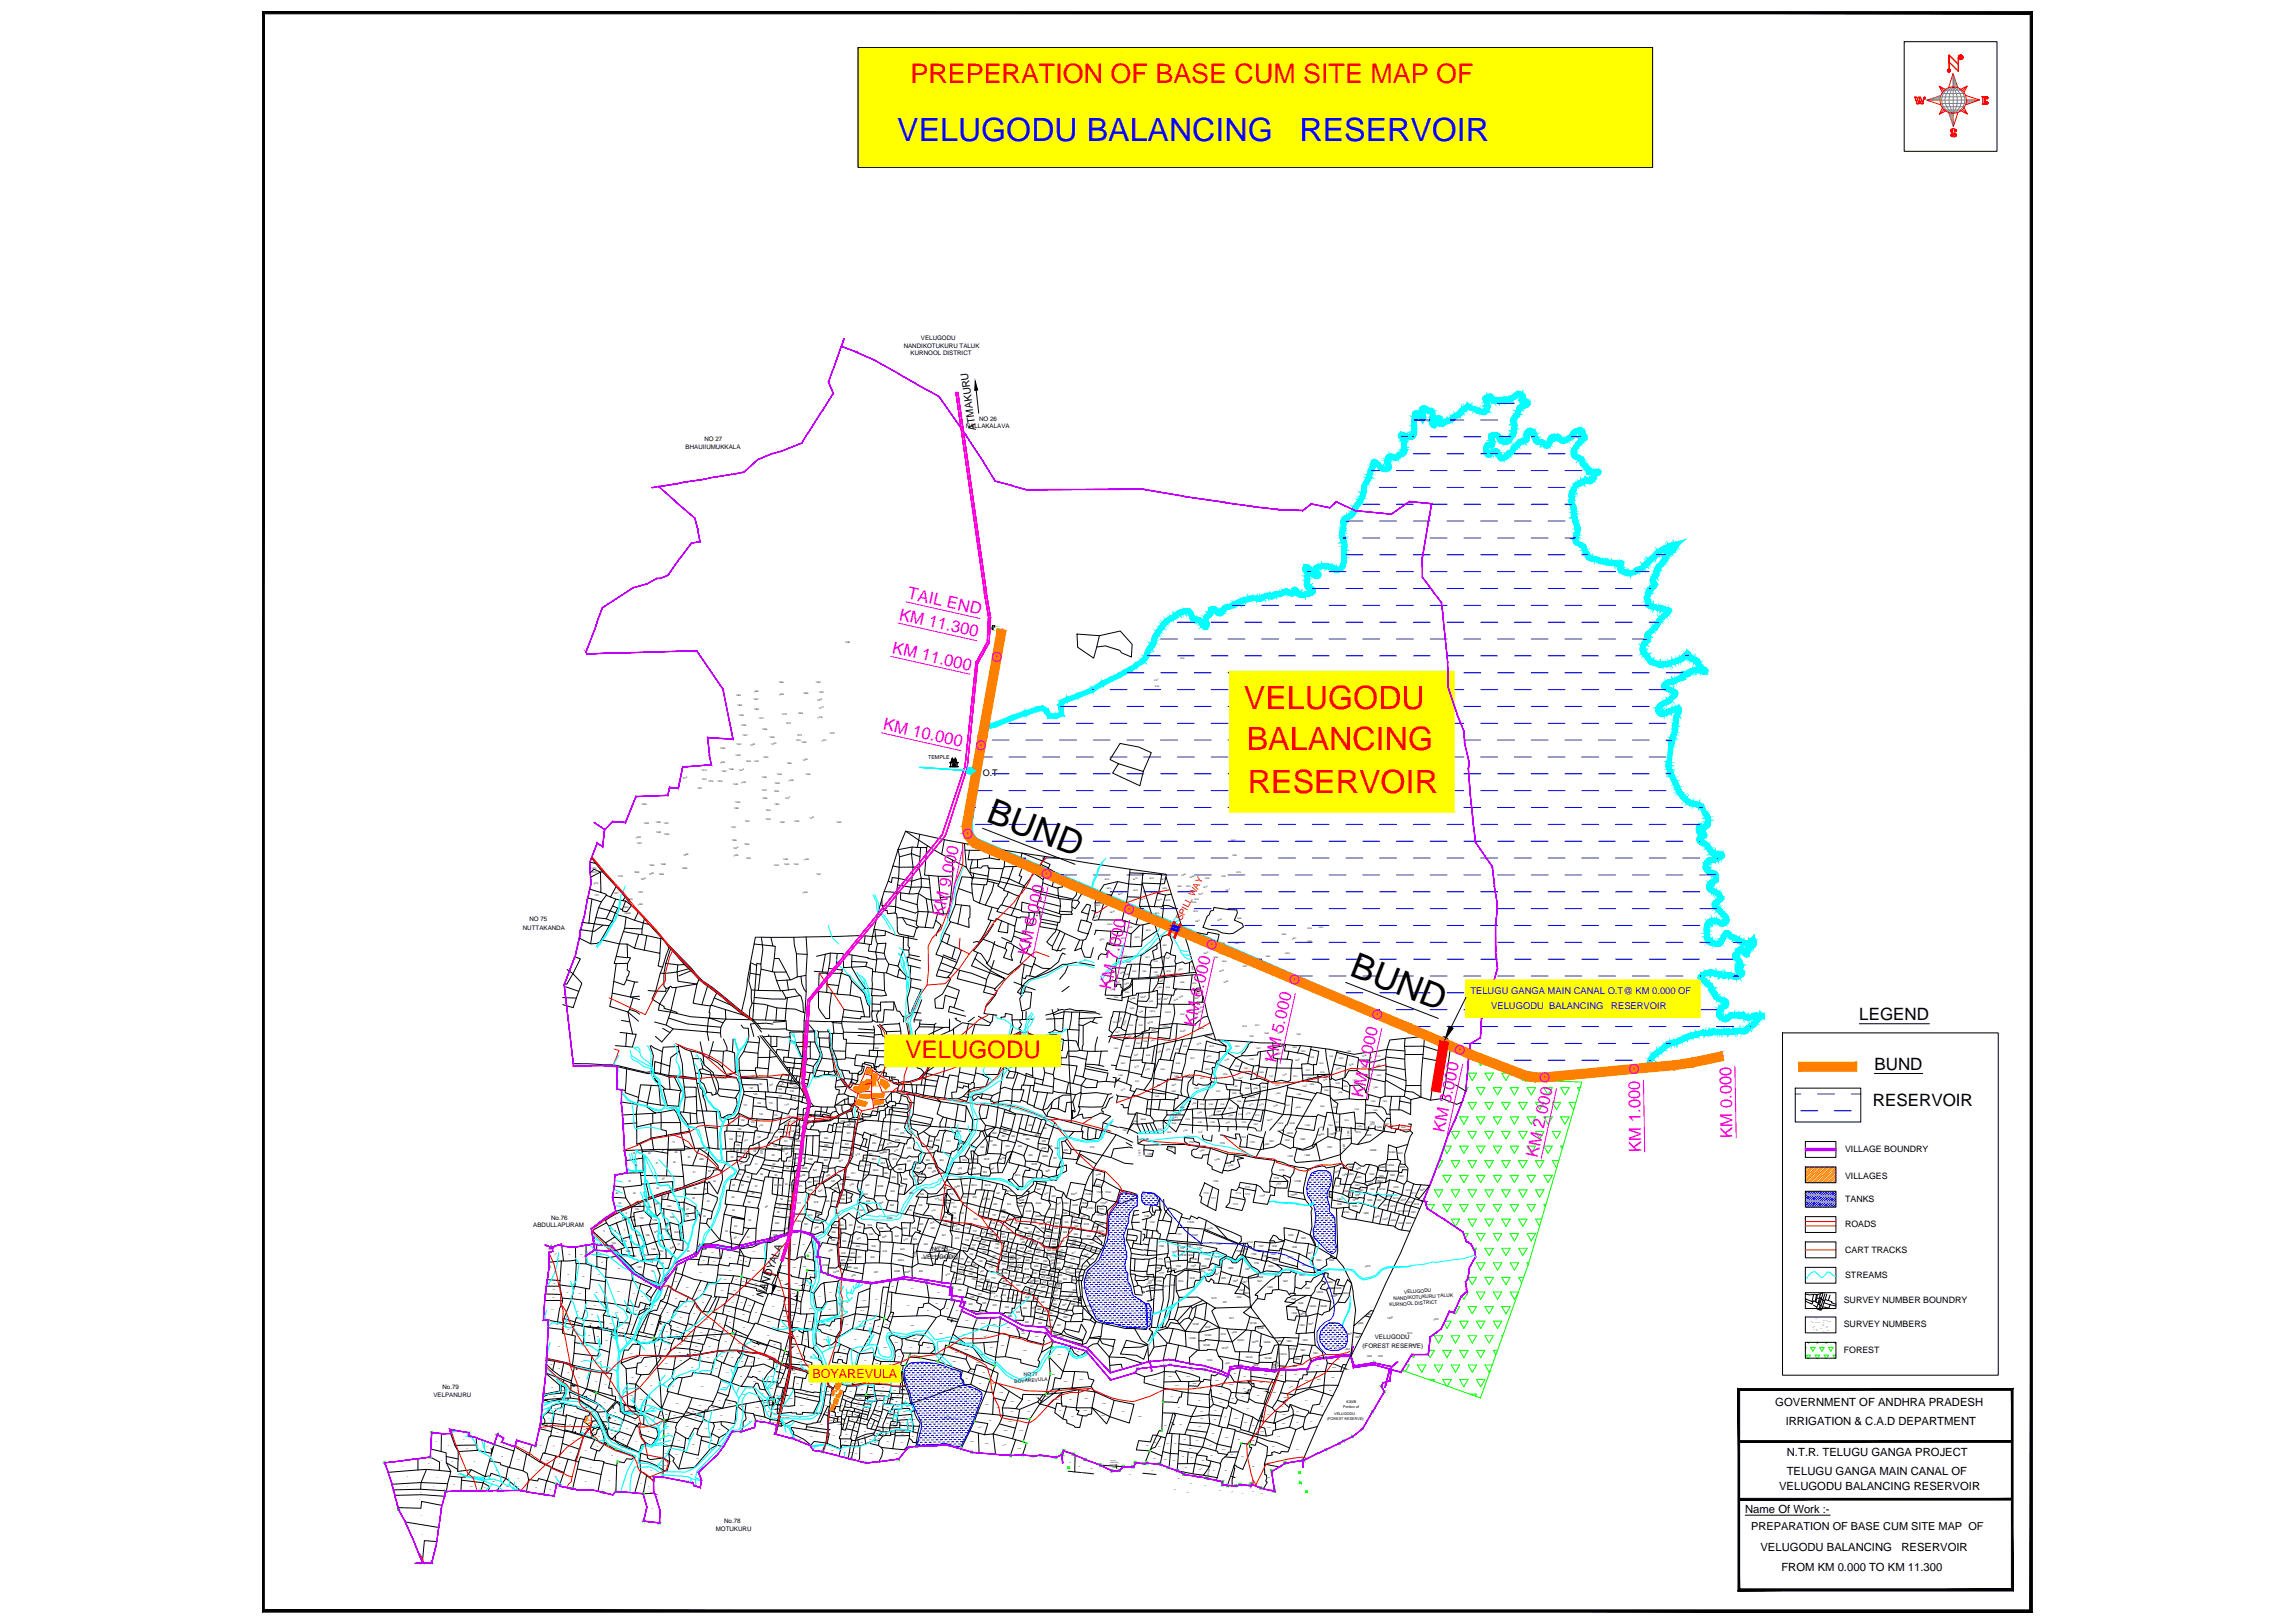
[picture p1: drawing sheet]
<svg xmlns="http://www.w3.org/2000/svg" width="1189mm" height="841mm" viewBox="0 0 1189 841" stroke-linecap="round" stroke-linejoin="round" font-family="sans-serif">
<defs><g id="words">
<g font-size="18.2">
<text x="511" y="426" transform="rotate(21 511 426)">BUND</text>
<text x="699" y="505" transform="rotate(21 699 505)">BUND</text>
</g>
<g font-size="16.7" fill="#00f">
<text x="465" y="73">VELUGODU BALANCING</text>
<text x="674" y="73">RESERVOIR</text>
</g>
<g font-size="16.7" fill="#f00">
<text x="645" y="367">VELUGODU</text>
<text x="646" y="389">BALANCING</text>
<text x="647" y="411">RESERVOIR</text>
</g>
<text font-size="13.9" fill="#f00" x="472" y="43">PREPERATION OF BASE CUM SITE MAP OF</text>
<text font-size="12.5" fill="#f00" x="469" y="548">VELUGODU</text>
<g font-size="8.8">
<text x="964" y="529">LEGEND</text>
<text x="971" y="554">BUND</text>
<text x="971" y="573">RESERVOIR</text>
</g>
<g font-size="8.7" fill="#f0f">
<text x="470" y="310" transform="rotate(13 470 310)">TAIL END</text>
<text x="466" y="321" transform="rotate(13 466 321)">KM 11.300</text>
<text x="462" y="338" transform="rotate(13 462 338)">KM 11.000</text>
<text x="457" y="378" transform="rotate(13 457 378)">KM 10.000</text>
<text x="489" y="475" transform="rotate(-78 489 475)">KM 9.000</text>
<text x="533" y="496" transform="rotate(-78 533 496)">KM 8.000</text>
<text x="576" y="513" transform="rotate(-78 576 513)">KM 7.000</text>
<text x="620" y="532" transform="rotate(-78 620 532)">KM 6.000</text>
<text x="662" y="551" transform="rotate(-78 662 551)">KM 5.000</text>
<text x="706" y="569" transform="rotate(-78 706 569)">KM 4.000</text>
<text x="748" y="587" transform="rotate(-78 748 587)">KM 3.000</text>
<text x="898" y="590" transform="rotate(-91 898 590)">KM 0.000</text>
<text x="851" y="597" transform="rotate(-91 851 597)">KM 1.000</text>
<text x="797" y="600" transform="rotate(-78 797 600)">KM 2.000</text>
</g>
<text font-size="6.5" fill="#f00" x="421" y="714">BOYAREVULA</text>
<g font-size="5.8">
<text x="920" y="729">GOVERNMENT OF ANDHRA PRADESH</text>
<text x="925" y="739">IRRIGATION &amp; C.A.D DEPARTMENT</text>
<text x="926" y="755">N.T.R. TELUGU GANGA PROJECT</text>
<text x="926" y="764">TELUGU GANGA MAIN CANAL OF</text>
<text x="922" y="772">VELUGODU BALANCING RESERVOIR</text>
<text x="904" y="784">Name Of Work :-</text>
<text x="912" y="804">VELUGODU BALANCING</text>
<text x="985" y="804">RESERVOIR</text>
<text x="923" y="814">FROM KM 0.000 TO KM 11.300</text>
</g>
<text font-size="5.7" x="908" y="793">PREPARATION OF BASE CUM SITE MAP OF</text>
<g font-size="5.4">
<text x="506" y="223" transform="rotate(-98 506 223)">ATMAKURU</text>
<text x="395" y="673" transform="rotate(-69 395 673)">NANDYALA</text>
</g>
<g font-size="4.9" fill="#00f">
<text x="762" y="515">TELUGU GANGA MAIN CANAL O.T@ KM 0.000 OF</text>
<text x="773" y="523">VELUGODU BALANCING</text>
<text x="835" y="523">RESERVOIR</text>
</g>
<text font-size="4.7" x="509" y="402">O.T</text>
<text font-size="4.7" fill="#f00" x="612" y="477" transform="rotate(-63 612 477)">SPILL WAY</text>
<g font-size="4.6">
<text x="956" y="597">VILLAGE BOUNDRY</text>
<text x="956" y="611">VILLAGES</text>
<text x="956" y="623">TANKS</text>
<text x="956" y="636">ROADS</text>
<text x="956" y="649">CART TRACKS</text>
<text x="956" y="662">STREAMS</text>
<text x="956" y="675">SURVEY NUMBER BOUNDRY</text>
<text x="956" y="687">SURVEY NUMBERS</text>
<text x="956" y="701">FOREST</text>
</g>
<g font-size="3.2">
<text x="477" y="176">VELUGODU</text>
<text x="468" y="180">NANDIKOTUKURU TALUK</text>
<text x="472" y="184">KURNOOL DISTRICT</text>
<text x="507" y="218">NO 26</text>
<text x="501" y="222">NALLAKALAVA</text>
<text x="355" y="232">BHAUIIUMUKKALA</text>
<text x="365" y="229">NO 27</text>
<text x="274" y="477">NO 75</text>
<text x="271" y="482">NUTTAKANDA</text>
<text x="286" y="632">No.76</text>
<text x="276" y="636">ABDULLAPURAM</text>
<text x="478" y="652">VELUGODU</text>
<text x="483" y="648">No.53</text>
<text x="712" y="694">VELUGODU</text>
<text x="706" y="698">(FOREST RESERVE)</text>
<text x="229" y="720">No.79</text>
<text x="225" y="724">VELPANURU</text>
<text x="375" y="789">No.78</text>
<text x="371" y="793">MOTUKURU</text>
</g>
<text font-size="2.8" x="481" y="394">TEMPLE</text>
<g font-size="2.5">
<text x="728" y="670" transform="rotate(-4 728 670)">VELUGODU</text>
<text x="720" y="677" transform="rotate(-3 720 677)">KURNOOL DISTRICT</text>
<text x="722" y="674" transform="rotate(-3 722 674)">NANDIKOTUKURU TALUK</text>
<text x="531" y="713" transform="rotate(-4 531 713)">NO 77</text>
<text x="526" y="717" transform="rotate(-4 526 717)">BOYAREVULA</text>
</g>
<g font-size="1.9">
<text x="696" y="729">Portion of</text>
<text x="698" y="727">630/B</text>
<text x="688" y="736">(FOREST RESERVE)</text>
<text x="691" y="733">VELUGODU</text>
</g>
<g font-size="1.3">
<text x="393" y="562" transform="rotate(-5 393 562)">126</text>
<text x="399" y="563" transform="rotate(-5 399 563)">123</text>
<text x="404" y="563" transform="rotate(-3 404 563)">125</text>
<text x="404" y="561" transform="rotate(-4 404 561)">122</text>
<text x="408" y="561" transform="rotate(-5 408 561)">121</text>
<text x="408" y="563" transform="rotate(-5 408 563)">119A</text>
<text x="410" y="561" transform="rotate(-5 410 561)">120</text>
<text x="388" y="564" transform="rotate(-5 388 564)">127</text>
<text x="391" y="568" transform="rotate(-5 391 568)">128</text>
<text x="403" y="565" transform="rotate(-5 403 565)">124</text>
<text x="403" y="568" transform="rotate(-5 403 568)">117</text>
<text x="409" y="566" transform="rotate(-5 409 566)">118</text>
<text x="410" y="569" transform="rotate(-5 410 569)">116</text>
<text x="385" y="573" transform="rotate(-5 385 573)">131</text>
<text x="392" y="572" transform="rotate(-5 392 572)">129</text>
<text x="398" y="572" transform="rotate(-5 398 572)">115</text>
<text x="407" y="573" transform="rotate(-5 407 573)">114</text>
<text x="379" y="582" transform="rotate(-5 379 582)">141</text>
<text x="384" y="581" transform="rotate(-5 384 581)">132</text>
<text x="393" y="578" transform="rotate(-5 393 578)">130</text>
<text x="401" y="578" transform="rotate(-5 401 578)">113</text>
<text x="408" y="579" transform="rotate(-5 408 579)">112</text>
<text x="410" y="582" transform="rotate(-5 410 582)">110</text>
<text x="414" y="579" transform="rotate(-5 414 579)">545</text>
<text x="436" y="581" transform="rotate(-3 436 581)">533</text>
<text x="440" y="581" transform="rotate(-3 440 581)">534</text>
<text x="382" y="585" transform="rotate(-3 382 585)">136</text>
<text x="389" y="582" transform="rotate(-5 389 582)">133</text>
<text x="393" y="584" transform="rotate(-5 393 584)">134</text>
<text x="399" y="588" transform="rotate(-5 399 588)">105</text>
<text x="403" y="587" transform="rotate(-3 403 587)">106</text>
<text x="406" y="587" transform="rotate(-5 406 587)">107</text>
<text x="406" y="583" transform="rotate(-5 406 583)">111</text>
<text x="407" y="587" transform="rotate(-5 407 587)">108</text>
<text x="410" y="587" transform="rotate(-3 410 587)">109</text>
<text x="413" y="583" transform="rotate(-5 413 583)">546</text>
<text x="413" y="586" transform="rotate(-3 413 586)">548</text>
<text x="415" y="584" transform="rotate(-4 415 584)">547C</text>
<text x="434" y="585" transform="rotate(-5 434 585)">536</text>
<text x="439" y="588" transform="rotate(-5 439 588)">557</text>
<text x="439" y="583" transform="rotate(-5 439 583)">535</text>
<text x="458" y="587" transform="rotate(-5 458 587)">654</text>
<text x="464" y="586" transform="rotate(-5 464 586)">674</text>
<text x="467" y="588" transform="rotate(-5 467 588)">675</text>
<text x="495" y="587" transform="rotate(-4 495 587)">692A</text>
<text x="514" y="588" transform="rotate(-5 514 588)">959</text>
<text x="520" y="587" transform="rotate(-5 520 587)">960</text>
<text x="533" y="583" transform="rotate(-3 533 583)">962</text>
<text x="540" y="585" transform="rotate(-5 540 585)">965</text>
<text x="651" y="587" transform="rotate(-3 651 587)">1700</text>
<text x="662" y="586" transform="rotate(-3 662 586)">1963B</text>
<text x="667" y="588" transform="rotate(-3 667 588)">1963A</text>
<text x="702" y="587" transform="rotate(-4 702 587)">1913</text>
<text x="710" y="583" transform="rotate(-3 710 583)">1910</text>
<text x="714" y="584" transform="rotate(-3 714 584)">1909</text>
<text x="719" y="584" transform="rotate(-3 719 584)">1908</text>
<text x="726" y="585" transform="rotate(-3 726 585)">1907</text>
<text x="349" y="592" transform="rotate(-9 349 592)">17</text>
<text x="378" y="591" transform="rotate(-5 378 591)">140</text>
<text x="382" y="589" transform="rotate(-5 382 589)">139</text>
<text x="386" y="592" transform="rotate(-5 386 592)">137</text>
<text x="392" y="590" transform="rotate(-3 392 590)">135</text>
<text x="401" y="590" transform="rotate(-5 401 590)">104</text>
<text x="406" y="592" transform="rotate(-5 406 592)">101</text>
<text x="409" y="591" transform="rotate(-3 409 591)">100</text>
<text x="412" y="589" transform="rotate(-5 412 589)">548</text>
<text x="412" y="592" transform="rotate(-5 412 592)">559B</text>
<text x="427" y="590" transform="rotate(-5 427 590)">538</text>
<text x="427" y="594" transform="rotate(-5 427 594)">555</text>
<text x="433" y="593" transform="rotate(-5 433 593)">537</text>
<text x="438" y="593" transform="rotate(-5 438 593)">531</text>
<text x="452" y="593" transform="rotate(-5 452 593)">652</text>
<text x="453" y="588" transform="rotate(-5 453 588)">653</text>
<text x="460" y="593" transform="rotate(-5 460 593)">672</text>
<text x="464" y="591" transform="rotate(-5 464 591)">673</text>
<text x="481" y="592" transform="rotate(-5 481 592)">686</text>
<text x="485" y="591" transform="rotate(-5 485 591)">692</text>
<text x="491" y="592" transform="rotate(-5 491 592)">693</text>
<text x="496" y="593" transform="rotate(-4 496 593)">692/B</text>
<text x="513" y="592" transform="rotate(-5 513 592)">957</text>
<text x="514" y="594" transform="rotate(-5 514 594)">958</text>
<text x="519" y="589" transform="rotate(-5 519 589)">961</text>
<text x="524" y="589" transform="rotate(-3 524 589)">962</text>
<text x="530" y="589" transform="rotate(-5 530 589)">963</text>
<text x="532" y="591" transform="rotate(-5 532 591)">965</text>
<text x="536" y="589" transform="rotate(-5 536 589)">964</text>
<text x="540" y="592" transform="rotate(-5 540 592)">970</text>
<text x="616" y="592" transform="rotate(-3 616 592)">1704</text>
<text x="632" y="593" transform="rotate(-3 632 593)">1703</text>
<text x="643" y="590" transform="rotate(-3 643 590)">1702</text>
<text x="648" y="592" transform="rotate(-3 648 592)">1701</text>
<text x="655" y="594" transform="rotate(-3 655 594)">1960</text>
<text x="658" y="592" transform="rotate(-3 658 592)">1961</text>
<text x="666" y="591" transform="rotate(-3 666 591)">1961</text>
<text x="674" y="591" transform="rotate(-3 674 591)">1962</text>
<text x="683" y="588" transform="rotate(-3 683 588)">1956A</text>
<text x="689" y="588" transform="rotate(-4 689 588)">1956B</text>
<text x="699" y="589" transform="rotate(-88 699 589)">1815</text>
<text x="707" y="589" transform="rotate(-3 707 589)">1906F</text>
<text x="328" y="598" transform="rotate(-5 328 598)">39</text>
<text x="336" y="598" transform="rotate(-5 336 598)">40</text>
<text x="343" y="597" transform="rotate(-5 343 597)">42</text>
<text x="350" y="597" transform="rotate(-5 350 597)">43</text>
<text x="365" y="597" transform="rotate(-5 365 597)">46</text>
<text x="378" y="597" transform="rotate(-3 378 597)">75</text>
<text x="381" y="594" transform="rotate(-5 381 594)">138</text>
<text x="382" y="597" transform="rotate(-5 382 597)">76</text>
<text x="386" y="597" transform="rotate(-3 386 597)">77</text>
<text x="390" y="597" transform="rotate(-5 390 597)">78</text>
<text x="394" y="597" transform="rotate(-3 394 597)">79</text>
<text x="394" y="598" transform="rotate(-3 394 598)">73</text>
<text x="400" y="599" transform="rotate(-3 400 599)">80</text>
<text x="401" y="595" transform="rotate(-5 401 595)">103</text>
<text x="405" y="597" transform="rotate(-5 405 597)">81</text>
<text x="406" y="595" transform="rotate(-5 406 595)">102</text>
<text x="407" y="598" transform="rotate(-5 407 598)">82</text>
<text x="410" y="597" transform="rotate(-3 410 597)">98</text>
<text x="410" y="594" transform="rotate(-5 410 594)">99</text>
<text x="412" y="596" transform="rotate(-5 412 596)">559B</text>
<text x="427" y="597" transform="rotate(-5 427 597)">556</text>
<text x="437" y="596" transform="rotate(-3 437 596)">530</text>
<text x="444" y="599" transform="rotate(-5 444 599)">518</text>
<text x="450" y="598" transform="rotate(-5 450 598)">651</text>
<text x="456" y="594" transform="rotate(-5 456 594)">655</text>
<text x="456" y="598" transform="rotate(-5 456 598)">657</text>
<text x="458" y="597" transform="rotate(-5 458 597)">656</text>
<text x="464" y="597" transform="rotate(-5 464 597)">671</text>
<text x="470" y="596" transform="rotate(-5 470 596)">676</text>
<text x="482" y="596" transform="rotate(-5 482 596)">691</text>
<text x="508" y="595" transform="rotate(-5 508 595)">956</text>
<text x="521" y="594" transform="rotate(-5 521 594)">963</text>
<text x="528" y="594" transform="rotate(-3 528 594)">964</text>
<text x="533" y="599" transform="rotate(-5 533 599)">966</text>
<text x="539" y="596" transform="rotate(-4 539 596)">969B</text>
<text x="540" y="599" transform="rotate(-4 540 599)">969A</text>
<text x="543" y="594" transform="rotate(-4 543 594)">969</text>
<text x="547" y="596" transform="rotate(-5 547 596)">966</text>
<text x="551" y="597" transform="rotate(-5 551 597)">972</text>
<text x="565" y="595" transform="rotate(-3 565 595)">973</text>
<text x="591" y="599" transform="rotate(-93 591 599)">1729</text>
<text x="595" y="598" transform="rotate(-3 595 598)">1728</text>
<text x="605" y="596" transform="rotate(-3 605 596)">1727</text>
<text x="622" y="597" transform="rotate(-3 622 597)">1707</text>
<text x="622" y="594" transform="rotate(-3 622 594)">1705</text>
<text x="667" y="600" transform="rotate(-3 667 600)">1959</text>
<text x="676" y="599" transform="rotate(-3 676 599)">1958</text>
<text x="688" y="595" transform="rotate(-3 688 595)">1957</text>
<text x="697" y="595" transform="rotate(-97 697 595)">2227</text>
<text x="710" y="597" transform="rotate(-3 710 597)">1906E</text>
<text x="720" y="597" transform="rotate(-4 720 597)">1906C</text>
<text x="724" y="598" transform="rotate(-3 724 598)">2231</text>
<text x="329" y="604" transform="rotate(-5 329 604)">38</text>
<text x="340" y="603" transform="rotate(-5 340 603)">41</text>
<text x="349" y="603" transform="rotate(-3 349 603)">44</text>
<text x="356" y="600" transform="rotate(-5 356 600)">45</text>
<text x="363" y="601" transform="rotate(-5 363 601)">46B</text>
<text x="379" y="600" transform="rotate(-5 379 600)">74</text>
<text x="383" y="603" transform="rotate(-3 383 603)">72</text>
<text x="391" y="604" transform="rotate(-5 391 604)">71</text>
<text x="400" y="606" transform="rotate(-5 400 606)">84</text>
<text x="401" y="604" transform="rotate(-3 401 604)">83</text>
<text x="408" y="606" transform="rotate(-3 408 606)">96</text>
<text x="409" y="602" transform="rotate(-5 409 602)">97</text>
<text x="411" y="601" transform="rotate(-3 411 601)">80</text>
<text x="411" y="603" transform="rotate(-4 411 603)">562A</text>
<text x="412" y="601" transform="rotate(-4 412 601)">559B</text>
<text x="414" y="601" transform="rotate(-5 414 601)">559A</text>
<text x="416" y="606" transform="rotate(-4 416 606)">562B</text>
<text x="419" y="601" transform="rotate(-5 419 601)">558</text>
<text x="427" y="606" transform="rotate(-5 427 606)">504</text>
<text x="427" y="602" transform="rotate(-5 427 602)">557</text>
<text x="435" y="602" transform="rotate(-5 435 602)">520</text>
<text x="446" y="605" transform="rotate(-5 446 605)">519</text>
<text x="448" y="601" transform="rotate(-5 448 601)">520</text>
<text x="449" y="604" transform="rotate(-5 449 604)">649</text>
<text x="452" y="601" transform="rotate(-5 452 601)">650</text>
<text x="457" y="603" transform="rotate(-5 457 603)">658</text>
<text x="460" y="605" transform="rotate(-5 460 605)">661</text>
<text x="463" y="601" transform="rotate(-3 463 601)">670</text>
<text x="470" y="602" transform="rotate(-3 470 602)">677</text>
<text x="475" y="606" transform="rotate(-4 475 606)">681</text>
<text x="480" y="602" transform="rotate(-5 480 602)">682</text>
<text x="481" y="606" transform="rotate(-5 481 606)">683</text>
<text x="487" y="602" transform="rotate(-3 487 602)">684</text>
<text x="499" y="601" transform="rotate(-5 499 601)">700</text>
<text x="502" y="601" transform="rotate(-5 502 601)">701</text>
<text x="505" y="601" transform="rotate(-5 505 601)">955</text>
<text x="510" y="601" transform="rotate(-5 510 601)">951E</text>
<text x="518" y="601" transform="rotate(-4 518 601)">951D</text>
<text x="535" y="604" transform="rotate(-4 535 604)">967B</text>
<text x="546" y="601" transform="rotate(-5 546 601)">971</text>
<text x="629" y="601" transform="rotate(-3 629 601)">1708</text>
<text x="636" y="605" transform="rotate(-3 636 605)">1709</text>
<text x="699" y="605" transform="rotate(-3 699 605)">1906</text>
<text x="714" y="606" transform="rotate(-4 714 606)">1906D</text>
<text x="719" y="604" transform="rotate(-4 719 604)">1900A</text>
<text x="725" y="605" transform="rotate(-3 725 605)">1900B</text>
<text x="343" y="611" transform="rotate(-5 343 611)">32</text>
<text x="359" y="608" transform="rotate(-5 359 608)">31</text>
<text x="367" y="607" transform="rotate(-5 367 607)">50</text>
<text x="383" y="609" transform="rotate(-3 383 609)">69</text>
<text x="387" y="610" transform="rotate(-5 387 610)">70</text>
<text x="394" y="609" transform="rotate(-5 394 609)">86</text>
<text x="402" y="609" transform="rotate(-3 402 609)">85</text>
<text x="410" y="608" transform="rotate(-5 410 608)">572</text>
<text x="415" y="610" transform="rotate(-5 415 610)">572B</text>
<text x="421" y="607" transform="rotate(-5 421 607)">503</text>
<text x="425" y="611" transform="rotate(-5 425 611)">560</text>
<text x="428" y="610" transform="rotate(-5 428 610)">505</text>
<text x="434" y="608" transform="rotate(-3 434 608)">528</text>
<text x="438" y="611" transform="rotate(-5 438 611)">524</text>
<text x="441" y="608" transform="rotate(-3 441 608)">521</text>
<text x="448" y="609" transform="rotate(-5 448 609)">648</text>
<text x="452" y="607" transform="rotate(-4 452 607)">659A</text>
<text x="458" y="608" transform="rotate(-5 458 608)">660</text>
<text x="462" y="610" transform="rotate(-3 462 610)">662</text>
<text x="465" y="606" transform="rotate(-3 465 606)">669</text>
<text x="468" y="611" transform="rotate(-3 468 611)">668</text>
<text x="473" y="610" transform="rotate(-5 473 610)">678</text>
<text x="475" y="609" transform="rotate(-5 475 609)">680</text>
<text x="483" y="608" transform="rotate(-5 483 608)">685</text>
<text x="496" y="608" transform="rotate(-5 496 608)">704</text>
<text x="497" y="606" transform="rotate(-3 497 606)">703</text>
<text x="497" y="610" transform="rotate(-3 497 610)">705</text>
<text x="502" y="606" transform="rotate(-5 502 606)">702954</text>
<text x="510" y="608" transform="rotate(-5 510 608)">953</text>
<text x="513" y="606" transform="rotate(-3 513 606)">952</text>
<text x="526" y="609" transform="rotate(-4 526 609)">967A</text>
<text x="542" y="607" transform="rotate(-5 542 607)">968</text>
<text x="568" y="609" transform="rotate(-4 568 609)">1733</text>
<text x="660" y="611" transform="rotate(-3 660 611)">1718</text>
<text x="663" y="607" transform="rotate(-3 663 607)">1719</text>
<text x="692" y="608" transform="rotate(-3 692 608)">1893</text>
<text x="696" y="609" transform="rotate(-3 696 609)">1894</text>
<text x="699" y="609" transform="rotate(-3 699 609)">1895</text>
<text x="703" y="606" transform="rotate(-3 703 606)">1905</text>
<text x="703" y="611" transform="rotate(-3 703 611)">1903</text>
<text x="710" y="609" transform="rotate(-3 710 609)">1904</text>
<text x="714" y="610" transform="rotate(-3 714 610)">1883</text>
<text x="720" y="609" transform="rotate(-3 720 609)">1882</text>
<text x="725" y="610" transform="rotate(-3 725 610)">1881</text>
<text x="326" y="613" transform="rotate(-3 326 613)">37</text>
<text x="340" y="616" transform="rotate(-3 340 616)">33</text>
<text x="360" y="616" transform="rotate(-5 360 616)">29</text>
<text x="365" y="617" transform="rotate(-3 365 617)">53</text>
<text x="370" y="612" transform="rotate(-3 370 612)">53</text>
<text x="380" y="615" transform="rotate(-5 380 615)">68</text>
<text x="384" y="615" transform="rotate(-3 384 615)">67</text>
<text x="391" y="615" transform="rotate(-5 391 615)">87</text>
<text x="401" y="615" transform="rotate(-5 401 615)">93</text>
<text x="404" y="615" transform="rotate(-5 404 615)">94</text>
<text x="407" y="614" transform="rotate(-3 407 614)">95</text>
<text x="409" y="615" transform="rotate(-3 409 615)">573</text>
<text x="414" y="615" transform="rotate(-5 414 615)">571</text>
<text x="419" y="613" transform="rotate(-5 419 613)">500</text>
<text x="419" y="617" transform="rotate(-5 419 617)">570</text>
<text x="422" y="612" transform="rotate(-5 422 612)">558</text>
<text x="424" y="617" transform="rotate(-5 424 617)">520</text>
<text x="431" y="612" transform="rotate(-5 431 612)">527</text>
<text x="433" y="616" transform="rotate(-5 433 616)">526</text>
<text x="435" y="614" transform="rotate(-4 435 614)">525</text>
<text x="441" y="614" transform="rotate(-5 441 614)">523</text>
<text x="449" y="615" transform="rotate(-5 449 615)">647</text>
<text x="455" y="615" transform="rotate(-5 455 615)">659B</text>
<text x="462" y="618" transform="rotate(-5 462 618)">663</text>
<text x="466" y="615" transform="rotate(-5 466 615)">667</text>
<text x="476" y="612" transform="rotate(-5 476 612)">679</text>
<text x="489" y="616" transform="rotate(-5 489 616)">707</text>
<text x="495" y="615" transform="rotate(-4 495 615)">706B</text>
<text x="499" y="615" transform="rotate(-4 499 615)">706A</text>
<text x="503" y="615" transform="rotate(-4 503 615)">951A</text>
<text x="510" y="615" transform="rotate(-5 510 615)">951B</text>
<text x="522" y="618" transform="rotate(-4 522 618)">951C</text>
<text x="537" y="617" transform="rotate(-5 537 617)">942</text>
<text x="568" y="614" transform="rotate(-4 568 614)">1731</text>
<text x="629" y="612" transform="rotate(-3 629 612)">1706</text>
<text x="645" y="616" transform="rotate(-3 645 616)">1715</text>
<text x="661" y="614" transform="rotate(-3 661 614)">1717</text>
<text x="671" y="613" transform="rotate(-3 671 613)">1733B</text>
<text x="692" y="615" transform="rotate(-3 692 615)">1892</text>
<text x="696" y="618" transform="rotate(-3 696 618)">1896</text>
<text x="702" y="615" transform="rotate(-3 702 615)">1901</text>
<text x="704" y="617" transform="rotate(-3 704 617)">1900</text>
<text x="709" y="614" transform="rotate(-3 709 614)">1902</text>
<text x="710" y="617" transform="rotate(-4 710 617)">1885</text>
<text x="714" y="613" transform="rotate(-3 714 613)">1884</text>
<text x="714" y="617" transform="rotate(-4 714 617)">1879A</text>
<text x="722" y="616" transform="rotate(-3 722 616)">2209</text>
<text x="729" y="617" transform="rotate(-3 729 617)">2210</text>
<text x="736" y="617" transform="rotate(-3 736 617)">1880</text>
<text x="319" y="619" transform="rotate(-5 319 619)">36</text>
<text x="328" y="619" transform="rotate(-5 328 619)">34</text>
<text x="344" y="621" transform="rotate(-5 344 621)">23</text>
<text x="359" y="621" transform="rotate(-3 359 621)">28</text>
<text x="367" y="623" transform="rotate(-5 367 623)">54</text>
<text x="379" y="621" transform="rotate(-3 379 621)">64</text>
<text x="388" y="623" transform="rotate(-5 388 623)">65</text>
<text x="390" y="619" transform="rotate(-5 390 619)">66</text>
<text x="404" y="622" transform="rotate(-3 404 622)">92</text>
<text x="408" y="623" transform="rotate(-5 408 623)">574</text>
<text x="422" y="623" transform="rotate(-3 422 623)">578</text>
<text x="428" y="623" transform="rotate(-5 428 623)">585</text>
<text x="431" y="623" transform="rotate(-5 431 623)">586</text>
<text x="436" y="622" transform="rotate(-5 436 622)">588</text>
<text x="436" y="620" transform="rotate(-3 436 620)">587</text>
<text x="439" y="621" transform="rotate(-5 439 621)">589</text>
<text x="448" y="619" transform="rotate(-5 448 619)">646</text>
<text x="449" y="623" transform="rotate(-3 449 623)">645</text>
<text x="456" y="624" transform="rotate(-5 456 624)">664</text>
<text x="471" y="619" transform="rotate(-5 471 619)">666</text>
<text x="477" y="619" transform="rotate(-5 477 619)">708</text>
<text x="484" y="622" transform="rotate(-5 484 622)">713</text>
<text x="486" y="622" transform="rotate(-3 486 622)">714</text>
<text x="492" y="619" transform="rotate(-5 492 619)">715</text>
<text x="499" y="621" transform="rotate(-5 499 621)">722</text>
<text x="504" y="621" transform="rotate(-3 504 621)">950</text>
<text x="509" y="622" transform="rotate(-5 509 622)">949</text>
<text x="511" y="622" transform="rotate(-5 511 622)">948</text>
<text x="516" y="619" transform="rotate(-5 516 619)">947</text>
<text x="528" y="622" transform="rotate(-5 528 622)">943F</text>
<text x="537" y="624" transform="rotate(-4 537 624)">943A</text>
<text x="541" y="619" transform="rotate(-5 541 619)">941</text>
<text x="545" y="620" transform="rotate(-5 545 620)">940</text>
<text x="551" y="624" transform="rotate(-5 551 624)">939C</text>
<text x="555" y="619" transform="rotate(-4 555 619)">939A</text>
<text x="560" y="624" transform="rotate(-4 560 624)">1733E</text>
<text x="562" y="619" transform="rotate(-4 562 619)">1733G</text>
<text x="568" y="618" transform="rotate(-5 568 618)">1733F</text>
<text x="570" y="624" transform="rotate(-5 570 624)">1733D</text>
<text x="573" y="618" transform="rotate(-4 573 618)">1733J</text>
<text x="624" y="619" transform="rotate(-3 624 619)">1710</text>
<text x="627" y="621" transform="rotate(-3 627 621)">1711</text>
<text x="640" y="619" transform="rotate(-3 640 619)">1713</text>
<text x="645" y="619" transform="rotate(-3 645 619)">1714</text>
<text x="653" y="620" transform="rotate(-3 653 620)">1716</text>
<text x="669" y="620" transform="rotate(-3 669 620)">1733A</text>
<text x="690" y="620" transform="rotate(-87 690 620)">1720</text>
<text x="693" y="622" transform="rotate(-3 693 622)">1891</text>
<text x="700" y="620" transform="rotate(-77 700 620)">1897</text>
<text x="701" y="622" transform="rotate(-3 701 622)">1898</text>
<text x="702" y="620" transform="rotate(-3 702 620)">1899</text>
<text x="709" y="622" transform="rotate(-3 709 622)">1886</text>
<text x="713" y="622" transform="rotate(-3 713 622)">1887</text>
<text x="718" y="620" transform="rotate(-3 718 620)">2212</text>
<text x="722" y="621" transform="rotate(-3 722 621)">2213</text>
<text x="726" y="622" transform="rotate(-3 726 622)">2214</text>
<text x="729" y="624" transform="rotate(-3 729 624)">2215</text>
<text x="731" y="619" transform="rotate(-3 731 619)">2211</text>
<text x="321" y="624" transform="rotate(-5 321 624)">35</text>
<text x="324" y="629" transform="rotate(-3 324 629)">5</text>
<text x="329" y="627" transform="rotate(-4 329 627)">17A</text>
<text x="331" y="625" transform="rotate(-3 331 625)">18</text>
<text x="336" y="626" transform="rotate(-4 336 626)">19A</text>
<text x="339" y="624" transform="rotate(-4 339 624)">19B</text>
<text x="346" y="625" transform="rotate(-4 346 625)">22A</text>
<text x="356" y="627" transform="rotate(-5 356 627)">27</text>
<text x="380" y="628" transform="rotate(-5 380 628)">63</text>
<text x="397" y="626" transform="rotate(-5 397 626)">88</text>
<text x="403" y="629" transform="rotate(-5 403 629)">90</text>
<text x="404" y="625" transform="rotate(-5 404 625)">91</text>
<text x="408" y="626" transform="rotate(-5 408 626)">575</text>
<text x="413" y="624" transform="rotate(-5 413 624)">577</text>
<text x="419" y="630" transform="rotate(-5 419 630)">579</text>
<text x="423" y="629" transform="rotate(-5 423 629)">584</text>
<text x="433" y="629" transform="rotate(-5 433 629)">590</text>
<text x="446" y="628" transform="rotate(-5 446 628)">643</text>
<text x="450" y="628" transform="rotate(-5 450 628)">644</text>
<text x="461" y="625" transform="rotate(-3 461 625)">665</text>
<text x="470" y="628" transform="rotate(-5 470 628)">710</text>
<text x="476" y="625" transform="rotate(-5 476 625)">709</text>
<text x="483" y="628" transform="rotate(-3 483 628)">712</text>
<text x="490" y="624" transform="rotate(-5 490 624)">716</text>
<text x="493" y="624" transform="rotate(-5 493 624)">717</text>
<text x="493" y="629" transform="rotate(-5 493 629)">718</text>
<text x="494" y="626" transform="rotate(-5 494 626)">721</text>
<text x="498" y="629" transform="rotate(-5 498 629)">723</text>
<text x="507" y="629" transform="rotate(-5 507 629)">725</text>
<text x="510" y="629" transform="rotate(-5 510 629)">726</text>
<text x="514" y="630" transform="rotate(-5 514 630)">727</text>
<text x="515" y="624" transform="rotate(-5 515 624)">946</text>
<text x="519" y="627" transform="rotate(-5 519 627)">945</text>
<text x="522" y="624" transform="rotate(-5 522 624)">944</text>
<text x="528" y="626" transform="rotate(-5 528 626)">943E</text>
<text x="532" y="628" transform="rotate(-4 532 628)">943D</text>
<text x="544" y="627" transform="rotate(-4 544 627)">943B</text>
<text x="548" y="624" transform="rotate(-5 548 624)">938</text>
<text x="551" y="629" transform="rotate(-5 551 629)">936</text>
<text x="556" y="625" transform="rotate(-4 556 625)">939B</text>
<text x="563" y="627" transform="rotate(-4 563 627)">1733C</text>
<text x="569" y="627" transform="rotate(-4 569 627)">1732</text>
<text x="639" y="624" transform="rotate(-3 639 624)">1712</text>
<text x="693" y="624" transform="rotate(-3 693 624)">1890</text>
<text x="696" y="629" transform="rotate(-3 696 629)">1878A</text>
<text x="701" y="626" transform="rotate(-3 701 626)">1889</text>
<text x="707" y="629" transform="rotate(-3 707 629)">1888</text>
<text x="717" y="625" transform="rotate(-3 717 625)">2217</text>
<text x="721" y="625" transform="rotate(-3 721 625)">2218</text>
<text x="724" y="628" transform="rotate(-3 724 628)">2219</text>
<text x="727" y="628" transform="rotate(-3 727 628)">2220</text>
<text x="731" y="629" transform="rotate(-3 731 629)">2221</text>
<text x="733" y="624" transform="rotate(-3 733 624)">2216</text>
<text x="319" y="632" transform="rotate(-3 319 632)">1</text>
<text x="327" y="633" transform="rotate(-4 327 633)">17B</text>
<text x="331" y="632" transform="rotate(-5 331 632)">17C</text>
<text x="338" y="633" transform="rotate(-5 338 633)">17D</text>
<text x="347" y="631" transform="rotate(-4 347 631)">22B</text>
<text x="356" y="631" transform="rotate(-3 356 631)">26</text>
<text x="365" y="631" transform="rotate(-5 365 631)">63</text>
<text x="381" y="636" transform="rotate(-3 381 636)">60</text>
<text x="388" y="633" transform="rotate(-5 388 633)">62</text>
<text x="402" y="634" transform="rotate(-4 402 634)">89A</text>
<text x="407" y="631" transform="rotate(-5 407 631)">576</text>
<text x="413" y="633" transform="rotate(-4 413 633)">580A</text>
<text x="417" y="635" transform="rotate(-5 417 635)">581</text>
<text x="423" y="633" transform="rotate(-5 423 633)">583</text>
<text x="432" y="635" transform="rotate(-5 432 635)">593</text>
<text x="435" y="635" transform="rotate(-3 435 635)">592</text>
<text x="440" y="635" transform="rotate(-5 440 635)">591</text>
<text x="450" y="635" transform="rotate(-5 450 635)">639</text>
<text x="460" y="632" transform="rotate(-4 460 632)">638B</text>
<text x="474" y="630" transform="rotate(-5 474 630)">711</text>
<text x="477" y="635" transform="rotate(-5 477 635)">625</text>
<text x="482" y="634" transform="rotate(-5 482 634)">619</text>
<text x="489" y="631" transform="rotate(-5 489 631)">719</text>
<text x="489" y="635" transform="rotate(-5 489 635)">618</text>
<text x="494" y="632" transform="rotate(-5 494 632)">720</text>
<text x="494" y="636" transform="rotate(-3 494 636)">617</text>
<text x="504" y="632" transform="rotate(-5 504 632)">724</text>
<text x="514" y="634" transform="rotate(-5 514 634)">734</text>
<text x="516" y="635" transform="rotate(-5 516 635)">733</text>
<text x="519" y="631" transform="rotate(-3 519 631)">728</text>
<text x="522" y="632" transform="rotate(-5 522 632)">729</text>
<text x="526" y="634" transform="rotate(-5 526 634)">731</text>
<text x="526" y="632" transform="rotate(-5 526 632)">730</text>
<text x="535" y="634" transform="rotate(-5 535 634)">789</text>
<text x="537" y="631" transform="rotate(-4 537 631)">943C</text>
<text x="538" y="635" transform="rotate(-3 538 635)">788</text>
<text x="542" y="634" transform="rotate(-5 542 634)">790</text>
<text x="546" y="636" transform="rotate(-5 546 636)">791</text>
<text x="547" y="634" transform="rotate(-5 547 634)">847</text>
<text x="547" y="630" transform="rotate(-5 547 630)">846</text>
<text x="552" y="634" transform="rotate(-5 552 634)">935</text>
<text x="555" y="630" transform="rotate(-5 555 630)">937</text>
<text x="556" y="633" transform="rotate(-5 556 633)">933</text>
<text x="557" y="636" transform="rotate(-5 557 636)">934</text>
<text x="561" y="631" transform="rotate(-5 561 631)">932</text>
<text x="562" y="635" transform="rotate(-5 562 635)">931E</text>
<text x="568" y="630" transform="rotate(-5 568 630)">1733B</text>
<text x="569" y="635" transform="rotate(-4 569 635)">1733A</text>
<text x="593" y="631" transform="rotate(-3 593 631)">1742</text>
<text x="596" y="634" transform="rotate(-3 596 634)">1741</text>
<text x="615" y="634" transform="rotate(-3 615 634)">1733N</text>
<text x="712" y="631" transform="rotate(-3 712 631)">2222</text>
<text x="717" y="632" transform="rotate(-3 717 632)">2223</text>
<text x="721" y="633" transform="rotate(-3 721 633)">2224</text>
<text x="725" y="634" transform="rotate(-3 725 634)">2225</text>
<text x="729" y="634" transform="rotate(-3 729 634)">2226</text>
<text x="313" y="638" transform="rotate(-7 313 638)">3</text>
<text x="319" y="639" transform="rotate(-7 319 639)">8</text>
<text x="323" y="638" transform="rotate(-3 323 638)">7</text>
<text x="330" y="641" transform="rotate(-4 330 641)">16A</text>
<text x="334" y="641" transform="rotate(-4 334 641)">16B</text>
<text x="339" y="639" transform="rotate(-4 339 639)">16C</text>
<text x="343" y="637" transform="rotate(-4 343 637)">20A</text>
<text x="345" y="638" transform="rotate(-4 345 638)">22C</text>
<text x="349" y="639" transform="rotate(-4 349 639)">22D</text>
<text x="353" y="639" transform="rotate(-3 353 639)">22</text>
<text x="376" y="638" transform="rotate(-5 376 638)">60</text>
<text x="380" y="642" transform="rotate(-5 380 642)">60</text>
<text x="387" y="642" transform="rotate(-3 387 642)">61</text>
<text x="401" y="640" transform="rotate(-4 401 640)">89B</text>
<text x="406" y="637" transform="rotate(-4 406 637)">580B</text>
<text x="422" y="637" transform="rotate(-5 422 637)">582</text>
<text x="431" y="639" transform="rotate(-5 431 639)">594</text>
<text x="444" y="637" transform="rotate(-5 444 637)">642</text>
<text x="451" y="640" transform="rotate(-5 451 640)">640</text>
<text x="456" y="637" transform="rotate(-5 456 637)">638</text>
<text x="457" y="641" transform="rotate(-5 457 641)">636</text>
<text x="464" y="641" transform="rotate(-4 464 641)">637</text>
<text x="467" y="637" transform="rotate(-4 467 637)">638A</text>
<text x="473" y="637" transform="rotate(-5 473 637)">626</text>
<text x="483" y="637" transform="rotate(-5 483 637)">620</text>
<text x="488" y="640" transform="rotate(-5 488 640)">621</text>
<text x="495" y="637" transform="rotate(-5 495 637)">616</text>
<text x="500" y="637" transform="rotate(-5 500 637)">738</text>
<text x="504" y="638" transform="rotate(-5 504 638)">737</text>
<text x="509" y="639" transform="rotate(-3 509 639)">736</text>
<text x="513" y="641" transform="rotate(-5 513 641)">742</text>
<text x="513" y="639" transform="rotate(-5 513 639)">735</text>
<text x="519" y="640" transform="rotate(-5 519 640)">743</text>
<text x="519" y="642" transform="rotate(-5 519 642)">744</text>
<text x="521" y="638" transform="rotate(-5 521 638)">732</text>
<text x="528" y="640" transform="rotate(-5 528 640)">786</text>
<text x="531" y="637" transform="rotate(-5 531 637)">795</text>
<text x="532" y="641" transform="rotate(-5 532 641)">799</text>
<text x="533" y="639" transform="rotate(-5 533 639)">787</text>
<text x="537" y="639" transform="rotate(-5 537 639)">794</text>
<text x="539" y="637" transform="rotate(-3 539 637)">792</text>
<text x="542" y="641" transform="rotate(-5 542 641)">793</text>
<text x="546" y="640" transform="rotate(-5 546 640)">848</text>
<text x="546" y="637" transform="rotate(-5 546 637)">845</text>
<text x="551" y="639" transform="rotate(-5 551 639)">928</text>
<text x="557" y="640" transform="rotate(-5 557 640)">929</text>
<text x="563" y="641" transform="rotate(-5 563 641)">930</text>
<text x="566" y="637" transform="rotate(-5 566 637)">931D</text>
<text x="569" y="641" transform="rotate(-4 569 641)">931A</text>
<text x="569" y="641" transform="rotate(-5 569 641)">931B</text>
<text x="569" y="638" transform="rotate(-4 569 638)">931C</text>
<text x="610" y="640" transform="rotate(-4 610 640)">1731</text>
<text x="617" y="641" transform="rotate(-4 617 641)">1733M</text>
<text x="626" y="637" transform="rotate(-3 626 637)">1733</text>
<text x="668" y="641" transform="rotate(-4 668 641)">1839</text>
<text x="674" y="642" transform="rotate(-3 674 642)">1840</text>
<text x="317" y="645" transform="rotate(-4 317 645)">10A</text>
<text x="324" y="644" transform="rotate(-7 324 644)">9</text>
<text x="338" y="648" transform="rotate(-4 338 648)">15B</text>
<text x="347" y="647" transform="rotate(-4 347 647)">20B</text>
<text x="351" y="645" transform="rotate(-5 351 645)">21</text>
<text x="431" y="643" transform="rotate(-5 431 643)">595</text>
<text x="434" y="645" transform="rotate(-5 434 645)">597</text>
<text x="437" y="644" transform="rotate(-5 437 644)">598</text>
<text x="440" y="644" transform="rotate(-5 440 644)">599</text>
<text x="444" y="646" transform="rotate(-5 444 646)">634</text>
<text x="444" y="642" transform="rotate(-5 444 642)">641</text>
<text x="452" y="646" transform="rotate(-5 452 646)">635</text>
<text x="467" y="648" transform="rotate(-5 467 648)">628</text>
<text x="468" y="643" transform="rotate(-3 468 643)">627</text>
<text x="473" y="643" transform="rotate(-5 473 643)">624</text>
<text x="479" y="645" transform="rotate(-5 479 645)">622</text>
<text x="485" y="647" transform="rotate(-4 485 647)">614B</text>
<text x="495" y="642" transform="rotate(-5 495 642)">615</text>
<text x="499" y="647" transform="rotate(-3 499 647)">750</text>
<text x="500" y="643" transform="rotate(-5 500 643)">739</text>
<text x="503" y="647" transform="rotate(-5 503 647)">749</text>
<text x="504" y="646" transform="rotate(-5 504 646)">741</text>
<text x="506" y="642" transform="rotate(-5 506 642)">740</text>
<text x="509" y="647" transform="rotate(-5 509 647)">748</text>
<text x="509" y="644" transform="rotate(-5 509 644)">747</text>
<text x="515" y="647" transform="rotate(-5 515 647)">746</text>
<text x="516" y="645" transform="rotate(-5 516 645)">745</text>
<text x="520" y="646" transform="rotate(-5 520 646)">783</text>
<text x="522" y="647" transform="rotate(-5 522 647)">784</text>
<text x="523" y="643" transform="rotate(-5 523 643)">785</text>
<text x="525" y="648" transform="rotate(-5 525 648)">801</text>
<text x="529" y="647" transform="rotate(-5 529 647)">802</text>
<text x="529" y="643" transform="rotate(-5 529 643)">800</text>
<text x="529" y="644" transform="rotate(-5 529 644)">798</text>
<text x="535" y="645" transform="rotate(-5 535 645)">798</text>
<text x="535" y="644" transform="rotate(-5 535 644)">797</text>
<text x="537" y="642" transform="rotate(-5 537 642)">796</text>
<text x="538" y="647" transform="rotate(-5 538 647)">841</text>
<text x="542" y="644" transform="rotate(-3 542 644)">843</text>
<text x="545" y="645" transform="rotate(-5 545 645)">844</text>
<text x="545" y="644" transform="rotate(-4 545 644)">849</text>
<text x="550" y="644" transform="rotate(-3 550 644)">927</text>
<text x="555" y="646" transform="rotate(-5 555 646)">924</text>
<text x="556" y="645" transform="rotate(-5 556 645)">925</text>
<text x="556" y="643" transform="rotate(-5 556 643)">926</text>
<text x="560" y="646" transform="rotate(-3 560 646)">923</text>
<text x="563" y="647" transform="rotate(-5 563 647)">922</text>
<text x="565" y="645" transform="rotate(-4 565 645)">921</text>
<text x="566" y="642" transform="rotate(-4 566 642)">931A</text>
<text x="601" y="646" transform="rotate(-3 601 646)">1780</text>
<text x="611" y="647" transform="rotate(-3 611 647)">1786</text>
<text x="615" y="646" transform="rotate(-3 615 646)">1781</text>
<text x="621" y="647" transform="rotate(-3 621 647)">1787</text>
<text x="630" y="645" transform="rotate(-3 630 645)">1792</text>
<text x="644" y="648" transform="rotate(-3 644 648)">1795</text>
<text x="647" y="644" transform="rotate(-3 647 644)">1724</text>
<text x="652" y="646" transform="rotate(-3 652 646)">1797</text>
<text x="659" y="646" transform="rotate(-3 659 646)">1836</text>
<text x="669" y="647" transform="rotate(-3 669 647)">1838</text>
<text x="324" y="649" transform="rotate(-4 324 649)">10B</text>
<text x="328" y="651" transform="rotate(-4 328 651)">10C</text>
<text x="334" y="651" transform="rotate(-4 334 651)">15A</text>
<text x="342" y="649" transform="rotate(-5 342 649)">15C</text>
<text x="356" y="649" transform="rotate(-3 356 649)">25</text>
<text x="429" y="649" transform="rotate(-5 429 649)">596</text>
<text x="436" y="653" transform="rotate(-5 436 653)">601</text>
<text x="436" y="650" transform="rotate(-5 436 650)">600</text>
<text x="440" y="653" transform="rotate(-5 440 653)">632</text>
<text x="441" y="650" transform="rotate(-3 441 650)">633</text>
<text x="444" y="652" transform="rotate(-5 444 652)">631</text>
<text x="451" y="652" transform="rotate(-5 451 652)">630</text>
<text x="458" y="649" transform="rotate(-3 458 649)">629</text>
<text x="466" y="654" transform="rotate(-4 466 654)">608A</text>
<text x="474" y="651" transform="rotate(-83 474 651)">623B</text>
<text x="478" y="652" transform="rotate(-5 478 652)">623A</text>
<text x="483" y="651" transform="rotate(-4 483 651)">614C</text>
<text x="487" y="652" transform="rotate(-4 487 652)">614D</text>
<text x="491" y="652" transform="rotate(-5 491 652)">614E</text>
<text x="492" y="648" transform="rotate(-4 492 648)">614A</text>
<text x="495" y="653" transform="rotate(-3 495 653)">613</text>
<text x="498" y="653" transform="rotate(-5 498 653)">751</text>
<text x="502" y="650" transform="rotate(-5 502 650)">762</text>
<text x="507" y="654" transform="rotate(-5 507 654)">765</text>
<text x="509" y="649" transform="rotate(-5 509 649)">763</text>
<text x="513" y="653" transform="rotate(-5 513 653)">764</text>
<text x="515" y="651" transform="rotate(-5 515 651)">781</text>
<text x="520" y="653" transform="rotate(-5 520 653)">780</text>
<text x="520" y="650" transform="rotate(-5 520 650)">782</text>
<text x="523" y="653" transform="rotate(-5 523 653)">806</text>
<text x="524" y="651" transform="rotate(-3 524 651)">805</text>
<text x="527" y="653" transform="rotate(-3 527 653)">807</text>
<text x="530" y="651" transform="rotate(-5 530 651)">804</text>
<text x="532" y="653" transform="rotate(-5 532 653)">808</text>
<text x="533" y="649" transform="rotate(-5 533 649)">803</text>
<text x="536" y="653" transform="rotate(-5 536 653)">837</text>
<text x="537" y="649" transform="rotate(-3 537 649)">840</text>
<text x="541" y="654" transform="rotate(-5 541 654)">838</text>
<text x="543" y="648" transform="rotate(-5 543 648)">842</text>
<text x="543" y="651" transform="rotate(-5 543 651)">839</text>
<text x="544" y="652" transform="rotate(-5 544 652)">852</text>
<text x="544" y="654" transform="rotate(-5 544 654)">853</text>
<text x="545" y="650" transform="rotate(-3 545 650)">851</text>
<text x="545" y="648" transform="rotate(-5 545 648)">850</text>
<text x="549" y="652" transform="rotate(-5 549 652)">908</text>
<text x="549" y="650" transform="rotate(-5 549 650)">909</text>
<text x="549" y="649" transform="rotate(-3 549 649)">910</text>
<text x="555" y="653" transform="rotate(-5 555 653)">912</text>
<text x="555" y="650" transform="rotate(-5 555 650)">911</text>
<text x="560" y="653" transform="rotate(-5 560 653)">917</text>
<text x="562" y="651" transform="rotate(-5 562 651)">918</text>
<text x="565" y="653" transform="rotate(-5 565 653)">916</text>
<text x="566" y="648" transform="rotate(-5 566 648)">920</text>
<text x="568" y="649" transform="rotate(-5 568 649)">919</text>
<text x="600" y="653" transform="rotate(-3 600 653)">1779</text>
<text x="607" y="649" transform="rotate(-3 607 649)">1702</text>
<text x="611" y="651" transform="rotate(-3 611 651)">1780B 1808</text>
<text x="618" y="653" transform="rotate(-3 618 653)">1780</text>
<text x="624" y="653" transform="rotate(-3 624 653)">1790</text>
<text x="630" y="652" transform="rotate(-3 630 652)">1791</text>
<text x="640" y="649" transform="rotate(-3 640 649)">1793</text>
<text x="642" y="649" transform="rotate(-3 642 649)">1794</text>
<text x="648" y="650" transform="rotate(-3 648 650)">1796</text>
<text x="654" y="651" transform="rotate(-3 654 651)">1798</text>
<text x="658" y="650" transform="rotate(-3 658 650)">1835</text>
<text x="659" y="654" transform="rotate(-3 659 654)">1834</text>
<text x="667" y="652" transform="rotate(-3 667 652)">1837</text>
<text x="678" y="650" transform="rotate(-3 678 650)">1841</text>
<text x="682" y="654" transform="rotate(-3 682 654)">1843</text>
<text x="689" y="654" transform="rotate(-3 689 654)">1844</text>
<text x="330" y="657" transform="rotate(-4 330 657)">10D</text>
<text x="337" y="654" transform="rotate(-3 337 654)">14</text>
<text x="337" y="659" transform="rotate(-5 337 659)">12</text>
<text x="343" y="655" transform="rotate(-3 343 655)">13</text>
<text x="426" y="656" transform="rotate(-4 426 656)">603B</text>
<text x="432" y="659" transform="rotate(-4 432 659)">603A</text>
<text x="436" y="656" transform="rotate(-5 436 656)">602</text>
<text x="439" y="657" transform="rotate(-5 439 657)">605</text>
<text x="443" y="658" transform="rotate(-3 443 658)">606</text>
<text x="453" y="660" transform="rotate(-5 453 660)">607</text>
<text x="464" y="659" transform="rotate(-5 464 659)">608B</text>
<text x="469" y="660" transform="rotate(-5 469 660)">609C</text>
<text x="476" y="659" transform="rotate(-5 476 659)">609</text>
<text x="493" y="657" transform="rotate(-5 493 657)">612</text>
<text x="497" y="660" transform="rotate(-5 497 660)">753</text>
<text x="497" y="657" transform="rotate(-5 497 657)">752</text>
<text x="501" y="654" transform="rotate(-5 501 654)">761</text>
<text x="502" y="658" transform="rotate(-5 502 658)">760</text>
<text x="504" y="656" transform="rotate(-3 504 656)">766</text>
<text x="508" y="659" transform="rotate(-5 508 659)">767</text>
<text x="513" y="657" transform="rotate(-5 513 657)">776</text>
<text x="518" y="659" transform="rotate(-5 518 659)">777</text>
<text x="519" y="656" transform="rotate(-5 519 656)">779</text>
<text x="523" y="658" transform="rotate(-3 523 658)">812</text>
<text x="524" y="656" transform="rotate(-5 524 656)">811</text>
<text x="526" y="658" transform="rotate(-5 526 658)">813</text>
<text x="528" y="656" transform="rotate(-5 528 656)">810</text>
<text x="531" y="658" transform="rotate(-5 531 658)">809</text>
<text x="536" y="656" transform="rotate(-5 536 656)">836</text>
<text x="540" y="660" transform="rotate(-5 540 660)">835</text>
<text x="541" y="657" transform="rotate(-5 541 657)">856</text>
<text x="544" y="659" transform="rotate(-5 544 659)">855</text>
<text x="544" y="655" transform="rotate(-3 544 655)">854</text>
<text x="548" y="658" transform="rotate(-3 548 658)">906</text>
<text x="548" y="655" transform="rotate(-5 548 655)">907</text>
<text x="552" y="658" transform="rotate(-5 552 658)">902</text>
<text x="552" y="660" transform="rotate(-3 552 660)">901</text>
<text x="554" y="656" transform="rotate(-3 554 656)">913</text>
<text x="557" y="660" transform="rotate(-4 557 660)">900B</text>
<text x="559" y="657" transform="rotate(-5 559 657)">914</text>
<text x="562" y="656" transform="rotate(-5 562 656)">915</text>
<text x="599" y="658" transform="rotate(-3 599 658)">1778</text>
<text x="604" y="655" transform="rotate(-3 604 655)">1781</text>
<text x="607" y="658" transform="rotate(-3 607 658)">1782</text>
<text x="609" y="656" transform="rotate(-3 609 656)">1783</text>
<text x="617" y="656" transform="rotate(-3 617 656)">1790</text>
<text x="622" y="659" transform="rotate(-3 622 659)">1811</text>
<text x="622" y="657" transform="rotate(-3 622 657)">1808</text>
<text x="626" y="659" transform="rotate(-3 626 659)">1808</text>
<text x="637" y="658" transform="rotate(-3 637 658)">1806</text>
<text x="645" y="658" transform="rotate(-3 645 658)">1800</text>
<text x="650" y="655" transform="rotate(-3 650 655)">1799</text>
<text x="657" y="657" transform="rotate(-3 657 657)">1833</text>
<text x="675" y="656" transform="rotate(-3 675 656)">1842</text>
<text x="707" y="657" transform="rotate(-3 707 657)">1878</text>
<text x="441" y="661" transform="rotate(-5 441 661)">604</text>
<text x="490" y="661" transform="rotate(-5 490 661)">610</text>
<text x="494" y="663" transform="rotate(-3 494 663)">611</text>
<text x="496" y="664" transform="rotate(-5 496 664)">754</text>
<text x="502" y="661" transform="rotate(-5 502 661)">759</text>
<text x="504" y="663" transform="rotate(-5 504 663)">756</text>
<text x="508" y="664" transform="rotate(-5 508 664)">768</text>
<text x="511" y="664" transform="rotate(-5 511 664)">774</text>
<text x="514" y="663" transform="rotate(-5 514 663)">775</text>
<text x="520" y="664" transform="rotate(-5 520 664)">816</text>
<text x="520" y="660" transform="rotate(-3 520 660)">778</text>
<text x="524" y="662" transform="rotate(-3 524 662)">815</text>
<text x="527" y="663" transform="rotate(-4 527 663)">814A</text>
<text x="531" y="663" transform="rotate(-5 531 663)">814B</text>
<text x="534" y="664" transform="rotate(-5 534 664)">832</text>
<text x="536" y="660" transform="rotate(-5 536 660)">833</text>
<text x="537" y="664" transform="rotate(-5 537 664)">831</text>
<text x="540" y="662" transform="rotate(-5 540 662)">834</text>
<text x="540" y="665" transform="rotate(-5 540 665)">830</text>
<text x="542" y="663" transform="rotate(-5 542 663)">858</text>
<text x="543" y="666" transform="rotate(-5 543 666)">859</text>
<text x="544" y="661" transform="rotate(-3 544 661)">857</text>
<text x="547" y="666" transform="rotate(-5 547 666)">896</text>
<text x="548" y="664" transform="rotate(-3 548 664)">904</text>
<text x="549" y="661" transform="rotate(-5 549 661)">905</text>
<text x="551" y="663" transform="rotate(-5 551 663)">903</text>
<text x="554" y="660" transform="rotate(-4 554 660)">900A</text>
<text x="556" y="664" transform="rotate(-5 556 664)">899</text>
<text x="561" y="663" transform="rotate(-5 561 663)">1769B</text>
<text x="562" y="660" transform="rotate(-5 562 660)">1769A</text>
<text x="594" y="666" transform="rotate(-3 594 666)">1767</text>
<text x="595" y="664" transform="rotate(-3 595 664)">1768</text>
<text x="599" y="664" transform="rotate(-3 599 664)">1776</text>
<text x="601" y="660" transform="rotate(-3 601 660)">1777</text>
<text x="611" y="664" transform="rotate(-3 611 664)">1810</text>
<text x="617" y="663" transform="rotate(-3 617 663)">1809</text>
<text x="629" y="661" transform="rotate(-3 629 661)">1807</text>
<text x="633" y="663" transform="rotate(-4 633 663)">1805</text>
<text x="639" y="664" transform="rotate(-3 639 664)">1804</text>
<text x="644" y="665" transform="rotate(-3 644 665)">1801</text>
<text x="651" y="665" transform="rotate(-3 651 665)">1831</text>
<text x="652" y="662" transform="rotate(-3 652 662)">1832</text>
<text x="665" y="665" transform="rotate(-3 665 665)">1847</text>
<text x="673" y="661" transform="rotate(-3 673 661)">1830</text>
<text x="687" y="665" transform="rotate(-4 687 665)">1845C</text>
<text x="496" y="669" transform="rotate(-3 496 669)">755</text>
<text x="507" y="667" transform="rotate(-5 507 667)">769</text>
<text x="507" y="671" transform="rotate(-5 507 671)">757</text>
<text x="512" y="667" transform="rotate(-5 512 667)">773</text>
<text x="514" y="671" transform="rotate(-5 514 671)">770</text>
<text x="514" y="668" transform="rotate(-5 514 668)">772</text>
<text x="519" y="672" transform="rotate(-5 519 672)">818</text>
<text x="520" y="667" transform="rotate(-5 520 667)">817</text>
<text x="525" y="672" transform="rotate(-4 525 672)">819/B</text>
<text x="527" y="667" transform="rotate(-5 527 667)">820</text>
<text x="531" y="669" transform="rotate(-5 531 669)">822</text>
<text x="534" y="667" transform="rotate(-5 534 667)">821</text>
<text x="534" y="670" transform="rotate(-3 534 670)">823</text>
<text x="538" y="670" transform="rotate(-5 538 670)">828</text>
<text x="540" y="668" transform="rotate(-5 540 668)">829</text>
<text x="543" y="670" transform="rotate(-5 543 670)">860</text>
<text x="546" y="672" transform="rotate(-5 546 672)">894</text>
<text x="546" y="669" transform="rotate(-5 546 669)">895</text>
<text x="547" y="667" transform="rotate(-5 547 667)">897</text>
<text x="554" y="671" transform="rotate(-5 554 671)">880</text>
<text x="556" y="669" transform="rotate(-5 556 669)">898</text>
<text x="561" y="668" transform="rotate(-4 561 668)">1770</text>
<text x="596" y="668" transform="rotate(-4 596 668)">1766</text>
<text x="603" y="667" transform="rotate(-3 603 667)">1813</text>
<text x="606" y="667" transform="rotate(-3 606 667)">1812</text>
<text x="642" y="669" transform="rotate(-3 642 669)">1803</text>
<text x="645" y="670" transform="rotate(-3 645 670)">1800</text>
<text x="657" y="667" transform="rotate(-3 657 667)">1829</text>
<text x="676" y="668" transform="rotate(-3 676 668)">1846</text>
<text x="682" y="670" transform="rotate(-3 682 670)">1862A</text>
<text x="689" y="672" transform="rotate(-3 689 672)">1862B</text>
<text x="692" y="668" transform="rotate(-4 692 668)">1845B</text>
<text x="696" y="671" transform="rotate(-3 696 671)">1845A</text>
<text x="502" y="676" transform="rotate(-5 502 676)">825</text>
<text x="503" y="673" transform="rotate(-3 503 673)">758</text>
<text x="509" y="676" transform="rotate(-5 509 676)">825</text>
<text x="515" y="677" transform="rotate(-5 515 677)">825</text>
<text x="515" y="672" transform="rotate(-5 515 672)">771</text>
<text x="521" y="678" transform="rotate(-5 521 678)">825</text>
<text x="522" y="673" transform="rotate(-4 522 673)">819/A</text>
<text x="527" y="674" transform="rotate(-4 527 674)">819/C</text>
<text x="531" y="673" transform="rotate(-3 531 673)">824</text>
<text x="536" y="673" transform="rotate(-5 536 673)">827</text>
<text x="540" y="675" transform="rotate(-5 540 675)">861</text>
<text x="546" y="676" transform="rotate(-3 546 676)">893</text>
<text x="546" y="674" transform="rotate(-3 546 674)">891</text>
<text x="551" y="677" transform="rotate(-3 551 677)">884</text>
<text x="552" y="673" transform="rotate(-5 552 673)">883</text>
<text x="555" y="676" transform="rotate(-5 555 676)">890</text>
<text x="556" y="674" transform="rotate(-5 556 674)">881</text>
<text x="558" y="674" transform="rotate(-3 558 674)">882</text>
<text x="563" y="677" transform="rotate(-5 563 677)">1772A</text>
<text x="628" y="673" transform="rotate(-3 628 673)">1815</text>
<text x="634" y="675" transform="rotate(-3 634 675)">807</text>
<text x="641" y="673" transform="rotate(-3 641 673)">1802</text>
<text x="669" y="674" transform="rotate(-3 669 674)">1848</text>
<text x="673" y="676" transform="rotate(-3 673 676)">1849</text>
<text x="679" y="677" transform="rotate(-3 679 677)">1852A</text>
<text x="684" y="677" transform="rotate(-3 684 677)">1852B</text>
<text x="508" y="680" transform="rotate(-5 508 680)">825</text>
<text x="523" y="682" transform="rotate(-5 523 682)">825</text>
<text x="527" y="680" transform="rotate(-3 527 680)">825</text>
<text x="530" y="678" transform="rotate(-5 530 678)">825</text>
<text x="535" y="678" transform="rotate(-5 535 678)">826</text>
<text x="538" y="679" transform="rotate(-5 538 679)">862</text>
<text x="539" y="683" transform="rotate(-5 539 683)">864</text>
<text x="541" y="680" transform="rotate(-5 541 680)">863</text>
<text x="543" y="681" transform="rotate(-5 543 681)">890</text>
<text x="545" y="679" transform="rotate(-3 545 679)">892</text>
<text x="551" y="683" transform="rotate(-5 551 683)">886</text>
<text x="551" y="680" transform="rotate(-5 551 680)">885</text>
<text x="564" y="680" transform="rotate(-5 564 680)">1772B</text>
<text x="637" y="684" transform="rotate(-3 637 684)">1817</text>
<text x="669" y="681" transform="rotate(-3 669 681)">1850</text>
<text x="674" y="681" transform="rotate(-3 674 681)">1851</text>
<text x="708" y="682" transform="rotate(-3 708 682)">1867</text>
<text x="719" y="683" transform="rotate(-3 719 683)">1868</text>
<text x="531" y="686" transform="rotate(-5 531 686)">825</text>
<text x="538" y="686" transform="rotate(-3 538 686)">865</text>
<text x="543" y="689" transform="rotate(-5 543 689)">866</text>
<text x="544" y="685" transform="rotate(-3 544 685)">889</text>
<text x="548" y="687" transform="rotate(-5 548 687)">887</text>
<text x="618" y="687" transform="rotate(-3 618 687)">1816F</text>
<text x="624" y="688" transform="rotate(-3 624 688)">1816I</text>
<text x="648" y="686" transform="rotate(-3 648 686)">1819B</text>
<text x="651" y="689" transform="rotate(-4 651 689)">1819B</text>
<text x="673" y="687" transform="rotate(-3 673 687)">1853</text>
<text x="678" y="686" transform="rotate(-3 678 686)">1852</text>
<text x="689" y="686" transform="rotate(-4 689 686)">1862C</text>
<text x="704" y="686" transform="rotate(-3 704 686)">1866</text>
<text x="743" y="684" transform="rotate(-3 743 684)">1875</text>
<text x="546" y="691" transform="rotate(-5 546 691)">867</text>
<text x="549" y="693" transform="rotate(-5 549 693)">868</text>
<text x="616" y="694" transform="rotate(-3 616 694)">1816C</text>
<text x="624" y="692" transform="rotate(-3 624 692)">1816H</text>
<text x="632" y="692" transform="rotate(-3 632 692)">1818</text>
<text x="638" y="691" transform="rotate(-3 638 691)">1816</text>
<text x="641" y="695" transform="rotate(-4 641 695)">1824C</text>
<text x="649" y="696" transform="rotate(-3 649 696)">1825A</text>
<text x="655" y="696" transform="rotate(-3 655 696)">1825B</text>
<text x="661" y="696" transform="rotate(-3 661 696)">1856</text>
<text x="667" y="696" transform="rotate(-3 667 696)">1855</text>
<text x="675" y="695" transform="rotate(-3 675 695)">1854</text>
<text x="698" y="692" transform="rotate(-3 698 692)">1864</text>
<text x="702" y="693" transform="rotate(-3 702 693)">1865</text>
<text x="729" y="691" transform="rotate(-3 729 691)">1873</text>
<text x="624" y="698" transform="rotate(-3 624 698)">1819B</text>
<text x="633" y="699" transform="rotate(-3 633 699)">1819A</text>
<text x="668" y="700" transform="rotate(-3 668 700)">1857B</text>
<text x="674" y="700" transform="rotate(-3 674 700)">1860</text>
<text x="681" y="702" transform="rotate(-3 681 702)">1861</text>
<text x="697" y="700" transform="rotate(-3 697 700)">1863</text>
<text x="732" y="697" transform="rotate(-3 732 697)">1872</text>
<text x="626" y="705" transform="rotate(-3 626 705)">1820</text>
<text x="635" y="707" transform="rotate(-3 635 707)">1821</text>
<text x="646" y="704" transform="rotate(-3 646 704)">1824A</text>
<text x="649" y="708" transform="rotate(-3 649 708)">1822</text>
<text x="655" y="704" transform="rotate(-3 655 704)">1824B</text>
<text x="663" y="702" transform="rotate(-3 663 702)">1857A</text>
<text x="671" y="705" transform="rotate(-3 671 705)">1859</text>
<text x="708" y="703" transform="rotate(-3 708 703)">1869</text>
<text x="714" y="703" transform="rotate(-3 714 703)">1870</text>
<text x="661" y="709" transform="rotate(-87 661 709)">1823</text>
<text x="663" y="708" transform="rotate(-87 663 708)">1847</text>
<text x="670" y="709" transform="rotate(-3 670 709)">1858</text>
</g>
<g font-size="1.2">
<text x="438" y="333" transform="rotate(-4 438 333)">1380</text>
<text x="404" y="354" transform="rotate(-3 404 354)">1366</text>
<text x="391" y="359" transform="rotate(-3 391 359)">1364</text>
<text x="416" y="360" transform="rotate(-3 416 360)">1368</text>
<text x="423" y="354" transform="rotate(-3 423 354)">1367</text>
<text x="424" y="359" transform="rotate(-4 424 359)">1379</text>
<text x="381" y="361" transform="rotate(-4 381 361)">1363</text>
<text x="382" y="366" transform="rotate(-4 382 366)">1362</text>
<text x="391" y="363" transform="rotate(-4 391 363)">1361</text>
<text x="404" y="360" transform="rotate(-4 404 360)">1365</text>
<text x="423" y="363" transform="rotate(-3 423 363)">1378</text>
<text x="383" y="371" transform="rotate(-4 383 371)">1359</text>
<text x="391" y="368" transform="rotate(-3 391 368)">1360</text>
<text x="405" y="371" transform="rotate(-4 405 371)">1370</text>
<text x="414" y="370" transform="rotate(-4 414 370)">1369</text>
<text x="424" y="367" transform="rotate(-4 424 367)">1377</text>
<text x="384" y="376" transform="rotate(-4 384 376)">1358</text>
<text x="393" y="373" transform="rotate(-4 393 373)">1371</text>
<text x="407" y="375" transform="rotate(-4 407 375)">1372</text>
<text x="424" y="372" transform="rotate(-4 424 372)">1376</text>
<text x="385" y="381" transform="rotate(-3 385 381)">1357</text>
<text x="395" y="378" transform="rotate(-4 395 378)">1356</text>
<text x="399" y="382" transform="rotate(-3 399 382)">1355</text>
<text x="412" y="384" transform="rotate(-4 412 384)">1374</text>
<text x="413" y="382" transform="rotate(-4 413 382)">1373</text>
<text x="430" y="381" transform="rotate(-3 430 381)">1375</text>
<text x="373" y="388" transform="rotate(-4 373 388)">1350</text>
<text x="382" y="386" transform="rotate(-4 382 386)">1351</text>
<text x="389" y="386" transform="rotate(-4 389 386)">1352</text>
<text x="400" y="386" transform="rotate(-3 400 386)">1354</text>
<text x="415" y="385" transform="rotate(-3 415 385)">1432</text>
<text x="426" y="384" transform="rotate(-4 426 384)">1431</text>
<text x="373" y="396" transform="rotate(-4 373 396)">1348</text>
<text x="381" y="392" transform="rotate(-3 381 392)">1349</text>
<text x="387" y="395" transform="rotate(-4 387 395)">1342</text>
<text x="391" y="395" transform="rotate(-4 391 395)">1341</text>
<text x="396" y="393" transform="rotate(-4 396 393)">1353</text>
<text x="408" y="396" transform="rotate(-4 408 396)">1435</text>
<text x="416" y="394" transform="rotate(-3 416 394)">1433</text>
<text x="364" y="400" transform="rotate(-4 364 400)">1313</text>
<text x="374" y="400" transform="rotate(-4 374 400)">1347</text>
<text x="378" y="399" transform="rotate(-4 378 399)">1346</text>
<text x="383" y="399" transform="rotate(-3 383 399)">1343</text>
<text x="403" y="402" transform="rotate(-4 403 402)">1339</text>
<text x="417" y="402" transform="rotate(-4 417 402)">1434</text>
<text x="354" y="403" transform="rotate(-3 354 403)">1312</text>
<text x="364" y="404" transform="rotate(-4 364 404)">1314</text>
<text x="367" y="405" transform="rotate(-3 367 405)">1315</text>
<text x="372" y="405" transform="rotate(-4 372 405)">1316</text>
<text x="380" y="407" transform="rotate(-4 380 407)">1345</text>
<text x="384" y="406" transform="rotate(-4 384 406)">1344</text>
<text x="395" y="403" transform="rotate(-4 395 403)">1340</text>
<text x="401" y="406" transform="rotate(-4 401 406)">1338</text>
<text x="409" y="405" transform="rotate(-4 409 405)">1436</text>
<text x="361" y="409" transform="rotate(-3 361 409)">1331</text>
<text x="395" y="410" transform="rotate(-4 395 410)">1337</text>
<text x="401" y="410" transform="rotate(-3 401 410)">1335</text>
<text x="407" y="414" transform="rotate(-4 407 414)">1437</text>
<text x="333" y="417" transform="rotate(-3 333 417)">1296</text>
<text x="380" y="419" transform="rotate(-3 380 419)">1330</text>
<text x="381" y="416" transform="rotate(-4 381 416)">1329</text>
<text x="395" y="414" transform="rotate(-4 395 414)">1336</text>
<text x="401" y="417" transform="rotate(-4 401 417)">1334</text>
<text x="386" y="426" transform="rotate(-3 386 426)">1331</text>
<text x="397" y="425" transform="rotate(-4 397 425)">1333</text>
<text x="397" y="420" transform="rotate(-3 397 420)">1332</text>
<text x="412" y="426" transform="rotate(-3 412 426)">1439</text>
<text x="420" y="424" transform="rotate(-4 420 424)">1441</text>
<text x="334" y="427" transform="rotate(-3 334 427)">1295</text>
<text x="340" y="426" transform="rotate(-3 340 426)">1299</text>
<text x="340" y="432" transform="rotate(-4 340 432)">1300</text>
<text x="344" y="427" transform="rotate(-4 344 427)">1301</text>
<text x="379" y="429" transform="rotate(-4 379 429)">1327</text>
<text x="404" y="427" transform="rotate(-4 404 427)">1438</text>
<text x="433" y="426" transform="rotate(-4 433 426)">1448</text>
<text x="330" y="435" transform="rotate(-4 330 435)">1292</text>
<text x="330" y="437" transform="rotate(-3 330 437)">1291</text>
<text x="344" y="433" transform="rotate(-4 344 433)">1302</text>
<text x="379" y="436" transform="rotate(-4 379 436)">1326</text>
<text x="386" y="438" transform="rotate(-4 386 438)">1325</text>
<text x="354" y="443" transform="rotate(-3 354 443)">1808</text>
<text x="380" y="440" transform="rotate(-4 380 440)">1324</text>
<text x="380" y="444" transform="rotate(-4 380 444)">1323</text>
<text x="337" y="449" transform="rotate(-4 337 449)">1284</text>
<text x="342" y="448" transform="rotate(-3 342 448)">1808</text>
<text x="387" y="445" transform="rotate(-4 387 445)">1322</text>
<text x="401" y="449" transform="rotate(-3 401 449)">1442</text>
<text x="406" y="445" transform="rotate(-3 406 445)">1440</text>
<text x="406" y="448" transform="rotate(-4 406 448)">1443</text>
<text x="411" y="448" transform="rotate(-4 411 448)">1444</text>
<text x="417" y="446" transform="rotate(-4 417 446)">1445</text>
<text x="307" y="450" transform="rotate(-3 307 450)">1274</text>
<text x="307" y="453" transform="rotate(-4 307 453)">1273</text>
<text x="320" y="455" transform="rotate(-4 320 455)">1276</text>
<text x="329" y="452" transform="rotate(-4 329 452)">1808</text>
<text x="332" y="456" transform="rotate(-4 332 456)">1328</text>
<text x="336" y="453" transform="rotate(-3 336 453)">1285</text>
<text x="342" y="453" transform="rotate(-4 342 453)">1808</text>
<text x="354" y="450" transform="rotate(-4 354 450)">1808</text>
<text x="423" y="454" transform="rotate(-4 423 454)">1447</text>
<text x="307" y="458" transform="rotate(-4 307 458)">1272</text>
<text x="308" y="464" transform="rotate(-4 308 464)">1271</text>
<text x="318" y="463" transform="rotate(-3 318 463)">1277</text>
<text x="325" y="466" transform="rotate(-3 325 466)">1278</text>
<text x="331" y="463" transform="rotate(-3 331 463)">1270</text>
<text x="416" y="463" transform="rotate(-4 416 463)">1446</text>
<text x="323" y="471" transform="rotate(-3 323 471)">1264</text>
<text x="324" y="474" transform="rotate(-3 324 474)">1263B</text>
<text x="331" y="469" transform="rotate(-4 331 469)">1262</text>
<text x="453" y="544" transform="rotate(-4 453 544)">1328</text>
</g>
<g font-size="1.1">
<text x="612" y="342" transform="rotate(-7 612 342)">2128</text>
<text x="598" y="353" transform="rotate(-7 598 353)">2127</text>
<text x="598" y="356" transform="rotate(-7 598 356)">2126</text>
<text x="638" y="436" transform="rotate(-7 638 436)">2081</text>
<text x="639" y="444" transform="rotate(-7 639 444)">2080</text>
<text x="587" y="456" transform="rotate(-7 587 456)">967A</text>
<text x="596" y="456" transform="rotate(-7 596 456)">967A</text>
<text x="602" y="456" transform="rotate(-7 602 456)">967A</text>
<text x="612" y="454" transform="rotate(-7 612 454)">2068</text>
<text x="617" y="455" transform="rotate(-7 617 455)">2069</text>
<text x="625" y="456" transform="rotate(-7 625 456)">2076</text>
<text x="633" y="455" transform="rotate(-6 633 455)">2078</text>
<text x="641" y="453" transform="rotate(-7 641 453)">2079</text>
<text x="573" y="456" transform="rotate(-7 573 456)">967A</text>
<text x="574" y="461" transform="rotate(-7 574 461)">967A</text>
<text x="587" y="462" transform="rotate(-7 587 462)">967A</text>
<text x="603" y="461" transform="rotate(-7 603 461)">967A</text>
<text x="610" y="460" transform="rotate(-6 610 460)">2067</text>
<text x="615" y="460" transform="rotate(-7 615 460)">2070</text>
<text x="624" y="460" transform="rotate(-7 624 460)">2071</text>
<text x="635" y="462" transform="rotate(-7 635 462)">2077</text>
<text x="579" y="464" transform="rotate(-7 579 464)">967A</text>
<text x="591" y="466" transform="rotate(-7 591 466)">967A</text>
<text x="596" y="463" transform="rotate(-7 596 463)">967A</text>
<text x="600" y="467" transform="rotate(-7 600 467)">967A</text>
<text x="604" y="467" transform="rotate(-7 604 467)">967A</text>
<text x="619" y="466" transform="rotate(-7 619 466)">2073</text>
<text x="621" y="464" transform="rotate(-7 621 464)">2072</text>
<text x="568" y="469" transform="rotate(-8 568 469)">967A</text>
<text x="575" y="473" transform="rotate(-7 575 473)">967A</text>
<text x="584" y="472" transform="rotate(-7 584 472)">967A</text>
<text x="598" y="474" transform="rotate(-7 598 474)">967A</text>
<text x="618" y="468" transform="rotate(-7 618 468)">2074</text>
<text x="619" y="473" transform="rotate(-7 619 473)">2075</text>
<text x="567" y="476" transform="rotate(-7 567 476)">967A</text>
<text x="574" y="479" transform="rotate(-7 574 479)">967A</text>
<text x="619" y="478" transform="rotate(-7 619 478)">2052</text>
<text x="631" y="477" transform="rotate(-7 631 477)">2049</text>
<text x="641" y="476" transform="rotate(-7 641 476)">2048</text>
<text x="585" y="481" transform="rotate(-7 585 481)">967A</text>
<text x="594" y="483" transform="rotate(-7 594 483)">967A</text>
<text x="608" y="483" transform="rotate(-7 608 483)">1582</text>
<text x="664" y="485" transform="rotate(-7 664 485)">2025</text>
<text x="678" y="481" transform="rotate(-7 678 481)">2024</text>
<text x="684" y="481" transform="rotate(-6 684 481)">2023</text>
<text x="570" y="487" transform="rotate(-7 570 487)">967A</text>
<text x="576" y="487" transform="rotate(-8 576 487)">967A</text>
<text x="581" y="487" transform="rotate(-7 581 487)">967A</text>
<text x="588" y="486" transform="rotate(-7 588 486)">967A</text>
<text x="603" y="490" transform="rotate(-7 603 490)">2061</text>
<text x="625" y="487" transform="rotate(-6 625 487)">2051</text>
<text x="633" y="489" transform="rotate(-6 633 489)">2050</text>
<text x="640" y="489" transform="rotate(-7 640 489)">2047</text>
<text x="670" y="487" transform="rotate(-7 670 487)">2021</text>
<text x="678" y="488" transform="rotate(-7 678 488)">2022</text>
<text x="582" y="496" transform="rotate(-8 582 496)">967A</text>
<text x="594" y="497" transform="rotate(-7 594 497)">2311</text>
<text x="604" y="497" transform="rotate(-7 604 497)">1060</text>
<text x="624" y="494" transform="rotate(-7 624 494)">2053</text>
<text x="629" y="496" transform="rotate(-6 629 496)">2054</text>
<text x="642" y="495" transform="rotate(-6 642 495)">2045</text>
<text x="656" y="496" transform="rotate(-7 656 496)">2026</text>
<text x="666" y="494" transform="rotate(-7 666 494)">2020</text>
<text x="584" y="499" transform="rotate(-7 584 499)">2232</text>
<text x="587" y="504" transform="rotate(-7 587 504)">1583</text>
<text x="592" y="504" transform="rotate(-7 592 504)">1582</text>
<text x="598" y="498" transform="rotate(-6 598 498)">1518</text>
<text x="605" y="504" transform="rotate(-7 605 504)">2018</text>
<text x="611" y="503" transform="rotate(-7 611 503)">2037</text>
<text x="619" y="503" transform="rotate(-104 619 503)">2056</text>
<text x="632" y="503" transform="rotate(-6 632 503)">2043</text>
<text x="633" y="499" transform="rotate(-7 633 499)">2044</text>
<text x="644" y="501" transform="rotate(-7 644 501)">2027</text>
<text x="578" y="509" transform="rotate(-7 578 509)">1587</text>
<text x="580" y="505" transform="rotate(-7 580 505)">1586</text>
<text x="583" y="505" transform="rotate(-7 583 505)">1585</text>
<text x="598" y="504" transform="rotate(-7 598 504)">1581</text>
<text x="599" y="506" transform="rotate(-7 599 506)">1580</text>
<text x="601" y="509" transform="rotate(-7 601 509)">1600</text>
<text x="612" y="509" transform="rotate(-7 612 509)">2038</text>
<text x="618" y="510" transform="rotate(-6 618 510)">2041</text>
<text x="634" y="509" transform="rotate(-7 634 509)">2028</text>
<text x="576" y="513" transform="rotate(-6 576 513)">1588</text>
<text x="583" y="510" transform="rotate(-7 583 510)">1584</text>
<text x="583" y="515" transform="rotate(-7 583 515)">1589</text>
<text x="600" y="512" transform="rotate(-7 600 512)">1601</text>
<text x="604" y="512" transform="rotate(-7 604 512)">2036</text>
<text x="620" y="515" transform="rotate(-6 620 515)">2042</text>
<text x="577" y="517" transform="rotate(-7 577 517)">1590</text>
<text x="585" y="518" transform="rotate(-7 585 518)">1604B</text>
<text x="591" y="517" transform="rotate(-7 591 517)">1604A</text>
<text x="595" y="519" transform="rotate(-6 595 519)">1603</text>
<text x="600" y="518" transform="rotate(-7 600 518)">1602</text>
<text x="603" y="518" transform="rotate(-7 603 518)">2035</text>
<text x="608" y="519" transform="rotate(-7 608 519)">2034</text>
<text x="611" y="517" transform="rotate(-7 611 517)">2033</text>
<text x="619" y="518" transform="rotate(-7 619 518)">2040</text>
<text x="585" y="523" transform="rotate(-7 585 523)">1605</text>
<text x="590" y="525" transform="rotate(-7 590 525)">1606</text>
<text x="596" y="525" transform="rotate(-7 596 525)">1607A</text>
<text x="604" y="525" transform="rotate(-7 604 525)">2031B</text>
<text x="612" y="526" transform="rotate(-7 612 526)">2031</text>
<text x="621" y="525" transform="rotate(-7 621 525)">2030</text>
<text x="622" y="523" transform="rotate(-7 622 523)">2029</text>
<text x="577" y="530" transform="rotate(-7 577 530)">1613</text>
<text x="580" y="530" transform="rotate(-65 580 530)">1612B</text>
<text x="583" y="532" transform="rotate(-64 583 532)">1612A</text>
<text x="585" y="532" transform="rotate(-7 585 532)">1610</text>
<text x="590" y="532" transform="rotate(-7 590 532)">1609</text>
<text x="595" y="530" transform="rotate(-7 595 530)">1607B</text>
<text x="603" y="532" transform="rotate(-7 603 532)">2031A</text>
<text x="621" y="534" transform="rotate(-7 621 534)">2018B</text>
<text x="644" y="532" transform="rotate(-7 644 532)">2016</text>
<text x="650" y="532" transform="rotate(-7 650 532)">2017</text>
<text x="578" y="535" transform="rotate(-7 578 535)">1611</text>
<text x="579" y="538" transform="rotate(-6 579 538)">1632</text>
<text x="584" y="538" transform="rotate(-7 584 538)">1633</text>
<text x="590" y="538" transform="rotate(-6 590 538)">1634</text>
<text x="596" y="540" transform="rotate(-6 596 540)">1637</text>
<text x="597" y="535" transform="rotate(-7 597 535)">1608</text>
<text x="612" y="535" transform="rotate(-7 612 535)">2018A</text>
<text x="625" y="537" transform="rotate(-7 625 537)">2018C</text>
<text x="648" y="538" transform="rotate(-7 648 538)">1987</text>
<text x="655" y="536" transform="rotate(-7 655 536)">1986</text>
<text x="662" y="536" transform="rotate(-7 662 536)">1984</text>
<text x="672" y="536" transform="rotate(-7 672 536)">1981</text>
<text x="577" y="544" transform="rotate(-6 577 544)">1642</text>
<text x="583" y="543" transform="rotate(-7 583 543)">1641</text>
<text x="589" y="541" transform="rotate(-7 589 541)">1635</text>
<text x="592" y="540" transform="rotate(-6 592 540)">1636</text>
<text x="600" y="545" transform="rotate(-7 600 545)">2005</text>
<text x="604" y="544" transform="rotate(-7 604 544)">2006</text>
<text x="609" y="544" transform="rotate(-7 609 544)">2007</text>
<text x="613" y="543" transform="rotate(-7 613 543)">2009</text>
<text x="620" y="541" transform="rotate(-7 620 541)">2015</text>
<text x="627" y="543" transform="rotate(-7 627 543)">2014</text>
<text x="640" y="543" transform="rotate(-7 640 543)">2153</text>
<text x="651" y="544" transform="rotate(-6 651 544)">1987</text>
<text x="660" y="542" transform="rotate(-7 660 542)">1985</text>
<text x="670" y="543" transform="rotate(-7 670 543)">1982</text>
<text x="674" y="545" transform="rotate(-7 674 545)">1979</text>
<text x="698" y="545" transform="rotate(-7 698 545)">1940</text>
<text x="581" y="551" transform="rotate(-6 581 551)">1643</text>
<text x="588" y="547" transform="rotate(-6 588 547)">1640</text>
<text x="594" y="547" transform="rotate(-7 594 547)">1638</text>
<text x="609" y="551" transform="rotate(-7 609 551)">2008</text>
<text x="617" y="549" transform="rotate(-7 617 549)">2010</text>
<text x="625" y="548" transform="rotate(-7 625 548)">2013</text>
<text x="635" y="550" transform="rotate(-7 635 550)">2154</text>
<text x="648" y="549" transform="rotate(-6 648 549)">2152</text>
<text x="655" y="550" transform="rotate(-6 655 550)">1988</text>
<text x="662" y="547" transform="rotate(-7 662 547)">1983</text>
<text x="671" y="550" transform="rotate(-6 671 550)">1980</text>
<text x="679" y="548" transform="rotate(-7 679 548)">1978</text>
<text x="684" y="551" transform="rotate(-6 684 551)">1976</text>
<text x="689" y="548" transform="rotate(-6 689 548)">1941</text>
<text x="694" y="549" transform="rotate(-7 694 549)">1942</text>
<text x="706" y="548" transform="rotate(-7 706 548)">1939</text>
<text x="713" y="548" transform="rotate(-6 713 548)">2170</text>
<text x="580" y="558" transform="rotate(-7 580 558)">1644</text>
<text x="588" y="553" transform="rotate(-7 588 553)">1674</text>
<text x="594" y="555" transform="rotate(-7 594 555)">1673</text>
<text x="602" y="554" transform="rotate(-7 602 554)">2004</text>
<text x="625" y="554" transform="rotate(-7 625 554)">2012</text>
<text x="634" y="557" transform="rotate(-7 634 557)">2155</text>
<text x="640" y="553" transform="rotate(-7 640 553)">1992</text>
<text x="645" y="554" transform="rotate(-6 645 554)">1991</text>
<text x="649" y="556" transform="rotate(-7 649 556)">1990</text>
<text x="653" y="556" transform="rotate(-6 653 556)">1989</text>
<text x="665" y="557" transform="rotate(-7 665 557)">1972</text>
<text x="677" y="555" transform="rotate(-7 677 555)">1977</text>
<text x="684" y="556" transform="rotate(-7 684 556)">1975</text>
<text x="692" y="554" transform="rotate(-7 692 554)">1943</text>
<text x="699" y="552" transform="rotate(-7 699 552)">1938</text>
<text x="706" y="553" transform="rotate(-7 706 553)">2267</text>
<text x="713" y="553" transform="rotate(-6 713 553)">2269</text>
<text x="713" y="558" transform="rotate(-7 713 558)">2268</text>
<text x="588" y="561" transform="rotate(-7 588 561)">1673</text>
<text x="600" y="563" transform="rotate(-7 600 563)">2001</text>
<text x="607" y="563" transform="rotate(-7 607 563)">2002</text>
<text x="609" y="558" transform="rotate(-7 609 558)">2003</text>
<text x="622" y="559" transform="rotate(-7 622 559)">2011</text>
<text x="639" y="563" transform="rotate(-7 639 563)">1997</text>
<text x="642" y="559" transform="rotate(-7 642 559)">1993</text>
<text x="654" y="564" transform="rotate(-7 654 564)">1994</text>
<text x="658" y="558" transform="rotate(-7 658 558)">1971</text>
<text x="661" y="563" transform="rotate(-7 661 563)">1970</text>
<text x="670" y="558" transform="rotate(-7 670 558)">1973</text>
<text x="675" y="563" transform="rotate(-7 675 563)">1947</text>
<text x="677" y="559" transform="rotate(-7 677 559)">1974</text>
<text x="679" y="562" transform="rotate(-7 679 562)">1946</text>
<text x="686" y="560" transform="rotate(-7 686 560)">1945</text>
<text x="686" y="559" transform="rotate(-7 686 559)">1944</text>
<text x="692" y="562" transform="rotate(-7 692 562)">1936</text>
<text x="696" y="563" transform="rotate(-7 696 563)">1935</text>
<text x="701" y="560" transform="rotate(-7 701 560)">1937</text>
<text x="581" y="565" transform="rotate(-7 581 565)">1672</text>
<text x="599" y="569" transform="rotate(-7 599 569)">1681</text>
<text x="607" y="566" transform="rotate(-7 607 566)">2000</text>
<text x="619" y="564" transform="rotate(-7 619 564)">2156</text>
<text x="630" y="566" transform="rotate(-6 630 566)">2157</text>
<text x="639" y="567" transform="rotate(-7 639 567)">1998</text>
<text x="645" y="564" transform="rotate(-7 645 564)">1996</text>
<text x="646" y="568" transform="rotate(-7 646 568)">1695</text>
<text x="648" y="569" transform="rotate(-6 648 569)">2172</text>
<text x="650" y="565" transform="rotate(-7 650 565)">1995</text>
<text x="661" y="567" transform="rotate(-6 661 567)">1969</text>
<text x="672" y="567" transform="rotate(-7 672 567)">1950</text>
<text x="686" y="566" transform="rotate(-7 686 566)">1946</text>
<text x="693" y="567" transform="rotate(-7 693 567)">1934</text>
<text x="703" y="567" transform="rotate(-7 703 567)">1931</text>
<text x="712" y="564" transform="rotate(-7 712 564)">1929</text>
<text x="612" y="574" transform="rotate(-6 612 574)">2206</text>
<text x="618" y="572" transform="rotate(-7 618 572)">2158</text>
<text x="622" y="573" transform="rotate(-7 622 573)">2159</text>
<text x="626" y="573" transform="rotate(-6 626 573)">2160</text>
<text x="633" y="573" transform="rotate(-6 633 573)">2161</text>
<text x="637" y="575" transform="rotate(-7 637 575)">1693</text>
<text x="641" y="571" transform="rotate(-6 641 571)">1694</text>
<text x="647" y="573" transform="rotate(-7 647 573)">2171</text>
<text x="653" y="573" transform="rotate(-7 653 573)">2173</text>
<text x="660" y="573" transform="rotate(-7 660 573)">1968</text>
<text x="666" y="573" transform="rotate(-7 666 573)">1951</text>
<text x="671" y="574" transform="rotate(-7 671 574)">1952A</text>
<text x="684" y="574" transform="rotate(-7 684 574)">1949</text>
<text x="691" y="574" transform="rotate(-7 691 574)">1933</text>
<text x="702" y="575" transform="rotate(-7 702 575)">1932</text>
<text x="711" y="571" transform="rotate(-7 711 571)">1930</text>
<text x="712" y="576" transform="rotate(-7 712 576)">1922</text>
<text x="717" y="571" transform="rotate(-7 717 571)">1923</text>
<text x="587" y="582" transform="rotate(-6 587 582)">1684</text>
<text x="591" y="581" transform="rotate(-7 591 581)">1685A</text>
<text x="608" y="580" transform="rotate(-7 608 580)">2204</text>
<text x="610" y="577" transform="rotate(-6 610 577)">2205</text>
<text x="614" y="580" transform="rotate(-7 614 580)">2164</text>
<text x="621" y="577" transform="rotate(-7 621 577)">2163</text>
<text x="621" y="582" transform="rotate(-7 621 582)">2165</text>
<text x="627" y="579" transform="rotate(-6 627 579)">2162</text>
<text x="627" y="582" transform="rotate(-7 627 582)">2166</text>
<text x="631" y="577" transform="rotate(-7 631 577)">1692</text>
<text x="637" y="579" transform="rotate(-7 637 579)">2168</text>
<text x="642" y="578" transform="rotate(-6 642 578)">2169</text>
<text x="646" y="578" transform="rotate(-7 646 578)">2170</text>
<text x="650" y="578" transform="rotate(-7 650 578)">2174</text>
<text x="656" y="581" transform="rotate(-7 656 581)">1967A</text>
<text x="697" y="581" transform="rotate(-7 697 581)">1918</text>
<text x="582" y="586" transform="rotate(-7 582 586)">1683</text>
<text x="600" y="586" transform="rotate(-7 600 586)">2201</text>
<text x="605" y="587" transform="rotate(-7 605 587)">2202</text>
<text x="607" y="583" transform="rotate(-6 607 583)">2203</text>
<text x="613" y="586" transform="rotate(-7 613 586)">2182</text>
<text x="621" y="587" transform="rotate(-7 621 587)">2181</text>
<text x="635" y="582" transform="rotate(-7 635 582)">2167</text>
<text x="644" y="582" transform="rotate(-7 644 582)">2175</text>
<text x="650" y="583" transform="rotate(-7 650 583)">1967</text>
<text x="662" y="583" transform="rotate(-7 662 583)">1967B</text>
<text x="668" y="583" transform="rotate(-7 668 583)">1952B</text>
<text x="676" y="584" transform="rotate(-6 676 584)">11953</text>
<text x="684" y="585" transform="rotate(-7 684 585)">1954</text>
<text x="688" y="584" transform="rotate(-7 688 584)">1955</text>
<text x="692" y="582" transform="rotate(-7 692 582)">1917</text>
<text x="693" y="587" transform="rotate(-7 693 587)">1916</text>
<text x="704" y="584" transform="rotate(-7 704 584)">1919</text>
<text x="708" y="585" transform="rotate(-7 708 585)">1911</text>
<text x="710" y="582" transform="rotate(-7 710 582)">1920</text>
<text x="718" y="583" transform="rotate(-6 718 583)">1921</text>
</g>
<text font-size="1" x="626" y="765" transform="rotate(-81 626 765)">BOYAREVULA</text>
<g font-size=".9">
<text x="411" y="563" transform="rotate(-4 411 563)">119C</text>
<text x="411" y="562" transform="rotate(-4 411 562)">119B</text>
</g>
<g font-size=".8" fill="#0f0">
<text x="514" y="327" transform="rotate(-2 514 327)">Room</text>
<text x="516" y="325" transform="rotate(-2 516 325)">Pump</text>
<text x="516" y="326" transform="rotate(-1 516 326)">House</text>
</g>
<text font-size=".8" x="575" y="758" transform="rotate(-5 575 758)">ERNIPADU</text>
<g font-size=".7">
<text x="368" y="646">206/C</text>
<text x="378" y="647" transform="rotate(-2 378 647)">222</text>
<text x="392" y="644" transform="rotate(-2 392 644)">223</text>
<text x="407" y="648" transform="rotate(-1 407 648)">228/A</text>
<text x="411" y="645">228/C</text>
<text x="416" y="645">229</text>
<text x="287" y="650" transform="rotate(-2 287 650)">159</text>
<text x="295" y="650">160</text>
<text x="301" y="650" transform="rotate(-2 301 650)">163</text>
<text x="306" y="650">164</text>
<text x="314" y="649">167</text>
<text x="364" y="654">217</text>
<text x="369" y="649" transform="rotate(-2 369 649)">218</text>
<text x="378" y="652">219</text>
<text x="383" y="650">221</text>
<text x="384" y="654">220</text>
<text x="390" y="649" transform="rotate(-2 390 649)">224</text>
<text x="401" y="651">227</text>
<text x="419" y="649" transform="rotate(-2 419 649)">230</text>
<text x="287" y="659">158</text>
<text x="311" y="654" transform="rotate(-2 311 654)">166</text>
<text x="320" y="658" transform="rotate(-2 320 658)">168</text>
<text x="351" y="655" transform="rotate(-1 351 655)">206/B</text>
<text x="363" y="659">207</text>
<text x="370" y="654">216</text>
<text x="378" y="658" transform="rotate(-2 378 658)">215</text>
<text x="386" y="654">225</text>
<text x="390" y="659">226</text>
<text x="406" y="656">231/A</text>
<text x="411" y="657">231/B</text>
<text x="416" y="657" transform="rotate(-1 416 657)">231/C</text>
<text x="423" y="659">416</text>
<text x="287" y="665">157</text>
<text x="294" y="661" transform="rotate(-2 294 661)">161</text>
<text x="302" y="662" transform="rotate(-2 302 662)">162</text>
<text x="310" y="661" transform="rotate(-2 310 661)">165</text>
<text x="334" y="665">178</text>
<text x="350" y="664">206/A</text>
<text x="375" y="663">208</text>
<text x="381" y="664">214</text>
<text x="385" y="665">239</text>
<text x="391" y="665">237</text>
<text x="398" y="663" transform="rotate(-2 398 663)">236</text>
<text x="404" y="664" transform="rotate(-1 404 664)">234/A</text>
<text x="406" y="666" transform="rotate(-1 406 666)">228/B</text>
<text x="412" y="665">234/B</text>
<text x="419" y="661">415</text>
<text x="286" y="669">156</text>
<text x="293" y="670">154</text>
<text x="300" y="671">153</text>
<text x="309" y="670">152</text>
<text x="320" y="670">169</text>
<text x="328" y="670">177</text>
<text x="345" y="672" transform="rotate(-2 345 672)">184</text>
<text x="356" y="667">205</text>
<text x="362" y="669">204</text>
<text x="374" y="669">209</text>
<text x="380" y="669">213</text>
<text x="390" y="671" transform="rotate(-2 390 671)">240</text>
<text x="391" y="667" transform="rotate(-2 391 667)">238</text>
<text x="403" y="669" transform="rotate(-1 403 669)">235/A</text>
<text x="410" y="671">235/B</text>
<text x="411" y="672" transform="rotate(-2 411 672)">233</text>
<text x="414" y="672">413</text>
<text x="414" y="667">232</text>
<text x="418" y="666">414</text>
<text x="430" y="670">418</text>
<text x="462" y="667">446</text>
<text x="472" y="668">447</text>
<text x="486" y="670" transform="rotate(-2 486 670)">448</text>
<text x="286" y="673">155</text>
<text x="308" y="677">151</text>
<text x="332" y="672">176</text>
<text x="335" y="677">175</text>
<text x="339" y="677" transform="rotate(-2 339 677)">179</text>
<text x="350" y="673">185</text>
<text x="355" y="677" transform="rotate(-2 355 677)">203</text>
<text x="364" y="675">200</text>
<text x="369" y="673">199</text>
<text x="374" y="676">210</text>
<text x="379" y="675" transform="rotate(-2 379 675)">212</text>
<text x="384" y="675" transform="rotate(-2 384 675)">247</text>
<text x="388" y="677" transform="rotate(-2 388 677)">246</text>
<text x="400" y="677" transform="rotate(-2 400 677)">241</text>
<text x="407" y="676" transform="rotate(-1 407 676)">242/A</text>
<text x="410" y="676">242/B</text>
<text x="424" y="672">417</text>
<text x="439" y="675">420</text>
<text x="447" y="674" transform="rotate(-1 447 674)">430/B</text>
<text x="454" y="674" transform="rotate(-2 454 674)">431</text>
<text x="458" y="676">432</text>
<text x="460" y="677">444</text>
<text x="470" y="677" transform="rotate(-2 470 677)">445</text>
<text x="485" y="676">449</text>
<text x="286" y="679" transform="rotate(-2 286 679)">139</text>
<text x="292" y="679" transform="rotate(-2 292 679)">140</text>
<text x="299" y="680">142</text>
<text x="306" y="681" transform="rotate(-2 306 681)">150</text>
<text x="319" y="680" transform="rotate(-2 319 680)">170</text>
<text x="329" y="679" transform="rotate(-2 329 679)">173</text>
<text x="334" y="679">174</text>
<text x="342" y="678">183</text>
<text x="345" y="680" transform="rotate(-2 345 680)">186</text>
<text x="352" y="683" transform="rotate(-2 352 683)">202</text>
<text x="359" y="681" transform="rotate(-2 359 681)">201</text>
<text x="377" y="680">211</text>
<text x="385" y="682" transform="rotate(-2 385 682)">248</text>
<text x="391" y="680">245</text>
<text x="406" y="682" transform="rotate(-1 406 682)">243/A</text>
<text x="409" y="682" transform="rotate(-1 409 682)">243/B</text>
<text x="413" y="678">412</text>
<text x="419" y="678" transform="rotate(-1 419 678)">441/C</text>
<text x="430" y="679">419</text>
<text x="446" y="680" transform="rotate(-1 446 680)">430/A</text>
<text x="461" y="682" transform="rotate(-1 461 682)">442/A</text>
<text x="481" y="679" transform="rotate(-2 481 679)">450</text>
<text x="491" y="678">451</text>
<text x="495" y="679" transform="rotate(-2 495 679)">452</text>
<text x="288" y="687">138</text>
<text x="294" y="689">136</text>
<text x="294" y="685">141</text>
<text x="299" y="686" transform="rotate(-2 299 686)">144</text>
<text x="305" y="687">145</text>
<text x="306" y="686" transform="rotate(-2 306 686)">143</text>
<text x="310" y="688">146</text>
<text x="314" y="688">147</text>
<text x="316" y="686">149</text>
<text x="318" y="689">148</text>
<text x="322" y="688" transform="rotate(-2 322 688)">171</text>
<text x="327" y="687">172</text>
<text x="333" y="687">181</text>
<text x="337" y="687" transform="rotate(-2 337 687)">182</text>
<text x="341" y="690">188</text>
<text x="342" y="687">187</text>
<text x="351" y="688">191</text>
<text x="366" y="684" transform="rotate(-2 366 684)">198</text>
<text x="372" y="686" transform="rotate(-2 372 686)">197</text>
<text x="376" y="690">195</text>
<text x="378" y="685">196</text>
<text x="385" y="688">249</text>
<text x="398" y="685" transform="rotate(-1 398 685)">244/C</text>
<text x="405" y="688">244/B</text>
<text x="409" y="686" transform="rotate(-90 409 686)">244/A</text>
<text x="411" y="690">408</text>
<text x="413" y="685">411/A</text>
<text x="419" y="685" transform="rotate(-1 419 685)">411/B</text>
<text x="430" y="689">421</text>
<text x="438" y="686" transform="rotate(-2 438 686)">429</text>
<text x="445" y="685">428</text>
<text x="451" y="686">427</text>
<text x="455" y="687" transform="rotate(-2 455 687)">433</text>
<text x="459" y="687">443</text>
<text x="472" y="687" transform="rotate(-1 472 687)">442/B</text>
<text x="492" y="685">453/A</text>
<text x="500" y="685">550/F</text>
<text x="508" y="686" transform="rotate(-1 508 686)">550/G</text>
<text x="515" y="687" transform="rotate(-1 515 687)">550/H</text>
<text x="522" y="688" transform="rotate(-1 522 688)">550/L</text>
<text x="299" y="692">135</text>
<text x="305" y="692">134</text>
<text x="309" y="693" transform="rotate(-2 309 693)">133</text>
<text x="314" y="695">128</text>
<text x="318" y="691">127</text>
<text x="321" y="692" transform="rotate(-2 321 692)">126</text>
<text x="326" y="693" transform="rotate(-2 326 693)">125</text>
<text x="334" y="695" transform="rotate(-2 334 695)">124</text>
<text x="334" y="692" transform="rotate(-2 334 692)">180</text>
<text x="340" y="695" transform="rotate(-2 340 695)">290</text>
<text x="345" y="690" transform="rotate(-2 345 690)">189</text>
<text x="346" y="694">289</text>
<text x="350" y="692">190</text>
<text x="351" y="694" transform="rotate(-2 351 694)">288</text>
<text x="355" y="694" transform="rotate(-2 355 694)">287</text>
<text x="357" y="690" transform="rotate(-2 357 690)">192</text>
<text x="362" y="694">282</text>
<text x="363" y="691" transform="rotate(-2 363 691)">193</text>
<text x="370" y="693">280</text>
<text x="370" y="691" transform="rotate(-2 370 691)">194</text>
<text x="376" y="696">279</text>
<text x="380" y="691" transform="rotate(-2 380 691)">250</text>
<text x="384" y="692">251</text>
<text x="398" y="692" transform="rotate(-2 398 692)">252</text>
<text x="410" y="694" transform="rotate(-1 410 694)">407/B</text>
<text x="413" y="693" transform="rotate(-2 413 693)">409</text>
<text x="417" y="695" transform="rotate(-2 417 695)">410</text>
<text x="427" y="694">422</text>
<text x="443" y="695">426</text>
<text x="464" y="696" transform="rotate(-1 464 696)">442/D</text>
<text x="473" y="694" transform="rotate(-1 473 694)">442/C</text>
<text x="487" y="691" transform="rotate(-1 487 691)">453/B</text>
<text x="499" y="692" transform="rotate(-1 499 692)">550/E</text>
<text x="510" y="693" transform="rotate(-2 510 693)">550/I</text>
<text x="530" y="691" transform="rotate(-1 530 691)">550/M</text>
<text x="536" y="693" transform="rotate(-1 536 693)">550/O</text>
<text x="289" y="698" transform="rotate(-2 289 698)">137</text>
<text x="304" y="700">132</text>
<text x="327" y="702" transform="rotate(-2 327 702)">123</text>
<text x="340" y="698">291</text>
<text x="344" y="699" transform="rotate(-2 344 699)">292</text>
<text x="352" y="701" transform="rotate(-2 352 701)">285</text>
<text x="352" y="697">286</text>
<text x="360" y="701" transform="rotate(-2 360 701)">284</text>
<text x="360" y="698" transform="rotate(-2 360 698)">283</text>
<text x="367" y="698" transform="rotate(-2 367 698)">281</text>
<text x="382" y="697">278</text>
<text x="383" y="701" transform="rotate(-2 383 701)">276</text>
<text x="386" y="700" transform="rotate(-2 386 700)">277</text>
<text x="391" y="698">257</text>
<text x="393" y="697" transform="rotate(-2 393 697)">256</text>
<text x="400" y="701" transform="rotate(-2 400 701)">255</text>
<text x="401" y="697">253</text>
<text x="409" y="699" transform="rotate(-93 409 699)">404/A</text>
<text x="410" y="698" transform="rotate(-1 410 698)">404/B</text>
<text x="413" y="701">406/A</text>
<text x="437" y="700" transform="rotate(-2 437 700)">424</text>
<text x="451" y="697" transform="rotate(-2 451 697)">434</text>
<text x="458" y="698" transform="rotate(-1 458 698)">442/E</text>
<text x="472" y="698">441</text>
<text x="480" y="699">453/C</text>
<text x="495" y="701" transform="rotate(-1 495 701)">453/F</text>
<text x="497" y="696">550/D</text>
<text x="500" y="699" transform="rotate(-1 500 699)">550/C</text>
<text x="513" y="699">550/J</text>
<text x="519" y="698">550/K</text>
<text x="530" y="700">550/N</text>
<text x="542" y="696" transform="rotate(-1 542 696)">550/P</text>
<text x="558" y="700">561</text>
<text x="285" y="707">108</text>
<text x="301" y="706">131</text>
<text x="311" y="706" transform="rotate(-2 311 706)">129</text>
<text x="332" y="704">122</text>
<text x="340" y="704">294</text>
<text x="345" y="707" transform="rotate(-2 345 707)">295</text>
<text x="352" y="705" transform="rotate(-2 352 705)">296</text>
<text x="356" y="702">293</text>
<text x="360" y="704">297</text>
<text x="366" y="704">298</text>
<text x="374" y="703">299</text>
<text x="379" y="704" transform="rotate(-2 379 704)">275</text>
<text x="384" y="706" transform="rotate(-2 384 706)">262</text>
<text x="389" y="706" transform="rotate(-2 389 706)">261</text>
<text x="393" y="704">260</text>
<text x="398" y="705" transform="rotate(-2 398 705)">258</text>
<text x="404" y="703" transform="rotate(-2 404 703)">254</text>
<text x="406" y="702" transform="rotate(-1 406 702)">406/B</text>
<text x="406" y="704">403</text>
<text x="407" y="708">401/B</text>
<text x="409" y="706" transform="rotate(-93 409 706)">404/A</text>
<text x="414" y="706" transform="rotate(-1 414 706)">404/C</text>
<text x="420" y="703">405</text>
<text x="434" y="707">423</text>
<text x="435" y="703">425</text>
<text x="448" y="705">435</text>
<text x="454" y="707">436</text>
<text x="461" y="707" transform="rotate(-2 461 707)">438</text>
<text x="466" y="703">440</text>
<text x="468" y="705" transform="rotate(-2 468 705)">439</text>
<text x="479" y="703" transform="rotate(-1 479 703)">453/D</text>
<text x="494" y="706" transform="rotate(-1 494 706)">453/E</text>
<text x="506" y="706" transform="rotate(-1 506 706)">453/G</text>
<text x="508" y="702" transform="rotate(-1 508 702)">550/B</text>
<text x="548" y="702">551/A</text>
<text x="682" y="708">624</text>
<text x="693" y="705">629</text>
<text x="288" y="713">107</text>
<text x="289" y="709" transform="rotate(-2 289 709)">109</text>
<text x="294" y="711">110</text>
<text x="298" y="710">130</text>
<text x="318" y="708">115</text>
<text x="327" y="714">120</text>
<text x="334" y="708">121</text>
<text x="358" y="709">301</text>
<text x="371" y="709">300</text>
<text x="377" y="711" transform="rotate(-2 377 711)">274</text>
<text x="384" y="714" transform="rotate(-2 384 714)">263</text>
<text x="393" y="711" transform="rotate(-2 393 711)">264</text>
<text x="399" y="713" transform="rotate(-1 399 713)">265/A</text>
<text x="402" y="709" transform="rotate(-2 402 709)">259</text>
<text x="405" y="710" transform="rotate(-2 405 710)">392</text>
<text x="407" y="710">402/B</text>
<text x="410" y="710" transform="rotate(-1 410 710)">402/A</text>
<text x="411" y="712" transform="rotate(-1 411 712)">393/B</text>
<text x="415" y="709" transform="rotate(-1 415 709)">401/A</text>
<text x="420" y="712" transform="rotate(-2 420 712)">399</text>
<text x="423" y="710">400</text>
<text x="439" y="713">377</text>
<text x="445" y="711">376</text>
<text x="450" y="710">373</text>
<text x="452" y="711">461</text>
<text x="452" y="713" transform="rotate(-2 452 713)">462</text>
<text x="456" y="709">460</text>
<text x="456" y="712" transform="rotate(-2 456 712)">463</text>
<text x="457" y="708" transform="rotate(-2 457 708)">437</text>
<text x="457" y="714" transform="rotate(-2 457 714)">472</text>
<text x="503" y="711" transform="rotate(-2 503 711)">454</text>
<text x="509" y="711" transform="rotate(-2 509 711)">455</text>
<text x="545" y="713" transform="rotate(-1 545 713)">551/B</text>
<text x="596" y="711">562</text>
<text x="606" y="714" transform="rotate(-1 606 714)">573/A</text>
<text x="615" y="714" transform="rotate(-1 615 714)">573/B</text>
<text x="618" y="711" transform="rotate(-2 618 711)">574</text>
<text x="639" y="712" transform="rotate(-2 639 712)">585</text>
<text x="644" y="713">586</text>
<text x="655" y="713">587/A</text>
<text x="664" y="713">622</text>
<text x="671" y="713">623</text>
<text x="691" y="709" transform="rotate(-1 691 709)">628/B</text>
<text x="698" y="710">630/A</text>
<text x="286" y="719">105</text>
<text x="288" y="715" transform="rotate(-2 288 715)">106</text>
<text x="297" y="719">100</text>
<text x="300" y="714" transform="rotate(-2 300 714)">111</text>
<text x="308" y="716">112</text>
<text x="313" y="718">113</text>
<text x="337" y="718">119</text>
<text x="343" y="718">303</text>
<text x="348" y="718" transform="rotate(-2 348 718)">302</text>
<text x="363" y="719">273</text>
<text x="375" y="719" transform="rotate(-1 375 719)">269/A</text>
<text x="391" y="716">268</text>
<text x="399" y="720">265/B</text>
<text x="404" y="715" transform="rotate(-2 404 715)">391</text>
<text x="406" y="715" transform="rotate(-1 406 715)">393/A</text>
<text x="413" y="717">397</text>
<text x="420" y="717" transform="rotate(-2 420 717)">398</text>
<text x="432" y="714" transform="rotate(-2 432 714)">378</text>
<text x="442" y="715">375</text>
<text x="445" y="718">372</text>
<text x="446" y="715" transform="rotate(-2 446 715)">374</text>
<text x="451" y="718">475</text>
<text x="451" y="716" transform="rotate(-2 451 716)">474</text>
<text x="454" y="716">473</text>
<text x="457" y="719">470</text>
<text x="458" y="717" transform="rotate(-2 458 717)">471</text>
<text x="465" y="716">465</text>
<text x="469" y="715" transform="rotate(-2 469 715)">466</text>
<text x="483" y="715">458</text>
<text x="501" y="714">457</text>
<text x="507" y="717">456</text>
<text x="514" y="717">549</text>
<text x="532" y="715" transform="rotate(-1 532 715)">550/A</text>
<text x="551" y="716">552/A</text>
<text x="560" y="715" transform="rotate(-1 560 715)">552/B</text>
<text x="598" y="715">563</text>
<text x="609" y="718">572/A</text>
<text x="618" y="717">572/B</text>
<text x="622" y="720" transform="rotate(-2 622 720)">575</text>
<text x="630" y="716" transform="rotate(-1 630 716)">584/A</text>
<text x="637" y="718">584/B</text>
<text x="644" y="720">583</text>
<text x="649" y="718" transform="rotate(-2 649 718)">588</text>
<text x="653" y="717" transform="rotate(-1 653 717)">587/B</text>
<text x="668" y="719" transform="rotate(-1 668 719)">620/B</text>
<text x="676" y="716" transform="rotate(-1 676 716)">625/B</text>
<text x="683" y="715" transform="rotate(-1 683 715)">625/A</text>
<text x="690" y="714">628/A</text>
<text x="287" y="724">103</text>
<text x="287" y="722" transform="rotate(-2 287 722)">104</text>
<text x="291" y="721" transform="rotate(-2 291 721)">102</text>
<text x="293" y="721" transform="rotate(-2 293 721)">101</text>
<text x="297" y="724">95</text>
<text x="299" y="721" transform="rotate(-3 299 721)">99</text>
<text x="303" y="724" transform="rotate(-3 303 724)">96</text>
<text x="306" y="723">98</text>
<text x="313" y="723">114</text>
<text x="326" y="723">117/A</text>
<text x="331" y="726" transform="rotate(-1 331 726)">117/B</text>
<text x="373" y="726">271</text>
<text x="385" y="723" transform="rotate(-1 385 723)">269/B</text>
<text x="395" y="723">267</text>
<text x="399" y="725" transform="rotate(-2 399 725)">266</text>
<text x="402" y="725" transform="rotate(-1 402 725)">394/A</text>
<text x="402" y="723" transform="rotate(-2 402 723)">390</text>
<text x="407" y="723" transform="rotate(-1 407 723)">332/B</text>
<text x="409" y="725">394/B</text>
<text x="417" y="722">396</text>
<text x="418" y="724">395</text>
<text x="426" y="721" transform="rotate(-2 426 721)">386</text>
<text x="429" y="721" transform="rotate(-2 429 721)">385</text>
<text x="431" y="723" transform="rotate(-1 431 723)">BOYAREVULA</text>
<text x="433" y="725" transform="rotate(-2 433 725)">379</text>
<text x="439" y="725">366</text>
<text x="440" y="722">370</text>
<text x="445" y="725" transform="rotate(-2 445 725)">368</text>
<text x="445" y="723">369</text>
<text x="446" y="720">371</text>
<text x="450" y="723" transform="rotate(-2 450 723)">477</text>
<text x="450" y="724">478</text>
<text x="451" y="721" transform="rotate(-2 451 721)">476</text>
<text x="451" y="725" transform="rotate(-2 451 725)">479</text>
<text x="455" y="725" transform="rotate(-2 455 725)">480</text>
<text x="456" y="722">481</text>
<text x="458" y="726">482</text>
<text x="462" y="725">483</text>
<text x="463" y="721">469</text>
<text x="465" y="723">484</text>
<text x="468" y="720">468</text>
<text x="468" y="721" transform="rotate(-2 468 721)">467</text>
<text x="469" y="725">486</text>
<text x="518" y="722">548/B</text>
<text x="537" y="725">546</text>
<text x="542" y="724" transform="rotate(-1 542 724)">554/A</text>
<text x="545" y="722">553</text>
<text x="547" y="726">554/B</text>
<text x="554" y="725" transform="rotate(-2 554 725)">556</text>
<text x="562" y="725" transform="rotate(-1 562 725)">558/A</text>
<text x="607" y="724" transform="rotate(-2 607 724)">571</text>
<text x="621" y="726">576</text>
<text x="627" y="726" transform="rotate(-2 627 726)">577</text>
<text x="632" y="722">579</text>
<text x="638" y="725">580</text>
<text x="643" y="724" transform="rotate(-2 643 724)">581</text>
<text x="645" y="722" transform="rotate(-2 645 722)">582</text>
<text x="652" y="724">589</text>
<text x="655" y="721">590</text>
<text x="660" y="722">621/B</text>
<text x="665" y="724" transform="rotate(-1 665 724)">620/A</text>
<text x="677" y="720" transform="rotate(-2 677 720)">626</text>
<text x="689" y="721">627</text>
<text x="287" y="730">68</text>
<text x="289" y="726">69/E</text>
<text x="290" y="732">63</text>
<text x="303" y="729" transform="rotate(-2 303 729)">69/D</text>
<text x="305" y="727" transform="rotate(-3 305 727)">94</text>
<text x="306" y="732">69/A</text>
<text x="311" y="731" transform="rotate(-3 311 731)">93</text>
<text x="313" y="727">97</text>
<text x="318" y="730" transform="rotate(-3 318 730)">92</text>
<text x="322" y="730">82</text>
<text x="326" y="730">81</text>
<text x="329" y="730">116</text>
<text x="338" y="730">117/C</text>
<text x="350" y="727">304</text>
<text x="359" y="732">305</text>
<text x="362" y="728">272</text>
<text x="369" y="730" transform="rotate(-1 369 730)">270/B</text>
<text x="377" y="727" transform="rotate(-1 377 727)">270/A</text>
<text x="384" y="729" transform="rotate(-1 384 729)">328/A</text>
<text x="392" y="730" transform="rotate(-1 392 730)">328/B</text>
<text x="396" y="727" transform="rotate(-1 396 727)">328/C</text>
<text x="398" y="732" transform="rotate(-2 398 732)">330</text>
<text x="399" y="727">329</text>
<text x="400" y="729" transform="rotate(-2 400 729)">389</text>
<text x="401" y="730" transform="rotate(-1 401 730)">387/B</text>
<text x="415" y="729" transform="rotate(-1 415 729)">387/A</text>
<text x="428" y="728">384</text>
<text x="428" y="732" transform="rotate(-2 428 732)">380</text>
<text x="436" y="729" transform="rotate(-2 436 729)">361</text>
<text x="439" y="728" transform="rotate(-2 439 728)">365</text>
<text x="440" y="730">362</text>
<text x="444" y="729" transform="rotate(-2 444 729)">364</text>
<text x="444" y="732">363</text>
<text x="444" y="727" transform="rotate(-2 444 727)">367</text>
<text x="449" y="730">494</text>
<text x="449" y="729">493</text>
<text x="450" y="727">492</text>
<text x="451" y="731" transform="rotate(-2 451 731)">491</text>
<text x="455" y="729" transform="rotate(-2 455 729)">490</text>
<text x="460" y="729">489</text>
<text x="464" y="726">485</text>
<text x="465" y="729" transform="rotate(-2 465 729)">488</text>
<text x="468" y="732">506</text>
<text x="470" y="729">487</text>
<text x="511" y="728" transform="rotate(-1 511 728)">548/D</text>
<text x="517" y="730" transform="rotate(-1 517 730)">548/C</text>
<text x="524" y="726" transform="rotate(-1 524 726)">548/A</text>
<text x="524" y="732">544</text>
<text x="533" y="732">545</text>
<text x="533" y="726" transform="rotate(-2 533 726)">547</text>
<text x="549" y="731">555</text>
<text x="562" y="731" transform="rotate(-1 562 731)">558/B</text>
<text x="571" y="727">559/A</text>
<text x="582" y="732">560</text>
<text x="610" y="730">570</text>
<text x="622" y="732" transform="rotate(-2 622 732)">635</text>
<text x="629" y="731">636</text>
<text x="632" y="727">578</text>
<text x="646" y="730">591</text>
<text x="663" y="729">621/A</text>
<text x="672" y="732">631</text>
<text x="676" y="726">619</text>
<text x="685" y="729" transform="rotate(-2 685 729)">618</text>
<text x="284" y="735">67</text>
<text x="289" y="736">64</text>
<text x="298" y="732">62</text>
<text x="304" y="736" transform="rotate(-1 304 736)">Ayyavaripalle</text>
<text x="305" y="736">57</text>
<text x="312" y="734">91</text>
<text x="316" y="735" transform="rotate(-3 316 735)">90</text>
<text x="319" y="736" transform="rotate(-3 319 736)">84</text>
<text x="319" y="732" transform="rotate(-3 319 732)">83</text>
<text x="328" y="733">80</text>
<text x="329" y="737" transform="rotate(-3 329 737)">79</text>
<text x="342" y="734">118</text>
<text x="345" y="737">309</text>
<text x="345" y="733" transform="rotate(-2 345 733)">308</text>
<text x="349" y="736">311</text>
<text x="349" y="734" transform="rotate(-2 349 734)">307</text>
<text x="356" y="733">306</text>
<text x="360" y="735">312</text>
<text x="362" y="733">313</text>
<text x="373" y="734" transform="rotate(-2 373 734)">314</text>
<text x="388" y="737">327</text>
<text x="394" y="736">331</text>
<text x="400" y="737" transform="rotate(-1 400 737)">332/A</text>
<text x="401" y="733" transform="rotate(-2 401 733)">388</text>
<text x="405" y="735" transform="rotate(-1 405 735)">Galeru Bridge</text>
<text x="405" y="737" transform="rotate(-1 405 737)">332//C</text>
<text x="414" y="735" transform="rotate(-2 414 735)">333</text>
<text x="430" y="736">358</text>
<text x="431" y="734">359</text>
<text x="433" y="736" transform="rotate(-2 433 736)">357</text>
<text x="434" y="732" transform="rotate(-2 434 732)">360</text>
<text x="434" y="736">356</text>
<text x="437" y="733" transform="rotate(-2 437 733)">354</text>
<text x="438" y="738">352</text>
<text x="440" y="733">353</text>
<text x="441" y="736" transform="rotate(-2 441 736)">351</text>
<text x="443" y="733">350</text>
<text x="443" y="734" transform="rotate(-2 443 734)">349</text>
<text x="444" y="736">348</text>
<text x="447" y="734" transform="rotate(-2 447 734)">496</text>
<text x="447" y="737">497</text>
<text x="448" y="733" transform="rotate(-2 448 733)">495</text>
<text x="453" y="735">499</text>
<text x="454" y="732" transform="rotate(-2 454 732)">500</text>
<text x="457" y="735">501</text>
<text x="459" y="738" transform="rotate(-2 459 738)">502</text>
<text x="461" y="734" transform="rotate(-2 461 734)">503</text>
<text x="462" y="732">504</text>
<text x="463" y="738">509</text>
<text x="464" y="736">508</text>
<text x="464" y="732" transform="rotate(-2 464 732)">505</text>
<text x="467" y="738">511</text>
<text x="468" y="735" transform="rotate(-2 468 735)">507</text>
<text x="471" y="738">512</text>
<text x="473" y="736">513</text>
<text x="488" y="736" transform="rotate(-1 488 736)">Chinnaverasamudram Cheruvu</text>
<text x="491" y="734">539</text>
<text x="513" y="736">543</text>
<text x="523" y="737" transform="rotate(-1 523 737)">542/C</text>
<text x="555" y="734" transform="rotate(-2 555 734)">557</text>
<text x="571" y="734" transform="rotate(-1 571 734)">559/B</text>
<text x="590" y="734" transform="rotate(-1 590 734)">564/A</text>
<text x="622" y="736">639</text>
<text x="629" y="736" transform="rotate(-2 629 736)">638</text>
<text x="635" y="735" transform="rotate(-2 635 735)">637</text>
<text x="640" y="735">593/B</text>
<text x="645" y="737">593/A</text>
<text x="654" y="735">612</text>
<text x="657" y="733" transform="rotate(-2 657 733)">613</text>
<text x="664" y="738">615/B</text>
<text x="665" y="733" transform="rotate(-1 665 733)">615/A</text>
<text x="672" y="738">616</text>
<text x="679" y="737" transform="rotate(-2 679 737)">617</text>
<text x="282" y="740">33</text>
<text x="283" y="739">66</text>
<text x="289" y="743" transform="rotate(-3 289 743)">34</text>
<text x="289" y="740">65</text>
<text x="295" y="738">60</text>
<text x="298" y="742" transform="rotate(-3 298 742)">59</text>
<text x="299" y="739" transform="rotate(-3 299 739)">61</text>
<text x="303" y="741" transform="rotate(-3 303 741)">58</text>
<text x="304" y="741" transform="rotate(-3 304 741)">56</text>
<text x="305" y="743">55</text>
<text x="308" y="742" transform="rotate(-3 308 742)">53</text>
<text x="308" y="738">54</text>
<text x="312" y="741" transform="rotate(-2 312 741)">69/B</text>
<text x="314" y="739">89</text>
<text x="317" y="743">87</text>
<text x="318" y="740">88</text>
<text x="325" y="740">85</text>
<text x="336" y="742">78</text>
<text x="346" y="743">310</text>
<text x="356" y="740" transform="rotate(-2 356 740)">316</text>
<text x="365" y="741">315</text>
<text x="372" y="741" transform="rotate(-2 372 741)">325</text>
<text x="379" y="740" transform="rotate(-2 379 740)">326</text>
<text x="408" y="740">334</text>
<text x="423" y="741">382</text>
<text x="425" y="739" transform="rotate(-2 425 739)">383</text>
<text x="430" y="741" transform="rotate(-2 430 741)">381</text>
<text x="434" y="739">355</text>
<text x="438" y="744">345</text>
<text x="440" y="739" transform="rotate(-2 440 739)">346</text>
<text x="443" y="740">347</text>
<text x="448" y="742">520</text>
<text x="451" y="738" transform="rotate(-2 451 738)">498</text>
<text x="453" y="739" transform="rotate(-2 453 739)">519</text>
<text x="454" y="743">529</text>
<text x="455" y="741" transform="rotate(-2 455 741)">518</text>
<text x="457" y="743">530</text>
<text x="459" y="741">517</text>
<text x="460" y="743" transform="rotate(-2 460 743)">531</text>
<text x="462" y="742">532</text>
<text x="463" y="739" transform="rotate(-2 463 739)">510</text>
<text x="466" y="741" transform="rotate(-2 466 741)">516</text>
<text x="467" y="742">536</text>
<text x="467" y="744">535</text>
<text x="471" y="740" transform="rotate(-2 471 740)">515</text>
<text x="474" y="741">514</text>
<text x="507" y="740" transform="rotate(-1 507 740)">540/A</text>
<text x="520" y="742" transform="rotate(-1 520 742)">542/B</text>
<text x="529" y="741">542/A</text>
<text x="603" y="739">567</text>
<text x="608" y="738">568</text>
<text x="611" y="738" transform="rotate(-2 611 738)">569</text>
<text x="620" y="743">641</text>
<text x="621" y="739" transform="rotate(-2 621 739)">640</text>
<text x="628" y="743" transform="rotate(-2 628 743)">596</text>
<text x="642" y="742" transform="rotate(-2 642 742)">594</text>
<text x="649" y="739" transform="rotate(-2 649 739)">592</text>
<text x="651" y="741">611</text>
<text x="653" y="742">614/A</text>
<text x="657" y="740">614/B</text>
<text x="226" y="747">13</text>
<text x="232" y="749">14</text>
<text x="240" y="746">15</text>
<text x="252" y="750">17</text>
<text x="261" y="749" transform="rotate(-3 261 749)">29</text>
<text x="280" y="750" transform="rotate(-3 280 750)">32</text>
<text x="287" y="750" transform="rotate(-3 287 750)">35</text>
<text x="297" y="747">47</text>
<text x="309" y="750">49</text>
<text x="310" y="745">52</text>
<text x="315" y="748">51</text>
<text x="323" y="746">86</text>
<text x="329" y="747" transform="rotate(-3 329 747)">76</text>
<text x="336" y="747">77</text>
<text x="342" y="747" transform="rotate(-3 342 747)">75</text>
<text x="351" y="747">317</text>
<text x="359" y="749">323</text>
<text x="368" y="747">324</text>
<text x="414" y="746">335</text>
<text x="420" y="745">336</text>
<text x="423" y="750" transform="rotate(-2 423 750)">337</text>
<text x="432" y="744" transform="rotate(-2 432 744)">339</text>
<text x="438" y="747">340</text>
<text x="442" y="748">343</text>
<text x="442" y="744">344</text>
<text x="443" y="748">522</text>
<text x="446" y="748">525</text>
<text x="448" y="745">521</text>
<text x="451" y="746">526</text>
<text x="453" y="748" transform="rotate(-2 453 748)">527</text>
<text x="455" y="745">528</text>
<text x="460" y="747">533</text>
<text x="467" y="748" transform="rotate(-2 467 748)">534</text>
<text x="473" y="745">537</text>
<text x="503" y="747">540/B</text>
<text x="511" y="748">540/C</text>
<text x="520" y="749" transform="rotate(-1 520 749)">541/A</text>
<text x="594" y="749">565</text>
<text x="598" y="748">566</text>
<text x="600" y="750">647</text>
<text x="605" y="748" transform="rotate(-2 605 748)">646</text>
<text x="609" y="748">645</text>
<text x="613" y="746">644</text>
<text x="620" y="747" transform="rotate(-2 620 747)">643</text>
<text x="627" y="749" transform="rotate(-2 627 749)">642</text>
<text x="635" y="745" transform="rotate(-1 635 745)">597/A</text>
<text x="641" y="746" transform="rotate(-2 641 746)">598</text>
<text x="649" y="747" transform="rotate(-2 649 747)">608</text>
<text x="662" y="745">610</text>
<text x="242" y="751">16</text>
<text x="254" y="751" transform="rotate(-3 254 751)">18</text>
<text x="260" y="755">28</text>
<text x="271" y="750">31</text>
<text x="296" y="753">46</text>
<text x="303" y="752" transform="rotate(-3 303 752)">48</text>
<text x="317" y="755" transform="rotate(-3 317 755)">50</text>
<text x="322" y="750" transform="rotate(-2 322 750)">69/B</text>
<text x="345" y="753" transform="rotate(-2 345 753)">318</text>
<text x="350" y="754">319</text>
<text x="431" y="752" transform="rotate(-2 431 752)">338</text>
<text x="437" y="753">341</text>
<text x="440" y="753" transform="rotate(-2 440 753)">342</text>
<text x="443" y="754" transform="rotate(-2 443 754)">523</text>
<text x="451" y="754">524</text>
<text x="464" y="754">538</text>
<text x="527" y="751">541/B</text>
<text x="598" y="756" transform="rotate(-2 598 756)">648</text>
<text x="613" y="755">652</text>
<text x="616" y="751">653</text>
<text x="617" y="756" transform="rotate(-2 617 756)">654</text>
<text x="627" y="755">600</text>
<text x="633" y="751">597/B</text>
<text x="638" y="754">599</text>
<text x="643" y="755">604</text>
<text x="659" y="750" transform="rotate(-2 659 750)">609</text>
<text x="672" y="751">607</text>
<text x="209" y="760">9</text>
<text x="222" y="759">10</text>
<text x="229" y="757">12</text>
<text x="234" y="757">20</text>
<text x="246" y="758">19</text>
<text x="268" y="757">30</text>
<text x="284" y="757" transform="rotate(-3 284 757)">36</text>
<text x="290" y="759">41</text>
<text x="306" y="761">45</text>
<text x="338" y="758" transform="rotate(-3 338 758)">74</text>
<text x="344" y="760">320</text>
<text x="361" y="756">322</text>
<text x="576" y="757" transform="rotate(-3 576 757)">Portion of</text>
<text x="577" y="761" transform="rotate(-1 577 761)">564/B</text>
<text x="603" y="756">649</text>
<text x="608" y="757">650</text>
<text x="614" y="761">651</text>
<text x="622" y="762" transform="rotate(-2 622 762)">656</text>
<text x="623" y="757" transform="rotate(-2 623 757)">655</text>
<text x="649" y="760" transform="rotate(-2 649 760)">605</text>
<text x="211" y="766">8</text>
<text x="226" y="766">11</text>
<text x="237" y="764" transform="rotate(-3 237 764)">21</text>
<text x="245" y="766" transform="rotate(-2 245 766)">23/A</text>
<text x="257" y="762">27</text>
<text x="268" y="766">26</text>
<text x="278" y="762">37</text>
<text x="288" y="766" transform="rotate(-3 288 766)">40</text>
<text x="294" y="765" transform="rotate(-3 294 765)">42</text>
<text x="303" y="768">43</text>
<text x="315" y="767">44</text>
<text x="337" y="762" transform="rotate(-3 337 762)">73</text>
<text x="358" y="764">321</text>
<text x="621" y="765">595</text>
<text x="629" y="762">601</text>
<text x="635" y="762" transform="rotate(-2 635 762)">602</text>
<text x="640" y="766" transform="rotate(-2 640 766)">603</text>
<text x="657" y="766">606</text>
<text x="218" y="774">5</text>
<text x="225" y="771" transform="rotate(-6 225 771)">6</text>
<text x="235" y="770">22</text>
<text x="244" y="770" transform="rotate(-2 244 770)">23/B</text>
<text x="251" y="771">24</text>
<text x="255" y="768">25/A</text>
<text x="262" y="771" transform="rotate(-2 262 771)">25/B</text>
<text x="277" y="771" transform="rotate(-3 277 771)">38</text>
<text x="285" y="772">39</text>
<text x="332" y="769">70</text>
<text x="336" y="771" transform="rotate(-3 336 771)">72</text>
<text x="217" y="777">4</text>
<text x="218" y="785">3</text>
<text x="338" y="782" transform="rotate(-3 338 782)">71</text>
<text x="219" y="795">2</text>
</g>
<g font-size=".6">
<text x="749" y="540" transform="rotate(21 749 540)">KM 0.000</text>
<text x="554" y="758" transform="rotate(-5 554 758)">681</text>
<text x="559" y="760" transform="rotate(-2 559 760)">680</text>
<text x="565" y="761" transform="rotate(-5 565 761)">658</text>
<text x="575" y="759" transform="rotate(-3 575 759)">FOREST RESERVE</text>
<text x="575" y="763" transform="rotate(-2 575 763)">746</text>
<text x="585" y="764" transform="rotate(-2 585 764)">744</text>
<text x="597" y="762" transform="rotate(-2 597 762)">739</text>
<text x="610" y="766" transform="rotate(-2 610 766)">728</text>
<text x="608" y="772" transform="rotate(-2 608 772)">727</text>
<text x="615" y="773" transform="rotate(-2 615 773)">725</text>
<text x="617" y="769" transform="rotate(-5 617 769)">726</text>
<text x="624" y="770" transform="rotate(-2 624 770)">719</text>
<text x="632" y="773" transform="rotate(-5 632 773)">718</text>
<text x="638" y="773" transform="rotate(-2 638 773)">712</text>
<text x="649" y="773" transform="rotate(-5 649 773)">706</text>
<text x="659" y="772" transform="rotate(-2 659 772)">689</text>
<text x="644" y="774" transform="rotate(-5 644 774)">711</text>
<text x="654" y="774" transform="rotate(-5 654 774)">705</text>
</g>
<g font-size=".4">
<text x="941" y="683">345</text>
<text x="938" y="685">339</text>
<text x="939" y="685">340</text>
<text x="939" y="688">337</text>
<text x="940" y="689" transform="rotate(-3 940 689)">336</text>
<text x="940" y="688">338</text>
<text x="941" y="686">341</text>
<text x="941" y="689">451</text>
<text x="941" y="690">452</text>
<text x="942" y="686" transform="rotate(-3 942 686)">342</text>
<text x="943" y="686">343</text>
<text x="944" y="689" transform="rotate(-3 944 689)">450</text>
<text x="944" y="687">449</text>
<text x="945" y="686">344</text>
<text x="945" y="687">447</text>
<text x="945" y="685">448</text>
<text x="946" y="684">442</text>
<text x="946" y="688">444</text>
<text x="947" y="687">443</text>
<text x="947" y="690">435</text>
<text x="947" y="685">437</text>
<text x="948" y="685" transform="rotate(-3 948 685)">436</text>
<text x="945" y="690">446</text>
<text x="946" y="691">445</text>
</g>
</g></defs>
<!-- layer: 0 -->
<path d="M445 25v62h411zM445 25h411v62z" fill="#ff0" stroke="#ff0" stroke-width=".52"/>
<!-- layer: V -->
<path d="M445 25h411v62h-411zM924 535h112v178h-112zM930 564h34v17h-34zM936 592h15v8h-15zM936 605h15v8h-15zM936 617h15v9h-15zM936 630h15v9h-15zM936 644h15v8h-15zM936 657h15v8h-15zM936 670h15v8h-15zM936 682h15v9h-15zM936 696h15v8h-15z" fill="none" stroke="#000" stroke-width=".52"/>
<!-- layer: forest -->
<g fill="none" stroke="#0f0" stroke-width=".52">
<path d="M761 556h4l-2 4zM761 546l30 14h10l19 1-28 94-25 69-40-14 5-8h8l1-9 6-4 4-9h2l4-8 3-3v-5l1-1 1-7 3-5-1-2-2-4-2-2-2-4-19-13v-3l-1-1 22-57zM766 549h-1l2 3 2-2M770 556h4l-2 4zM782 556h-4l2 4 3-4M789 559v1M756 579h5l-2 4zM760 564h1l-2 2M761 571h4l-2 4zM765 564h5l-3 3zM765 579h5l-3 4zM770 571h4l-2 4z"/>
<path d="M774 564h4l-2 3zM774 579h4l-2 4zM778 571h5l-3 4zM783 564h4l-2 3zM783 579h4l-2 4zM787 571h4l-2 4zM791 564h5l-2 3zM791 579h5l-2 4zM796 571h4l-2 4zM800 564h4l-2 3zM800 579h4l-2 4zM804 571h5l-2 4z"/>
<path d="M809 564h4l-2 3zM809 579h4l-2 4zM817 571h-4l2 4 1-1M819 564h-1v1M748 594h4l-2 4-2-3M752 586h4l-2 4zM756 594h5l-2 4zM761 586h4l-2 4zM765 594h5l-3 4zM770 586h4l-2 4zM774 594h4l-2 4zM778 586h5l-3 4z"/>
<path d="M783 594h4l-2 4zM787 586h4l-2 4zM791 594h5l-2 4zM796 586h4l-2 4zM800 594h4l-2 4zM804 586h5l-2 4zM810 594h-1l1 1M743 609l-1 3M743 617h5l-2 3zM746 601h2l-2 4-1-1M748 609h4l-2 4zM752 601h4l-2 4z"/>
<path d="M752 617h4l-2 3zM756 609h5l-2 4zM761 601h4l-2 4zM761 617h4l-2 3zM765 609h5l-3 4zM770 601h4l-2 4zM770 617h4l-2 3zM774 609h4l-2 4zM778 601h5l-3 4zM778 617h5l-3 3zM783 609h4l-2 4zM787 601h4l-2 4z"/>
<path d="M787 617h4l-2 3zM791 609h5l-2 4zM796 601h4l-2 4zM796 617h4l-2 3zM800 609h4l-2 4zM808 601h-4l3 4M739 624h4l-2 3M739 624l2 3M748 624h4l-2 4zM752 632h4l-2 3zM756 624h5l-2 4zM759 639h2l-2 3"/>
<path d="M761 632h4l-2 3zM765 624h5l-3 4zM765 639h5l-3 4zM770 632h4l-2 3zM774 624h4l-2 4zM774 639h4l-2 4zM778 632h5l-3 3zM783 624h4l-2 4zM783 639h4l-2 4zM787 632h4l-2 3zM791 624h5l-2 4zM791 639h5l-2 4z"/>
<path d="M799 632h-3l2 3M801 624h-1l1 1M763 647h2l-1 1M765 654h5l-3 4zM770 647h4l-2 4zM774 654h4l-2 4zM778 647h5l-3 4zM783 654h4l-2 4zM787 647h4l-2 4zM792 654h-1l1 1M755 677h1l-2 4v-1M760 670h1l-2 3-1-2"/>
<path d="M761 662h4l-2 4zM761 677h4l-2 4zM765 670h5l-3 3zM770 662h4l-2 4zM770 677h4l-2 4zM774 670h4l-2 3zM778 662h5l-3 4zM778 677h5l-3 4zM787 670h-4l2 3 2-3M790 662h-3l2 3M740 700h3l-2 4-1-2M743 692h5l-2 4z"/>
<path d="M748 700h4l-2 4zM749 685h3l-2 3-2-2M752 692h4l-2 4zM756 685h5l-2 3zM756 700h5l-2 4zM761 692h4l-2 4zM765 685h5l-3 3zM765 700h5l-3 4zM770 692h4l-2 4zM774 685h4l-2 3zM776 700h-2l1 2M779 692h-1l1 1"/>
<path d="M936 698v1M937 696h.1M938 698h3l-2 2zM942 696h.1M943 698h2l-1 2zM946 696h1M948 698h2l-1 2zM951 696h.1M727 709l1 1M728 707h2l-2 4M733 702l-1 2v-2M735 707h4l-2 4z"/>
<path d="M740 715h3v1M743 707h5l-2 4zM750 718l-2-3h4l-2 3M752 707h4l-2 4zM756 715h5l-2 4zM761 707h4l-2 4zM765 715h5l-3 4zM773 707h-3l2 4v-1M937 704l-1-2h2l-1 2M942 704l-1-2h2l-1 2M946 704l-1-2h3l-1 2M951 704h.1"/>
<path d="M951 702h-1l1 2M762 722h3v1"/>
</g>
<!-- layer: PLOT -->
<g fill="none" stroke="#000" stroke-width=".52">
<path d="M558 329h12l11-2 6 7-1 6-5-2-1-1-7-2h-5l-1 6-9-6zM570 329l-2 6M580 396l-5-2 5-9 10 2 7 3-4 10-2 7-14-6 3-5 13 4M469 431l14 9 18 9-1-12M473 439l-1 3a46 46 0 0 1-1 21l-6-1-1 11h-4v-1h-2l-1-3M477 432l-2 7h-2l-8 1 1 4v11l7 2 4-2 5 1M477 439l-1 10 1 6v5l-1 3-1 6 1 3-1 7 1 1 3 1M480 439l-1 14 15 1M481 438l-1 1h-5M489 435l-1 8M509 439v2h-9M513 439v6"/>
<path d="M306 447h3M306 455l5-3v10l-5-1M307 445l20 24 31 33a30 30 0 0 0 11 10l15 12 7-38 53-1h8l6-23 7-22 4-9a784 784 0 0 0 84 14l51 8v1l12 37 10 36 4 12 23 1a255 255 0 0 1 49 6l17-2 1-5 18-2 20 6 3 3M312 452h-1l-3-2-2 2M319 459l-3 6-5-3M460 457h2v-2h4l-1 7M463 449h3h10M465 459l7 1h10M477 444l-5-2-6 2M481 454l3 19M486 454l1 11 2 9M494 446v8l-2 19-3 1-3-1-10-1-2 1-10-3-7-1v-3"/>
<path d="M501 449l3 6-5-1-4 10v5l-3 8 1 1-4 6-4 11 4 1-4 10 6 1 2-3 3-5-7-3M502 441v5h5l6-1 5 1v-1l3-1M503 455h1M504 458l1 9 3 1 2-9M504 445l-1 5M504 453l1 2h-1v3h7l1-4M507 446v4M512 457l6 1M513 450l-1 4-9-2v-2h5l1-1h3v1h1h7M515 457l-1 5-3 7-3-1M519 455h4M521 441a38 38 0 0 1-3 16l-14-2"/>
<path d="M525 449l-2 6M527 449h-7M530 449l-2 5h2l-2 4 3 1M538 450l-11-1v-1h1l2-6 14 6-1 2 4 2a52 52 0 0 0 17 9M539 448l4 2M541 456l-2 6-8-2-3 4-8-3 3-6 5 3M541 444l-3 6-7 10-13-3-1 2 3 2M543 450l-2 6-5-3M547 452l-2 7M551 455v5h-3l-8-3M559 459l-1 5-2 2-8-2 1 1-10-2M579 457l-3 7"/>
<path d="M585 452l17 1-1 5h-9v-5M586 450l-1 8a75 75 0 0 1-3 19h1v6h-7l-1 6-1-1-1 4 1 1-1 2-2-1-2 1v2M592 458l-1 12-2 9-6-2M604 454l-1 4h-2l-3 12h-2l4 12M307 466l-2 12h-3M309 476h5l2-4 3 1-3 7-8-1-1 4-6-1M312 467l-2 3-2 9-3-1M313 479l-5 4h-1l-1 6-6-3M314 476l3 1M314 464l-2 3-7-2M316 480l-5 8-5 1M316 465l7 2"/>
<path d="M318 469l2 2-1 2 2 1 3 1-1 8 10 1M319 466l-3 6-6-2M324 465l-1 2h1l3 2-2 3h-2v-1h-3M324 467l-1 4M324 475l12 4M331 473l-2 4M334 476l-1 8 10 2-1 8-13-3-4-2M458 462h7M464 473l1 1v9l1 1 8 2 1-5 1-1M465 476h3l7 1M467 463v3l8 3M468 476l2 3 5 2"/>
<path d="M471 463h5l4 3h3l5 1M480 466l1 7-2 8h5l1-4M486 473l-1 4 3 2-3 5v1M493 465h-6M495 469h8l-1 12-6-2M497 460l7 3M498 469l-2 10-3-1M514 470l-2 6 2 1-4 7-3 4h-1h-2M515 479l-6 8 12 5 1-4 2 1 7 4M519 477l-2 6h5v-4M519 469l7 2-2 3-7-2v-1M523 462l-4 7-2 2-6-2"/>
<path d="M524 474l3 1-1 5-10-4v1h-2M533 475l-2 9-5-2v-2M533 473v2h-6M536 473l-1 7-3-1M537 469l12 4 1-3M537 470l2 3-9-1h-1M539 472l11 3v-1M539 473v3l9 2M539 476v4l8 2-5 6 3 2M539 478l9 1M548 460v4l-9-2-2 7-7-2-1 5-3-1 2-7M549 465v1l1 4-12-3"/>
<path d="M549 466h7l-1 7-6-1M550 475l-1 3h-1l-1 4h2l-4 8v2l3 1 4-9M555 473l1 1-7-1M556 466l2 1 1 1-2 3-2-1M562 460l-4 7M563 477l3 1-2 6M564 474l-4-1 3-4h2l-2 8h-3l-1 5 5 2-1 3h-2l-1 4 2 5h3l2-5M565 463h4l3-5 7-1 6 1 7 1v-1l4 12h-5M568 468h4l-3 9h-2M568 472l-2 5M569 477h13M572 468h2l2-4-7-1-1 5v4h-2"/>
<path d="M574 468h9M584 465h7M591 479l-5 5-3-1M592 479v9M600 463l4 1-1 5-1 1h-4M603 469h3l4 2M603 469l-1 9h-4l-7 1h-2M607 463l-3 1M629 470l12 1v2l-1 4 4 2v1l-5 4h-2l-4-1-2-1-8-2 3-5 1-1v-2h2zM298 496l3 1-4 8 4 4v1l-4 12-5-1M312 487l9 2-3 10h1l-3 23 9 2 6 5M319 496h6"/>
<path d="M323 483l-2 6h4v7h2l-2 3v4h1l-3 7-5-1M324 481h9M325 499h-6M331 484l-2 7M335 485l-1 7M343 486l4 5-4 10h-2l1-7M347 491l1 1-3 7-1 5h-2l1-3M348 492l7 8-10-1M355 500a92 92 0 0 0 20 17 52 52 0 0 0 14 11l6 7M391 489l10 1M395 486v6l-1 8-2-1v1l-3-1-1 9 1 5 1 6 1 1 1-20M401 497l-1 7-6-2v-2"/>
<path d="M411 486l2 8v12l-3 2-6-11h-3l1-7h-1l-1-4M413 494l5 1M418 486v8l-1 40h-7h-2v-1h-14l-4-5 17 1 1 4M423 496a27 27 0 0 1 14-2v7h12M428 494l-2 10h3v-2M430 494l-1 8h5M434 494v8l2 1 1-2M439 495h1l14 2M441 498l8 1v2l3 1v1M442 495l-1 6 7 11M448 485v4M453 482h6l5 3 11 2"/>
<path d="M453 482l2 7-1 4h-4l1-4M455 489h4l-1 5-4-1v4M459 482v3h-7v5l-8-2M459 497h-5v7h5M461 500l-2 4 10 3 1-1-3-3M468 492h3M468 485v7l-3 9-4-1-3-6M471 485v5v1v5h-1l1 4h1v11a23 23 0 0 0-1 14h4l-1 5M471 496l6 2M471 495l5 1M488 499l23 9v3l-15-4 1-4M489 484l3 1-1 4-3-1"/>
<path d="M491 489l6 3 1 1-2 6M493 497h2M495 491l-2 6-4-2M507 494l-2 3 8 6 8 4-18-7 2-3M509 487l-4 6a8 8 0 0 1 6 6l2-2 3-9M515 498l-4 10M525 485l9 3-2 6M526 490l-2 5 1 3-5-2 2-4h-1M526 482l-2 6-5-2M530 499l-7 6-9-3-3-3M531 500l-2 10-4-1M531 484l3 1"/>
<path d="M549 482l11 5h1M552 495l-1-1-2 4-5 4h-4l-4-3 1-3-6-3-2 6 6 2 1-2M552 492h-1l-1 1-2-1M560 487l-3 6 3-2M568 482l8 1M568 482l-1 2M574 489l3 1 9 1 6-1v-2l8-6 1 6-10 7-12 2-1 4-2 1-1 6-1 2-1 6h8l1-3-1 4 4-1-2 8h-6l-2 10 2 1-1 2 6 2-4 15 7 1-1 6-6-1v3M579 483l-2 7M586 484v7M586 500l-1 7M591 495v5h5l1-2 1-1M599 490l1 2-3 1 1 4 4-1h1l2-3 1 1"/>
<path d="M603 496v5M609 499v6M617 499l-1 5M618 498l-4 1-1-1-4 1v-1v-3h-2a11 11 0 0 0 0-10l-2-1-3 1-1 3 3 18 16-2M621 483l5 1v-1l6 1-1 5h-3l-7-2zM292 517h7M293 511l7 3M294 502l3 3-3 5h-2M317 515l14 3M325 508l6 1M328 517l-2 6-1 1 3 12h2l-2 7-9-1M329 509l-2 8 4-1"/>
<path d="M345 512h2l-5 8-4-2 2-4-4-1M347 512l1-1v1h2l-2 12-3 7M350 512l11-2-2 10 9 1M351 500v4h-7v7l1 1v2h-5l2-10M357 502l-6 2v4l10 2 1-2M358 503l-6 3M367 511l-3 10M370 517l9 4M371 515l-3 6-1 4h1l-2 10 1 4M390 520l-1 3-1 4 2 1 1-8h5a38 38 0 0 0 16 3l5 2M391 517l9 1h7v-1M394 505l-1 8h-4"/>
<path d="M394 502v3l-5-1M400 504h7M401 504l4 9h-12M405 513l2 4h1M408 508l1 5h-4M409 513l3-1 3 4 1 4v5M410 508h-8M415 516l-7 1-1 12M415 506l1 4 2 4M418 505l-5 1M422 503l4 1M424 514v8l4 6h2v-6l1-7"/>
<path d="M429 510l-1 4 6 1 1-4M429 504h-4l-1 10h4M436 504l4 2 1 2M436 503h1l-1 1h-7v6l6 1 1-7M446 513l-5-5v8M454 504l-2-1v22v4l3 1-1-4 1-2h-3M458 504v9l1 3h-7M458 513l-10-1-2 1 2 2 2 5 1 1v6h-3l-2-10-5-1-7-1M463 519l2 5h1l2 3v3M465 501l2 2-1-1-1 4M470 506l2 1M472 511l5 2-4 10v2"/>
<path d="M472 500l5 2M472 507l5 1M478 518l-3 7h2M486 502l7 2M491 511l6 2-1 5M491 506l2 1-5 8-4 3 1 4 4 1 1-7 6 2-2 4-2-1v3l8 3M511 511l5 1-1 1 2 1-1 2-6-2zM516 516l-5 5-1 4 7 1M521 507l-5 5M531 514h4l-1 8-5 2-1-6 2-3M531 511l-1 4h-2l-1-1 3-3-1-1 8 3M535 501l-1 5h-2l-1 1h-1"/>
<path d="M544 502l-7 4h-3M553 501l-1 3-3 3M554 511l-4 3M567 500l-9-1-7 1a57 57 0 0 1-18 8l-2 2-2 6M578 508v3h1v-1h2v2h1v1M578 507v-6l5 1 1-2h7l-1 7M581 517l1 2-8-2M582 508v-1h-4v1h-3M583 502l-1 5M584 519l5 2M587 507l-2 4-3 2M587 510l-1 2-4 2"/>
<path d="M590 515v4M596 500v1h7M596 507l-1 10-1 2h-4v2l-1 5v1l-1 9 1 1-3 11-6-1M596 501v5M597 514l3-1v9l-10-1M601 507l-1 3-3 4-8 1v1h-2M603 501l-2 5M603 510h-3M604 507l-7 57M604 506l-19 1-3 1v5M607 516l-1 4h-4M609 506l-1 6h2l-1 1-1 3-8-1"/>
<path d="M609 501h-6M610 512l9 1v7h-13M618 505l-1 8M620 505l-33 2v9h-2M622 512h-2l-1 1h2v1l1-1M623 516v3h-4M624 519h-1M321 535h4l-1 7M322 529l4 1M325 535l3 1M326 523l4 1 1 2M339 530l6 1 4 2"/>
<path d="M343 533l4 2M346 528l10 3 18 1M351 525l-7-3-2-2-1 4 17 3 10 1M363 540l2 12-2-3M369 521l7 2M373 535l-24-2-6 7-3-3M375 538l2 5v1h-9l2-4M380 538v7l1 1v10l2-1h8M384 531l1 2h3v4M384 524l4 3M385 526l-9-3v5a9 9 0 0 0-2 10M388 540h5"/>
<path d="M389 528h-21l7 2M391 530l-2 1 2 6M392 530l9 1M393 537l1 1-1 15h-2l1 5h-8l-1-3v-6l2-4 3-7M394 537l20 26-1 20h1l1-3M395 537l8 10 6 8a44 44 0 0 1 10 17v2l-3 1v6h1l-2 17M398 521l-1 8M398 536v1h11v-2h7v16l-2 10h-1M398 537h-2M400 537v5h3v-5M403 522l-1 7M407 529l-6 1"/>
<path d="M409 537l-1 11 8 1-4-9M410 539l2 1h4M417 529l32 1h3v-1M417 540h3M417 534v25a19 19 0 0 0 5 14M418 529l4 5h-5zM422 534v1h-4M422 535v5l3 6-1 3-2 4-1 3h-1l-3 9M422 540h-2v9h-2v2l4 2M424 534v1v3h1v4l1 5v1l-3 7M425 538h5M429 534l1 1v8l2 12a16 16 0 0 1-9 0l-1 3-1-2"/>
<path d="M429 535h-5M431 529l5 1M432 536l-1 7 3 6-8-1M432 530v3M432 533v2h-2M432 535l5 1M437 533v5l2 1-1 9v1h-4v3l1 2 5 1v1h2h3l2-1v-2h1l-1 3-2 1v-1M437 535h16M445 537h8M445 533l8 1M448 524l-11-1a19 19 0 0 0 0 10M448 527h-2v1l-9-1"/>
<path d="M449 533h.1M452 520h4v4h-1M453 532v2v10h-2l-1 3h-6l-1 5 4 1v-2h1v-1l5 1v1l1 1M455 531l1 2 1 4h1l1 8-4-1v4h-1l-1 5v1h1v1l4 1v2h3v2h2v1l3 1-1 3h4l15 3 4 3-14-3-7-1a5 5 0 0 0-5-1v5h-1v1h-1v1l-1 1v1l-3 1-1 5M456 520v-1h7v4h-5v7h-3M457 531l2 4 8-1M457 536h-4M459 535l2 7M466 530l1 11a16 16 0 0 1 1 8h-6l1 2-7 1-1 1h-1v1l-2-1v-1l-4-1M466 530l-9 1h-1M470 530l2 11-2 8M474 528l4 1"/>
<path d="M476 532h16M477 531l-3 3 1 9h-1v2v4l1 4 2 1 2 2-3 3-4 1-5 1a4 4 0 0 1-4 0M477 529v2h7l1-1M484 531l-4 24-1 1M489 532l-11 6h-3M492 528v6l2-1v3v7l-1 5h-2l-7-1v2l-4 6M492 534l-7 4-1 9M494 536l-4 2-1 2h-4M494 522l6 2M495 528h.1M496 528h-1l3 1M502 530l-3 13"/>
<path d="M505 527l-3 2M505 531l-3 12M507 527l6 3M515 526l-1 3-1 2-14-1-5 3M519 528v-1h2v-2l4 1-1 2M523 538v4M529 528h-5l1 4-2 6 6-3M529 536l-4 1-3 2v3l-2-1-12 6h13l1-5h7M530 524v4h-1v2v1l-1 2 1 1v1l1 7h-1l-2 4-1 10-3-1-1 4h3l1-3h2M532 524v4h-2M536 528h-4M542 526l4-1 1 3h-5"/>
<path d="M545 523l1 2 3-1M546 526l6-2-1 4M547 534h2h2v-6h-4v6l-2 1h-1M548 523l1 1 6-1 3 1h10M551 539h7l2 5M552 524h3M554 533l5 1v8M559 531v3M559 528v3h2l4-2 1 1M560 524l-1 4 12-1M561 531v13l7 1 1-8M567 527l-1 3h3"/>
<path d="M570 526l-2-1-13-1-1 9h-1l2 38v11l23 6-12 18 7 2-1 4 8 5M576 537l-1 3M580 524l-1 8M581 533l-2-1-2 3M583 524l6 2M583 525l-2 8 3 1M586 526l-4 13M588 537v1h-5M592 535l-1 8M594 522l-1 12-1 1-18 2M596 535l-1 8M600 520h2"/>
<path d="M600 535h-4a8 8 0 0 0-7 2M601 527h-8h-4M607 532l-1 6h-6M608 520l1 5-1 5-7 1M610 530l-1 9-3 11M613 539l-2 7M619 520a57 57 0 0 1-4 26l-1 5-1 5-1 1 1 1-1 8 1 2M624 537l6 2M626 527h-2l-5 4-11-1-1 2-6 1h-5v1h-3M629 536l-26 5-8 2h-8M631 539l4 3-10-3-1 5h-8M728 538v16a34 34 0 0 1 0 14h-2"/>
<path d="M738 537l-2 24v8l-4-3-4-1-10-5M746 539l-1 11-4 20M298 551h7a82 82 0 0 1 30 5h4M320 553l16 3h3l8 2 14 1M325 554l-1 11M337 542l2 5-2 8M337 542l6 3M342 556l5 1M347 558v6M347 553v4l7 1M349 558l4 7-1 2v6l-16-1 1-10M352 542l-8 1-2 13h-3v-6l8 3 1-5 4-3"/>
<path d="M354 559l1 10-1 7h-2l4 6h9M358 545l6 1M359 549h4l1 5h-2l1 2h-3M361 559l-7-1v-7l-2-10 3 3 3 1 10 50-1 3 5 6v2l2 1M364 554l4 2 3 9v2M364 547l3 1M365 552l5 4v1l1 1 5 1 1-1h5l1 3v4l-11-1v-3l-1-3M368 544l-1 4 5 3 2 2 1-8M374 553l3 5M377 544l3 1M381 556l-4 2-14-2 1 1-1 3 2 2 1 4-2 2 2 8h5l1 19M384 559l1 3"/>
<path d="M384 558v1h14v7h4M385 545l8 1M393 553l5 1M393 548h6l-1 10 14 2M398 558h-6M399 544v4l4-1M408 548h-2v2l6 1-1 2h-3M409 545l-6-1-1 2M409 557h-3l-2 2M409 556l-1 4M409 553v2M411 558l-1 3"/>
<path d="M411 553v4l4 1M411 553l4 1M412 548v3h4M413 558v2M416 547l1 1M416 542h-3M417 559l2 1M417 554v1l3 1M417 551h1l-1 3M417 542h3M418 549h-1M420 549h4"/>
<path d="M425 542l5 1M427 555v2M430 555l-1 2M432 545h6M432 555l1 1v1a18 18 0 0 0-11 1M432 555h1l1 3 3 2 1-1h4M433 557l1 1-1 5v1l2 1-3 9-10-1-2 1-1-5M436 554l2 5M437 560l2 3M438 548l5 1M439 541h14M442 556v3l3 1v-3"/>
<path d="M450 547l4 1M453 544h2M459 548l-1 8h1v2M459 541h-6M459 545v3h-4M461 545l-1 3 2 1M462 558h2M462 558v1l4 1v1M467 541h5M467 542h-6v3l7 1M468 545h3M476 559l2-1-1 4"/>
<path d="M480 556l-2 13M480 555l7-4 3-1-1 8-9-2zM480 555l-2 3 2 1 6 1M484 549h-10M484 545h-10M485 542l-10 1M487 558l-3 10 13 1 2-1h5l1-1h4l5 1M489 558l3 1v-2l5 1-1 8h-3v3M489 540l1 2h-5M490 542l3 1h9l6 4-1 4h-1M492 559l-2 10M493 548h2v1l3 1-1 8"/>
<path d="M497 556l8 1M498 550l8 1v5M507 551l3 1h5l5 1M519 553l-2 4h-8M519 541l-17 1M521 541v6M523 555l-3-3-2 12M527 546l-6 1-1 5M535 558l-7-2a27 27 0 0 0-4 15l-1 5M536 551l-1 1v6l6 2v-4v-3M537 559l-1 2 4 1M541 560l-1 2 6 1"/>
<path d="M544 552h3l-1 5-5-1M545 544h4l1 8h-1h-2M546 557v2M549 544h1l1-5-3-1v-2h-4l-1 2-10-2 5 4v2l7 2-1 2v6l-3-1v2l-5-2v-3M550 552h8l-1 5M554 547l9 2M561 544l-8 1v3h-3M561 558l2 1-3 3-4-1M562 554l-1 4-4-1-1 4-10-2v8l-8-1-2 7-7-3v1a23 23 0 0 0-14 0l-1-1-1 1 1-3 4-2v-2l3-1 4 2h4l1-3 2-6 3 2M562 552v2l12 2-1 4 5 1 2-2M563 551l-1 1 12 3M563 559l6 1v1l4-1"/>
<path d="M570 552l2 1M571 545l-1 7-7-1 1-6M574 545h-6M576 552h3M577 558l1 1v1M586 548l-1 7M592 549h-6M593 543l-1 8h7l-2 8-6-1 1-1-7-2M594 551l-2 6M597 559l-4 6-4-1-1 2M598 559l7 1M598 542l-1 9"/>
<path d="M603 541l-2 8M606 559l7 1M607 556h6M608 550l-7-1-3 6M615 546h-6l-3 13h-1l-1 11a33 33 0 0 1-17-3M618 558l-2 3-1 4 1 4M628 557l-1 2 1 2-4 9M632 546v3l-1 1-1 1-6-1M635 545h-3v1l-8-2-1 11h-4v3h-6M639 560h4v1l10 2v-1l1-1h3M644 550l-2 5M649 540l-2 1-2 4-1 1v1"/>
<path d="M650 552l-1 5M653 553l-2 6M653 545v7M657 553l-2 7M660 540v8l2 1v4h-9v-1a16 16 0 0 1-13-4l-5-3v-3M660 544l-8 1v2h-8l-4 1-3 6 2 6v2l-11-1-2 1h-5l-1 1-2-1 1-4M662 549h5M666 542l-6 1M666 541v4h2l-1 4h3l-1 11-2 1-3-1a12 12 0 0 1-11-1h-5l1-2-12-3-7-3-1 2h-1v1l1 1-1 2-5-2M668 545l10 2M674 542l-2 4M675 557v3l8 1"/>
<path d="M679 544l4 1-1 7h-1l-3-1M680 542l-2 9h-3v3l-13-1-2 8M681 557h2v4l2 1-1 5 5 1M681 552v5h-6v-3M687 543l2 14a83 83 0 0 0 2 20h2v-5l-2-2M689 557l-32 8-2 10-2 6-4-1-31-1v-4M689 557h-6M690 557v2h-1M691 552l6 1M693 545l-3 12h-1M693 545l11 3v1h6M696 559v6l3 1v3l9 1"/>
<path d="M696 560l2 1 2 2-1 3M698 547l-1 11-5 2-2-1M703 555l7 4 8 2M704 549l-1 6h-4l-2 3M709 554h9M710 545v14l-2 7 1 1v3h-1v7M718 548l-8 3M718 548l10 1M718 556l11 4M718 553l10 1M728 542h10l7 3M728 545l-9-1-1 4v20l-3 1v5h1l2 1 1 2h1"/>
<path d="M737 548l8 2M738 546h-10M752 541l-3 21-2 7M322 571l8 1M322 565h2v1l7 3M323 578l7-1v16l2-1a35 35 0 0 1 1 16h-1M338 577v5M340 577l-5-3 1-2-5-2-1 7h8l11-2 2 2 2 5v5l4-1-1-4M341 563l-9-1-1 8M343 576v9l2 1v2M345 564l-6-5-1-3 1 3 2 4 1 10M353 565l-9-1 2 9"/>
<path d="M355 563h6v5M355 569l6-1v7M358 577v5M361 577v5M361 561l2 1v2l1 1v3M366 576l-5-1v2l-7-1M366 566h3v2l3-1M371 576h2l1 3h1M372 564v3l1 1 8 1 2-4M381 569h1v3l-2 5-3 1-2 1 2 1M383 577v6M385 567l6 2 6 1v-2l13 2"/>
<path d="M386 566l-3 11-2 2-4 1 1 3h-1v3h-1v9M388 579v4M390 573l7 1M391 569l-1 11M392 580v4M393 566h-7l-1-4h8v4h5M397 566v2M397 570v5l8 2M401 575l-1 5a30 30 0 0 1-17-3M403 563h4M403 569v7M405 579l-1 4"/>
<path d="M408 563h-1v4M413 561h-1h-4M414 574l-2 1h-2l-2 2h-3v2l-4 1-3 10-9 4-1 1v3l-4-1M414 561h1l-1 1M414 564l-6-1v-2l-4-1-1 3-1 3 8 1v3h4l2 1v-2h2M416 571l3 1M417 561l2 1M417 567l-1 2-6-2M417 564h1M419 574l-1 4-5-1M420 574l-2 7 12-1 5-2-2-2h-2v1v1M422 578v3"/>
<path d="M426 574l-1 2h-2l-1 2-3-1M426 578h-1M426 579h5v-1l-4-1-1 1v1l-8-1-1 3M429 574l-1 3M431 579l13 1M431 577l-6-1v2h-3M432 574h1v2M433 560l3-1 2 4h-5M435 578l-4 22-7-1-1 3 4 1-1 4M436 573v2l1 2 4-2M437 577l-2 1M438 567l5 2v3h-3l1 1 2-1"/>
<path d="M438 570v2M438 563h1l-1 4h-3M439 576v4M439 562l1 1 2-4-1 2h1l-1 3-1-1M440 568v1l-2 1-5 3M440 569v3l-7 1M441 573v2l1 1 1-4 2 2-1 2h1l-1 3h3v1M442 579h2M445 560l-2 2-1-1M447 577l4 1-4 1zM459 575v4l-1 1-2 10M460 572h-2v1h-3l-1 5h-3l1-2h4"/>
<path d="M461 578h-2M462 566l-3 4 1 2M462 571h2v1h2l1-4 3 1 1 2h1v4l-2 2 1 2-2 5 1 3 2 1v2l-11-2v3M462 578l9 1M462 575v3M462 576l8 1M464 572v1h-2v1l-2-1M466 562h3l16 1M467 572h-1h5v3l-9-1v1h-1v3h1l-1 10M469 562v3M472 560l1 2v4M474 572l-1 5-1 4v4l3 1 1 2 6-4 1-4-10-3"/>
<path d="M474 568v4l-2-1M475 562v4M489 579l-2 3v2h8M491 579l-1 5M496 563l3 1v-1h3v2l3-1 6-1 1-4-3-2-3-1-2 5h1v3M496 561l6 1v1M497 572l-9-1-2 6 3 2 6 1 2-8 4 1M499 568l3-3-1 6-4-2M504 568v2l3-2 1 1 5 1M504 561l-1 1h-1M509 567l-1 2M512 573l-1 6-7 1v5l5 1 3 6-1 6"/>
<path d="M518 566l-2 18-4 5a15 15 0 0 0-8 14l-4 31M520 576l6 1M521 575l-2 9M526 578l-2 7M529 565h2l-2 5M530 578l-2 7M533 578l-2 8M534 562l-2 9M536 563l-1 2 3 1M536 573v1l4 1 3 3 12 4M536 561v2l-6-1M537 579l-3 8"/>
<path d="M543 566l-3 9 3-1a12 12 0 0 1 12-7M545 574l-2 2v2M546 565l7 1M549 569l-1 6-3-1v-3M554 561l-1 5 4 1 3-1v1l8-1 6 1h2M556 571l1 5-1-1v5l2-2 3-1v2h5l5-2 5 1-4 4-1 4-1 4-6 1-3-1v-4a31 31 0 0 1-19-4v-1l-1-1h-1l-3-1-4-1a25 25 0 0 1-12-3l-9-2-4-1a8 8 0 0 0 3 11M557 567l-1 4h-3l-1 5-4-1M560 567l-1 6M569 561l-1 3h-5l-3-2v4M574 567l-3 7-12-1 1 2-2 3M577 568l-2 1-2 5h-2v2h1v1M579 567v1"/>
<path d="M581 572h1v2h3M584 561l2 1v3l2 1a19 19 0 0 0-4 11h5l-5 10M586 569l-7-1v3M589 577l7 1M589 577v6l3 4M593 565l4 1 7 1M594 574l2 1M595 570l-1 8M601 570l-1 5h-4M605 575v3h9M605 578l-2 3M609 570l-1 6-8-1"/>
<path d="M611 567l-1 2h-1v1h-5M616 569l-8 7 7-1M618 579v8M621 570v4M625 570l-1 5 2 11M631 570l-2 8h4l1 2M631 580l1 4v2M635 562l1 3h1v4M637 565h6M641 576v10M642 573l-1 3-8 2 2-4M643 561v6h1v2h2l-2 5h-2v-1l-5-4-2 5-20 1 3-6-7 14"/>
<path d="M648 562l1 5M653 563v3a34 34 0 0 1-6 17l-1 3M653 566l-7 3M655 575l-11-1v6M657 561v4l-8 2a59 59 0 0 1-38 0l-14-3-1 14 2 3M666 572l-1 5-7 9M666 568l14 2M667 562l-1 10-10-2-11 1M667 564l15 3v-1l2 1M670 568l-1 10-2 5h-1l-1 3M682 567l-10 18 9 1 1-7M685 563h4l7 1"/>
<path d="M687 579l-1 7M689 568l2 2 8-1M693 577h1l8-1v6l5 1M694 577v9M700 563l4-1 3 2 1 2M708 573l7 1M709 567l6 2M718 568h3l-1 7M721 580l-2-1-1 2-1 4M721 568h5l-1 7M725 571l6 1M728 568l3 2"/>
<path d="M736 562l-7 1M754 562l6 3M758 571l-3 1-8-3-6 1-5-1-5 1v8l-5-3h-6l1 10M330 582h-7M332 592a34 34 0 0 1 15-4l6-1 2 7M337 582v8M338 590l1 6M346 598l-1 11M347 588l-1 10-7-2-6 1M353 582a61 61 0 0 0-23 2M353 596l1 8M357 586l3 9"/>
<path d="M358 595l-3-1v2h-9M365 584l7 1M377 586l8 1-1 5M378 583l7 1 3-1 1 1 4 1-1 1M380 597h-3v5M382 586l-1 6M385 587h6v-1l7 1M387 598v2l-5-1M391 587l-1 6M393 592l1 3-2 3-1 1-3-1v2l-1 2h-2l-3-1v-4h-2l1-5h3v5h-2M397 595l-1 5M404 593l6 1"/>
<path d="M405 594v1h-33h-5l-43 1v1M406 585v4M411 598h4l-1 6-1 3h-1v4h-1l-1 2 1 7-3 19-2 1 5-45h-6v5h-1l-1 2-7-1-2 4-2 4-6-2v-1h-3l-1-5-5 1-3 5v4l-2 8-5-7v1l-2-1 1-1 2-1 2-3v-1h2M411 589h-7v4l-6-1M411 595l2-12h-6l-1 2h-3l-2 2-4 8 8 1M412 593l3 1M412 587l-2 12-2 1v2h-3v-2M412 587h2M412 598v6l-1 1h-1h1v2h-5M414 583h1l-1 7h-2M415 580l-5-1-6 4-1 2M415 580l1 1"/>
<path d="M416 598l8 1M416 580l1 1M416 588l-2 1M416 594l-1 4M418 584v1l6 1v1h1M418 589l-1 14M421 589v10M422 582l-1 1-1 2M425 594l6 1M425 588l-1 11M425 592l7 1M432 583h-2l-1 3"/>
<path d="M434 582h-2l-1 4M434 582h3M435 598l6 1M436 594l5 1M436 591h6M437 587a8 8 0 0 0-7 0l-1-1-4 1v1l-8 1M437 584h6M440 581h3M442 594l8 3M442 593v6l-2 4 5 1 1-2h3l6 1v1l3 1h2l1 1h1h1a4 4 0 0 0 6 1v-4l-4 1M443 580l-1 11a34 34 0 0 1-4 14h1M443 587l-1 6 8 2"/>
<path d="M444 582l5-2h-5l-1 7 4 1 1-1 3 1-5 31M447 588v2h1l-2 5M448 590h1l-1 4M449 580l38 4M451 589l1-1 7 2 11 3v-2l2-1h1l1 2-1 3 1 1h2l4 2 4-1M457 590l-2 7M459 590l-2 6M461 598h2l4 1M466 592l-1 2h-5l-2 2M469 593l-2 7-2 3v1l-2 2a10 10 0 0 1-2-10l-6 1-5-1M472 581l10 2M476 588l2 6h1h2"/>
<path d="M476 599l-3 1-2-1-1 1h-3M478 597l-2 2v3h-2l-2 4-3 1M479 586l3 3h3M480 598l-3 5h-2l-2 4 3 3v2v2M482 589l-1 5 2 1 1-2M490 586l-1 1-2 10M493 598l-8-2-1 3 2 6 4 3-10 2-3 3-3 1-5 5h-3l-1 3h-5l-1-2h-6v1M496 595l1-4-2-1v-3l-5-1h-1h-2l-1 3h-1l-1 4 2 1v2M497 591l3 1M500 599l2 2v1M503 593l3 2M504 580l-3-7-1 8-5-1v4l9 1-4 7-4 4v-1l-3 2-3 11a19 19 0 0 0 12 0v1l6-1v1h5l1-1h5l6-11-2 5 5 2-3 7h-2l5 6v-2h2v-5l10 1v-2l3 1 1 2h3l1-3 5-2v-3l-4 1 2-5 7 1 2-5 16 4 1-5 8-1 2 1"/>
<path d="M507 599v4M513 587v2l4 1 2 1 7 1M517 590l2-6 5 1-2 6M518 587l5 1M519 591v7l-2 5v5M521 599v4h-4h-4v2l-4-1a5 5 0 0 0-7-1l-4-1M525 597l6 2v3h7l2 1M525 597l2-6 12 5 4 1 1-3 2 3-2 7M525 597h-3l-1 2-2-1h-7M533 594l-2 5M538 593v3M539 596l-1 6"/>
<path d="M539 588l-11-3-1 6M540 580l-2 7M542 582l-4 11h5M544 590l-1 3 1 1M547 582l-3 8-28-6M551 597v3M552 591l-2 1 1 5 4 1v-2M557 586l-5 5 3 5h5M561 583l-1 3h1M564 584v7M568 585v5M572 582l8 2"/>
<path d="M578 588l9 4M580 584l5 1M584 592l2 2M585 585l2-3h11v-1h5l6 6 2-4 36 1 3 1 1 1M585 585l5 2M590 589v4l3-2 2-1M590 593h3h21l7 1 1-2-3-1v-1h-5v2l2 1M592 582l2 5M593 596h5l-1 3h-3M593 593v5M594 582l2 5M596 582l2 5"/>
<path d="M598 582l2 5M603 581v6M605 594h4v4l-4-2zM612 580l-9 1M623 588v1l1 1 4 1v-3M626 598v5l2 1v2l5 2 1-2 3 1 3-1 3-2-2-3 3-1-4-1-1 3h-1v1h-3l-1 3M632 588l9 2-1-2h2l1 3-1 3 4 1M636 598l-1 5M636 584v2M647 588l8 2v5M656 586l-3 10-7-1 1-7M663 586l7 4"/>
<path d="M665 586l-1 7M672 585l-1 1M672 586l-2 4v4M683 585l-3 9-5 2-5-2-1 1-5-2a18 18 0 0 1-11 3l-2 4M688 585v4M692 584v2M693 584l-1 6M695 591l-7-2-8 5 1 1M695 584a35 35 0 0 0 1 19l-4 1-5 1-2-1-7 2-10-2a48 48 0 0 0-17-4l-6-1-9-1-9-3-6-1-1 2h-1h-1v3l1 1h4v-1l3-1 1-3M700 584v6h-5M700 590v3l-5 5a80 80 0 0 1-23 4l-1-1 1-6a8 8 0 0 0 10-2l2 8M702 582v4"/>
<path d="M709 586l-17-2-1-7-3-1-1 3-4-1-1 1a114 114 0 0 1-27-4l-1 11M709 584a17 17 0 0 1-5 9h-4M713 585l4 1-7 6-6 1M713 583v2h-4M718 581l-5-4h-5l-1 8M724 595v6l2 1a7 7 0 0 0-1 5l-1 5 4 2 1-2M725 585l4 2 2-1M725 583v2h-2v2l-6-1 1-3M730 593l-6 2-4-2-1 8-1 2-3 1-1 2v-2l-4-1-5 1-3-2v1h-4l-2 2v-2M730 582l1 1v3l1 1-1 2-3 9v5l2 2-1 7 4 2h8l-5 7M318 615h5l1 6M325 608h7v6l-9 1"/>
<path d="M332 614l3-1 1 7M333 600l-8 1M335 613l14-1v5M343 619v9l-3 2-1-9M347 618l-1 4-3-1M354 610l1 5M355 616v3l-1 4 1 6 5-1M359 604h-5v6l-22-1M367 613v5l5 2-4 12h-1l-1 2M367 618l-12 1M372 606l-13-2 3-9 5 3-1 13h-1a94 94 0 0 1-21 7l-25 10M378 617l9 1"/>
<path d="M381 611l8 2M383 606l-2 5h-2l-1 6h-1l-1 7h1l-2 5 11 3-7-1-1 7 1 10M386 607l-2 5-2 5M387 620l7 1M387 617l8 1M389 611l7 1M390 608l-5 17 8 1M394 605l5 2-1 3h3l-1 9h3l-4 24M395 603l11 2M396 601v-1l-5-1-2 5h-3v2M398 610h-1l-4 16-1 10v9M399 607l7 1"/>
<path d="M404 611l-1 8 8 1M405 611h1l-1 9M406 604l4 1M406 602l-1 9-4-1M411 607h1M411 606l2 1M412 611l-1 6h-1M413 607h6M414 604h-2M418 616l-1 2h-1h-4M419 619l-1 8M421 603h-4v1h-3"/>
<path d="M422 610v4M423 614l-1 5h-3l-2-1M423 602h-1l-3 5v3M425 610h-6l-2 2M426 604h3M427 607h-1l-2 6M428 615v5h-3l-3-1M429 605v2h-2l-1 6M430 616l3 1M433 605h-4v-1l2-4h4l2-18 3-1v-1l2-1v-3l-7 2a17 17 0 0 1-13 4l-4-1-1 8-1 9h-1l-2 14M433 609l-6 4M436 611l-2 2"/>
<path d="M437 609v7M438 609h-1l1-4-4-1-1 1v4h1h1l1 2h1M439 618v5M440 603l-1 2-2 11M445 612l-1 3 1 2 1 1M445 604v2l5 1M450 609l-3 3-9-1M451 602l-1 7 11 2v1l4 2M455 609l-2 11M458 605v5M459 600l1 5M461 601l-5-1v-1h-9v3"/>
<path d="M461 612l-2 8M462 606l-1 5M465 608v6h1v5M466 608l1 3v2l3 1-1 5M471 606v3l2 2 1 3M473 607l4 1 1-1v1h1l1 2h-4M478 602l2 2-1 1-1 2M485 603l2 5M485 603h-4l-1 1M491 618a28 28 0 0 1-16 2l3-3h1l2 2-1 5 9 1 1 3 3 2v3M491 618l-1 2-1 5M494 616l-3 1v1"/>
<path d="M498 611l5-1a74 74 0 0 1 20 5l4 4 3 1 6-6v-2h1M499 619l-1 3h-3l-2-1M502 603l-1 4M504 603l-1-7h1l3 3 4-1h1l1-9h-1l-2-3 1-3 5 1-8 3v2l-5 4-3 6h-3l1 3h-4l-3 9-3 4-3 4h-4M509 604l-1 4M509 611v6M510 617l-2 8 11 3a102 102 0 0 0 22 4l1-1M512 617l-3 13M513 605l1 3M517 613l-2 4M520 614v2l1 1v2M525 611l3 4"/>
<path d="M530 610l1-4 3 1v-2l4 2-1 4M531 604l3 1M531 602v2h-3M532 617h1l-1 6h-2l-1 1-2-1v-2M536 617l1-5 5 1v1l4 1 1 1 4 2M537 613l5 1-2 5M538 607v-1l2 1v2M538 606l2-3 4 1 5 1-1 1-1 3h1M545 615l-1 7 3 1M547 609l-4 1M562 616l4 1M563 614l-2 7-4 1h-2"/>
<path d="M566 606l-3 8-8-1-2 8-2-3-1 3h-2l-1 10-3 15 4 1-2 10h1l-1 7-4 23 4 1-2 3M566 606v17h2v5l-1 2-1-1-1 3 9 5M567 614l4 1 1-3-4-1-1 3-1 1M568 603l-8-5-2 5 8 3M571 615v6l4 1 6 2 8-3M576 600l7 3h4M589 619l-9-2-1 6-5 4v10a24 24 0 0 1-3 11l-3-1-1 2-6 6-2 5v5l2 12 7 8 15 3h5M624 613l8 4-2 10-8-4 1-3-1-1zM628 615l-2 10M642 615l2 1v4l1 2M651 614v3l-7-1M658 612h9v4h-6"/>
<path d="M658 615l3 1-1 4-2-1-1 5-8-1 2-6M659 608l6 2 2 2M661 601l-2 5v2l-1 4v6h-3l-2-3-2-1-8-1-2 4-3-1-1 7-2 3 9 1 1-5-7-2M665 610v-1l4 1-1 10 8 2M668 617l8 1M671 604l-1 4-1 2M678 606l-2 7a12 12 0 0 0 4 13l-1 2 1 8-1 4 3 6 11 6h-2l-1-2M692 604l-2 14-1-1v3l1 1v-3v8h3M693 611l2-6 4 1-3 13M700 614l-1 6M701 617v3l-2 1M702 603l-1 4-2-1 5 1-3 5"/>
<path d="M704 607l4 2-1 4M708 618l-1 3-6-1M708 616v2l-9-1M709 614l-1 2-3-1v1l-5-1M710 603l-2 6M713 610v3M713 620l-1 5M713 620l1-1 4 2-4 5M713 610h5M715 613v2h-1l-1 5-5-2M718 613h-5l-4 1-2-1-6-1-1 2h-6l1-3-3-1-2 8 6 1 3 2v2M718 603v4l-4-1-1 4-2 2-3 1"/>
<path d="M718 607h7M719 617l12 3-3 4-8-2-1 5M719 607l-1 6 2-2 4 1M720 611l-2 10 2 1 2-4M724 601h-5M726 603h2M728 614l-1 5-3 4-1 5M730 606h-3l-1 2-1-1M733 613l-2 7 4 2 1-1-3-1 3-6M316 635l1 4 7 7-2 1v3l7 1-1-4 4-1 11-4 2 6v4M317 620l7 1 3 4M319 634l4 11"/>
<path d="M321 628l3 4 4 15-4-1M328 636l6 19M329 630v5M332 635l4 15h6M334 627v-2h-7v6l1 5 14-2 1 8h5l6 1-1-10 7-1v-7l3 6-2 20M334 622v3M343 626l10 2M344 626v5l1 3M346 622l6 1M347 633l-2 1 1 4 2 4M352 635l1 8M355 629l-1 4"/>
<path d="M360 625l-6-2h-2l1 10-1 2-5-2 1 9M363 634h3l7 9-5 1-4 1 1 1M363 631l2-19-10 4a135 135 0 0 0-41 16v2M364 626l5 2M375 629l-2 14 10 2M377 624l8 1M385 636v4l-7-2M386 632l-1 4h7M387 625l-1 7M388 637l-5 8v2M400 638h7M401 630l6 1"/>
<path d="M402 624h8v3l-9-1M409 636v3M409 639v13v55a9 9 0 0 1-8-3 27 27 0 0 0-14-4 55 55 0 0 0-24 2l-13 1-10-1M409 639l-3 13M409 631v5M410 638l-1 23 1 46h-1v1l-2-1 2-6M410 639l1-10 2-17h4l1 4 4-2h1l4-1 1 2 2 1 4-3 1 5 2-2 9 3-1 3 2-3 2 2h4l1 2 1 3 33 6 12 3v-1l12 3v-1l7 2a78 78 0 0 1 21 6M415 638l-2 14M418 629l-2 5-1 4M421 640v3l1 16-4-1-2 11h-2a135 135 0 0 1-7 31l2 1v-1M423 628v2M426 633l1 2v4l-1-1-5 2"/>
<path d="M426 628v1l-2 1v1M428 633l-5-3-2 3-1 7M428 620l-2 8-8-1v2h-7M430 625l3 1M435 623h4h2v-2l1-2-3-1-2-2-4 10 2-8-2-1-2 1-2 12a7 7 0 0 1-4 4l-4-1-4-2M435 633v3h-4M436 639v-2l-1-1v6M436 631l-1 1v1h-2l-2 2v1l-2 4 2 1M444 632l1 1 3 1v3M444 632l-4-3-4 2 2 1v5h-2M445 623l4 1 1 4M445 622l-3 17 2-1 3 1 1-2 4-1 2 3 1 1"/>
<path d="M447 639h2l1 3M449 624l4 3M455 626l-11 6M460 622l-1 5M461 638h1v6h-6l-1-2v-2h1v-2M462 637l-2-1v-2l-6-1v3l2 2h5l1-1 2-1 3 1 1 3 5 1 1-3 2 1M465 622v6M468 640l-1 4 5 1 1-4M472 634l-1 6M474 625l-1 3M476 620l-2 5h-2l-3 4M477 631l-2 7h2l-1 1 2 1 3-9"/>
<path d="M481 624v2l-3 4M487 634l-3-2-1-2-10-2 1 5-1 1h-6v3M490 628l-5 13M490 622h3l-2 6-1-4zM490 622l1-4 2 3v1M491 628l3 2M493 636l-1 2M493 633v3l-6-2M493 630h1l-1 3M493 638h-1l1 2v6l5 2M494 634l-1 4 38 7 1 1a17 17 0 0 0 9 2v-2M499 623l-2 6v5"/>
<path d="M500 635l-5 30h-2l2-6h-2l1-5M503 635l-1 4M505 640l-2 6M509 637l-1 3M511 639v2M512 637l-1 2 6 1M514 632l-2 4M515 620l-3 11M517 632l-1 5M517 638l-1 5 4 1v4l6 2 1-2 16 4 1 1v4h2M519 627l4 2M519 638l-1 5"/>
<path d="M520 622l-3 10M520 633l-2 5M521 633l2-4 3 2-3 4M523 639l-1 4M527 640l-4 9M527 637l-1 2M527 623l3 8 2-8h3l1 5h3l1 2h2M529 631l-2 6 2-3 5 1h3l4 4 1-5-1-1v-1M530 631h-4M532 639l-1 2M536 628l-2 7M537 635l-4 11"/>
<path d="M541 639v2M542 638l3 1M542 637l3 1M545 631l-1 6M549 639h1M549 636h5M550 621a95 95 0 0 1-2 29v2M553 621l2 1-1 8h2l-1 6h-1l-1 10-1 7M554 630h-4v2M555 636a67 67 0 0 1 18 4M555 633l5 1M556 630l3 1"/>
<path d="M560 628l-1 3 5 1M561 631l-1 4v2v5h1l-1 2-1 3h3a11 11 0 0 0-2 8h-1l-1 2-1 1v3h-1l-1 4h3a13 13 0 0 0 1 8v4M564 623l-1 3-3-1v3l5 2-1 2h1M566 623h-2l-3-2-2 5v4l-8-3M569 635l-2 6h1l3 3v1M571 621l-3 2M574 627l-1-2h-4v3M574 634l-6-1-2 5M574 627l-1 2-5-1M584 640h5v3h-1M587 637l4 1v7M590 627h-2l-2 6 1 4h-2l-1 5 2 8a34 34 0 0 0 1 17l1 4h4"/>
<path d="M590 629l-3 1M591 633h-5M592 640h1l-1 3M593 637h2l-1 4M594 631l-1 6h-1M596 628h-4M596 625v3l1 2h1l1-2M597 625v3h2v-1h2M597 630l-1 1-4 1M597 638v4M599 638l3 1-1 3M600 632l2 1 2-5 3 3v2"/>
<path d="M601 621l1 6h-1v-2h-2M602 627l-3 11-4-1M602 632l5 1-3 10 11 1 1-8M603 622v5l1 1 2-2 7 3-1 2 5 1v-2l4 2v-1l4 1 5 3 13 6v2l-1 1h5v2h2l1 2v-5l8 1v-1l2-3 1 1 2 1 3 1-1-7 8 2 6 2 3 6M610 636l-1 3h-4M612 631l-2 5 14 1 18 7-18-6-2 6M625 632l-1 5M630 635l6 7M673 638l-2 6M690 622l9 2v2h-3M699 624h4v-1l3 1 28 7M699 626v1l4 1"/>
<path d="M707 621l-1 3-1 5-2-1v4M713 626l-2 7M717 627l-2 7M721 628l-2 7M725 629l-2 7M729 630l-3 7M731 638a11 11 0 0 1-9-3l-23-3-4-2 1-4h-3v22v4a28 28 0 0 1 8 21l2 6-1 8 9-8h1M733 621l-2 4-1 5M735 622h3l-12 27-26 54 2-16M736 626l-8-2-1 6M291 653l-6 1M291 646l1 7h-1a37 37 0 0 0 0 18"/>
<path d="M292 653h6v2a25 25 0 0 1 11 2l5 1v4M298 646v7M299 655l-1 12M304 645v10M306 656v7M309 645v12M309 651l6 1-1 6M319 641l-5 3M322 651l-7 1M322 647l-4 1M326 641l-4 1M327 656l6-3 9-1-2 4"/>
<path d="M327 658l1 6M341 657l-1-1-6-1-1 6 1 1 7 3M348 642l2 5 4 1v-5M350 660l4 1-4 8M350 647l-2 5M364 645l-2 8-6-1-3 8M367 651v4h-5v-2M372 656l-1 9M373 647v5l-1 4-5-1M380 647l-14-1v1h-2M383 651l6 1h8l-3 12M383 649l-1 6"/>
<path d="M384 645l-1 2 3 4-3 20-2 7-1 13M389 652l-1 4-10-1v1l-5-1M395 659l7 2-2 5M398 644l-1 8M404 640v2l-5 2h-4l-5 2-7 1v2l-8-2-1 5-11-1M409 652h-3l-3 7M409 653h3a6 6 0 0 1 5-2v1l4 1M416 651l-2 11M421 643l-4 7v1M422 659v3h-2v1a22 22 0 0 1-11-2M424 648l2-4 8 1 1 11M425 651l5 1-1 5"/>
<path d="M429 644l1-3 1 1v-1l4 1-1 3M435 651l9 1M435 646l1-7h2l3 1 1-1-2 12-3 7-1-1-1-2h13a61 61 0 0 1 20 1M436 657l-1-1-2 1h-4v3M439 655v3h-2l-1 5M441 640l-2 7M441 644l9 1M444 647l-1 8M448 655l-1 5-8-2M449 648l-1 6M455 642h-5v6M456 654v-5l-21-3v1v8"/>
<path d="M456 644v5M462 644h5M463 644l-1 11v8M472 645h2M473 652v5l-5-1 1 6M475 648l3-8 7 1-3 8-7-1 1 7 7 1v-1M476 655l-3 2v5M476 645h-2l-1 7-6-2h-5M484 644l6 2M487 648l-5 1 1 6h2M489 648h-2l-1 5-1-1v3h4l4 2M492 649l-2 4h-1v2l-1 10"/>
<path d="M493 646h-3l-1 2 7 2 2-2M495 659l5 2 7 1M496 650l-2 4 13 3v3l4 1-1 3 7 1M496 658h4l-1 3M498 648h1l3 3 2 2 2-1 1-4M501 656l-1 2 7 2M502 651l-2 4M502 647l-1 2-2-1M504 642l4 1M504 654l-1 2M506 651l5 1v1l-1 4-6-3v-1M506 648l6 2"/>
<path d="M507 647l5 1M507 656v1M508 644l5 2M509 642l-3 6-4-1 1-1-5-2M509 641v1l7 1M510 657l2 2-1 2M511 654l7 3M511 653l7 2M512 659l5 1M512 648l7 2M513 643l-1 7 6 3h1l1-5M518 643h-1"/>
<path d="M519 651l8 1M521 643l-1 1M523 644l-1 5M523 649l-1 9M523 658l6 2M526 657v2M526 650h1l8 2v2M527 650v6M527 659l-1 5M528 645l-1 3M530 657l-1 3 5 1v1l1-4M531 660l-1 5"/>
<path d="M531 651l-1 6-8-1M532 646l-1 3M533 642l-2 3M534 655l1-1 9 2M535 650v2M536 643l-2 4M538 644l-2 6M540 655l-1 4M541 649v2M541 648v1h2l4 1M541 642h7M543 649v3"/>
<path d="M544 657v2l-5-1M548 650l4 1M548 646l2-14-8-1 3-7-1-2-4-1v-2l-4-2-9 4v-1l-3-1-2-1-1 1-1 3-5-2v-3h-9l-1 2h-6l-1-8h-7l7 11 1 1 9 2-1 5a55 55 0 0 1 19 6l1 1 5 2 9 2v1l-1 2 1 2h3h4v1M548 649h4M549 659h-5l-1 2M549 641h.1M549 659l7 2M549 658h1l2-4v-1l-4-1-1 5 2 1v1l-1 6h2l-1 8M551 656l6 2M552 654l7 1M552 650l8 2M553 646h-5"/>
<path d="M553 644l7 2M553 646l6 1M553 642l7 2 8 3M554 641l6 1M558 657l4 1M560 650l5 2M561 642a13 13 0 0 1 11 4M563 645l-1 2 5 2 3 1 1-2M563 653l2 3M566 646l-1 2M567 641l-1 1M570 650l-2 4-6 4-1 6h-1l1 8 2 5"/>
<path d="M584 642l4 1-1 1M586 647l6 1M586 658l7 1M586 652h2v7M586 650h7M588 652l5 1M592 645l-5-1v3M592 645h3M593 648h6M593 641l11 2h1l17 2 9 2-1 1 10 5 2-2 2-1 5 6 3 2 1 2M594 659v2l4-1v2l-5-1M596 652l-2 7h-1"/>
<path d="M596 642l-1 9M599 651l-3 1h-3M600 642l-3 46h3v-3a39 39 0 0 0 3-19v-4M602 656v2l-3 1M604 656l1 1h1l-1 2h2v1l-3 1-1 2-1-1h-3M605 652h-2l1 4h-5h-4M605 643a13 13 0 0 1 0 9l1-1 1 3v5l2-1v2l2-1a14 14 0 0 1 11-1l5-1v-1l1-1 4 1v-3l4-2M605 650l-10 1-2-1M607 657h-1M610 644l1 9-4 1M611 648l11 1-1 5M611 653h4v5"/>
<path d="M615 645v8M615 644h7v1M616 654h6v4v1l-6-1h-2l-5 3M616 658l-1 10M619 649l-1 3h-1v2M622 659v3l3-1v3h2l1-1 1 1v1h8l5 2-2 3 5 1 3 2M629 648l-2 8M630 648l-4 1h-4M633 659l5 2h4a16 16 0 0 0 10 1v-2M642 645l-4 7M644 652l-2 9M645 644l-2 6"/>
<path d="M645 644l-1 8-3 2h-2l-1-1-3-1-2 1v4M647 646l-2 5 11 3-1 5M650 648l7 1M655 648l-1 5M657 648l-1 5M658 643h2l1 1M663 653l-6-2-1 3 1-1 4 2M666 642l5 2h7l4 2M673 650l-1 6 1 2M678 644l-1 8M680 654l-7-4-9-3 2-4-8 1-1 4h6l1-1-1 7 9 2M682 646l-2 8 1 6"/>
<path d="M687 660l-2 4-3 3-1 2-2 2h-8M690 651l-3 2 1 3-7 4-5-1-2-1-13-3 3 2-1 2h-7l-9 3 1 15 15 20v12M282 674h10M283 671h8v2M283 666l7 1M284 663l6 1M290 666l16 2v-5l8 1v-2a58 58 0 0 1 24 5l-3 4 2 1M298 667l-2 6-4 10v6M303 668l1 10-2 5M304 678l10 1M314 664l-1 12h1v3l-1 2M325 679l2 2"/>
<path d="M325 677l-12-2-22-2a7 7 0 0 1-1 5l-1 7M327 664l-2 12M332 665l-3 12M333 661l-4-2-5-6-6-5h-1l-3-4-7-6 7-4 2 1 11-4 2-1-1-2 6-1 4 4-1 4 5 15v2h6l-2 5h-5l1 4-1 4 1 3M335 676l-3-1-1 2-6-1v4l2 1-2 10-2 1h-6M336 678h-2M337 676h-2l-1 2-2 1-1 2 5-3 1-6 4-5 10-10-5 18-4 7-3 12 35-3a27 27 0 0 1 15 3l18 6-6 25M342 674l-2 5h-1l-3 1-5 10-1 5M349 679l8 2M354 661l6 2 11 2a39 39 0 0 1 15 2l1-5M357 672l-1 3-4-1-1 4M360 675l-3 6-1 5-2 8-4-1"/>
<path d="M363 664l-4 9M364 679l-4 8M364 671l5 1-4 8M367 664l-3 7-5 3M371 665l-1 7h1M372 661a107 107 0 0 1 28 5l9 2M373 672l-3 8h2l-3 9M375 677v4l-3-1M377 670l6 1 8 3-2 6M378 665l-1 7M380 661l-1 4M387 665l10 3"/>
<path d="M387 673l-2 6M391 674l5 2-3 10M397 670l1 1-2 5M398 665l-1 5-5-1v-1l-6-1M398 671l1-1 8 2M409 660l-6-1v2h-1M409 680l-3-1-2 5 5 1M409 673l-2-1-1 7M409 668l5 1M413 669v5M415 675v6l-5-1M416 663v6"/>
<path d="M420 669l2 1 1 8h3l-2 11-1 1v6l-2 3-2-1M420 663l1 1-1 5h-4l-1 6-5-2M422 670l3-4 2-1 1 10-2 3M434 674v7l-9 1M434 664l-1 7 1 3-6 1M436 663l-2 1-7 1M447 660v4M450 677l-6 1M451 668a62 62 0 0 1-4 21M451 665v3l-6 2-3 18M460 669l2 1v10h1l-2 8M461 667h-3l-2 15v2h-3l-1 6-6 12-2 6v5"/>
<path d="M461 664l-3 19-2 8-4-1-10-2-7 5h-2l-7-3-1-1h-1M462 680l-2 4M464 670l27 3M466 663l-2 7h-2M480 665l1 7v3l-2 1-1 2h-2l-1 4M481 675l6 4M493 673h-2l-2 5-2 1v3l-2 1-9 12v2h1M495 674l-3 9M495 665l4 1 10 3M498 679l-6 19-2-1-1 5-3 3M500 661l-1 5M500 672l6 2"/>
<path d="M502 667l-1 3M507 660l-1 4M507 672l-6-2-1 2h-1M508 679l1-3-3-1 1-3 6 1-2 6h-3l-1 1-4-1v1M510 665l-1 3M510 664v1l-4-1v4M511 679l2 2M512 664l-1 4M513 669l-4-1v1l4 1M514 665l-1 4M517 667l-1 2h-3v4l6 1v-1v-1l1-4M518 664l-1 3 7 1"/>
<path d="M519 660l2 2 2 1v-5l-3-1-1 3h-2l1-5v-2l5 1 11 1v2l5 2v1l9 2M521 662h-2l-1 2 6 2M523 663l2 1 7 1 2-3 13 2v1M523 668l-1 7M525 664l-1 4 6 1 1-2 12 3-1 2h3l15 3M526 668l-2 7M528 669l-2 9h-2v2h-6l1-6 10 1 1 7h1l-1 2h-4v1M532 664l18 4M534 667l-1 3M535 674h-6v1M536 662v3M536 680l12 2v1a22 22 0 0 0 13 2v-1"/>
<path d="M537 677l7 1M538 665l-2 6-6-2-1 5M538 671h-2l-1 3M539 660l-1 2M539 663v2M541 678l-1 3M542 672l-4-1v4M543 664v2M543 666v4M545 661v3M546 673l-1 3M548 665h-1l-2 7"/>
<path d="M549 678l-1 2M549 672h9M550 669l8 1M550 673l-2 5M555 674l-2 5M555 665h-5M556 679v2M559 674h1M559 662l-2-1 1 3M560 673h-1M560 664h-2v1M561 672h-2"/>
<path d="M561 661h-2M561 678v3M586 660h2v1M587 667l4-1v1l1 3M591 667h3M592 669l1 1M593 664h-4l1 2M593 662l-5-1v2l1 1M595 662v1h-2M596 666l1 8 1-1M597 674h-2M598 662l1 4-5 1"/>
<path d="M599 666h4M603 668l-9 1M610 661v8l9-2 1-4h2v-1M610 669l1 3v5l-2 7h-3M611 672h10l9 6 18-1-4 3 4 2-2 7-14-1-4-9 2-1M618 678l-2 5-2 1-3 2-1-1M620 677l-1 5-5 8-3-4-4-1-2 3-6 2 6 6M623 674l-6 3h-6M625 661h4l1-2v-3l3 1-2 8M638 661l-1 4M643 665l4 3M644 662l-2 5"/>
<path d="M645 666v5M648 678l1-1 3-4v-2h-2l9-8 2-1v-1h2l2-2 4 1v-1l3 1-1 2v5l3 1 3-3v-1h2a10 10 0 0 1 9-4v2l4 2 1-1h1l-1 3h4l1-3 2 2-1 7-2 3h-4l-4 4-3 1-1 1h-2l-2 9 1 7 3 4 1 3M663 661v7M667 677h5v2l5 1M671 670v1l-4 2-1 2h5l-4 2v7h4l1-2a23 23 0 0 0 11-1l1-8M671 667v3h-2l-1 1-1-2-4-1h-3l-1 2h-3l-1 3h-3M673 679l1 3-2 9h1v2h-13l-10-3M677 671l-6 3v1M679 672l-2 8v2M679 671v1l11 3M685 664l2 1-2 1-1 2 3 1 3 6-1 4M692 664v4l-4-1-1 2"/>
<path d="M695 671l-2 4M697 666l-2 5h-4l1-3M936 673l4 2-1 1-3-2zM940 676l2 1v1l1 1h1l1-2 3 1v-2l3 1M940 671l-1 3M941 671v3h-1v1M942 673h1M942 671l-1 4M942 676v1M942 675v1l2 1-1 2M943 676v3M943 670l-1 5-1-1"/>
<path d="M943 673v3M944 673l1 1M944 673l-1 3M945 670l-3 1h-6M945 670l-1 3h-1M945 674h1M945 675l3 1M946 670l-2 7M946 673l5 3M947 671l-2 6M948 671v3M284 688l8 1-1 2 7 1-1 15"/>
<path d="M284 684l55 10 1 9a102 102 0 0 0 32-3 88 88 0 0 1 21 1l1 1M292 683l10 3v1l5 1h6v-3l-11-1v-1h-3l-3 9M303 687l-1 9h-4M307 688l2 8M311 699l5 2M311 696l-1 7-13-2M312 688v8h-10M313 688l4 1-3 22M313 685v-4l7 2v2M317 689l3 1v2M323 692l8 3-1 2M326 686l-6-1v5"/>
<path d="M327 681h4l-4 10M331 690l8 2M336 680h1l-4 11M337 680l6 2-1 3M339 692l3-7 3 1-2 5v3h-4l-2 2h-5v1M343 694l-2 8M345 686l3 1-1 2 7 2M347 700l3-2 7 1 6 1v2M348 684l8 3M348 689l-1 4M348 696l-1 4-2 3M350 693l-2 3-5-1"/>
<path d="M356 686l4 1 14 3-1 5-7-2M360 687l-3 12 1 3M364 697v3h-1M368 689l-3 8-12-2 1-1M373 695l-1 5M375 681l16 5-3 6M376 686l6 4-4 10M377 682l-3 8M378 700l-3 6M382 690l6 2-3 6v1v1M385 697l9 5 4 1 5 3 6 3v-1M388 685l1-5-14-3 2-5h-6l-4 8-3-1a21 21 0 0 0-15-11l-3-1-2 6-2 1 9 4-2 1-2 7"/>
<path d="M389 694v1l3 1h1l5 1 1-3 6 2v3l-2 6M391 686l18 5M394 681l10 3-1 6M398 697l-2 5M411 688v4l-1-1M411 692l-1 5M415 681h3l-2 10-2-1v-2h-3v-3h-1M415 697h2l-1 5 1 1v2l-7-2M416 691l-1 6-5-1M416 690h3v8l-2-1M418 681h4l-1 8-4-1M421 699l3 3v3h1l2 3-1 5"/>
<path d="M423 696l3 2 5-1 2-2 13 7 7-1v3M424 687l3-1 3 1 1-2h1l1-1 3-1v6l-3 4v2M436 697l-2 4h-2l-1 5h3v-2l3 1v1l2 1v-5l-5-1M440 699l-1 3M456 691l-4 18-11 47M457 687l4 1 2 4-2 1 2 5 1 3M462 685a17 17 0 0 0-13-4h-6l-6 2-1 6-1 4M463 682h18l4 1M463 692l4 2 1 3-1 2M469 694h1l6 1M479 692h-4l-8 2M487 682l10 2"/>
<path d="M491 683v1l5 1M492 698l24 10M492 695l12 3 6 7M494 691l6 5 17-1M495 687l17 2 20 5 9 3-1 4 5-3M506 683l-2 5v10M510 696v5l6 2h5l8 2v1l9 3 1-4h-1l2-4M514 683l-2 6M518 683l-2 25-3 7M523 692l-2 11M527 688l2 5M531 682h5l-1 5"/>
<path d="M534 690l-2 4M534 682l1-8 3 1-2 3v4M536 683l7 1M542 687v1M542 691l-1 4v2M545 692h5l11 3v2zM546 695l-2 8v9l-2 10-8 13-4 12 2 1-2 6M548 683l-2 5M549 680l-1 2M551 689l1 2 9 4 2-5-3-4-1 4-7-1-2 2-5-1M552 685v4M556 682l-1 3"/>
<path d="M566 682l-1 2M568 686v-1l-5-8h-7v2a25 25 0 0 1-11-3l-1 3 12 3v-1h5v3h4l3 2-3 7h6v-7M569 696l1-2 1 2 6 2M570 694h8l-1 6-2 3-6-7-3 1-3 1M571 693l-1 1-5-1-2 3-2 1M594 689l-6-1 4 7 3 2v9M594 697l-3 1h-9M595 697l-11-3-3 8h8l4 2 2-6M597 688l-2 1 2 1-2 5M597 690l1 8-2 5M602 688l2-1 2-3 2-12 1-11-2-1-1 13-4 15h-2M604 687l1 1h3"/>
<path d="M604 697l-6 1M609 684l1 1 7-8 1 1 2-1 5-2-1 9 2 1M611 697l-2 8M614 690l-6-2-2 8M615 698l-1-8h7l11-2-6-3-5 5v10M616 683l2 1M619 682l5 2M621 700l-5 4 1 3M632 688v7l-2 5M636 689l4 11 13 1v1M648 682l5 1M648 689l-1 12"/>
<path d="M654 691l-1 7h1l-1 3M656 687l-5 1-1 2-4-1-7 6-14-1v1h-4M663 697h-2l-2 4-6 1-1 5-10-2v3M663 697l-2 8-1 1h-7M666 693l-3 4M668 697v7M672 698l-1 5M673 696l9 1M673 693l-1 5-9-1M678 682l-1 9M680 697l-1 5 1 3M681 690l-8 1"/>
<path d="M701 691h5M707 682l3 1M283 712l7 6 3 1v3l-2 3M283 712l61 24v29M283 707a24 24 0 0 0 13 9v6l-1-1 1 3M283 705a39 39 0 0 1 15 3l19 4-2 7 2 1v3l2 1v3l-5 4-4 1M283 704l11 2a76 76 0 0 0 20 5M288 705l-2 5M290 718v3l-8 2M292 706l-1 7M292 715l-1 3-1 4M296 718h4"/>
<path d="M298 708l-2 8M304 720l13 3M306 710l-2 10-2 3M307 702l-1 7M312 711l-2 10M322 706l9-3 1-6h-4l-2 3-3-1-1 7 2 3M325 717h4v12M330 709v3h2l-3 5 14 13-2 5M341 709l8 1-1 4 1 1-2 3-1 3-3 9M341 703l2 1-7 8h-4M354 714l-3 8M358 703v1l-9 6 1-7"/>
<path d="M363 702l-1 3-4-1M370 706l-2 6M371 705l9 3 3 1a10 10 0 0 1 7-1l6-1 5 2 1 2 4 1-2 5h-1v2M372 700l-1 5-1-1v2l-8-1M374 715l-4 11M374 706l-2 8M383 709l-4 8-2 6-1 2-1 5-6-2 1-2-24-5M384 701l7 2-1 5M384 718l6 1 2-2h1l1 3h3l2 4-1 1 1 3M385 700l-4 8M387 713l3 1v-1l5 3h8M388 703l-2 5"/>
<path d="M390 708l-3 5-3 5-16-6-9-1v2l-7 1-3 1M390 719l5 10 1 5M401 705v4l-3 3-3 4 2 4M402 719h4M407 719h-1l-1 6h-1l-1 3v4l1 1-1 3M407 708l-1 4M408 719h3l1 1v4M408 703h1M409 709l-4 19-2 11M410 708h1v1h-1M411 709l6 2 9 4a34 34 0 0 1-4 17h-6v1h-3v-1h-3h-5M416 714l-1 6h-3"/>
<path d="M417 705l4 1-1 5-9-3M418 711l-1 3-5-1-1 6M420 711l6 2v2M430 712l2-1a6 6 0 0 1 6 0l-2 5h-1v1h-1l-2 2M431 708l-2 10 3 1v1l-3-2-3 14h-4M432 720h-1v3h-3M436 716l1 2h2l-1 3h-1l-2 8h-2v1h-1v2l-2-1M439 718a16 16 0 0 0 9-1l2-3 12 1-2 13-2-1a55 55 0 0 1-5 17l-10 2-2 1v-1M444 718l-2 7-5-2M445 713h-1l-1 3M448 710l-1 4-2-1v3h-2l-1 2M449 709l-1 1h3l-1 2"/>
<path d="M450 719h3M450 717l12 1M452 708h4M452 709l1 2M452 709l-1 2-1 1-2 4-9 2M453 704l4 1 10 1v2M456 715v2M457 705l-1 3M462 718h7M462 714h-9l1 9v3l-5 12v2l2 1a19 19 0 0 0 14 0h5l6 2M462 708v1h-6l-5 3M462 709v6"/>
<path d="M463 706l1-5 1-2h2l1 3-1 4M466 711l1 8M466 719v3M467 711l1 7v4M468 701h4M468 711l-6 1M468 708a25 25 0 0 0 3 14 16 16 0 0 0 3 9l1 4 2 2-1 6-1 7M476 701h6l2-2v-3h-6v1h-1l-1 4h-4l-1 2M482 701a68 68 0 0 1 19 3l2 5-1 2M499 710l-1 4 1 1 1 3-28 9h-5v1h-4l-2-1M500 718l3-1 3-10 3 1 8 4a58 58 0 0 0-3 21l-7-1M501 702v2"/>
<path d="M503 709l2 1M503 717l8 4 4 1M516 716l14 9v-2l12-1M544 703l7 8h13v3l3 1-2 4M557 711l-1 8 3 1-17 2 4-2 19-1 3 2 9 5 11 2-3 9-10-3-2 4-7-8v3h-2l-1 1h-2l-1 6h-3v-1l-4-2v-1l-2-1-4-3v-2l-8-2 10-8M563 700l-2 2-2 1-2-2-2-3-5 17-3-1-1 6M575 708l6-1 1 3M593 706l-10-3h-8v8M593 713l10-2h6v-1l13 4v2h1l1-1h3M603 708l-1 33h-1l-8 18M609 711l3 5h-9M616 716l-1 12 12 1v-6"/>
<path d="M622 716h-10M622 716l-1 2h-5M632 703l-2-3-4-1v1h-5l-16-4-2 9M632 712l-2 1-2-1-1 6h1l-1 2M633 719l4 1 1 2-1 4M636 713l-3 6-5-1M637 712l1 1 2 3 7 1 2 1-1 4M642 700v5l-10-2 2 2-1 6M643 709l-3 15 1 1M648 710v6h-1v1M648 716v1h2v2l-1-1M648 713l12 2-3 5"/>
<path d="M650 719l7 1-2 7M660 706l-1 4M661 705v5M663 710l-15 38h-5l-7 22M666 716l-4 10-3 4M666 715l7 1-2 7-7-1M666 710v6l-6-1M675 703h-4l-1 1M677 710v2h-2v3h-1l-1 1M677 711h6l-4 8M679 702h-4l-1 5-4-1v-2h-2l-2 4h-3M683 711h13"/>
<path d="M687 704l1 2-1 5-1 11-2 6h-4l-1 4M688 706l4 1 3 2 1-2h2M693 718h-7l-14 2M695 709v2M700 702l-2 5a148 148 0 0 1-13 26l-6-1h-1v-1l-9-3-1 3-5 1-2-1a14 14 0 0 0-10-4l-4-2v2l-6-2-1 2-3-1-9-3v-3h-1v3a132 132 0 0 1-34-6v-4l-5-2M281 725h4a46 46 0 0 1 15 0l4 3a13 13 0 0 1 8 9l3 4v3l1 1 3 2 2 1 14 6 1 2h1l7-1 3 2M284 732l9 2 1-1 9 3M287 732l-2 12-3 9h-1l-1 5M292 727l-1 1v2h-2l-3 2M293 728l-1 5M293 722l-9 1-2 1M293 734v4"/>
<path d="M294 725v1l-4-1-5 1h-2h-2M296 721l6 2a31 31 0 0 1 12 8l1 9 12 4-2 5 6 4 1-4 2-1h1l3 1 3-6-1-3-6-2v-4l-4-3M296 722l4 1M299 735l-2 7M302 736l-1 7M306 732l-7-2v-1l-6-1-1-1-4 1-2 1v1l-5 4 1 2v2M306 739l2 1M307 737l-1 2-4 5M309 722l-1 4M309 736l-3-4-1 2h-2l-1 2 4 3M310 728l-10-5v2l6 5 2 1 2-3h1M311 740l-2-4-2 1-1 2-3 5"/>
<path d="M311 740a9 9 0 0 1 0 12l-5-2 2-4M311 735l2 5h1a5 5 0 0 0 3 6l2-2M312 737h3M316 733l5 2 2 1M321 727v1l-1-1-6 5 2 1-1 4 7 2-1 3M321 728v4l3 1-1-5h2M323 736l7 2-3 6M324 732l2-1h4l-1-2-4-1-1-19h6v-3h2l2-2 6-1 2 14 1 13 1 6M330 739l1 1 2 5 2 3M334 738l-3-1v2l-1-1M334 734l-2-1-3 2-5-2-2 6M336 723l-2 9"/>
<path d="M343 730l12 3M347 731l-1 5h-2l38-8 12-2 7-1-2 12M351 737l-3 12-4 1M356 731l9 3M359 724l-2 5-3 5M364 737l-2 4-2-1-3 6-2-1M365 735l2 1 3 1v2l-2 6-4-1M365 732l-1 5-10-3-3 3-5-1M369 728l-2 1v2h-2v1l-8-3M372 722l5 1M374 737v1l4 3-1 2-4 2-1 4-9-3M376 725l5 1 1 2"/>
<path d="M382 728l-1 10-7-1h-4M382 728l4 4 1 3a4 4 0 0 0-2 5l-1 2M387 727l-1 5 5 1 1 3M391 733l12 3M399 724h2l1 2v2l-7 1M402 728h3M404 736l1 1v2M405 733l-1 3M412 721l13 3M415 720l7 2v-1l3 1M418 739l11 2M418 738l-7-2-6 3h-2"/>
<path d="M424 737l-6 1v3M425 726l-13-2v4h-6M429 734v4a34 34 0 0 1-3 14M430 731l-1 12h1l-1 5-7-1-2 2a17 17 0 0 0-9-6l-1 2M430 729l-1 5-2-1M431 723l-1 6h-1l-4 8h-1l2-5M432 732h1v2h1M432 735v2M434 735v2M435 729v2h2l-1 6a12 12 0 0 1-1 8l1 1v5l-1 3M436 737l-7 1M436 734h-2v1l-4-1"/>
<path d="M436 725l5 2 1-2 3 1h9M438 735l-1 6h-1M438 726l-1 5M439 734h1v2l-2 5h-1M439 731l-1 4h-2M440 736l4 1M440 734h5l5 2M441 729l9 3M442 731v3M443 731l7 2M443 730v1h-6M443 723h6"/>
<path d="M443 737l-2 9h-5M443 723h11M446 732l-2 5 5 1M448 729l3 1M448 728l-7-1v2h-3M448 727l4 1M449 724h5M450 724v2M451 735l4 2M452 726l-3 10M452 733l4 1M453 731l4 1"/>
<path d="M453 721h8M453 736l-2 5M454 723l7 1M454 726h4M455 739l3 1v2l-2 2M457 730l4 1-3 7v2h3v2M458 723v4M459 735h4M461 722h10M462 724h6M462 722l-1 5-1 1M463 728l-2 3"/>
<path d="M464 730l-1 7h-1l-1 3h5v-3h-1v2l-4-1M466 730l-1 7h-2M466 739h5l-1 2M467 730h4l1 1h1h1M467 728v2h-5M468 722l-1 5M470 736l1 3h2M472 733l1 6h3M472 731v2a20 20 0 0 1-12-1M473 736h-8M473 739v3M505 737l7 1-2 5"/>
<path d="M515 724l6 2M518 738l8 2M523 721l-4 9 1 3h-6M528 730l-3 16M530 725l-4 5M534 735l-14-2-5 10 1 11M539 728l-1-2-10 4h-9M541 723l-3 3M550 727v-5l-7 7M553 729h-3v-2h-2l-1 3M559 720l9 1-2 9 9 4 2-8M559 720l-1 11h1l-1 2 3 1"/>
<path d="M566 730l-13-1-2 6M608 732l-3 11M609 732v1l-3 10M613 721l-1 3h-1l-1 3-7-1M616 737l11 1-4 12-2 3M620 729l-6 14M628 723l1 5-2 1v9l13 3M629 728l5 1M633 734l-1 5M633 740l-3 12M637 728l1 2 11 4 3 2M637 738l13 5"/>
<path d="M637 726v2l-1 2-2-1-1 5-6-1a34 34 0 0 1-19-1h-6M638 722h10l-1 3M638 730l-2 10M645 732l-2 8M648 720h-1v2M649 734l-2 8M652 736h1l-1 7M653 739l2 1 1 4M655 729l-2 7 7 1 2-6M662 726l3 1 3 2M669 728l1 3v2l-10 4 1 1v3M676 734l-1 5"/>
<path d="M678 732l-2 2-6-1-2 6M683 739l-8 18M685 733l-2 6-7 2-1-2-3 2-4-2-8 2-1 2-3 1-6-1M691 723l-12-3-8 3-6 4M217 756v6M223 755l5 3v4M223 751l8 2v5l3 5-3 10M229 743v9M231 755l6 1M231 758l6 3M234 743l3 9v10h7l7 3h3v-2l8 3 8 6M247 745v7l8 1"/>
<path d="M247 749h-11M247 752h-10M254 757l5 1v1l12 3 2 1 1 4h5v-1l9 3M256 749l-1 4M266 752l-2 8M273 753l-2 9M276 749l-2 5M280 740l6 2M282 753l8 2 3-17h-6h-7l28 8 11 5 10 4-2 1h-2l-2 2-3-1-1 16M285 744l7 1M288 754l-2 7M290 755l4 1"/>
<path d="M291 748l9 3M293 741l9 3-4 13-4-1-2 7M298 757l2 1 1-3 7 2h5v1l7 1M300 758l-3 13M307 744h2l1-3 1-1-2-1-2 2-1 2h1l-1 2-3-1M309 752l-1 5M313 748h1l1 1M313 758l-3 15M321 742l-2 2v1v1l6 3M332 753v4M332 743l8 3M347 753l1-4 7 1-3 11"/>
<path d="M350 742l5 3v5M362 741l-1 2 3 1-2 10-8-2M369 743l4 2M375 750l-3-1-4 2-8 9-8 1-3-4v-1l-2-3v4l-1 5-10-4-4-1v5M402 743l6-24 2-12 21 1a231 231 0 0 0 38-1l2-4 6 1 9 1 27 10-8 22-7 14M429 748l7 3v-2h5l-1 7M429 743l-19-3 1 2v1M438 740l7 2M445 746v3M446 749l-1 8M448 745l1 3M451 747v1l4 1"/>
<path d="M453 744h1l-1 2M453 743h-4l-5 2M456 746l-1 3 2 1 6 1M457 750l1 2-1 3-2 2M458 744h-2h-2M459 742v2M462 742v2M464 741v2M471 745l2 2 2 1M471 742h-7M471 744h-7M472 742h-1a13 13 0 0 1-2 8v1h-6l1-8-3 1h-3l-2 2h-3l-2 1a14 14 0 0 1-10 2v-2"/>
<path d="M503 741l7 2h5l15 4M507 743v10M526 746l-2 8M557 754v9M570 759l12 1M602 744l-3 6-2 1-1 1M603 752l8 1v-1l10 1-1 1 6 1-1 1 8 2-3 9M604 745l-7-1-1 3h-6l-1 4 7 1 6 2-1 5M605 743h9l11 2 6 3 7 2 2-9 12 4-1 2 6 3v4l-2 5M605 743l-3 11M607 743l-1 18M610 759l9-1 8 2-3 4 7 2"/>
<path d="M611 753l-1 9 14 2M611 748a72 72 0 0 1 20 4v1l5 1-3 2v2M611 743v9M615 741l11 1M616 752l-1 6M617 744v5M620 754l-2 10M628 757l-1 3M635 755h6M638 750l-1 2M642 752l-5 1-1 1M651 747v2l-3-1v2h1l-5 11-4-2v2l-1 6v3"/>
<path d="M652 745l5 2h4l7 3-1 2h-3l-1 1-3-1-1 1v1h-2M672 741l-4 9M204 772h14l13 1M205 775h14h11M221 761l-3 7v4M232 769l-14-1-15 1M234 763a97 97 0 0 0-33 0M239 767l11 1 4 2-1 2M239 766v7M244 762l-2 3h-9M263 760l-1 6-4 6M274 767l-1 6"/>
<path d="M283 767l-1 7M286 760l-2 7M290 769l2-6a84 84 0 0 1-19-10l-6-3-1 2-10-4-7 24M299 761l13 3M335 765l-2 9h6M339 767l-7-5-3 12M554 762l6 1M561 763l6 1M592 763l7 1M659 772h.1M663 760l-8-1v5h1l1 2-1 1 1 1-2 3M210 789l17 3"/>
<path d="M226 799l-6-1-1 12M229 780l-10-2-1 4-12-1"/>
</g>
<!-- layer: PLOT NO -->
<g fill="none" stroke="#000" stroke-width=".52">
<path d="M409 665h-2M413 671l-1 1M417 666h-2M306 687v1M310 687l1 2M315 688v1M318 689v1M341 694v1M341 685l2 1M353 693l-1 1M382 700l1 1M392 695l1 2"/>
<path d="M410 693l1 1M411 698l-2 1M411 690h-1M493 684v1M297 717l1 1M298 708l1 2M356 702l1 1M399 704h1M407 702h2M408 708v1M408 707v1M411 709v1"/>
<path d="M442 714h2M452 709v2M452 711l1 2M457 708h-2M458 714v1M466 716h1M469 720h-2M469 715l-1 1M696 709h2M289 725l1 1M304 723v2M304 729h2"/>
<path d="M315 735h1M318 728v2M328 729h2M346 736l-1 1M401 727v2M403 724l1 2M404 730h-2M406 737l-2 1M407 723h1M437 738h-1M444 734h2M451 724l-2 1"/>
<path d="M461 725h2M538 725l2 1M607 737l1 1M646 721l1 1M654 733v1M656 721l2 1M255 751v1M298 742v1M304 740l1 1M315 741h-2M315 748h-1M325 750h-2"/>
<path d="M429 740l1 1M578 759l1 2M638 765l2 1"/>
</g>
<!-- layer: STONES -->
<g fill="#00dd37" stroke="#00dd37" stroke-width=".52">
<path d="M223 810h1zM223 810h1zM223 810h1zM223 810h1z"/>
<path d="M249 772v1zM249 772v1zM249 772v1zM249 772v1z"/>
<path d="M288 769h1zM288 769h1zM288 769h1zM288 769h1z"/>
<path d="M296 771v1zM296 771v1zM296 771v1zM296 771v1zM296 772v-1z"/>
<path d="M313 773v1zM313 773v1zM312 773h1zM312 773l1 1zM312 773v1zM312 774h1z"/>
<path d="M319 772v1zM319 773v-1zM319 772v1zM319 772v1z"/>
<path d="M333 774h1zM333 774h1zM333 774h1zM333 774h1z"/>
<path d="M333 788h1zM333 788h1zM333 788h1zM333 788h1z"/>
<path d="M341 789h1zM341 789h1zM341 789h1z"/>
<path d="M339 765v1zM339 765v1zM339 765v1zM339 765v1z"/>
<path d="M344 765v1zM344 765v1zM343 765h1zM343 765h1zM343 765v1zM343 765h1zM343 766h1z"/>
<path d="M356 768h1zM356 768h1zM356 768h1zM356 768h1z"/>
<path d="M379 742l1-1zM379 741h1zM379 741v1zM379 741v1zM379 742h1zM379 742h1z"/>
<path d="M392 736v1zM392 736v1zM391 736h1zM391 736l1 1zM391 736v1zM391 737h1zM391 737h1z"/>
<path d="M399 737v1zM399 737v1zM399 737v1zM399 737v1z"/>
<path d="M403 738v1zM402 739l1-1zM402 738h1zM402 738v1zM402 738v1zM402 739h1zM402 739h1z"/>
<path d="M401 743h1zM401 743h1zM401 743h1zM401 743h1z"/>
<path d="M426 752v1zM426 752v1zM426 752v1z"/>
<path d="M448 758h1zM448 758h1zM448 758h1z"/>
<path d="M465 756h1zM465 756h1zM465 756h1zM465 756h1z"/>
<path d="M475 749v1zM475 749v1zM475 749v1zM475 749v1z"/>
<path d="M490 748v1zM490 748v1zM490 748v1zM490 748v1z"/>
<path d="M498 751v-1zM498 750v1zM498 750v1z"/>
<path d="M504 752v1zM504 752v1zM503 752h1zM503 752h1zM503 752v1zM503 752v1zM503 753h1zM503 753h1z"/>
<path d="M523 754h1zM523 754h1zM523 754h1zM523 754h1z"/>
<path d="M536 754v1zM536 754v1zM535 754h1zM535 754h1zM535 754v1zM535 754v1zM535 755h1zM535 755h1z"/>
<path d="M539 754h1zM539 754h1zM539 754h1zM539 754h1z"/>
<path d="M551 752h1zM551 752h1zM551 752h1zM551 752h1zM551 752h1z"/>
<path d="M556 753v1zM556 753v1zM556 753v1zM556 753v1z"/>
<path d="M562 756v1zM562 756v1zM562 756v1z"/>
<path d="M570 759l1 1zM570 759l1 1zM570 759h1zM570 759h1zM570 759v1zM570 760h1z"/>
<path d="M576 762h1zM576 762h1zM576 762h1zM576 762h1z"/>
<path d="M587 760h1zM587 760h1zM587 760h1zM587 760h1z"/>
<path d="M588 758h1zM588 758h1zM588 758h1zM588 758h1z"/>
<path d="M593 758l1 1zM593 758l1 1zM593 758h1zM593 758h1zM593 758v1zM593 758v1zM593 759h1z"/>
<path d="M594 758h1zM594 758h1zM594 758h1zM594 758h1z"/>
<path d="M601 759h1zM601 759h1zM601 759h1zM601 759h1z"/>
<path d="M606 760v1zM606 760v1zM605 760h1zM605 760h1zM605 760v1zM605 760v1zM605 761h1zM605 761h1z"/>
<path d="M625 766h1zM625 766h1zM625 766h1zM625 766h1z"/>
<path d="M633 768h1zM633 768h1zM633 768h1zM633 768h1z"/>
<path d="M634 769v1zM634 769v1zM633 769h1zM633 769h1zM633 769v1zM633 769v1zM633 770h1zM633 770h1z"/>
<path d="M636 770v-1zM636 769v1zM636 769v1z"/>
<path d="M640 770h1zM640 770h1zM640 770h1zM640 770h1z"/>
<path d="M643 769v1zM643 769v1zM643 769v1zM643 769v1z"/>
<path d="M648 769h1zM648 769h1zM648 769h1zM648 769h1z"/>
<path d="M653 771h1zM653 771h1zM653 771h1zM653 771h1z"/>
<path d="M661 772v1zM660 773l1-1zM660 772h1zM660 772v1zM660 772v1zM660 773h1zM660 773h1z"/>
<path d="M659 762v1zM659 762v1zM659 762v1zM659 762v1z"/>
<path d="M666 758v1zM666 758v1zM666 758v1zM666 759v-1z"/>
<path d="M696 746l1 1zM696 746l1 1zM696 746h1zM696 746h1zM696 746v1zM696 746v1zM696 747h1z"/>
<path d="M701 744v1zM701 744v1zM701 744v1zM701 744v1z"/>
<path d="M706 740v1zM706 740v1zM706 740v1zM706 740v1z"/>
<path d="M712 731v1zM712 731v1zM711 731h1zM711 731h1zM711 731v1zM711 731v1zM711 732h1zM711 732h1z"/>
<path d="M717 721h1zM717 721h1zM717 721h1zM717 721h1z"/>
<path d="M716 718v1zM716 718v1zM716 718v1zM716 719v-1z"/>
<path d="M701 708l1-1zM701 707h1zM701 707v1zM701 707v1zM701 708h1zM701 708h1z"/>
<path d="M687 703v1zM687 703v1zM687 703v1zM687 703v1z"/>
<path d="M680 705v1zM680 705v1zM679 705h1zM679 705h1zM679 705v1zM679 705v1zM679 706h1zM679 706h1z"/>
<path d="M678 709v1zM678 709v1zM677 709h1zM677 709h1zM677 709v1zM677 709v1zM677 710h1zM677 710h1z"/>
<path d="M666 710h1zM666 710h1zM666 710h1zM666 710h1z"/>
<path d="M661 710v1zM660 711l1-1zM660 710h1zM660 710v1zM660 710v1zM660 711h1zM660 711h1z"/>
<path d="M638 709v1zM638 709v1zM637 709h1zM637 709h1zM637 709v1zM637 709v1zM637 710h1zM637 710h1z"/>
<path d="M637 713v1zM637 713v1zM636 713h1zM636 713h1zM636 713v1zM636 713v1zM636 714h1zM636 714h1z"/>
<path d="M632 711v1zM632 711v1zM631 711h1zM631 711h1zM631 711v1zM631 711v1zM631 712h1zM631 712h1z"/>
<path d="M624 710l1-1zM624 709h1zM624 709v1zM624 709v1zM624 710h1zM624 710h1z"/>
<path d="M617 709h1zM617 709h1zM617 709h1zM617 709h1z"/>
<path d="M607 707v1zM607 707v1zM606 707h1zM606 707h1zM606 707v1zM606 707v1zM606 708h1zM606 708h1z"/>
<path d="M603 708h1zM603 708h1zM603 708h1zM603 708h1z"/>
<path d="M590 709v1zM590 709v1zM589 709h1zM589 709h1zM589 709v1zM589 709v1zM589 710h1zM589 710h1z"/>
<path d="M588 711v1zM588 711v1zM588 711v1zM588 711v1z"/>
<path d="M575 715h1zM575 715h1zM575 715h1zM575 715h1z"/>
<path d="M545 695h1zM545 695h1zM545 695h1zM545 695h1z"/>
<path d="M542 691h1zM542 691h1zM542 691h1zM542 691h1z"/>
<path d="M518 683l1-1zM518 682h1zM518 682v1zM518 682v1zM518 683h1zM518 683h1z"/>
<path d="M506 683h1zM506 683h1zM506 683h1zM506 683h1z"/>
<path d="M499 679v1zM499 679v1zM498 679h1zM498 679h1zM498 679v1zM498 679v1zM498 680h1zM498 680h1z"/>
<path d="M493 673v1zM493 673v1zM493 673v1zM493 673v1z"/>
<path d="M494 667v1zM494 667v1zM493 667h1zM493 667h1zM493 667v1zM493 668l1-1zM493 668h1z"/>
<path d="M480 664l1 1zM480 664l1 1zM480 664h1zM480 664h1zM480 664v1zM480 664v1zM480 665h1z"/>
<path d="M468 662v1zM468 662v1zM467 662h1zM467 662l1 1zM467 662v1zM467 663h1z"/>
<path d="M462 663v1zM461 664l1-1zM461 663h1zM461 663v1zM461 663v1zM461 664h1zM461 664h1z"/>
<path d="M435 663h1zM435 663h1zM435 663h1zM435 663h1z"/>
<path d="M429 660v1zM429 660v1zM429 660v1z"/>
<path d="M425 659h1zM425 659h1zM425 659h1zM425 659h1z"/>
<path d="M424 644h1zM424 644h1zM424 644h1zM424 644h1z"/>
<path d="M421 639v1zM421 639v1zM421 639v1zM421 639v1z"/>
<path d="M407 639v1zM407 639v1zM406 639h1zM406 639h1zM406 639v1zM406 639v1zM406 640h1zM406 640h1z"/>
<path d="M400 641v1zM400 641v1zM399 641h1zM399 641h1zM399 641v1zM399 641v1zM399 642h1zM399 642h1z"/>
<path d="M384 645v1zM384 645v1zM384 645v1z"/>
<path d="M360 649v1zM360 650v-1zM360 649v1zM360 649v1z"/>
<path d="M350 654v1zM350 654v1zM350 654v1z"/>
<path d="M327 658h1zM327 658h1zM327 658h1zM327 658h1z"/>
<path d="M317 645v1zM317 645v1zM317 645v1zM317 645v1z"/>
<path d="M285 656v1zM285 656v1zM284 656h1zM284 656h1zM284 656v1zM284 656v1zM284 657h1zM284 657h1z"/>
<path d="M283 711v1zM283 711v1zM283 711v1zM283 711v1z"/>
<path d="M277 749h1zM277 749h1zM277 749h1zM277 749h1z"/>
<path d="M258 743v1zM258 743v1zM258 743v1zM258 743v1z"/>
<path d="M256 748v1zM256 748v1zM256 748v1zM256 748v1z"/>
<path d="M243 742v1zM243 742v1zM243 742v1zM243 742v1z"/>
<path d="M224 742v1zM224 742v1zM223 742h1zM223 742h1zM223 742v1zM223 743h1z"/>
<path d="M199 758h1zM199 758h1zM199 758h1zM199 758h1z"/>
<path d="M206 782h1zM206 782h1zM206 782h1zM206 782h1z"/>
<path d="M219 809l1 1zM219 809l1 1zM219 809l-1 1zM219 809l-1 1zM218 810h1zM218 810h2z"/>
<path d="M550 753l1 1zM550 753l1 1zM550 753v1zM550 753v1zM550 754h1zM550 754h1z"/>
<path d="M675 756l1 1zM675 756l1 1zM675 756v1zM675 756v1zM675 757h1zM675 757h1z"/>
<path d="M286 646v1zM286 646v1zM286 646l-1 1zM286 646l-1 1zM285 647h1zM285 647h1z"/>
<path d="M553 760h1zM553 760h1zM553 760l1 1zM553 760v1zM553 761h1zM554 760v1zM554 760v1z"/>
<path d="M550 754h1zM550 754h1zM550 754h1zM550 754h1z"/>
<path d="M551 752l1-1zM551 751h1zM551 751v1zM551 751v1zM551 752h1zM551 752h1zM551 751l1 1zM551 751l1 1z"/>
<path d="M556 753v1zM556 753v1zM556 753v1zM556 753v1z"/>
<path d="M562 756h1zM562 756h1zM562 756v1zM562 756v1zM562 757h1zM562 757h1zM563 756v1zM563 756v1z"/>
<path d="M570 759h1zM570 759h1zM570 759h1zM570 759h1zM570 759h1z"/>
<path d="M588 758h1zM588 758h1zM588 758h1zM588 758h1zM588 758h1zM588 758h1z"/>
<path d="M592 758h1zM592 758l1 1zM592 758v1zM592 759h1zM593 758v1zM593 758v1z"/>
<path d="M594 758h1zM594 758h1zM594 758h1zM594 758h1z"/>
<path d="M600 758h1zM600 758h1zM600 758v1zM600 758v1zM600 759h1zM600 759h1zM601 758v1zM601 758v1z"/>
<path d="M605 760h1zM605 760h1zM605 760v1zM605 760v1zM605 761h1zM605 761h1zM606 760v1zM606 760v1z"/>
<path d="M613 764h1zM613 764h1zM613 764h1zM613 764h1z"/>
<path d="M625 765h1zM625 765h1zM625 765v1zM625 765v1zM625 766h1zM625 766h1zM626 765v1zM626 765v1z"/>
<path d="M633 767h1zM633 767h1zM633 767v1zM633 767v1zM633 768h1zM633 768h1zM634 767v1zM634 767v1z"/>
<path d="M633 769h1zM633 769h1zM633 769v1zM633 769v1zM633 770h1zM633 770h1zM634 769v1zM634 769v1z"/>
<path d="M636 769h1zM636 769h1zM636 769v1zM636 769v1zM636 770h1zM636 769l1 1zM636 769l1 1z"/>
<path d="M640 770h1zM640 770h1zM640 770h1zM640 770h1z"/>
<path d="M642 769h1zM642 769h1zM642 769v1zM642 769v1zM642 770h1zM642 770h1zM643 769v1zM643 769v1z"/>
<path d="M647 769h1zM647 769l1 1zM647 769l1 1zM648 769v1zM648 769v1z"/>
<path d="M648 769h1zM648 769h1zM648 769h1zM648 769h1z"/>
<path d="M660 772h1zM660 772h1zM660 772v1zM660 772v1zM660 773h1zM660 773h1zM661 772v1zM661 772v1z"/>
<path d="M658 762h1zM658 762h1zM658 762h1z"/>
<path d="M675 757v-1zM675 756v1zM675 756v1z"/>
<path d="M673 763h1zM673 763h1zM673 763h1zM673 763h1z"/>
<path d="M674 768v1zM674 768v1zM674 768v1zM674 768v1z"/>
</g>
<g fill="none" stroke="#00dd37" stroke-width=".52">
<circle cx="351" cy="657" r=".4"/>
<circle cx="418" cy="658" r=".4"/>
<circle cx="419" cy="651" r=".4"/>
<circle cx="384" cy="662" r=".4"/>
<circle cx="414" cy="669" r=".4"/>
<circle cx="339" cy="693" r=".4"/>
<circle cx="380" cy="691" r=".4"/>
<circle cx="458" cy="683" r=".4"/>
<circle cx="492" cy="697" r=".4"/>
<circle cx="545" cy="698" r=".4"/>
<circle cx="405" cy="706" r=".4"/>
<circle cx="407" cy="700" r=".4"/>
<circle cx="431" cy="708" r=".4"/>
<circle cx="452" cy="709" r=".4"/>
<circle cx="469" cy="707" r=".4"/>
<circle cx="471" cy="703" r=".4"/>
<circle cx="477" cy="704" r=".4"/>
<circle cx="486" cy="706" r=".4"/>
<circle cx="513" cy="715" r=".4"/>
<circle cx="516" cy="708" r=".4"/>
<circle cx="544" cy="703" r=".4"/>
<circle cx="544" cy="712" r=".4"/>
<circle cx="309" cy="722" r=".4"/>
<circle cx="344" cy="736" r=".4"/>
<circle cx="382" cy="728" r=".4"/>
<circle cx="401" cy="725" r=".4"/>
<circle cx="449" cy="723" r=".4"/>
<circle cx="505" cy="737" r=".4"/>
<circle cx="534" cy="735" r=".4"/>
<circle cx="542" cy="722" r=".4"/>
<circle cx="603" cy="726" r=".4"/>
<circle cx="315" cy="749" r=".4"/>
<circle cx="319" cy="751" r=".4"/>
<circle cx="320" cy="757" r=".4"/>
<circle cx="329" cy="755" r=".4"/>
<circle cx="344" cy="744" r=".4"/>
<circle cx="530" cy="747" r=".4"/>
<circle cx="532" cy="748" r=".4"/>
<circle cx="596" cy="752" r=".4"/>
<circle cx="602" cy="741" r=".4"/>
<circle cx="643" cy="748" r=".4"/>
<circle cx="648" cy="748" r=".4"/>
</g>
<!-- layer: TANKS -->
<g fill="none" stroke="#00f" stroke-width=".52">
<path d="M581 619l1-1 8 2-1 5a7 7 0 0 0-4 8l-3 7 2 11a8 8 0 0 0 0 9v4a14 14 0 0 1 3 7l7 5 1 12h-1a51 51 0 0 1-18-2 8 8 0 0 1-9-6 42 42 0 0 1-5-16l2-5 6-6 4-11v-10l1-3 4-5zM581 619h1M582 620h1M583 619h1M584 620h1M588 620h-1M590 620h-1M592 618h6l3 3 7 9 7 8 7 6 20 1 9 3a44 44 0 0 1 26 8l7 2a37 37 0 0 1 7 23l-1 3a10 10 0 0 0-6 14l3 4M592 618h6l2 2v2v2h-6l-2-1v-4zM592 619h2M592 620h.1M594 620h1"/>
<path d="M595 619h1M596 620h1M597 619h1M598 620h1M678 618h1M678 614h.1M678 611h.1M679 616h-2M680 610h-1M680 613h-2M680 615h-2M680 617h-1"/>
<path d="M680 608l3-1h5a6 6 0 0 1 1 8 9 9 0 0 0 0 10v3l3 3v17l-1 2-3-2-7-7-1-4a17 17 0 0 0-2-18l-1-4 1-4zM680 620h-1M681 609h-1M681 611h-1M681 614h-1M681 616h-1M681 618h-1M682 608h-1M682 610h-1M682 613h-1M682 615h-1M682 617h-1"/>
<path d="M682 620h-1M683 607h.1M683 609h-1M683 611h-1M683 614h-1M683 616h-1M683 618h-1M684 608h-1M684 610h-1M684 613h-1M684 615h-1M684 617h-1"/>
<path d="M684 620h-1M685 607h-1M685 608h2M685 609h-1M685 610h2M685 611h-1M685 613h2M685 614h-1M685 615h2M685 616h-1M686 618h-2M687 607h1"/>
<path d="M687 609h1M687 611h1M687 614h1M687 616h1M687 618h1M687 617h-2M687 619l-1 1M688 608h1M688 610h1M688 612h1M688 615h1M688 617h.1"/>
<path d="M689 609h1M689 611h1M689 614h1M936 617h.1M936 619h.1M936 620h.1M936 619h1M937 618h-1M937 619h.1M937 620h.1M937 617h.1M937 618h1"/>
<path d="M937 619h1M938 617h.1M938 619h.1M938 620h1M939 619h.1M939 618h-1M939 619h1M939 620h1M940 617h-1M940 618h.1M940 619h.1M940 617h1"/>
<path d="M940 620h1M941 619h-1M941 619h1M942 617h.1M942 618h-1M942 619h.1M942 620h.1M942 618h1M943 617h.1M943 619h-1M943 620h.1M943 619h.1"/>
<path d="M943 619h1M944 618h-1M944 619h1M944 620h1M945 618h.1M945 619h.1M945 620h1M946 618h1M946 619h-1M946 619h1M947 619h.1M947 618h1"/>
<path d="M947 620h.1M948 619h.1M948 619h-1M948 620h.1M948 618h1M948 619h1M949 618h1M950 618h.1M950 620h-1M950 618h1M950 619h.1M950 620h1"/>
<path d="M951 618h.1M951 619h.1M575 631h.1M575 629h1M575 633h-1M575 635h-1M575 638h-1M575 640h-1M576 628h1M576 631h1M576 632h-1M576 633h1"/>
<path d="M576 634h-1M576 636h-1M576 635h1M576 639h-1M576 638h2M576 640h2M577 627h2M577 629h2M577 632h2M577 634h2M578 636h1M578 639h1"/>
<path d="M579 625h.1M579 626h1M579 628h1M579 631h1M579 633h1M579 635h1M579 638h1M579 640h1M579 624h1M580 622h1M580 625h1M580 627h1"/>
<path d="M580 629h1M580 632h1M580 634h1M580 636h1M580 639h1M580 620h1M581 621h1M581 623h1M581 626h1M581 628h1M581 630h1M581 633h1"/>
<path d="M581 635h1M581 637h1M581 640h1M582 622h1M582 625h1M582 627h1M582 629h1M582 632h1M582 634h1M582 636h1M582 639h1M583 621h1"/>
<path d="M583 623h1M583 626h1M583 628h1M583 630h1M583 633h1M583 635h1M584 622h1M584 625h1M584 627h2M584 629h1M584 632h1M584 634h1"/>
<path d="M586 628h.1M587 621h-2M587 623h-2M587 626h-2M587 627h.1M588 622h-1M588 625h-1M589 621h-1M589 622h.1M589 625h.1M589 623h-1M592 622h.1"/>
<path d="M594 621h-2M594 622h1M594 623h-1M595 621h1M595 623h1M596 622h1M596 624h1M597 621h1M597 623h1M598 622h1M598 624h1M599 621h1"/>
<path d="M599 623h1M679 621h.1M679 622h1M681 637h.1M681 639h.1M681 621h-1M681 623h-1M682 634h.1M682 629h.1M682 631h.1M682 622h-1M682 624h-1"/>
<path d="M682 627h-1M682 636h-1M682 638h-1M683 621h-1M683 623h-1M683 625h-1M683 628h-1M683 630h-1M683 632h-1M683 635h-1M683 637h-1M684 639h-2"/>
<path d="M684 622h-1M684 624h-1M684 627h-1M685 629h-2M685 631h-2M685 633l-2 1M685 636h-2M685 638h-2M686 621h-2M686 623h-2M686 625h-2M686 628h-1"/>
<path d="M686 630h-1M686 632h-1M686 635h-1M686 637h-1M686 639h-1M687 621h1M687 622h-1M687 623h1M687 624h-1M687 625h1M687 626l-1 1M687 628h1"/>
<path d="M687 629h-1M687 631h-1M687 633h-1M687 636h-1M687 638h-1M688 622h.1M688 624h1M688 626h1M688 629h1M688 630h-1M688 631h1M688 632h-1"/>
<path d="M688 633h1M688 635h-1M688 636h1M688 637h-1M688 638h1M688 639h-1M689 630h1M689 632h1M689 635h1M689 637h1M689 639h2M690 631h2"/>
<path d="M690 633h2M690 636h2M690 638h2M692 632h.1M692 635h.1M692 637h.1M692 639h.1M936 621h.1M936 622h.1M936 624h.1M936 625h.1M936 621h1"/>
<path d="M936 623h1M936 624h1M937 622h-1M937 622h.1M937 624h.1M937 625l-1 1M937 621h1M937 621h.1M937 622h1M937 623h1M937 624h1M937 625h.1"/>
<path d="M937 625h1M938 621h1M938 624h1M938 625h1M939 620h.1M939 622h-1M939 623h.1M939 624h.1M939 622h.1M939 622h1M939 624h1M939 625h.1"/>
<path d="M940 620h.1M940 621h-1M940 622h.1M940 623h.1M940 624h.1M940 625h-1M940 625h.1M940 621h1M940 624h1M940 625h1M941 620h1M941 622h-1"/>
<path d="M941 623h1M941 624h1M942 621h.1M942 622h-1M942 622h.1M942 624h.1M942 625h.1M942 625h-1M942 620h1M942 622h1M942 624h1M942 625h1"/>
<path d="M943 621h1M943 623h-1M943 624h1M943 625h1M943 620h1M944 622h.1M944 622h-1M944 623h.1M944 624h.1M944 625h.1M944 621h1M944 622h1"/>
<path d="M944 625h1M945 620h.1M945 622h.1M945 623l-1 1M945 624h.1M945 625h.1M945 621h1M945 623h.1M945 623h1M945 625h1M946 620h1M946 622h1"/>
<path d="M946 622h-1M946 623h1M946 624h1M946 625h1M947 621h.1M947 622h.1M947 625h.1M947 620h1M947 622h1M947 623h.1M947 624h1M947 625h1"/>
<path d="M948 621h.1M948 622h.1M948 623h-1M948 623h1M948 625h1M948 622h1M949 623h.1M949 625h.1M949 620h-1M949 621h1M949 622h1M949 624h.1"/>
<path d="M949 625h1M950 620h.1M950 622h.1M950 623h.1M950 623h-1M950 624h.1M950 625h.1M950 622h1M950 623h1M951 621h-1M951 622h.1M951 623h.1"/>
<path d="M951 625h-1M951 625h.1M951 620h.1M951 624h.1M564 659h.1M564 660h1M565 658h.1M565 659h1M566 656h.1M566 657h1M566 660h1M567 655h.1"/>
<path d="M567 656h2M567 659h2M569 655h1M569 657h1M569 660h1M570 656h1M570 659h1M570 652h1M571 654h-1M572 648h.1M572 650h-1M572 653h-1"/>
<path d="M572 655h-1M572 657h-1M572 660h-1M573 647h-1M573 649h-1M573 652h-1M573 654h-1M573 656h-1M573 659h-1M574 643h.1M574 646h-1M574 648h-1"/>
<path d="M574 650h-1M574 653h-1M574 655h-1M574 657h-1M574 660h-1M575 642h-1M575 645h-1M575 647h-1M575 649h-1M575 652h-1M575 654h-1M576 656h-2"/>
<path d="M576 659h-2M576 641h-1M576 643h-1M576 642h2M577 646h-2M577 648h-2M577 650h-2M577 653h-2M577 655h-1M577 657h-1M577 660h-1M578 641h1"/>
<path d="M578 643h1M578 644l-2 1M578 646h1M578 647h-1M578 648h1M578 649h-1M578 650h1M578 651l-1 1M578 653h1M578 654h-1M578 656h-1M578 658l-1 1"/>
<path d="M579 642h1M579 644h1M579 647h1M579 649h1M579 651h1M579 654h1M579 655h-1M579 656h1M579 657h-1M579 658h1M579 660h-1M580 641h1"/>
<path d="M580 643h1M580 646h1M580 648h1M580 650h1M580 653h1M580 655h1M580 657h1M580 660h1M581 642h1M581 644h1M581 647h1M581 649h1"/>
<path d="M581 651h1M581 654h1M581 656h1M581 658h2M582 641h.1M582 643h1M582 646h1M582 648h1M582 650h2M582 653h2M582 655h1M583 657h.1"/>
<path d="M583 660h1M584 649h.1M584 651h.1M682 641h-1M684 642h-2M685 640l-1 1M685 643h-1M685 645h.1M686 646h.1M686 642h-1M686 644h-1M687 647h.1"/>
<path d="M687 640h-1M687 643h-1M687 645h-1M688 642h-1M688 644h-1M688 646h-1M689 640h-1M689 642h2M689 643h-1M689 644h2M689 645h-1M689 646h2"/>
<path d="M689 647h-1M690 649h1M691 640h1M691 643h1M691 645h1M691 647h1M692 642h.1M692 644h.1M692 646h.1M692 649h.1M562 665h1M562 667h1"/>
<path d="M562 662h1M563 669h.1M563 661h1M563 663h1M563 666h1M563 668h1M563 670h1M564 673h.1M564 662h1M564 665h1M564 667h1M564 669h1"/>
<path d="M564 672h1M564 674h1M565 676h.1M565 661h1M565 663h1M565 666h1M565 668h1M565 670h1M565 673h1M565 675h1M565 677h2M566 662h1"/>
<path d="M566 664h2M566 680h1M566 667h2M566 669h2M566 671h2M566 674h2M567 676h1M567 678h1M567 661h2M567 663h2M568 666h1M568 668h1"/>
<path d="M568 670h1M568 673h1M568 675h1M568 677h1M568 680h1M569 662h1M569 664h1M569 667h1M569 669h1M569 671h1M569 674h1M569 676h1"/>
<path d="M569 678h1M570 661h1M570 663h1M570 666h1M570 668h1M570 670h1M570 673h1M570 675h1M570 677h1M570 680h1M571 667h1M571 669h1"/>
<path d="M571 671h1M571 674h1M571 676h1M571 678h1M572 662h-1M572 664h-1M572 680h2M573 661h-1M573 663h-1M573 666h-1M573 668h-1M573 670h-1"/>
<path d="M573 673h-1M573 675h-1M574 677h-2M574 662h-1M574 664h-1M575 667h-2M575 669h-2M575 671h-2M575 674h-2M575 676h-1M575 678h-1M576 661h-2"/>
<path d="M576 663h-2M576 665l-2 1M576 668h-1M576 670h-1M576 672l-1 1M576 675h-1M576 677h-1M576 679l-1 1M577 662h-1M577 664h-1M577 667h-1M577 669h-1"/>
<path d="M577 671h-1M577 674h-1M577 676h-1M577 678h-1M578 661h-1M578 663h-1M578 665h-1M578 668h-1M578 670h-1M578 672h-1M578 675h-1M578 677h-1"/>
<path d="M578 679h-1M579 661h1M579 662h-1M579 663h1M579 664h-1M579 665h1M579 667h-1M579 669h-1M579 671h-1M579 674h-1M579 676h-1M579 678h-1"/>
<path d="M580 662h1M580 664h1M580 667h2M580 668h-1M580 669h2M580 670h-1M580 671h2M580 672h-1M580 674h2M580 675h-1M581 676h1M581 677h-2"/>
<path d="M581 679h-2M581 661h2M581 663h2M581 665h2M582 668h1M582 670h1M582 672h1M582 675h1M582 677h1M582 678h-1M582 679h1M583 662h1"/>
<path d="M583 664h1M583 667h1M583 669h1M583 671h1M583 674h1M583 676h1M583 678h1M584 661h.1M584 663h.1M584 665h1M584 668h1M584 670h1"/>
<path d="M584 672h1M584 675h1M584 677h1M584 679h1M585 667h1M585 669h1M585 671h1M585 673h1M585 676h1M585 678h1M586 668h.1M586 670h1"/>
<path d="M586 672h1M586 675h1M586 677h1M586 679h2M587 673h2M587 676h2M588 678h1M589 672h.1M589 675h1M589 677h1M589 679h1M590 673h1"/>
<path d="M590 676h1M590 678h1M591 677h1M591 679h1M592 675h-1M593 676h-1M593 678h-1M594 677h-1M594 679h-1M594 676h1l2 2-1 5 1 2-2 2zM594 677h.1M594 679h1"/>
<path d="M595 676h-1M596 677h.1M596 678h-1M597 679h-1M567 681h1M568 682h1M569 681h1M569 683h1M570 682h1M570 684h1M571 681h1M571 683h1"/>
<path d="M572 682h2M572 684h2M573 685h.1M575 681h-1M575 683h-1M575 685h-1M576 682h-1M576 684h-1M577 681h-1M577 683h-1M577 685h-1M578 682h-1"/>
<path d="M578 684h-1M579 681h-1M579 683h-1M579 685h-1M581 682h-2M581 684h-2M581 686h-2M582 681h-1M582 682h1M582 683h-1M582 684h1M582 685h-1"/>
<path d="M582 686h1M583 681h1M583 683h1M583 685h1M583 688h1M584 682h1M584 684h1M584 686h1M585 680h1M585 683h1M585 685h1M585 687h2"/>
<path d="M586 682h2M586 684h2M586 686h2M588 680h1M588 683h1M588 685h1M588 687h1M589 682h1M589 684h1M589 686h1M590 680h1M590 683h1"/>
<path d="M590 685h1M590 687h1M591 682h1M591 684h1M591 686h1M593 680h-1M593 683h-1M593 685h-1M593 687h-1M594 681l-1 1M594 684h-1M594 686h-1"/>
<path d="M594 681h1M595 684h.1M595 687h1M596 680h-1M596 681h.1M596 683h-1M596 685h-1M596 684h.1M596 686h.1M684 693h.1M684 695h.1M684 692h2"/>
<path d="M684 694h2M685 689h.1M685 696h1M685 691h2M686 693h1M686 695h1M686 688h1M686 697h1M687 687l2-2a8 8 0 0 1 8 4 8 8 0 0 1 0 9 8 8 0 0 1-13-3v-3l1-2zM687 699h1M687 687h1M688 689h-1"/>
<path d="M688 692h-1M688 694h-1M688 696h-1M688 686h1M689 688h-1M689 690l-1 1M689 693h-1M689 695h-1M689 697h-1M690 687h-1M690 689h-1M690 692h-1"/>
<path d="M690 694h-1M690 696h-1M690 699h-1M691 686h-1M691 688h-1M691 690h-1M691 693h-1M691 695h-1M691 697h-1M691 700h-1M692 687h-1M692 689h-1"/>
<path d="M693 692h-2M693 694h-2M693 696h-2M693 699h-2M694 686h-2M694 688h-2M694 690h-2M694 693h-1M694 695h-1M694 697h-1M695 687h-1M695 688h1"/>
<path d="M695 689h-1M695 690h1M695 692h-1M695 693h1M695 694h-1M695 695h1M695 696h-1M695 697h1M695 699h-1M696 689h1M696 692h1M696 694h1"/>
<path d="M696 696h1M696 699h.1M697 690h1M697 693h1M697 695h1M697 697h.1M469 714h.1M469 709h.1M469 711h.1M469 716h.1M470 708h.1M470 710h-1"/>
<path d="M470 713h-1M471 715h-2M471 717h-1M471 707a30 30 0 0 1 20 2l6 1a3 3 0 0 1 1 4l1 2a3 3 0 0 0 4 3l3 1a3 3 0 0 1 2 6l-5 13-2 6a6 6 0 0 1-5 5l-1-1a11 11 0 0 0-9 0h-10v-3a15 15 0 0 0 1-9l-1-3a29 29 0 0 1-4-12l-1-1a21 21 0 0 1-2-12zM472 707h-1M472 709h-2M472 711h-2M472 714h-2M472 716h-1M472 718h-1M473 707h1M473 708h-1"/>
<path d="M473 709h1M473 710h-1M473 711h1M473 713h-1M473 714h1M473 715h-1M473 717h-1M473 720h-1M474 708h1M474 710h1M474 713h1M474 715h1"/>
<path d="M474 716h-1M474 717h1M474 718h-1M474 720h1M475 707h1M475 709h1M475 711h1M475 714h1M475 716h1M475 718h1M476 708h1M476 710h1"/>
<path d="M476 712h1M476 715h2M476 717h2M476 719h2M477 707h2M477 709h2M477 711h2M477 714h2M478 716h1M478 718h1M479 708h1M479 710h1"/>
<path d="M479 712h1M479 715h1M479 717h1M479 719h1M480 707h1M480 709h1M480 711h1M480 714h1M480 716h1M480 718h1M481 708h1M481 710h1"/>
<path d="M481 712h1M481 715h1M481 717h1M481 719h1M482 707h1M482 709h1M482 711h1M482 714h1M482 716h1M482 718h1M483 715h1M483 717h2"/>
<path d="M483 719h2M484 707h1M484 708h-1M484 710h-1M484 712h-1M486 709h-2M486 711h-2M486 714h-2M486 716h-2M486 718h-1M487 708h-1M487 710h-1"/>
<path d="M487 712h-1M487 715h-1M487 717h-1M487 719h-1M488 709h-1M488 711h-1M488 713l-1 1M488 716h-1M488 718h-1M489 708h-1M489 710h-1M489 712h-1"/>
<path d="M489 715h-1M489 717h-1M489 719h-1M490 709h-1M490 711h-1M490 713h-1M490 716h-1M490 718h-1M491 709h1M491 710h-1M491 711h2M491 712h-1"/>
<path d="M491 713h2M491 715h-1M492 717h-2M492 719h-2M493 710h1M493 712h1M493 715h1M493 716h-2M493 717h1M493 718h-1M493 719h1M494 711h1"/>
<path d="M494 713h1M494 716h1M494 718h1M495 710h.1M495 712h1M495 715h1M495 717h1M495 719h1M496 711h1M496 713h1M496 716h1M496 718h1"/>
<path d="M497 712h1M497 714h1M497 717h2M497 719h2M498 716h1M499 718h1M500 719h1M502 719h1M472 721h-1M473 722h-1M473 724h-1M473 726v1"/>
<path d="M474 721h-1M474 722h1M474 723h-1M474 730h.1M474 724h1M474 725h-1M474 728h-1M475 721h1M475 723h1M475 725h1M475 726h-1M475 728h2"/>
<path d="M475 729h-1M475 730h2M475 731h.1M475 732h2M476 735h1M476 722h2M476 724h2M477 726h1M477 729h1M477 731h1M477 733h1M477 736h1"/>
<path d="M478 721h1M478 738h.1M478 723h1M478 725h1M478 728h1M478 730h1M478 732h1M478 735h1M478 737h1M478 739h1M479 722h1M479 724h1"/>
<path d="M479 726h1M479 729h1M479 731h1M479 733h1M479 736h1M479 738h1M480 721h1M480 723h1M480 725h1M480 728h1M480 730h1M480 732h1"/>
<path d="M480 735h1M480 737h1M480 739h1M481 722h1M481 724h1M481 726h1M481 729h1M481 731h1M481 733h1M481 736h2M481 738h2M482 721h1"/>
<path d="M482 723h1M482 725h1M482 728h2M482 730h2M482 732h2M482 734h2M483 737h1M483 739h1M483 722h2M483 724h2M484 726h1M484 729h1"/>
<path d="M484 731h1M484 733h1M484 736h1M484 738h1M485 727h1M485 730h1M485 732h1M485 734h1M485 737h1M485 739h1M486 720l-1 1M486 723h-1"/>
<path d="M486 725h-1M486 738h1M487 722h-1M487 724h-1M487 726h-1M487 729h-1M487 731h-1M487 733h-1M487 736h-1M488 720h-1M488 723h-1M488 725h-1"/>
<path d="M488 727h-1M488 730h-1M488 732h-1M488 734h-1M488 737h-1M488 739h-1M489 722h-1M489 724h-1M489 726h-1M489 729h-1M489 731h-1M489 733h-1"/>
<path d="M489 736h-1M489 738h-1M490 720h-1M490 723h-1M490 725h-1M491 727h-2M491 730h-2M491 732h-2M491 734h-2M491 737h-2M491 739h-1M492 722h-2"/>
<path d="M492 724h-2M492 726h-1M492 729h-1M492 731h-1M492 733h-1M492 736h-1M492 738h-1M493 720h-1M493 722h1M493 723h-1M493 724h1M493 725h-1"/>
<path d="M493 727h-1M493 730h-1M493 732h-1M493 734h-1M493 737h-1M493 739h-1M494 720h1M494 723h1M494 725h1M494 726h-1M494 727h1M494 728l-1 1"/>
<path d="M494 730h1M494 731h-1M494 732h1M494 733h-1M494 734h1M494 735l-1 1M494 737h1M494 738h-1M495 722h1M495 724h1M495 726h1M495 728h1"/>
<path d="M495 731h1M495 733h1M495 735h1M495 738h1M495 739h-1M496 720h1M496 723h1M496 725h1M496 727h1M496 730h2M496 732h2M496 734h2"/>
<path d="M496 737h2M497 739h1M497 721h2M497 724h2M497 726h2M497 728h2M498 731h1M498 733h1M498 735h1M498 738h1M499 720h1M499 723h1"/>
<path d="M499 725h1M499 727h1M499 730h1M499 732h1M499 734h1M499 737h1M499 739h1M500 721h1M500 724h1M500 726h1M500 728h1M500 731h1"/>
<path d="M500 733h1M500 735h1M500 738h1M501 720h1M501 723h1M501 725h1M501 727h1M501 730h1M501 732h1M501 734h1M501 737h1M501 739h1"/>
<path d="M502 721h1M502 724h1M502 726h1M502 728h1M502 731h1M502 733h1M502 735h1M502 738h1M503 727h1M503 730h2M503 732h2M503 734h2"/>
<path d="M503 736h1M504 720h-1M504 723h-1M504 725h-1M505 735h.1M506 721h-2M506 724h-2M506 726h-2M506 728h-2M506 733h-1M506 731h-1M506 732h.1"/>
<path d="M507 720h-1M507 722l-1 1M507 725h-1M507 727h-1M507 729l-1 1M507 728h.1M508 721h-1M508 724h-1M508 726h-1M509 725h-1M509 722h-1M476 747h.1"/>
<path d="M477 743h1M477 744h-1M477 745h1M477 746h-1M477 747h1M477 749h-1M477 740h1M478 742h1M478 744h1M478 746h1M478 749h1M479 740h1"/>
<path d="M479 743h1M479 745h1M479 747h1M480 742h1M480 744h1M480 746h1M480 749h2M481 740h2M481 743h2M481 745h2M482 747h1M483 741h1"/>
<path d="M483 744h1M483 746h1M483 748h1M484 740h1M484 743h1M484 745h1M484 747h1M485 741h1M485 744h1M485 746h1M485 748h1M486 740h1"/>
<path d="M486 743h1M486 745h1M486 747h1M488 741h-1M488 744h-1M488 746h-1M490 740h-2M490 743h-2M490 745h-2M490 747h-2M491 741h-1M491 744h-1"/>
<path d="M491 746h-1M492 740h-1M492 742l-1 1M492 745h-1M492 747h-1M493 741h-1M493 744h-1M493 746h-1M493 748h-1M494 740h-1M494 742h-1M494 745h-1"/>
<path d="M494 747h-1M495 740h2M495 741h-1M495 742h2M495 744h-1M495 745h2M495 746h-1M495 747h2M495 748h-1M497 741h1M497 744h1M497 746h1"/>
<path d="M497 748h1M497 749h-2M498 740h1M498 742h1M498 745h1M498 747h1M499 741h1M499 744h1M499 746h1M500 740h1M500 742h1M500 745h1"/>
<path d="M501 741h1M502 740h1"/>
</g>
<!-- layer: VILLAGE -->
<g fill="none" stroke="#ff7f00" stroke-width=".52">
<path d="M449 559v1M449 559l-5 6M450 554h2v2h-3zM450 559l-6 7M450 554l-1 1M450 559l-1 2M451 554l-2 2M451 559l-2 2M451 560l-1 1M452 554l-2 2M452 555l-2 1M452 555l-1 1"/>
<path d="M452 556h-1M452 556h.1M452 556l3 1-1 3v2h-2v-3zM453 556l-1 1M453 557l-1 1M454 557l-2 1M454 557l-2 2M454 557l-2 2 2 1M454 559v1M454 558l-2 3M454 559l-2 2M455 558l-3 2"/>
<path d="M455 557l-3 3M457 559l3 2 1 2-2 1-3-2zM457 559h-1M457 559l-1 1M457 559l-1 2M458 560l-2 1M458 560l-2 2M459 560l-2 2M443 563h2l2-2 1-1 1-1h2v2h-2l-2 3 1-2h3l-1 3-6 1-2-2zM443 563l-1 1M444 563l-2 1M444 563l-1 2"/>
<path d="M445 570l5 1-2 2-5-1zM445 570h.1M445 563l-2 2M445 570l-1 1M445 570l-2 2M445 567h6v2h-6zM446 567h-1M446 570l-2 2M446 567l-1 1M447 563l-3 3M447 567l-2 1M447 570l-2 3"/>
<path d="M447 561h-1M447 567l-2 2M447 571l-2 2M447 560l-1 2M447 563l-2 3M447 567l-1 2M448 571l-2 2M448 560l-3 3M448 567l-2 2M448 560l-5 5M448 563l-3 3M449 567l-2 2"/>
<path d="M449 562l-4 4M449 571l-2 2M449 573h-1M449 562l-3 4M449 572l-1 1M450 571l-2 2M450 567l-2 2M450 562l-3 3M450 564v1M450 562l-2 3M450 564l-1 1M451 563l-2 2"/>
<path d="M451 562l-3 3M451 567l-2 2M451 569h.1M451 562l-2 3M451 569h-1M451 568l-1 1M451 561h.1M452 567h6v2l-6-1zM453 567h-1M453 570h5v2l-5 1zM453 570h.1M453 567l-1 1"/>
<path d="M454 567l-2 1M454 570l-1 1M454 560l-2 2M454 561l-2 1M454 561l-1 1M454 562h-1M454 562h.1M454 567l-1 1M455 570l-2 2M455 567l-2 1M455 563h-3M455 567l-1 2"/>
<path d="M456 570l-3 3M456 567l-2 2M456 570l-2 3M456 570l-2 2M457 567l-2 2M457 570l-2 2M458 567l-2 2M458 570l-2 2M458 569h.1M458 571l-1 1M458 572h.1M458 568l-1 1"/>
<path d="M458 567l-1 2M459 560l-2 3M460 560l-3 3M460 561l-2 2M460 561l-2 3M460 562l-2 2M461 562l-3 2M461 562l-2 2M936 605h.1M937 605l-1 1M938 605l-2 2M938 605l-2 3"/>
<path d="M939 605l-3 4M940 605l-4 4M941 605l-5 5M942 605l-6 6M943 605l-7 7M944 605l-8 8M945 605l-8 8M946 605l-8 8M947 605l-8 8M948 605l-8 8M949 605l-8 8M950 605l-8 8"/>
<path d="M951 605l-8 8M951 606l-7 7M951 606l-6 7M951 607l-5 6M951 608l-4 5M951 609l-3 4M951 610l-2 3M951 611l-1 2M951 612l-1 1M951 613h.1M434 717h2l-1 3-2-1zM434 717h.1"/>
<path d="M434 717h-1M434 717l-1 1M434 717l-1 2M435 719l-1 1M435 717l-2 2M436 717l-3 2M436 718l-2 2M436 717l-3 3M436 717l-2 3M303 736l1 1zM303 736h.1M303 736v1"/>
<path d="M304 737h-1M304 736h.1M304 734h1l-1 2h-1zM304 735v1M304 734v1M305 738l1-1zM305 734l-1 2M305 738h.1M305 737v1M306 737v1M431 728h2l-1 3h-2zM431 728h.1"/>
<path d="M431 720l1 1v2h-1zM431 720v1M432 728h-1M432 720l-1 1M432 728l-1 1M432 731h.1M432 730l-1 1M432 721h-1M432 723h.1M432 728l-1 2M432 722l-1 1M432 721l-1 1"/>
<path d="M432 721v1M432 728l-2 2M432 725h3l-1 3-2-1zM433 729l-2 2M433 725h-1M433 728l-3 3M433 725l-1 1M433 720h1l-1 1zM433 720h.1M434 723h.1M434 725l-2 2M434 721h-1"/>
<path d="M434 720l-1 1M434 723h-1M434 728h.1M434 727v1M434 727l-1 1M434 723l-1 1M434 726l-1 1M435 725l-2 2M435 720h.1M435 724h.1M435 723v1M435 720l2 1-2 3h-2l1-1z"/>
<path d="M436 720l-1 1M436 723l-2 1M436 721l-1 1M436 722l-2 2M436 721l-1 2M437 721l-4 3M437 721l-3 3"/>
</g>
<!-- layer: STREAMS -->
<g fill="none" stroke="#0ff" stroke-width=".52">
<path d="M324 459a21 21 0 0 0-3 12l-3 6a39 39 0 0 1-9 14M499 449l-4 10a100 100 0 0 1-7 25l-1 4M572 446l-5 11-1 4-1 2M573 445a15 15 0 0 0-5 8l-3 9M321 466l1 2-1 2a37 37 0 0 1-6 13l-6 8M429 479l2 7 4 3M452 464l2 4 1 5 3 3 4 6M453 464l2 4v4l4 3 4 7 1 3M610 474l-3 7-8 6a36 36 0 0 1-21 13l-7 8h-1M611 477l-3 2M434 497l1 3 2 2 6 6a19 19 0 0 1 7 11v2M466 491l2 1 2 6a22 22 0 0 1 1 13l-1-3"/>
<path d="M468 497l1 2 1 7M562 497l5 2M563 497l-5 2M583 488l-4 11-2 1-7 6M601 481l-4 7-6 5-2 2-6 3-4 1M605 482l5 6 2 4 4 1M612 492v2a6 6 0 0 0 6 3M613 495h4M444 504l1 1a9 9 0 0 1 5 7l1 8v1M445 508a33 33 0 0 1 6 12M445 505l3 5v-3M448 510l2 5 1 5"/>
<path d="M468 502a7 7 0 0 0-2-8l1 2v5l2 3a8 8 0 0 1 1 7v3l-1 16M471 511l-1 3M477 516l-2 5a15 15 0 0 0-2 15l1 2-1 3v2v3v2l-3 4M478 512l-6 13-2 1M567 502l-5-2h-11l-9 6-8 2-4 4v4M387 538l-1 3-3 3-2-6v4a6 6 0 0 1 1 6l-1 1 1 6v2a27 27 0 0 1-1 20l-1 1a6 6 0 0 0-5 4l-3-7-2-1a18 18 0 0 1-5-10l-2-1v-3a16 16 0 0 0-3-9M388 538l-1 2a14 14 0 0 0-5 13l2 11-1 9-2 5a10 10 0 0 0-8 10l2 13 7 5-1 2a10 10 0 0 0-6 10l-1 4a38 38 0 0 1-8 17l-2 6M409 538l3 3-3-1M410 535l2 2-1-2M412 537v3M429 533l1 2 1 4a10 10 0 0 0 1 7v2l1 2a10 10 0 0 0 3 7v1h-1l-2-1-1 1a14 14 0 0 0-10 1l-1-1 1-3 4-8-3-6-1-7M469 527l1-1-1 2"/>
<path d="M471 530l2 8-1 5v3l-3 6M473 525l-1 2-1 1-1 2M515 526h1a3 3 0 0 0 4 2l4 3-2 6M524 532l7 3M535 525l-1 1a10 10 0 0 0-3 7l-1 3 3 10-1 2-3 2-4 1h-1l-1 1-6 6-3 3-3-4a2.8 2.8 0 0 1-1-4v-2h1M535 525l-2 4a16 16 0 0 0-2 9M536 527l-2 4-1 1-1 6 2 6a5 5 0 0 0 5 5l5 1M543 539l8 1M551 533h2l-3 2a11 11 0 0 0-9 2h-3M633 539v1h3l2 3-2 1-6 8-1 4 1 2-1 3-2 2h-1l-6 2-4 4-1 1-2 2-3 5-1-1-2 2-4 8-5 1h-8h7a8 8 0 0 0 9-5l2-4 4-2 1-3 3-3h1l3-4 8-2 2-3v-2v-3a31 31 0 0 1 8-13l-1-3h-3v-1M647 540l-3 5-3 1-4-1M320 553v11l2 1"/>
<path d="M321 547l-3 5M327 544v3l11 6-1-1M327 547l1 2 3 1 2 3 5 1 1 4a4 4 0 0 1 3 4 10 10 0 0 1-5-7l1-1M329 543l3 2M335 542l2 3v7l-1-2a5 5 0 0 1-4-6l-2-2-1 1h-1M338 553l1 4 3 2 1 9 2 5 2 1h4v2l1 1 1 2 3 4 4 1 2 2a17 17 0 0 0 7 12 5 5 0 0 0 5 3l-1-6a20 20 0 0 1 2-13l-2-2-1-5-2-1-3-3-3-6-1-2-1-2v-6M349 541l2 2v3l-1 3 3 6-1 2-1 1 3 7v3l-1 4-1 5M352 552v4l-1 2 3 7-2 12M361 546l3 6M362 547h-2M412 541l2 6 2 1M421 558l-2 5-1 1"/>
<path d="M490 543l4 2 3 3a8 8 0 0 1 6 3l2 1a5 5 0 0 0 5-1l-1-1 2-3M538 541l-4 2M544 552l-3-1-7-5-1 3-6 4a8 8 0 0 0-8 7l-2 1a20 20 0 0 1-13 6v5a81 81 0 0 1 45 12l4 5M322 566l1 2a13 13 0 0 0 11 5l8 3 3-2 1 1 5-1a15 15 0 0 0 5 10l4 1 1 1 2 4a10 10 0 0 0 5 7l3 5h2M327 572l2 13a21 21 0 0 1 14 0M342 562l1 8 2 3-2 2h-2l-6-2a17 17 0 0 1-13-7M443 573v6M471 578h1l-1 1a10 10 0 0 0 4 10M472 575v2M503 572l1 5 1 9-2 1M504 572v2l3 6-1 3v3l-4 6 1 2 3 1M514 561l-3 3-9 2 1 6-7-1-5-2"/>
<path d="M515 572a35 35 0 0 1 23 5l4 2 1 2M326 598l1 2a7 7 0 0 1 3 7l-4-1-1-1 1 2h4h2l2 1v8v2v2l2 2v2v2l4 4 2 2v2a5 5 0 0 0 2 6v2l-1-1-1-2h-1v2a8 8 0 0 0 3 6l1-1 2 2 1 2h1l1 2h1h1a12 12 0 0 0 4-7l-3-3-1-5a10 10 0 0 0-4-8M327 598l1 2 1 2M329 599l1 8h4v-7l-1-2-2-1-1-1-1 6M330 596l1 1a15 15 0 0 1 9 14l-1-2-5-10 1 7a7 7 0 0 0 2 8v2l2 5 3 3 1 4 1 2 3 3-2 5 3 5M456 600l-1 3M470 582v3l2 2M470 585l-1 1M474 592h1l3 5-1 1v4l-3 1a11 11 0 0 0 1 10v3M488 596l6 5 2-3M496 589l2 3-2 4v2l3-2v-2l-2-8v3M497 583l-1 6-3-5"/>
<path d="M502 583v2l1 2M502 592l-2 4a22 22 0 0 0-9 12l-2 3-1 1-1 2h-1a6 6 0 0 1-6 1l-4 2a41 41 0 0 0-9 14l-2 1h-1h-1h-15h-1l-2-4-2-2-6 2a20 20 0 0 0-8 10l-2 3-4 2M503 587l-4 9M577 581l-3 3-2 4a4 4 0 0 1-5 4h-4l-9-2h-2l-3 1v3a8 8 0 0 0 2 7 9 9 0 0 1-3 10l-8 1a7 7 0 0 0-8 4l-3 1-3-2a34 34 0 0 0-19-4l-4-1M577 580l-4 4-2 5-2 2a27 27 0 0 1-16-2l-4 1-1 1v7a8 8 0 0 1 0 12l-5 1h-3a8 8 0 0 0-9 4l-2 1-2-1-4-2-4-2-15-2-1 1-12-1-1 1M590 590h3l3 1 17-2a10 10 0 0 1 12 3l5 1a51 51 0 0 1 18 6M596 591l6 2M318 616l5 2M319 612l3 1M332 618l1 4h1v2l2 2v-4M334 617l1 4-1-3zM340 611l1 3h1h2a3 3 0 0 1 4 3l1 2"/>
<path d="M340 613a4 4 0 0 0 5 1h1l1 1 1 1v2l1 2M341 601l4 4 4 6v9a14 14 0 0 1 12 4v3l1 1h1M350 620l1 3 1 3h1l2 2a13 13 0 0 1-3 8M355 616a4 4 0 0 0 1 5M373 602a16 16 0 0 1 8 5v1a11 11 0 0 0-7 10l-1 3a39 39 0 0 1-5 15l-3 4-1 5h-1a5 5 0 0 0-2 5M418 618l-1 4v4l1 4 3 2 6 1 2 2M445 616l1 1M447 619v-2l-1 1a3 3 0 0 1-1 4l-1 1M494 601l-3 3v4l-3 3h-1l-1 2-4 1a11 11 0 0 0-11 7l-3 3-1 5M699 617l5 1h5l3 1 2-1 2 1h8M307 639l6 7a8 8 0 0 1 6 3l10 10 7 5 5 2M316 635l1 4 6 5 1 2 1 1v1l1 1-1 2"/>
<path d="M316 635l3 3a14 14 0 0 1 5 8l-1-3M318 625h5M319 628a3 3 0 0 1 4 2 2.9 2.9 0 0 1 3 3l1 2v1l1 1a6 6 0 0 1 5 5l1 2v2h1M322 628l2 3h1l2 4v2a9 9 0 0 1 6 9v2l-2-1 1 3M323 630l-1 3M334 622v2l2 2-1 2-1-1M335 628h1v-1l2 2 1 1h1M336 621l-1-4a5 5 0 0 1 0-5l-1-1 2 3 1 5 2 2 1 2 2 1a5 5 0 0 0 1 5v2l3 1v2l-1 3v1M339 630h-1l-2-2 2 2h1a3 3 0 0 1 2 5v6v3l1 2a17 17 0 0 1 8 7 23 23 0 0 1-6 8v-4l-3-4h-1l1-3M350 621l2 5h2a6 6 0 0 1 0 7v2a5 5 0 0 0-1 5v2l4 3 2-9 3-8M362 628l-3 8a22 22 0 0 1-8 17l-3 5-4 5v3M434 626l-1 1v3l-2 3-2 3-1 1v2l-6 3"/>
<path d="M444 624a2.8 2.8 0 0 1 4-1l3 1 1-1 3 1 4 6M466 629l-1 1h-9l-1 1-6-1-3-6h-3l-8 4-2 2M680 623v1l-1-1M681 624a10 10 0 0 1-7 0h-3l-10-1-1-1-2 1 2-1 11 1 6 1h3M695 620l4 3a26 26 0 0 1 15 3M290 649l-1 6-2 5-2 4-2 2M298 652l2 3v1l-1 8-3 2M304 649v1v4l4 2 6 7 5 13 4 3 2 4-2 2-2 2M306 645l3 3 6 3 8 6 4 2 2 5 1 3 4 3 4 6-5 5-1 3-2-3h-2v-4l-2-3M307 641h1M307 642l3 1M308 644l2 1 2-1"/>
<path d="M312 650h-5M318 649l4 4a35 35 0 0 0 20 13l1 1M323 651l-5-3 4 3 5 1 4 2 10-1 3 5v3l-1 4-2 1-1-1-1-6M324 646l3 3-1 2 6 3 2-1-1-6-4-2-2-2v-3h-1h1v3l1 1 5 3M335 646l-2 1 1 3 1 3h2a2.5 2.5 0 0 0 4-2M364 645l-2 4h-2M364 646v-1l-2 3v1M364 645l-1 3M397 643l-12 3-4 1h-6l-5-1-6-1M402 642l-5 1-1 4 1 4-1 3M422 640l1 20-1-1h1M422 641l3 20-1 4-3 5 1 5v3l1 1 3-1 3-3"/>
<path d="M423 660l-1 5-1 2-2-2 2 1M513 659h1l5 1M600 644a19 19 0 0 1 11 2l11 2 2 1 2 1 2-1h3l4 2M608 649l1 2h-2M609 651h2l2-2a9 9 0 0 1 10 1l5 1h1l5 1M683 644a10 10 0 0 1-3 8l-1 2 1 1 1 2 1 2 2 1M732 656h-2l-5 1a11 11 0 0 0-12 4l-7 2-2-1a7 7 0 0 0-8-4h-3a12 12 0 0 0-10 3h-2a29 29 0 0 1-12-3h-3a15 15 0 0 1-16 1 17 17 0 0 1-6-7h-1l-2 2h-2l-4-2-2 1-1 3h-2a6 6 0 0 1-5 5 56 56 0 0 1-29 21M765 651l-1-1-5 2-15 2h-1l-5 1a73 73 0 0 1-19 1l-3 2-3 3-7 2-2-2-3-3h-9a12 12 0 0 0-10 2 19 19 0 0 1-10-1 7 7 0 0 0-9 1h-3a13 13 0 0 1-15-7l-1-2-4 2-4-2a4 4 0 0 0-4 5h-2l-2 3-2 1-2-1M283 679l-1 3 1 2M296 664l1 5-1 5 1 1 3 8 3 1 2-2-1-2-1-2 1-3M308 671l7 9M310 665l4 7 1 7v3h1l1 1 4 18 4-5"/>
<path d="M324 674l3 7h1M327 679v2M342 666v1l-4 9M342 668v2l-1 3-2 2zM343 664v3l-1 4-1 2-2 2-1 3-5 6-4 10v1h2l1 1 7-1 2-1 4-8 3-2 3-3M370 680l-1-1-1 1-11 9-4 2v2h-1l-5-1-2 1-4 1-2 2h-3h-1h-1h-2l2 3M374 662l-3 3h-4l-3 6-4 3h-4l-2 2-5 5-1 2M418 663l1 2M421 667l-1 3v6l2 4v6l-1 3h-6h-4l-1 1 5-1 6 1 1 7 4 7h-6M434 672l1 2v3l-1-3M435 668v3l-1-2M435 675l2 2v3h2l-3 2-6 2"/>
<path d="M435 677v3l-1 2-11 3v-5l3-1 1-2M436 665h-1v3l-1-1M437 667l-2 4v3M439 668v2h2M439 670v1l1 3 2-2M440 674h-3v1l-2 1M441 668v2l1 1 1-3M442 666l1 2v-1M444 665l-1 2 4-1M446 665l-2 2M534 671l-12 12M607 677l-5 9-2 2-3 6-2 1"/>
<path d="M610 676l-4 4-11 17M626 660l-2 1a50 50 0 0 1-28 20M700 671a20 20 0 0 1-4 13v3l1-4a11 11 0 0 0 3-8M952 661h-2l-2-2-1 1-3 2h-1a3 3 0 0 0-4-3l-3 3M284 699l-1 10 5 4M285 696l-1 3v-1M294 682l-1 6M303 693v3l2 1h-2l-2-1M303 684l-1 3 1 4v2l-4-2-2-3h-3l-3-2-5-1-2 2M310 681l2 8 5 1 2 1v3l-3-2M310 694l1 3-1 3-4-3h-1M310 700l1 2-3 3h-2h-4"/>
<path d="M311 694v3M319 680l2 7-2 2v2M319 694l2 7-1 9h-2l-5 1-15-3M320 690v3v1M332 696l-3-1-1-1-7 8-1 9 1 8 1 5M332 684l-3 8-4 4-1-5M342 694l1 1 4 2M390 695l-4 2-1 5-4 5v3l1-1v-2M405 684l3 4-3 1-5-1M408 688l1 2M423 689h1h-1l-1 3 1 5 3 4M424 689l1 1"/>
<path d="M429 687l-4-2h-2v4M430 685l-2-1-3 1M430 694v2l-2-2M432 684h-2h-2M445 687l-9 5-1 1v4l-5 2-1-7M449 696l1 1-6 1-3 1v4l1 9-1 4-2 1-1-1 1-5-1-2h-3h-6l-3-8 4-2M450 693l1 2-1 2h5l1 5 1 1h4h1v-3l-3-5v-2l1-2 2-1 8 1 5-1h5l5 4 8-1 3 1M450 688l2 6M452 688l-1 2M453 692l-2 4M454 681v2l-2 1-4 1-3 2h3M523 685l-5 2h-6l-5 2-10 4-1 1 4 2h4l7 7 5 3 6 5 6 3h3l7-5 3-6 4-4 2-1h4h2l4 5h2l4-2"/>
<path d="M525 680l2 3-1 1M291 717l2 2v4l-2 3h-5M292 717h1l3 4 9 4 6 3 3 3 2 10 5 1 2-6-2-1-6-2M306 710l-2 5M309 705v1h2l1 3 3-1 3 2M320 710v10l2 5v6l2 2h9l1 1 2 4 5 2v2v3l-2 3-1 1-3-1-2 1-2 4-9-4-5-2-2-2-4-10-3-4-8-5h-8l2-4v-3l-1-1-5-5 1 3 2 1-1 4-8 2M326 717l-3 4v1M328 719l-2 1h-1l-3 4 1 5 1 3 9 1-1-2 1-4 3-4v1M331 719h-3l3 1M343 718l-1-1-6 6M345 712l-3 4v1M363 702l-1 7-11 4-2 3-3 3-3-1 5-4 2-4"/>
<path d="M378 717l-2 3h-3M379 710l1 2-2 5h1l1 2M380 701l-3-1-3 1-3 3-1 5-1 1h-5l-4 2v-2M381 710l-1 2M383 718l-1 4M398 720l2 3-2 1-1 1M398 713l-1 5M403 707l-2 8-4 4-2-5M403 715l-5 4v1l-1-1M421 702l3 2M426 711v2M426 704l1 6v3l-10-3-2-3"/>
<path d="M426 701h.1M427 713l-1 12-3 7-3 2h-4l-15-1-3-4-1-4-6-6h-5l-3 6-4-7-5-3M447 709l-2 1-2 1-1 5-2 2-3-1v-3l1-3v-1l-4-1-4 2-2 7-2 11-1 3-5 3h-15l1 3 3 1M453 717l-9 2M456 714h-3l-1 1 1 2v4l1 5h-5h-1M462 714h-6l-1 2M468 710l-6 1-1 10v3h-3v4h13M490 707l-5-5v-4l-1-2-5-4-5-1-6 2-6-2-2 2 3 7v2l-1 3-4-1-5-1v-4l-1-1-1 1-6 2-2 5v5M564 702l-4 2h-3l-2-2-2-3-5-1-2 1-4 5-4 7-7 4-4 1-5-3-5-5-5-3-8-7-12-3h-6v6l8 7M281 731l4-2-4 5-1 2M281 727l5-1-5 3M282 733h-1"/>
<path d="M285 730l2 2-1 5M285 729l1-1 3-1h3h1l-2 3h-3M293 727l6 1 6 3 3 3 3 5M307 739h4l3 7h-1M328 724v2l-1-1M333 728h2l3 1 5 2M333 733l6 3v-2M337 723l-4 4-1 3-2 1v-2l-2-3M338 731l-5 1M338 724l-3 1M338 729l-5 4-1-2v-1M339 730l-1 1h2"/>
<path d="M341 730h3M344 736l-3 3-2-3M346 738l-4 5-1-4M347 739h-3M361 733l3 1 1 2 2 1v4l2 5-2 4 2 2M369 731l-1 6M383 725l-1 3v8l-1 2-9 11-12 12-5 2h-10l-7-4-3-1h-4v-4l2-4 2-1 2 1 2-1M390 736l-5 4h-2l2-6v-9l2-3h1l4 1 3 2 1 1v3l2 4 1 2h5l3 4M403 727l-1 1-2 3M404 725l-1 2M405 723l-4 2h-4M411 720l-2 5-4 4-1 4"/>
<path d="M411 737l-2 2 1 3 2 4M452 726l-1 3h-3l-1 1M460 732l1-1 5-1-1 3h-2v1M463 736v-2h2v3M467 728v2h-1M469 726v1h1l2 1h1v2l-1 1h-3M472 731l1 3v1M237 741l-2 1h-1M238 741l-4 2M241 744l3 1M242 743l1 1 1 1 3 3 1 4 3 1v-2l-1-5M251 753l4 3 4 9 1 3-4-2-4 1-6-1h5"/>
<path d="M251 747v3M301 743l1-1 1 2 4 1 4 2 2-1v2M314 746l2 3 13 6-4 8-3 10M342 743l-2 4 7-3 2 1M343 760l-2-1v2M344 740h2M346 748l-7 1v-1M348 746l-9 2 1-1M357 747l-1 5-9-2-1 2v2l-5 5M360 743l-3 4 1-2M383 740l-1 1h-3l-5 9-13 12-1 4 3 1M407 742v-3h2l3 7"/>
<path d="M420 749l8-1-5 2-2 1M423 750h-3M438 753v2M455 747h-3l-6 3h-9l-1 1-8-3-1 4M471 741l2 1v-1v-6h-2l-1 2 1 4h-2h-5l-1 1-1-1-1 1h-4l-3 2v1l-2 2M245 766l6 1h3M246 766l-8-2 4 1 15 5 4 2M253 765l1 2M255 769l-4 3M260 768l1 1 3 1M264 766v4l4 2M266 771v1"/>
<path d="M267 768l-1 3M268 770l-1 2M288 766l4 4M358 766l-1-1-13-1-4-3-3-1h-8l-2 4v9M360 767l-2-1v2M364 767h-4l1 3"/>
</g>
<!-- layer: Reservoir -->
<g fill="#0ff" stroke="#0ff" stroke-width=".52">
<path d="M540 366h1l-1 1z"/>
<path d="M540 367v1z"/>
<path d="M600 327l2 1z"/>
<path d="M616 315h1l-1 2z"/>
<path d="M617 315v1l-1 1z"/>
<path d="M620 321v2h-1z"/>
<path d="M622 320h1l-2 2z"/>
<path d="M623 320v1l-2 1z"/>
<path d="M623 326l2-2-1 2z"/>
<path d="M625 324v1z"/>
<path d="M625 325v1h-1z"/>
<path d="M624 324l1 1z"/>
<path d="M625 325l1 1h-1z"/>
<path d="M624 324h1z"/>
<path d="M625 324l1 1v1z"/>
<path d="M624 319l2 1h-2z"/>
<path d="M626 318l2 2h-1z"/>
<path d="M626 315l2 1h-2z"/>
<path d="M628 316h1z"/>
<path d="M626 315h1l1 1z"/>
<path d="M628 316h1l-1 1z"/>
<path d="M630 315h1l-2 2z"/>
<path d="M632 317l2 2h-1z"/>
<path d="M632 317l2 1v1z"/>
<path d="M634 314l1 2-2-1z"/>
<path d="M638 313l1-1v2z"/>
<path d="M639 314l1 1z"/>
<path d="M639 312h1v2z"/>
<path d="M640 312v3h-1z"/>
<path d="M640 313l1 1-1 1z"/>
<path d="M640 312v-1l1 2z"/>
<path d="M641 313v1z"/>
<path d="M641 312l1 1-1 1z"/>
<path d="M642 311l1 2z"/>
<path d="M643 311l1 2h-1z"/>
<path d="M643 311l1 2z"/>
<path d="M644 310l1 2z"/>
<path d="M644 310h1v2z"/>
<path d="M651 309v2z"/>
<path d="M653 309l2 2h-1z"/>
<path d="M654 308h1v2z"/>
<path d="M657 307h1l-1 2z"/>
<path d="M657 309v1z"/>
<path d="M658 307l1 1-2 1z"/>
<path d="M659 308v1z"/>
<path d="M659 309l-1 1z"/>
<path d="M659 308v2h-1z"/>
<path d="M659 308l1 2h-1z"/>
<path d="M660 307h1v2z"/>
<path d="M663 307l1 2h-1z"/>
<path d="M663 307l1 2z"/>
<path d="M666 305h1l-1 2z"/>
<path d="M670 307l1 2h-1z"/>
<path d="M670 307h2l-1 1z"/>
<path d="M670 307h2z"/>
<path d="M669 305l2 1h-2z"/>
<path d="M671 306h1z"/>
<path d="M669 305l2-1v2z"/>
<path d="M671 306h1l-1 1z"/>
<path d="M671 304v2z"/>
<path d="M671 306v1z"/>
<path d="M671 304l1 1-1 1z"/>
<path d="M672 305h1l-2 1z"/>
<path d="M680 306l1 2z"/>
<path d="M679 306l3 1-1 1z"/>
<path d="M679 306l3-1v1z"/>
<path d="M679 306h1z"/>
<path d="M680 306l1-1h1z"/>
<path d="M681 304v1l-1 1z"/>
<path d="M680 304h1l-1 2z"/>
<path d="M676 304l2-1-2 1z"/>
<path d="M676 301l2 1z"/>
<path d="M676 301l3-2v1z"/>
<path d="M676 300h2z"/>
<path d="M678 300l1-1z"/>
<path d="M676 299l2 1h-2z"/>
<path d="M676 297l2 1h-2z"/>
<path d="M678 298h1z"/>
<path d="M676 297l2 1z"/>
<path d="M677 297l2-1v1z"/>
<path d="M678 295l1 1-2 1z"/>
<path d="M675 296l2-1-1 1z"/>
<path d="M675 295h2l-2 1z"/>
<path d="M676 293l1 2-2-1z"/>
<path d="M676 293h1v1z"/>
<path d="M677 294v1z"/>
<path d="M678 297l2-1-1 1z"/>
<path d="M683 298l1 1-1 1z"/>
<path d="M682 298h1z"/>
<path d="M683 298l1 1z"/>
<path d="M683 298h2l-1 1z"/>
<path d="M683 298l2-1v1z"/>
<path d="M683 298l1-1h1z"/>
<path d="M681 294l2 1h-2z"/>
<path d="M681 293l1 2-1-1z"/>
<path d="M682 295h1z"/>
<path d="M688 292h1l-1 2z"/>
<path d="M689 293l1 2h-1z"/>
<path d="M691 293h1l-1 2z"/>
<path d="M690 295h1z"/>
<path d="M692 293v1l-1 1z"/>
<path d="M690 296l2-1-1 1z"/>
<path d="M692 294v1z"/>
<path d="M692 295v2l-1-1z"/>
<path d="M692 295v2z"/>
<path d="M695 293l2 1z"/>
<path d="M695 279h1z"/>
<path d="M696 279h1z"/>
<path d="M695 272l2-1 1 1z"/>
<path d="M696 268l1-1v2z"/>
<path d="M698 267h1z"/>
<path d="M699 267l1 2z"/>
<path d="M701 266l1 1z"/>
<path d="M706 252h2h-2z"/>
<path d="M709 246h2v1z"/>
<path d="M711 241l2 1z"/>
<path d="M711 239l1 1h-1z"/>
<path d="M712 240h1z"/>
<path d="M711 239l1-1v2z"/>
<path d="M712 240h1h-1z"/>
<path d="M712 238h1l-1 2z"/>
<path d="M713 238l-1 2z"/>
<path d="M718 242v1z"/>
<path d="M718 243v1z"/>
<path d="M719 242l2 1z"/>
<path d="M719 242h2v1z"/>
<path d="M719 242l2-1v1z"/>
<path d="M718 240h1l-1 1z"/>
<path d="M719 240h1z"/>
<path d="M718 237l2 1h-2z"/>
<path d="M718 236l2 2-2-1z"/>
<path d="M718 236h1l1 1z"/>
<path d="M720 237v1z"/>
<path d="M720 235h1v2z"/>
<path d="M721 235h1l-1 2z"/>
<path d="M723 236l-1 3v-1z"/>
<path d="M723 236v3h-1z"/>
<path d="M723 236l1 1z"/>
<path d="M724 237v1z"/>
<path d="M724 236h2v1z"/>
<path d="M724 235l1 1h-1z"/>
<path d="M725 236h1z"/>
<path d="M724 235l1-1v2z"/>
<path d="M725 236h1l-1 1z"/>
<path d="M726 235l1 2h-1z"/>
<path d="M727 234h2v1z"/>
<path d="M727 234h2z"/>
<path d="M727 228h2z"/>
<path d="M727 228l2-1v1z"/>
<path d="M728 226h1l-2 2z"/>
<path d="M725 226h2l-2 1z"/>
<path d="M727 226v-1z"/>
<path d="M725 225l2 1h-2z"/>
<path d="M725 225l2 1-2-1z"/>
<path d="M725 225l1-1v2z"/>
<path d="M726 226h1z"/>
<path d="M726 224h1l-1 2z"/>
<path d="M731 225v1z"/>
<path d="M731 226l1 2h-1z"/>
<path d="M733 216h2z"/>
<path d="M732 214l2 1-2-1z"/>
<path d="M732 214l1-1 1 2z"/>
<path d="M733 213h1v1z"/>
<path d="M734 214v1h-1z"/>
<path d="M736 214l-1 1z"/>
<path d="M737 215l1 1-1 1z"/>
<path d="M736 218l1-1v2z"/>
<path d="M737 215v1z"/>
<path d="M737 216l2 1-2 2z"/>
<path d="M737 216h2v1z"/>
<path d="M736 211l1 1h-1z"/>
<path d="M737 212l1 1z"/>
<path d="M736 211l2 2z"/>
<path d="M736 211l1-1 1 2z"/>
<path d="M738 210h1l-1 2z"/>
<path d="M741 212l-1 2h-1z"/>
<path d="M740 212h1l-1 1z"/>
<path d="M740 213l1 1h-1z"/>
<path d="M741 212h1l-1 2z"/>
<path d="M742 212v1z"/>
<path d="M742 213l-1 1z"/>
<path d="M742 212h1l-2 2z"/>
<path d="M742 214l1-1 1 1z"/>
<path d="M741 214h1z"/>
<path d="M741 215h2l-2 1z"/>
<path d="M742 216l2-1v1z"/>
<path d="M742 216h2l-1 1z"/>
<path d="M741 216h1h-1z"/>
<path d="M744 219l-1 3-1-1z"/>
<path d="M743 219h1l-1 1z"/>
<path d="M743 220l1 2h-1z"/>
<path d="M743 220v-1v1z"/>
<path d="M743 220l1 1v1z"/>
<path d="M743 219v1z"/>
<path d="M743 220h2v1z"/>
<path d="M744 216l1 2-2-1z"/>
<path d="M746 215v2z"/>
<path d="M746 215l1 1-1 1z"/>
<path d="M745 218l1-1z"/>
<path d="M746 217l1-1 1 1z"/>
<path d="M745 219h2l-2 1z"/>
<path d="M747 219h1h-1z"/>
<path d="M745 220l2-1-1 2z"/>
<path d="M747 219v2h-1z"/>
<path d="M747 219l1 2z"/>
<path d="M748 219l2 1h-1z"/>
<path d="M748 217l1 2-1-1z"/>
<path d="M748 217h1v2z"/>
<path d="M749 219v1z"/>
<path d="M752 216l2 1v1z"/>
<path d="M753 215l1 2-2-1z"/>
<path d="M753 215l1 1z"/>
<path d="M754 216v1z"/>
<path d="M753 215l1-1v3z"/>
<path d="M754 214v1z"/>
<path d="M754 215l1 2z"/>
<path d="M754 215l2 1-1 1z"/>
<path d="M756 214l2 1-1 1z"/>
<path d="M756 214h2v1z"/>
<path d="M756 212h1l1 2z"/>
<path d="M760 209l1 2-2-1z"/>
<path d="M761 211v1z"/>
<path d="M760 209l2 1-1 1z"/>
<path d="M761 211v1l-1-1z"/>
<path d="M762 210v1z"/>
<path d="M762 211v2z"/>
<path d="M766 212l-1 2z"/>
<path d="M769 213l1 2h-1z"/>
<path d="M769 213l1 1v1z"/>
<path d="M769 213l2 1h-1z"/>
<path d="M770 211l2 1v1z"/>
<path d="M769 208l2-1v1z"/>
<path d="M771 207l-2 1z"/>
<path d="M769 207h1l-1 1z"/>
<path d="M770 207h1z"/>
<path d="M769 205l1 2-1-1z"/>
<path d="M769 205h1v1z"/>
<path d="M770 206l1 1h-1z"/>
<path d="M770 205v2z"/>
<path d="M771 204h1l1 2z"/>
<path d="M773 206v1z"/>
<path d="M772 204h1l-1 2z"/>
<path d="M772 206l1 1-1-1z"/>
<path d="M773 204l1 1-2 1z"/>
<path d="M773 208l2-1-2 2z"/>
<path d="M774 207v2h-1z"/>
<path d="M774 207v2z"/>
<path d="M775 207l1 2h-1z"/>
<path d="M775 207l1 2z"/>
<path d="M778 206v1z"/>
<path d="M778 207l1 2h-1z"/>
<path d="M778 207l2 1-1 1z"/>
<path d="M780 206v2z"/>
<path d="M780 206h1l-1 2z"/>
<path d="M781 206v3h-1z"/>
<path d="M781 206l1 3h-1z"/>
<path d="M781 207l2 1-1 1z"/>
<path d="M785 205l2 1h-1z"/>
<path d="M785 203h1l1 2z"/>
<path d="M786 203h1v2z"/>
<path d="M787 203h1l-1 1z"/>
<path d="M787 204v1z"/>
<path d="M789 204h1l-1 2z"/>
<path d="M790 204l-1 1z"/>
<path d="M788 206l1-1z"/>
<path d="M789 206l1-1h1z"/>
<path d="M789 206l2-1v1z"/>
<path d="M788 206h1z"/>
<path d="M788 206h3l-1 1z"/>
<path d="M789 207h1l-1 1z"/>
<path d="M788 206l1 1h-2z"/>
<path d="M789 206l1 1h-1z"/>
<path d="M787 207h2l-1 2z"/>
<path d="M789 206v1z"/>
<path d="M789 207v2h-1z"/>
<path d="M791 206l1 1-2 1z"/>
<path d="M790 209v-1z"/>
<path d="M792 207v1z"/>
<path d="M792 208l-1 2-1-1z"/>
<path d="M792 207l1 1-2 1z"/>
<path d="M791 209v1z"/>
<path d="M792 209l1-1v2z"/>
<path d="M791 209h1h-1z"/>
<path d="M791 209l2 1-1 1z"/>
<path d="M790 209h1z"/>
<path d="M788 209h1v2z"/>
<path d="M786 215h2l-1 1z"/>
<path d="M785 214l1 1z"/>
<path d="M786 214l1 2z"/>
<path d="M786 216v1z"/>
<path d="M784 215h1l1 1z"/>
<path d="M784 215l2 1h-2z"/>
<path d="M784 217h2v1z"/>
<path d="M784 216v1z"/>
<path d="M784 217l2 1h-1z"/>
<path d="M784 218h1z"/>
<path d="M783 216l1 2-1-1z"/>
<path d="M783 217l2 1h-2z"/>
<path d="M783 218h2l-2 1z"/>
<path d="M784 221h2z"/>
<path d="M783 225l2 1-1 1z"/>
<path d="M782 226l1-1 1 2z"/>
<path d="M782 226l2 1-2-1z"/>
<path d="M782 228l1 1v1z"/>
<path d="M781 228h1z"/>
<path d="M776 229l2-1-1 1z"/>
<path d="M775 227l1-1z"/>
<path d="M777 225h1l-2 1z"/>
<path d="M773 226l1 1z"/>
<path d="M772 225h1v1z"/>
<path d="M773 226h1v1z"/>
<path d="M772 225l1 1h-2z"/>
<path d="M771 226h3l-3 1z"/>
<path d="M771 227l3-1-2 1z"/>
<path d="M772 230l2 1z"/>
<path d="M773 231h1v1z"/>
<path d="M772 230h1v1z"/>
<path d="M773 231l1 1h-2z"/>
<path d="M773 230v1z"/>
<path d="M771 231v1z"/>
<path d="M770 230l1-1v2z"/>
<path d="M770 230l1 2-2-2z"/>
<path d="M769 230l2 1h-2z"/>
<path d="M772 235h-1z"/>
<path d="M770 236l1-1v2z"/>
<path d="M771 235h1h-1z"/>
<path d="M771 235l1 2h-1z"/>
<path d="M771 235l1 2z"/>
<path d="M772 234l1 3z"/>
<path d="M777 233l-1 1z"/>
<path d="M775 235l1-1z"/>
<path d="M775 235l2-2v1z"/>
<path d="M775 236l2-1z"/>
<path d="M776 236l2-1v1z"/>
<path d="M778 236v1z"/>
<path d="M778 237v2h-1z"/>
<path d="M778 237l1 2h-1z"/>
<path d="M780 236l2 2h-1z"/>
<path d="M780 236l2 1v1z"/>
<path d="M781 234l1 2-2-2z"/>
<path d="M783 233v1z"/>
<path d="M783 234l2 1h-1z"/>
<path d="M783 234h2v1z"/>
<path d="M783 231l2 2-2-1z"/>
<path d="M783 231h1l1 2z"/>
<path d="M785 231l2 1-1 1z"/>
<path d="M786 230v1l-1-1z"/>
<path d="M786 231l1 1z"/>
<path d="M786 230v1z"/>
<path d="M786 230l1 2h-1z"/>
<path d="M786 230l2 1-1 1z"/>
<path d="M787 228l1 2-2-1z"/>
<path d="M787 228l1 2z"/>
<path d="M789 228l1 2h-1z"/>
<path d="M788 228h1z"/>
<path d="M789 228l1 1v1z"/>
<path d="M791 227l1 2h-1z"/>
<path d="M791 227v1l-1-1z"/>
<path d="M791 228h1v1z"/>
<path d="M790 227h3l-1 1z"/>
<path d="M790 227h3z"/>
<path d="M794 225l2-2v1z"/>
<path d="M795 226h2z"/>
<path d="M796 228h1z"/>
<path d="M795 228h1l-1 1z"/>
<path d="M795 229l2-1-1 2z"/>
<path d="M801 229l1 1-2 1z"/>
<path d="M800 231l2-1-2 2z"/>
<path d="M801 230h1l-1 1z"/>
<path d="M801 231v1h-1z"/>
<path d="M801 230l1 1z"/>
<path d="M802 231l1 1h-1z"/>
<path d="M801 230l1 1h-1z"/>
<path d="M802 231h1v1z"/>
<path d="M802 229v2l-1-1z"/>
<path d="M802 231h1z"/>
<path d="M802 229l2 2h-1z"/>
<path d="M802 229l2 1v1z"/>
<path d="M802 229l2 1z"/>
<path d="M803 226h1l1 1z"/>
<path d="M805 225h1l-1 2z"/>
<path d="M806 225l-1 2z"/>
<path d="M806 226h1v1z"/>
<path d="M807 227l1 2-2-1z"/>
<path d="M806 226l1 1-1-1z"/>
<path d="M807 227h1v2z"/>
<path d="M806 226l1-1v1z"/>
<path d="M807 226l1 1z"/>
<path d="M807 225h1l-1 2z"/>
<path d="M807 227h1h-1z"/>
<path d="M808 225l1 1-2 1z"/>
<path d="M807 228l2-1-2 1z"/>
<path d="M810 228v2h-1z"/>
<path d="M810 228l1 2h-1z"/>
<path d="M814 225v1z"/>
<path d="M814 226l2 1h-1z"/>
<path d="M814 226h2v1z"/>
<path d="M814 224l2 1h-2z"/>
<path d="M820 222l1 1-2 1z"/>
<path d="M819 224l2-1z"/>
<path d="M818 226h2l-2 1z"/>
<path d="M818 227l2-1-1 2z"/>
<path d="M820 226v2h-1z"/>
<path d="M820 226v2z"/>
<path d="M820 226l1 2h-1z"/>
<path d="M820 225h1v2z"/>
<path d="M821 225h1l-1 1z"/>
<path d="M820 227l1-1v1z"/>
<path d="M822 225l1 1-2 1z"/>
<path d="M820 227h1h-1z"/>
<path d="M821 227l2-1v1z"/>
<path d="M821 227h2l-1 1z"/>
<path d="M820 226l1 1z"/>
<path d="M819 228v-1l1 2z"/>
<path d="M816 234h1z"/>
<path d="M814 234h2h-2z"/>
<path d="M817 236h-1z"/>
<path d="M815 236h1l-1 1z"/>
<path d="M815 237l2-1-1 2z"/>
<path d="M819 236l1 1-2 1z"/>
<path d="M818 238l2-1-2 2z"/>
<path d="M820 237l-1 2h-1z"/>
<path d="M820 237l1 1-1 1z"/>
<path d="M819 239h1h-1z"/>
<path d="M819 239l2-1v1z"/>
<path d="M820 240l1-1v1z"/>
<path d="M819 240h1l-1 1z"/>
<path d="M819 241l2-1-1 1z"/>
<path d="M822 240l1 1-2 1z"/>
<path d="M821 242h2l-2 1z"/>
<path d="M823 242l-1 1z"/>
<path d="M821 243h1v1z"/>
<path d="M823 242v2h-1z"/>
<path d="M823 242h1l-1 1z"/>
<path d="M823 243v1z"/>
<path d="M824 242l1 1h-2z"/>
<path d="M822 243h1v1z"/>
<path d="M823 243h2l-1 1z"/>
<path d="M822 243h1z"/>
<path d="M824 244h-1z"/>
<path d="M822 245l1-1-1 2z"/>
<path d="M824 244l-1 2h-1z"/>
<path d="M825 243h1l-1 3z"/>
<path d="M826 243l1 1-2 1z"/>
<path d="M825 245v1z"/>
<path d="M826 244l-1 2z"/>
<path d="M826 244l1 2h-2z"/>
<path d="M827 243h1v2z"/>
<path d="M828 243h1l-1 2z"/>
<path d="M828 245v1v-1z"/>
<path d="M829 243l1 1-2 1z"/>
<path d="M827 245h1z"/>
<path d="M828 245l2-1-1 2z"/>
<path d="M827 244l1 1h-1z"/>
<path d="M828 244l1 2z"/>
<path d="M827 244h1z"/>
<path d="M825 245h1l1 1z"/>
<path d="M825 245l2 1h-2z"/>
<path d="M825 247l2 1z"/>
<path d="M825 247l2 1v1z"/>
<path d="M825 248l1 2z"/>
<path d="M824 248h1z"/>
<path d="M824 249l1 1-1 1z"/>
<path d="M823 249v2l-1-1z"/>
<path d="M823 248v1z"/>
<path d="M822 249v1v-1z"/>
<path d="M822 247l1 1-1 1z"/>
<path d="M822 249h1l-1 1z"/>
<path d="M822 247v2l-1-1z"/>
<path d="M821 249l1 1z"/>
<path d="M821 248v1z"/>
<path d="M818 249h1v2z"/>
<path d="M817 250l1-1 1 2z"/>
<path d="M818 251h1v1z"/>
<path d="M817 250l1 1z"/>
<path d="M818 251l1 1h-1z"/>
<path d="M817 250h1v1z"/>
<path d="M817 252h1z"/>
<path d="M816 250h1v2z"/>
<path d="M816 250l1 2-1-1z"/>
<path d="M816 251l2 1h-1z"/>
<path d="M815 251h1l1 1z"/>
<path d="M813 257h2l-2 1z"/>
<path d="M814 259l2-1v1z"/>
<path d="M814 258v1z"/>
<path d="M814 259h2l-1 1z"/>
<path d="M813 259l1-1 1 2z"/>
<path d="M813 259l2 1h-2z"/>
<path d="M813 260h2h-2z"/>
<path d="M814 263l2-1-2 1z"/>
<path d="M815 269l2 1h-2z"/>
<path d="M817 275h2v1z"/>
<path d="M816 275l2 1h-2z"/>
<path d="M817 280h1z"/>
<path d="M815 280h2l-2 1z"/>
<path d="M815 281l2-1-1 1z"/>
<path d="M816 281l1-1-1 2z"/>
<path d="M817 280v2h-1z"/>
<path d="M820 284l2-2v1z"/>
<path d="M821 287l2-1-1 2z"/>
<path d="M823 286l1 1h-2z"/>
<path d="M822 288v-1z"/>
<path d="M822 288l2-1z"/>
<path d="M824 288h-1z"/>
<path d="M822 289l1-1-1 1z"/>
<path d="M829 290l-1 2v-1z"/>
<path d="M830 289h1l-1 2z"/>
<path d="M830 291v1z"/>
<path d="M831 290v1z"/>
<path d="M831 291v1h-1z"/>
<path d="M831 290l1 2h-1z"/>
<path d="M832 290v2z"/>
<path d="M833 290h1l-1 2z"/>
<path d="M834 290v1l-2 1z"/>
<path d="M832 292l2-1-1 2z"/>
<path d="M834 290v1z"/>
<path d="M834 291l-1 2z"/>
<path d="M837 290v1v2z"/>
<path d="M839 291l-1 3v-1z"/>
<path d="M839 291v1z"/>
<path d="M839 292v1l-1 1z"/>
<path d="M839 291l1 2z"/>
<path d="M839 290l1 3-1-2z"/>
<path d="M839 290h2l-1 2z"/>
<path d="M840 292v1z"/>
<path d="M841 290l1 1-2 1z"/>
<path d="M839 292h1v1z"/>
<path d="M840 292l2-1v1z"/>
<path d="M839 292h1h-1z"/>
<path d="M839 296l2-1-2 2z"/>
<path d="M839 297l2-2-1 2z"/>
<path d="M842 295h1l-1 2z"/>
<path d="M843 295v1l-1 1z"/>
<path d="M843 296v2h-1z"/>
<path d="M843 296v1z"/>
<path d="M843 297v1z"/>
<path d="M847 296l1 1z"/>
<path d="M850 294l1 2h-1z"/>
<path d="M850 294l2 2h-1z"/>
<path d="M850 294l2 1v1z"/>
<path d="M857 287v1z"/>
<path d="M857 288l2 1h-1z"/>
<path d="M869 281l4-1-4 2z"/>
<path d="M865 284l4-2v1z"/>
<path d="M869 282l4-2-3 3z"/>
<path d="M865 284l3-3 1 1z"/>
<path d="M866 283l2 1h-2z"/>
<path d="M866 284h2h-2z"/>
<path d="M867 285h1v1z"/>
<path d="M866 284l1 1h-1z"/>
<path d="M867 285l1 1h-1z"/>
<path d="M866 284l1 1z"/>
<path d="M864 286l2 1-1 1z"/>
<path d="M862 287l2 1h-2z"/>
<path d="M862 288h2h-2z"/>
<path d="M863 290h1v1z"/>
<path d="M862 289l1 1z"/>
<path d="M862 290l2 1z"/>
<path d="M862 292h1z"/>
<path d="M861 290l1 2-2-1z"/>
<path d="M860 292l2 1z"/>
<path d="M860 292l2 1-1 1z"/>
<path d="M859 292h1l1 2z"/>
<path d="M857 295l2 1h-2z"/>
<path d="M857 296h2l-2 1z"/>
<path d="M858 297h2v1z"/>
<path d="M857 297h1z"/>
<path d="M858 297l2 1-1 1z"/>
<path d="M855 300l2 1h-2z"/>
<path d="M855 301h2l-2 1z"/>
<path d="M855 302l2-1-1 1z"/>
<path d="M856 302l1-1-1 2z"/>
<path d="M857 301h1l-2 1z"/>
<path d="M856 303v-1z"/>
<path d="M858 301v1h-1z"/>
<path d="M856 302h1z"/>
<path d="M857 303l2-1v1z"/>
<path d="M856 303h1z"/>
<path d="M857 303h2v1z"/>
<path d="M857 303h-1z"/>
<path d="M854 308h1v1z"/>
<path d="M853 308h1z"/>
<path d="M852 309l2 1h-2z"/>
<path d="M852 310h2h-2z"/>
<path d="M852 310h2l-1 1z"/>
<path d="M854 313h1z"/>
<path d="M853 313h1l-1 1z"/>
<path d="M855 313h-1z"/>
<path d="M853 314l1-1-1 1z"/>
<path d="M863 315v2z"/>
<path d="M865 315h1l-2 2z"/>
<path d="M866 315v2l-1-1z"/>
<path d="M864 316h1l-1 1z"/>
<path d="M864 316l2 1v1z"/>
<path d="M855 326l2 1-2-1z"/>
<path d="M855 326l2 1v1z"/>
<path d="M853 332l2-1-2 1z"/>
<path d="M855 330v1l-2 1z"/>
<path d="M854 332l1-1v1z"/>
<path d="M853 331l1 1h-1z"/>
<path d="M853 331l2 1v1z"/>
<path d="M854 332v1z"/>
<path d="M853 331l1 1z"/>
<path d="M852 338l1-1z"/>
<path d="M850 338h2h-2z"/>
<path d="M854 341l1-1v1z"/>
<path d="M853 341h1z"/>
<path d="M854 344l2-2-1 2z"/>
<path d="M858 342l1 1-2 1z"/>
<path d="M857 344v1z"/>
<path d="M862 343h1l-1 2z"/>
<path d="M871 341l2 1-1 1z"/>
<path d="M874 337l1 2-2-1z"/>
<path d="M875 339v1z"/>
<path d="M874 337l2 1-1 1z"/>
<path d="M874 339h1v1z"/>
<path d="M874 341h2l-1 1z"/>
<path d="M875 342l2-2-2 2z"/>
<path d="M880 341h1l-2 2z"/>
<path d="M881 341v1l-2 1z"/>
<path d="M879 343l2-1v1z"/>
<path d="M879 343h2z"/>
<path d="M880 344h1z"/>
<path d="M879 345l1-1-1 1z"/>
<path d="M879 345l2-1-1 2z"/>
<path d="M882 344l1 1-2 1z"/>
<path d="M880 346h1z"/>
<path d="M883 346h-1z"/>
<path d="M881 347l1-1-1 2z"/>
<path d="M882 346v1z"/>
<path d="M882 347v1h-1z"/>
<path d="M884 346l1 1-2 1z"/>
<path d="M883 348l2-1z"/>
<path d="M883 348l2-1v1z"/>
<path d="M884 348h1v1z"/>
<path d="M883 347l1 1h-1z"/>
<path d="M884 348l1 1h-1z"/>
<path d="M883 347h1v1z"/>
<path d="M882 347l-1 2z"/>
<path d="M875 347h1l1 2z"/>
<path d="M876 349h1z"/>
<path d="M875 347l1 2-1-1z"/>
<path d="M875 349l2 1h-1z"/>
<path d="M875 348v1z"/>
<path d="M872 350h1z"/>
<path d="M872 348v2z"/>
<path d="M872 349l1 1z"/>
<path d="M872 348v1h-1z"/>
<path d="M871 349l2 1h-2z"/>
<path d="M872 351h1l1 1z"/>
<path d="M871 351h1h-1z"/>
<path d="M872 351l2 1h-1z"/>
<path d="M871 351l1-1v1z"/>
<path d="M872 351l1 1-1 1z"/>
<path d="M872 350v1z"/>
<path d="M870 350h1v3z"/>
<path d="M868 351h1l1 2z"/>
<path d="M863 355h1z"/>
<path d="M862 354l1 1h-2z"/>
<path d="M861 355l2 1-2-1z"/>
<path d="M861 355l2 1h-2z"/>
<path d="M863 356v-1z"/>
<path d="M861 356h2l-1 1z"/>
<path d="M868 359l1-1 1 1z"/>
<path d="M867 359h1z"/>
<path d="M868 359h2v1z"/>
<path d="M858 367h3z"/>
<path d="M864 368l1 2z"/>
<path d="M869 366l1-1v2z"/>
<path d="M870 367v1z"/>
<path d="M870 365l1 1-1 1z"/>
<path d="M869 368l1-1v1z"/>
<path d="M869 368l2-1v1z"/>
<path d="M868 375h2l-1 1z"/>
<path d="M868 374v1z"/>
<path d="M868 376h1z"/>
<path d="M867 374l1 2-1-1z"/>
<path d="M867 375l2 1h-2z"/>
<path d="M867 376h1h-1z"/>
<path d="M867 378l3-1v1z"/>
<path d="M867 380l2 1-1 1z"/>
<path d="M867 404l1-1z"/>
<path d="M868 409h2z"/>
<path d="M877 415l-1 1z"/>
<path d="M876 416v2l-1-1z"/>
<path d="M876 415v1z"/>
<path d="M876 416v2z"/>
<path d="M878 415h1l-1 2z"/>
<path d="M884 423l2-1v1z"/>
<path d="M885 427l1 1z"/>
<path d="M884 427h1z"/>
<path d="M882 428v2z"/>
<path d="M882 429v1h-1z"/>
<path d="M882 428v1z"/>
<path d="M880 429h1z"/>
<path d="M882 427v1l-1 1z"/>
<path d="M881 428v1h-1z"/>
<path d="M880 427h2l-1 1z"/>
<path d="M879 428l1-1 1 2z"/>
<path d="M879 428l2 1h-2z"/>
<path d="M882 431h-1z"/>
<path d="M880 432l1-1v2z"/>
<path d="M882 431l-1 1z"/>
<path d="M881 432v1z"/>
<path d="M882 431h2l-1 2z"/>
<path d="M884 431v1h-1z"/>
<path d="M882 433l1-1v1z"/>
<path d="M883 433l1-1 1 1z"/>
<path d="M882 433h1z"/>
<path d="M883 433h2l-1 1z"/>
<path d="M882 432l1 1h-1z"/>
<path d="M883 433l1 1z"/>
<path d="M882 432l1 1z"/>
<path d="M880 434l1 1-2-1z"/>
<path d="M879 434l3 1h-3z"/>
<path d="M879 435h2h-2z"/>
<path d="M882 436v2h-1z"/>
<path d="M883 436h1l-1 1z"/>
<path d="M883 438v-1z"/>
<path d="M884 436l1 1-2 1z"/>
<path d="M883 438l2-1-1 2z"/>
<path d="M886 437v1l-1 1z"/>
<path d="M884 439h1z"/>
<path d="M888 441v1z"/>
<path d="M886 443l2-1-1 1z"/>
<path d="M888 442v2l-1-1z"/>
<path d="M892 441l-1 2z"/>
<path d="M893 442l1 1h-2z"/>
<path d="M891 444l1-1z"/>
<path d="M892 443h2z"/>
<path d="M891 443h1z"/>
<path d="M892 443h2v1z"/>
<path d="M892 443l2 1-1 1z"/>
<path d="M886 446v1z"/>
<path d="M885 445h1v1z"/>
<path d="M883 449h2l-2 1z"/>
<path d="M888 454l2-2v1z"/>
<path d="M889 456l2-1v2z"/>
<path d="M888 456h1h-1z"/>
<path d="M889 456l2 1h-1z"/>
<path d="M888 456h1z"/>
<path d="M889 456l1 1-1 1z"/>
<path d="M885 461l2-1-2 2z"/>
<path d="M890 461v1l-1 1z"/>
<path d="M891 462l1 1-2 1z"/>
<path d="M892 463l1 1-2 1z"/>
<path d="M892 466l1-1 1 1z"/>
<path d="M891 465l1 1h-1z"/>
<path d="M891 466h3l-1 1z"/>
<path d="M891 465v1z"/>
<path d="M888 467l2 2-2-1z"/>
<path d="M888 468l1 1-2-1z"/>
<path d="M887 468l3 1h-3z"/>
<path d="M894 473l-2 2z"/>
<path d="M893 475l2-1v1z"/>
<path d="M894 477l2 1-1 1z"/>
<path d="M892 478v2z"/>
<path d="M892 478v2h-1z"/>
<path d="M884 488l2-1-1 2z"/>
<path d="M890 488l1 1z"/>
<path d="M891 489l1 1h-1z"/>
<path d="M890 488l2 2z"/>
<path d="M894 482l1 2-2-1z"/>
<path d="M895 484v1z"/>
<path d="M894 482h1v2z"/>
<path d="M898 485h-1z"/>
<path d="M896 486l1-1v2z"/>
<path d="M897 485l1 2h-1z"/>
<path d="M901 486h1l-1 2z"/>
<path d="M902 486l1 1-2 1z"/>
<path d="M902 489l2-1-2 2z"/>
<path d="M904 488l-1 2h-1z"/>
<path d="M907 486l2-1v2z"/>
<path d="M909 487v1l-1 1z"/>
<path d="M909 485l1 2h-1z"/>
<path d="M908 487h1l-1 2z"/>
<path d="M908 489h2v1z"/>
<path d="M908 489l2 2h-1z"/>
<path d="M905 490h1l1 2z"/>
<path d="M905 490l2 2-2-1z"/>
<path d="M905 491l2 1z"/>
<path d="M905 494l2 1-1 1z"/>
<path d="M904 494h1z"/>
<path d="M905 495l1 1h-1z"/>
<path d="M904 494h1v1z"/>
<path d="M905 494v2h-1z"/>
<path d="M903 491h1l-1 2z"/>
<path d="M901 491l1 2z"/>
<path d="M900 492l2 1z"/>
<path d="M898 494h1l1 1z"/>
<path d="M898 494l2 1h-2z"/>
<path d="M900 496v-1z"/>
<path d="M898 495l2 1h-2z"/>
<path d="M898 496l2-1-2 2z"/>
<path d="M900 496l-1 2v-1z"/>
<path d="M901 496l-1 2z"/>
<path d="M901 496l1 1-2 1z"/>
<path d="M901 501l2-1 1 1z"/>
<path d="M902 501h2l-1 1z"/>
<path d="M901 500l1 1h-1z"/>
<path d="M902 500l1 2h-1z"/>
<path d="M901 502l1 1h-1z"/>
<path d="M899 501l2-1v2z"/>
<path d="M901 502h1v1z"/>
<path d="M899 501l2 1h-2z"/>
<path d="M899 503h2l-1 1z"/>
<path d="M901 502v2h-1z"/>
<path d="M902 504l2-1v1z"/>
<path d="M902 504h2v1z"/>
<path d="M902 504l2 1z"/>
<path d="M899 505l-1 2z"/>
<path d="M895 504l1 2z"/>
<path d="M893 505v2h-1z"/>
<path d="M889 504v2z"/>
<path d="M887 503h1l-1 2z"/>
<path d="M884 503l1 2z"/>
<path d="M882 506v1z"/>
<path d="M880 506h2l-2 1z"/>
<path d="M880 507l2-1-2 1z"/>
<path d="M883 507l-1 2h-1z"/>
<path d="M883 507l-1 2z"/>
<path d="M884 507l1 1-2 1z"/>
<path d="M883 509h2l-2 1z"/>
<path d="M883 510l2-1-2 1z"/>
<path d="M883 510l2-1-1 2z"/>
<path d="M886 509l1 1-1 1z"/>
<path d="M886 511l1-1h1z"/>
<path d="M885 511h1z"/>
<path d="M889 513v1h-1z"/>
<path d="M887 515l1-1z"/>
<path d="M893 517v1z"/>
<path d="M893 518v2h-1z"/>
<path d="M894 517v2z"/>
<path d="M894 517l1 1-1 2z"/>
<path d="M894 519l2-1v1z"/>
<path d="M893 520l1-1z"/>
<path d="M894 520l2 1-1 1z"/>
<path d="M894 520l1 2z"/>
<path d="M893 521l1 2z"/>
<path d="M892 521h1v2z"/>
<path d="M890 523l2 1-2-1z"/>
<path d="M890 523l2 1h-2z"/>
<path d="M890 527l2-1-2 1z"/>
<path d="M894 527v3l-1-1z"/>
<path d="M895 527l2 1-1 1z"/>
<path d="M895 527l2 1z"/>
<path d="M896 525l1 2z"/>
<path d="M896 525h1v2z"/>
<path d="M897 525h1l-1 2z"/>
<path d="M898 525h1l-2 2z"/>
<path d="M900 525h1l-1 2z"/>
<path d="M901 525h1l-2 2z"/>
<path d="M900 527l2-1-2 1z"/>
<path d="M902 526l-1 2-1-1z"/>
<path d="M902 526v2h-1z"/>
<path d="M902 526l1 2h-1z"/>
<path d="M902 525l2-1-1 2z"/>
<path d="M903 526l1 1h-1z"/>
<path d="M904 524l1 1-2 1z"/>
<path d="M902 526h1v1z"/>
<path d="M903 526l2-1v1z"/>
<path d="M905 526h-1z"/>
<path d="M902 527l2-1-1 2z"/>
<path d="M903 528l1-2v2z"/>
<path d="M907 526v1z"/>
<path d="M907 527l1 1-1 1z"/>
<path d="M913 525h1l-1 2z"/>
<path d="M913 527h-1z"/>
<path d="M914 525v1l-1 1z"/>
<path d="M912 527h1h-1z"/>
<path d="M913 527l1-1v2z"/>
<path d="M912 526l1 1h-1z"/>
<path d="M913 526l1 2h-1z"/>
<path d="M912 526h1z"/>
<path d="M911 526h1v2z"/>
<path d="M911 527l1 1z"/>
<path d="M910 526h1v1z"/>
<path d="M910 526l2 2-2-1z"/>
<path d="M910 529h2z"/>
<path d="M910 529h2l-1 1z"/>
<path d="M909 528h1v1z"/>
<path d="M910 530h1z"/>
<path d="M909 528h1v2z"/>
<path d="M908 530l2 1v1z"/>
<path d="M906 533v1z"/>
<path d="M905 532l1 1h-2z"/>
<path d="M904 534l2 1h-1z"/>
<path d="M904 533v1z"/>
<path d="M891 535v1z"/>
<path d="M891 534v1z"/>
<path d="M890 534v2h-1z"/>
<path d="M889 534h1z"/>
<path d="M888 536l2-2-1 2z"/>
<path d="M888 533h1l-1 2z"/>
<path d="M888 535h1h-1z"/>
<path d="M887 533h1v2z"/>
<path d="M888 535h1z"/>
<path d="M887 533l1 2-1-1z"/>
<path d="M887 534l2 1z"/>
<path d="M887 534l2 2h-1z"/>
<path d="M886 535l2 1-1 1z"/>
<path d="M871 537h1v3z"/>
<path d="M870 538l1 2z"/>
<path d="M870 539l1 1z"/>
<path d="M861 542l1-1 1 2z"/>
<path d="M855 551h1z"/>
<path d="M853 551h2l-2 1z"/>
<path d="M855 552l1-1v3z"/>
<path d="M854 551l1 1h-1z"/>
<path d="M799 558l50-4v-2zM799 556l50-4-50 6zM790 557l9 1v-2zM790 555l9 1-9 1zM788 557h2v-2zM788 555h2l-2 2zM771 550l17 7v-2zM771 548l17 7-17-5zM741 538l30 12v-2zM742 536l29 12-30-10z"/>
<path d="M612 482l129 56 1-2zM613 480l129 56-130-54zM505 436l107 46 1-2zM506 434l107 46-108-44zM503 434l2 2 1-2zM503 434l2-2 1 2zM501 430l2 4 2-2zM501 430h3l1 2zM502 424l-1 6h3zM502 424h2v6zM508 389l-6 35h2zM508 389h2l-6 35zM510 376l-2 13h2zM510 376l2 2-2 11zM510 376l2 2 4-4zM512 378l4-4 1 2zM516 374l1 2 7-5zM517 376l7-5 1 2zM524 371l1 2 6-4zM525 373l6-4v2zM531 369v2v-3zM531 368l1 3h-1zM531 368l1 3v-3zM532 368l1 2-1 1zM532 368l1 2 4-4zM533 370l4-4v3zM537 366v3l3-3zM540 366v2l-3 1z"/>
<path d="M541 366l-1 2 3-1zM540 368l3-1-2 2zM543 367l-2 2h3zM541 369h3zM542 369h2zM542 369h2zM542 369l3 1-1-1zM542 369l3 1-2 2zM545 370l-2 2 4-2zM543 372l4-2v2zM547 370v2zM547 370l1 2h-1zM547 370l1 2 1-3zM549 369l2 2-3 1zM549 367v2l2 2zM549 367h2v4zM548 365l1 2h2zM548 365l3 1v1zM549 363l-1 2 3 1zM549 363l2 2v1zM549 363l2 2-1-2zM550 363l1 2zM550 363l1 2 1-3zM552 362l1 2-2 1zM552 362l1 2v-3zM553 361l1 3h-1zM553 361l1 3-1-3zM553 361l1 3zM553 361l1 2 4-3zM558 360l1 2-5 1zM558 360l1 2-1-3zM558 359l1 3zM558 359l1 3zM559 359v3zM559 359v3l6-5zM559 362l6-5 1 2zM565 357l1 2-1-2zM565 357l1 2zM565 357l1 2v-3zM566 356l1 2-1 1zM566 356l1 2 4-5zM571 353l1 2-5 3zM571 353l1 2-1-2zM571 353l1 2zM571 353l1 2 3-4zM575 351l1 2-4 2zM575 351l1 2-1-2zM575 351l1 2zM575 351l2 2 2-4zM579 349l1 2-3 2zM579 349l1 2v-2zM580 349l1 2h-1zM580 349l1 2 1-3zM582 348l1 1-2 2zM582 348l1 1zM582 347l1 2zM582 347l1 2 3-3zM586 346l1 2-4 1zM586 346l1 2 1-4zM588 344l1 2-2 2zM588 344l1 2-1-3zM588 343l2 2-1 1zM588 343l2 2 1-3zM591 342l1 2-2 1zM591 342l1 2zM591 342l1 2zM591 342l1 2zM591 342l2 2zM591 342l2 2zM591 342l2 1v1zM591 341v1l2 1zM591 341l2 2zM591 341l2 2-1-2zM592 341l1 2zM592 341l1 2-1-2zM592 341l1 2zM592 341l2 1zM592 341l2 1zM592 341l2 1zM593 340l1 2zM593 340l1 2zM593 340l2 2h-1zM593 340l2 2v-1z"/>
<path d="M593 340l2 1zM593 340l2 1zM593 340l2 1zM593 340h2zM593 339l2 1zM593 339l2 1zM593 339l2 1zM593 339l2 1zM593 339l2 1zM593 339l2 1zM593 338v1h3zM593 338l3 1zM593 338l3 1zM593 338l3 1zM594 338l2 1zM594 338l2 1zM594 337v1l2 1zM594 337l2 1zM594 337l2 1zM594 337l2 1zM594 337l2 1zM594 337l2 1zM594 336v1l2 1zM594 336l2 2zM594 336l2 1zM594 336l2 1zM594 336l2 1zM594 336l2 1zM595 335l-1 1 2 1zM595 335l1 2zM595 335l2 2zM595 335l2 1zM595 335l2 1zM595 335l2 1zM595 334v1l2 1zM595 334l2 2zM595 334l2 2-1-2zM596 334l1 2zM596 334l1 2zM596 334l2 2h-1zM596 334l2 2zM596 334l2 1v1zM596 334l2 1zM596 334l2 1zM596 334l2 1zM596 334h3l-1 1zM597 333l2 1zM597 333l2 1zM597 333l2 1zM597 333l2 1zM597 333l2 1zM597 333l2 1zM597 333h2zM597 333h2zM597 332l2 1zM597 332l2 1zM597 332l2 1zM597 332l2 1zM597 332l2 1zM597 332h2v1zM597 331v1h2zM597 331l2 1zM597 331l2 1zM597 331l2 1zM597 330l2 1zM597 330l2 1zM597 330l2 1zM597 330l2 1zM597 330l2 1zM597 330l3 1zM598 329l2 2zM598 329l2 2zM598 329l2 2zM598 329l2 1v1zM598 329l2 1zM598 329l2 1zM598 329l2 1zM598 329l2 1zM598 328v1l2 1zM598 328l2 2zM598 328l2 1zM598 328l2 1zM599 328l1 1zM599 328l1 1zM599 327v1l1 1zM599 327l2 2h-1zM599 327l2 2zM599 327l2 1v1zM600 326l-1 1 2 1zM600 326l1 2z"/>
<path d="M600 326l2 2zM600 326l2 1v1zM600 326l2 1zM600 326l2 1zM600 326l2 1zM600 326l2 1zM600 325l2 2zM600 325l2 2zM601 325l1 2zM601 325l1 2zM601 325l1 1zM601 325l2 1zM601 324l2 2zM601 324l2 2zM601 324l2 2-2-2zM601 324l2 2zM601 324l2 2zM601 324l2 1v1zM602 323l-1 1 2 1zM602 323l2 2h-1zM602 323l2 2zM602 323l2 1v1zM602 323l2 1zM602 323l2 1zM602 322v1l2 1zM602 322l2 2zM603 322h-1l2 2zM603 322l2 2h-1zM603 322l2 2zM603 322l2 1v1zM603 321v1l2 1zM603 321l2 2zM603 321l2 2-1-2zM604 321l1 2zM604 321l1 2zM604 321l1 2zM604 321l1 2-1-2zM604 321l1 2zM604 321l2 2-1-3zM605 320l1 3zM605 320l1 2zM605 320l1 2zM605 320l1 2v-2zM606 320l1 2h-1zM606 320l1 2-1-2zM606 320l1 2zM606 320l1 2zM606 320l1 2zM606 320l1 2zM606 319l2 2-1 1zM606 319l2 2zM607 319l1 2zM607 319l1 2-1-2zM607 319l1 2zM607 319l1 2v-2zM608 319v2zM608 319v2zM608 319l1 2h-1zM608 319l1 2zM608 319l1 2zM608 319l1 2zM609 318l1 2-1 1zM609 318l1 2zM609 318l1 2zM609 318l1 2zM609 318l1 2zM609 318l2 2zM609 318l2 2zM609 318l2 1zM609 318l2 1zM609 317v1l2 1zM609 317l2 2zM609 317l2 2-1-2zM610 317l1 2zM610 317l1 2-1-2zM610 317l1 2zM610 317l1 2v-3zM611 316v3zM611 316l1 3-1-3zM611 316l1 2v1zM611 316l1 2zM612 316v2zM612 316v2v-2zM612 316l1 2h-1zM612 316l1 2zM612 316l1 2zM612 316l1 2v-2zM613 316v2zM613 316v2zM613 316l1 2h-1zM613 316l1 2zM613 316l1 2zM613 316l1 2v-2zM614 316v2zM614 316v2v-3zM614 315v3zM614 315l1 3v-3zM615 315v3zM615 315v3zM615 315v3zM615 315v3v-3zM615 315v3zM615 315v3zM616 315l-1 3z"/>
<path d="M615 318l3-1-1-1zM615 318l3-1zM616 318l2-1zM616 318l2-1zM616 318l2-1zM616 318l2-1-2 1zM616 318h2v-1zM616 318h2zM616 319l2-1zM616 319l2-1zM616 319l3-1zM616 319l3-1zM616 319h3v-1zM616 319h3h-3zM616 319h3zM616 319h3zM616 320l3-1zM616 320l3-1zM616 320h3zM616 320h3h-2zM617 320h2zM617 320h2zM617 321l2-1zM617 321l2-1-2 1zM617 321l2-1zM617 321l2-1zM617 321l2-1zM617 321l2-1-1 2zM619 320l-1 2z"/>
<path d="M619 320l-1 2zM619 320v3l-1-1zM619 320v3zM620 320l-1 3z"/>
<path d="M620 320v3zM620 320l1 3h-1zM620 320l1 3zM620 320l1 3zM620 320l1 2-1-2zM620 320l1 2zM620 320l1 2v-2zM621 320v2zM621 320v2v-2zM621 320v2zM621 320v2l1-2zM622 320l-1 2z"/>
<path d="M621 322h2v-1zM621 322h2zM621 322h2zM621 322h2zM621 323l2-1zM621 323l2-1-2 1zM621 323l3-1zM621 323l3-1zM622 323h2v-1zM622 323h2zM622 324l2-1zM622 324l2-1-2 1zM622 324l2-1zM622 324l2-1-2 1zM622 324l2-1zM622 324l2-1zM623 325l2-1-1-1zM623 325l2-1zM623 325l2-1zM623 325l2-1zM623 325l2-1zM623 325l2-1-2 2z"/>
<path d="M624 324l2 1zM624 324l2 1zM624 324l2 1zM624 324l2 1zM624 324l2 1 1-1z"/>
<path d="M624 324h3zM624 324h3zM624 324h3zM624 324l3-1zM624 323h3zM624 323h2h1zM624 323h2zM624 323h2zM624 321v2l2-1zM624 321h2v1zM624 320v1h2zM624 320h2v1z"/>
<path d="M624 319l2 2-1-2zM625 319l1 2zM625 319l1 2zM625 318l1 3zM625 318l1 2-1-2zM625 318l1 2zM625 318l1 2zM626 318l1 2zM626 318l1 2zM626 318l1 2z"/>
<path d="M626 318l2 2zM626 318l2 1v1zM626 318l2 1zM626 318l2 1zM626 317l2 2zM626 317l2 2zM626 317l2 1zM626 317l3 1h-1zM626 317l3 1zM626 317h3v1zM626 317h3zM626 317h3zM626 317h3zM626 317h3zM626 316l3 1zM626 316l3 1zM626 316h3zM626 316h3z"/>
<path d="M627 315l1 2zM628 314v3zM628 314v3v-3zM628 314v3zM628 314l1 3v-3z"/>
<path d="M629 314v3v-3zM629 314v3zM629 314v3l1-3zM630 314l-1 3zM630 314l-1 3 1-2zM630 315l-1 2zM630 315l-1 2 1-2zM630 315l-1 2z"/>
<path d="M629 317l2-1v-1zM629 317l2-1zM629 317l2-1zM629 317l2-1-2 1zM629 317l2-1zM629 317l2-1zM630 317l2-1zM630 317l2-1zM630 318l2-1zM630 318l2-1-2 1zM632 317l-2 1zM630 318l2-1-1 2zM632 317l-1 2zM632 317l-1 2zM632 317l-1 2zM632 317l-1 2zM632 317l-1 2zM632 317v2zM632 317v2zM632 317v2zM632 317v2h1z"/>
<path d="M632 317l2 1zM632 317l2 1zM632 317l2 1zM632 317l2 1zM632 316v1h2zM632 316l2 1zM633 316l1 1zM633 316l1 1zM633 316l2 1zM633 316l2 1zM633 315l2 2zM633 315l2 2zM633 315l2 1zM633 315l2 1zM633 315l2 1zM633 315l2 1z"/>
<path d="M634 314l1 2zM634 314l1 2zM635 314v2zM635 314v2v-2zM635 314v2zM635 314l1 2v-3zM636 313v3zM636 313v3zM636 313v3zM636 313v3zM636 313l1 3h-1zM636 313l1 3v-3zM637 313v3zM637 313v3zM637 313v3zM637 313v3zM637 313l1 2-1 1zM637 313l1 2zM637 313l1 2zM637 313l1 2zM637 313l1 2zM637 313l1 2v-2zM638 313v2zM638 313l1 2zM638 313l1 2zM638 313l1 2zM638 313l1 2zM638 313l1 2zM638 313l2 1-1 1z"/>
<path d="M639 312l2 2zM639 312l2 2zM640 312l1 2zM640 312l1 2z"/>
<path d="M640 311l1 3v-3zM641 311v3z"/>
<path d="M641 312l1 1zM641 311l1 2zM641 311l1 2zM641 311l1 2zM641 311l1 2-1-2zM641 311l1 2zM641 311l2 2-1-2zM642 311l1 2z"/>
<path d="M642 311l1 2v-2zM643 311v2z"/>
<path d="M643 311l1 2-1-3zM643 310l1 2v1zM643 310l1 2zM643 310l2 2h-1zM644 310l1 2zM644 310l1 2z"/>
<path d="M645 310v2zM645 310v2zM645 310v2v-2zM645 310l1 2h-1zM645 310l1 2v-2zM646 310v2zM646 310v2zM646 310v2zM646 310v2zM646 310v2zM646 310v2zM647 310v2h-1zM647 310v2z"/>
<path d="M647 310v2zM647 309l1 3h-1zM647 309l1 3zM647 309l1 3zM647 309l1 2zM647 309l1 2zM647 309l1 2z"/>
<path d="M647 309l1 2 1-2zM649 309v2h-1zM649 309v2l2-2zM651 309l-1 2h-1zM651 309l-1 2 2-2zM652 309l-1 2z"/>
<path d="M651 309v2l1-2zM652 309l-1 2zM652 309l-1 2 1-2zM652 309v3zM652 309v3zM653 309l-1 3zM653 309l-1 3zM653 309v3h-1zM653 309v3zM653 309v3zM653 309v3zM653 309v3zM653 309v3l1-1z"/>
<path d="M653 309l2 2zM653 309l2 2zM653 309l2 2zM653 309l2 2zM653 309l2 1-1-1zM654 309l1 1zM654 309l1 1-1-2zM654 308l1 2z"/>
<path d="M655 308v2zM655 308l1 2h-1zM655 308l1 2zM655 308l1 2zM655 308l1 2v-2zM656 308v2zM656 308v2zM656 308l1 2zM656 308l1 2zM656 308l1 2zM656 308l1 2v-3zM657 307v3zM657 307v3v-3zM657 307v3z"/>
<path d="M659 308l-2 2zM657 310l2-2zM657 310l2-2zM657 310l2-2-1 2z"/>
<path d="M659 308l1 2zM659 308l1 2zM659 308l1 2zM659 308l1 2zM659 308l1 2zM659 308l2 1-1 1zM659 308l2 1zM659 308l2 1zM659 308l2 1zM660 307l1 2zM660 307l1 2zM660 307l1 2z"/>
<path d="M661 307v2v-2zM661 307v2zM661 307v2v-2zM661 307v2zM661 307v2l1-2zM662 307v2h-1zM662 307v2v-2zM662 307v2zM662 307v2l1-2zM663 307l-1 2zM663 307l-1 2zM663 307v2h-1zM663 307v2zM663 307v2z"/>
<path d="M663 307l1 2-1-2zM663 307l1 2zM663 307l2 2zM664 307l1 1v1zM664 307l1 1-1-2zM664 306l1 2zM664 306l1 2zM664 306l1 2zM664 306l2 2zM665 306l1 2zM665 306l1 2zM665 306l1 2zM665 306l1 2zM665 306l1 2zM665 306l1 1v-2zM666 305l1 2zM666 305l1 2-1-2z"/>
<path d="M667 305l-1 2 1-2zM667 305l-1 2zM667 305l-1 2zM668 305l-2 2zM668 305l-1 3 1-2zM668 306l-1 2zM668 306l-1 2zM668 306l-1 2zM668 306l-1 2zM669 306l-2 2zM669 306l-2 2zM669 306l-2 2zM669 306l-1 2zM669 306l-1 2zM669 306l-1 2zM669 306v3l-1-1zM669 306v3zM669 306v3zM669 306v3zM670 307l-1 2zM670 307l-1 2zM670 307v2h-1z"/>
<path d="M670 307l1 2zM670 307l1 1v1z"/>
<path d="M670 307h2zM670 307l2-1v1zM670 307l2-1zM670 307l2-1zM669 306l1 1 2-1z"/>
<path d="M671 306l2-1zM671 306h2zM671 307l2-1zM671 307l2-1zM671 307l2-1zM671 307l2-1zM671 307l2-1zM671 307l2-1-2 1zM671 307v1l2-2z"/>
<path d="M671 308l2-1zM671 308l2-1zM672 308l2-1zM672 308l2-1zM672 308l2-1zM672 308l2-1-2 2zM674 307l-2 2zM674 307l-1 2h-1zM674 307l-1 2zM674 307l-1 2zM674 307l-1 2zM674 307l-1 2zM674 307l-1 2zM674 307l-1 2zM674 307v2zM674 307v3zM674 307v3zM675 307v3h-1zM675 307v3z"/>
<path d="M675 307v3zM675 307v3zM675 307l1 2-1-2zM675 307l1 2zM675 307l1 2zM675 307l1 2zM675 307l1 2v-2zM676 307v2zM676 307v2v-2zM676 307v2zM676 307l1 2v-2zM677 307v2zM677 307v2v-2zM677 307v2zM677 307v2zM678 307l-1 2zM678 307v2zM678 307v2zM678 307v2zM678 307l1 2h-1zM678 307l1 2-1-2zM678 307l1 2zM678 307l1 2v-3zM679 306l1 3h-1zM679 306l1 3zM679 306l1 3zM679 306l1 2zM679 306l1 2zM679 306l1 2zM679 306l2 2h-1z"/>
<path d="M679 306l3 1zM679 306l3 1zM679 306l3 1v-1z"/>
<path d="M680 304l-1 2zM680 304l-1 2zM680 304l-1 2zM680 304l-1 2zM680 304l-1 2zM679 304v2zM679 304l-1 2h1zM679 304l-1 2zM679 304l-1 2zM679 304l-1 2zM679 304l-2 2h1zM679 304l-2 2zM677 305v1l2-2zM677 305l2-1zM677 305l2-1zM677 305l2-1zM676 304l1 1 2-2zM676 304l2-1z"/>
<path d="M676 304l2-1zM676 304l2-1zM676 303h2zM676 303h2zM676 303h2zM676 303h2zM676 302l2 1zM676 302l2 1zM676 302l2 1zM676 302l2 1z"/>
<path d="M676 301l2 1zM676 301l3 1h-1zM676 301l3 1zM676 301h3v1zM676 301h3z"/>
<path d="M676 301h3zM676 301h3zM676 301l3-1z"/>
<path d="M676 299l3 1zM676 299h3zM676 299h3zM676 299h3zM676 299h3zM676 299l3-1v1zM676 298v1l3-1zM676 298h3z"/>
<path d="M677 297l2 1zM677 297l2 1zM677 297l2 1zM677 297h2v1z"/>
<path d="M678 295l-1 2zM678 295l-1 2zM678 295l-2 2h1zM678 295l-2 2zM676 296v1l2-2zM676 296l2-1zM676 296l2-1zM676 296l2-1z"/>
<path d="M675 295h2zM675 295h2zM675 294v1h2zM675 294l2 1z"/>
<path d="M677 293v2l1-2zM678 293l-1 2zM678 293l-1 2 1-2zM678 293l-1 2zM678 293l-1 2zM679 293l-2 2zM679 293l-2 2 2-2zM679 293l-2 2zM679 293l-1 2 2-1zM678 295l2-1zM678 295l2-1zM678 295l2-1zM678 296l2-1zM678 296l2-1zM678 296l2-1zM678 296l2-1zM678 296l2-1zM678 296l2-1zM678 296h3l-1-1z"/>
<path d="M678 296h3zM678 296h3zM678 296h3zM678 296h3z"/>
<path d="M679 297l2-1zM679 297l2-1-2 2zM679 298l2-1zM679 298l2-1-2 1zM679 298l2-1zM679 298l2-1-2 1zM679 298l2-1zM679 298l2-1zM681 297l-1 2zM681 297l-1 2zM681 297l-1 2zM681 297v2h-1zM681 297v2l1-2zM682 297l-1 2zM682 297l-1 2zM682 297l-1 2zM682 297l-1 2zM682 297l-1 2zM682 297l-1 3zM682 297v3h-1zM682 297v3zM682 297v3zM682 297v3zM683 297v3h-1z"/>
<path d="M682 298l2-1zM684 296v1l-2 1zM682 298l2-2zM682 298l2-2zM682 297v1l2-2zM682 297l2-1zM681 297l3-1zM681 297l3-1zM681 297l2-1zM681 297l2-1zM681 296h2zM681 296h2zM681 296h2zM681 296l2-1v1zM681 296l2-1zM681 296l2-1zM681 295h2zM681 295h2zM681 295h2zM681 295h2z"/>
<path d="M681 293l2 2-1-2zM682 293l1 2zM682 293l1 2zM682 293l1 2zM682 293l1 2-1-2zM682 293l1 2zM682 293l1 2v-2zM683 293v2zM683 293v2zM683 293l1 2h-1zM683 293l1 2zM683 292l1 3zM683 292l1 3zM684 292v3zM684 292v3zM684 292v3zM684 292l1 3v-3zM685 292v3zM685 292v3zM685 292v3zM685 292v3zM685 292l1 2-1 1zM685 292l1 2zM685 292l1 2zM685 292l1 2v-2zM686 292v2zM686 292v2zM686 292v2zM686 292v2zM686 292v2zM686 292l1 2zM687 292v2zM687 292v2v-2zM687 292v2zM687 292v2zM688 292l-1 2zM688 292l-1 2 1-2zM688 292l-1 2z"/>
<path d="M689 292l-1 2 1-1zM688 294l1-1zM689 293l-1 2 2-2zM688 295l2-2-2 2zM690 293l-2 2h1z"/>
<path d="M689 293l1 2zM690 293v2zM690 293v2v-2zM690 293v2zM690 293v2zM691 293l-1 2zM691 293v2v-2zM691 293v2z"/>
<path d="M690 295l3-1h-1zM690 295l3-1zM690 295l3-1zM690 295h3z"/>
<path d="M692 294v3zM693 294l-1 3zM693 294l-1 3zM693 294v3h-1zM693 294v3zM693 294l1 2-1 1zM693 294l1 2zM693 294l1 2zM693 294l1 2zM693 294l1 2zM693 294l1 2v-3zM694 293l2 2-2 1zM694 293l2 2-1-2zM695 293l2 1-1 1z"/>
<path d="M695 293l2 1zM695 293h2zM695 293h2zM695 293h2zM695 292l2 1zM695 292l2 1zM695 292l2 1zM695 292l2 1zM695 292l2 1zM695 292l2 1zM695 291l2 1zM695 291l2 1zM695 291l2 1zM695 291l3 1zM695 291l3 1zM695 291h3v1zM695 291h3zM695 291h3zM695 291h3zM695 291h3zM695 290l3 1zM695 290h3v1zM695 290h3zM695 290h3zM695 290h3zM695 290l3-1v1zM695 289h3zM695 289h3zM695 289h3zM695 289h3zM695 288l3 1zM695 288l3 1zM695 288h3zM695 288h3zM695 288h3zM695 288h3zM695 288h3zM695 288h3zM695 287l3 1zM695 287l3 1zM695 287h3zM695 287h3zM695 287h3zM695 287h3zM695 286v1h3zM695 286h3v1zM695 286h3zM695 286h3zM695 286h3zM695 286h3zM695 285l3 1zM695 285l3 1zM695 285h3zM695 285h3zM695 284v1h3zM695 284l3 1zM696 284h-1l3 1zM696 284l2 1zM696 284h2zM696 284h2zM696 283l2 1zM696 283l2 1zM696 283l2 1zM696 283l2 1zM696 283h2zM696 283h2zM696 283h2zM696 283h2zM696 282l2 1zM696 282l2 1zM696 282h2zM696 282h2zM696 282h2zM696 282h2zM696 282h2zM696 282l2-1v1zM695 281h3zM695 281h3zM695 281h3zM695 281l3-1v1zM695 281l3-1zM695 281l3-1zM695 281l3-1zM695 281l2-2 1 1zM695 280l2-1zM695 280l2-1zM695 280l2-1zM695 280l2-1zM695 279v1l2-1zM695 279h2z"/>
<path d="M695 279h2zM695 279l2-1v1zM695 278h2zM695 278h2zM695 278h2zM695 278h2zM695 278h2zM695 278h2zM695 277l2 1zM695 277l2 1zM695 277h2zM695 277h2zM695 277h2zM695 277l2-1v1zM694 277l3-1zM694 277l3-1zM694 276v1l3-1zM694 276h3zM694 276h3zM694 276h3zM694 275v1h3z"/>
<path d="M694 275l3 1zM694 275l3 1zM695 275h-1l3 1zM695 275h2v1zM695 274v1h2zM695 274l2 1zM695 273v1l2 1zM695 273l2 1v1zM695 272v1l2 1zM695 272h3l-1 2z"/>
<path d="M695 272l2-1zM695 272l2-1zM695 271v1l2-1zM695 271h2zM695 271h2zM695 271h2zM695 271h2zM695 271h2zM695 270v1l2-1zM695 270h2zM695 269v1h2zM695 269l2 1zM695 269l2 1zM695 269l2 1zM695 268v1l2 1zM695 268l2 2zM696 268l1 2zM696 268l1 2zM696 268l2 2zM696 268l2 2z"/>
<path d="M697 267v3v-3zM697 267l1 3h-1zM697 267l1 3v-3zM698 267v3zM698 267v2zM698 267v2zM698 267v2zM698 267l1 2h-1zM698 267l1 2zM698 267l1 2z"/>
<path d="M698 267l2 2-1-2zM699 267l1 2zM699 267l1 2-1-2zM699 267l1 2zM699 267l1 2zM699 266l2 2-1 1zM699 266l2 2zM699 266l2 2zM699 266l2 2-1-2zM700 266l1 2zM700 266l1 2zM700 266l1 2zM700 266l1 2zM700 266l2 1-1 1zM700 266l2 1zM700 265l2 2z"/>
<path d="M700 265l2 2zM700 265l3 1-1 1zM700 265l3 1zM700 265l3 1zM700 265l3 1zM700 265l3 1zM701 264l-1 1h3zM701 264l2 1zM701 264l2 1zM701 264l2 1zM701 264l2 1zM701 264l2 1zM701 263v1l2 1zM701 263l2 1zM701 263l2 1zM701 263l2 1zM701 263l2 1zM701 263l3 1h-1zM702 262l2 2zM702 262l2 1v1zM702 262l2 1zM702 262l2 1zM702 262l2 1zM702 262l2 1zM702 261l2 2zM702 261l2 2zM702 261l2 2zM702 261l2 1zM703 261l1 1zM703 261l1 1zM703 260l1 2zM703 260l1 2zM703 260l2 2zM703 260l2 2zM703 260l2 2zM703 260l2 2zM704 260h-1l2 2zM704 260l1 1v1zM704 260l1 1zM704 259l2 2h-1zM704 259l2 2zM704 259l2 1v1zM704 259l2 1zM704 259l2 1zM704 259l2 1zM704 259l2 1zM704 259l2 1zM704 258l2 1v1zM704 258l2 1zM704 258l2 1zM705 258l2 1zM705 258l2 1zM705 258l2 1zM705 258h2v1zM705 258h2zM705 258h2zM705 257v1h2zM705 257l2 1zM705 257l2 1zM705 257l2 1zM705 256l2 2zM705 256l2 1zM705 256l2 1zM705 256l2 1zM705 256l2 1zM705 256l2 1zM706 255l2 2zM706 255l2 1v1zM706 255l2 1zM706 255l2 1zM706 255l2 1zM706 255l2 1zM706 255h2zM706 255h2zM706 255h2zM706 255h2zM706 254l2 1zM706 254l2 1zM706 254h2zM706 254h2zM706 254h2zM706 254h2zM706 253l2 1zM706 253h2v1zM706 253h2zM706 253h2zM706 253h2zM706 253h2zM706 252v1h2zM706 252h2v1z"/>
<path d="M707 250l-1 2h2zM707 250l2 1-1 1zM707 250l2 1zM707 250l2 1zM707 249v1l2 1zM707 249l2 2zM707 249l2 2zM707 249l2 2zM707 249l2 1zM707 249l2 1zM707 249l2 1zM708 248l1 2zM708 248l1 2zM708 248l1 2zM708 248l2 2zM708 248l2 1zM708 248l2 1zM708 248l2 1zM708 248l2 1zM708 248h2v1zM708 248h2zM708 248h2zM708 247l3 1zM708 247l3 1zM708 247l3 1zM708 247h3zM708 247h3zM708 247h3zM709 246l-1 1h3zM709 246l2 1z"/>
<path d="M709 246h2zM709 246h2zM709 245l2 1zM709 245l2 1zM709 245l2 1zM709 245l2 1zM709 244v1l2 1zM709 244l2 2zM709 244l2 1zM709 244l2 1zM709 244l2 1zM709 244l2 1zM709 244l2 1zM709 244h3l-1 1zM709 243v1h3zM709 243l3 1zM710 243h-1l3 1zM710 243l2 1zM710 242l2 2zM710 242l2 2zM710 242l2 2zM710 242l2 2zM710 242l2 1zM710 242l2 1zM710 242l2 1zM710 242l2 1zM711 241l1 2zM711 241l1 2zM711 241l1 2zM711 241l2 1-1 1z"/>
<path d="M711 241l2 1zM711 241h2v1zM711 241h2zM711 241h2zM711 241h2zM711 241h2zM711 240h2zM711 240h2zM711 240h2zM711 240h2z"/>
<path d="M713 238l-1 2zM713 239l-1 1zM713 239l-1 2 2-2zM714 239l-1 2h-1zM714 239l-1 2zM714 239l-1 2zM714 239l-1 2 1-2zM713 241l1-2zM714 239l-1 2 2-2zM713 241l2-2zM715 239l-2 2 2-1zM713 241l2-1zM713 241l2-1zM713 241l2-1zM713 241l3-1h-1zM713 241l3-1zM713 242l3-1zM713 242l3-1-2 1zM714 242l2-1zM714 242l2-1zM714 242l2-1zM714 242l2-1-2 2zM714 243l2-2zM714 243l2-2zM716 241l-1 2zM715 243l1-1zM716 242l-1 1zM716 242l-1 2v-1zM716 242l-1 2zM717 242l-1 2h-1zM717 242l-1 2zM717 242l-1 2zM717 242l-1 2zM717 242l-1 2zM717 242l-1 2zM717 242v2h-1zM717 242v2zM718 242l-1 2zM718 242l-1 2zM718 242l-1 2zM718 242v2zM718 242v2z"/>
<path d="M718 242v2zM718 242l1 2h-1zM718 242l1 2zM719 242v2zM719 242v2h1z"/>
<path d="M719 242l1 2zM719 242l1 2zM719 242l1 2zM719 242l2 1-1 1z"/>
<path d="M719 242l2-1zM719 242l2-1zM719 242l2-1v-1z"/>
<path d="M719 242l2-2zM719 242l2-2zM719 242l1-2zM720 240l-1 2zM718 241l1 1 1-2zM718 241l2-1z"/>
<path d="M718 240h2zM718 240h2zM718 240h2zM718 240h2zM718 239v1h2zM718 239l2 1zM718 239l2 1zM718 239l2 1zM718 239h2zM718 239h2zM718 238v1h2zM718 238l2 1zM718 238l2 1zM718 238h2zM718 238h2zM718 238h2zM718 238h2zM718 238h2z"/>
<path d="M719 236l1 2v-2zM720 236v2zM720 236v2zM720 235l1 3h-1zM720 235l1 3-1-3zM720 235l1 3z"/>
<path d="M722 235l-1 3 1-2zM722 236l-1 2zM722 236l-1 2zM723 236l-2 2zM723 236l-2 2zM723 236l-1 2h-1zM723 236l-1 2zM723 236l-1 2z"/>
<path d="M723 236v3zM723 236v3zM723 236l1 2zM724 236v2z"/>
<path d="M723 236l1 2v-2zM724 236l2 1-2 1z"/>
<path d="M724 236h2zM724 236h2z"/>
<path d="M725 234v3zM725 234v3zM726 234l-1 3zM726 234v3zM726 234v3z"/>
<path d="M726 234l1 3zM726 234l1 3zM726 234l1 2zM726 234l1 2zM726 234l1 2zM726 234l2 2h-1zM726 234l2 2zM727 234l1 2zM727 234l1 2zM727 234l2 1zM727 234l2 1zM727 234l2 1z"/>
<path d="M727 234h2zM727 234l2-1zM727 233h2zM727 233h2zM727 233h2zM727 233h2zM727 233h2zM727 233l2-1zM727 233l2-1zM727 233l2-1zM726 232l1 1 2-1zM726 232h3zM726 231v1h3zM726 231h3v1zM727 231h2zM727 231h2zM727 231h2zM727 231h2zM727 230l2 1zM727 230l2 1zM727 230h2zM727 230h2zM727 230h2zM727 230h2zM727 229l2 1zM727 229l2 1zM727 229l2 1zM727 229l2 1zM727 229l2 1zM727 229h2v1zM727 228l2 1zM727 228l2 1zM727 228l2 1zM727 228l2 1z"/>
<path d="M727 228l2-1zM727 228l2-1zM727 228l2-1zM727 228l2-2v1z"/>
<path d="M728 226l-1 2zM727 226h1l-1 2zM727 226l-1 2h1zM727 226l-1 2zM727 226l-1 2z"/>
<path d="M726 227v1l1-2zM727 226l-1 1zM725 227h1l1-1zM725 227l2-1z"/>
<path d="M727 224l-1 2zM727 224v2h-1zM727 224v2v-2zM727 224v2zM727 224v2l1-2zM728 224l-1 2zM728 224l-1 3 2-2zM729 225l-2 2zM729 225l-2 2 2-2zM729 225l-2 2zM729 225l-1 2zM729 225l-1 2zM729 225l-1 2h1z"/>
<path d="M729 225v2zM730 225l-1 2zM730 225l-1 2 1-2zM730 225v3l-1-1zM730 225v3zM730 225v3zM730 225v3l1-3zM731 225l-1 3zM731 225l-1 3 1-3zM731 225v3h-1z"/>
<path d="M731 225l1 3zM731 225l1 2v1zM731 225l1 2zM731 225l2 2h-1zM731 225l2 2zM731 225l2 2zM731 225l2 2zM731 225l2 1v1zM732 225l1 1zM732 225l2 1h-1zM732 225l2 1zM732 225l2 1zM732 225h2zM732 225h2zM732 224l2 1zM732 224l2 1zM732 224l2 1zM732 224h2zM732 224h2zM732 224h2zM732 224h2zM732 224l2-1v1zM732 223h2zM732 223h2zM732 223h2zM732 223h2zM732 223h2zM732 223h2zM732 222v1l2-1zM732 222h2zM732 222h2zM732 222h2zM732 221v1h2zM732 221h2v1zM732 221h2zM732 221h2zM732 221h2zM732 221h2zM732 221h2zM732 221l2-1v1zM732 220h2zM732 220h2zM732 220h2zM732 220h2zM732 220h2zM732 220h2zM732 219l2 1zM732 219l2 1zM732 219h2zM732 219h2zM732 218l2 1zM732 218l2 1zM732 218h2zM732 218h2zM732 218h2zM732 218h2zM732 218h2zM732 218h2zM732 217v1h2z"/>
<path d="M732 216v1l2 1zM732 216l2 2zM732 216l2 1zM732 216l2 1zM732 216l2 1zM732 216l2 1zM732 216l2 1zM732 216h3l-1 1z"/>
<path d="M732 215l3 1zM732 215l3 1zM732 215h2zM732 215h2zM732 215h2zM732 215h2zM732 214v1h2z"/>
<path d="M734 213l-1 2zM735 213l-2 2zM735 213l-2 2zM735 213l-1 2h-1zM735 213l-1 2 1-2zM735 213l-1 3zM735 213l-1 3zM735 213l-1 3zM735 213v3zM736 214l-1 2z"/>
<path d="M735 216l2-2h-1zM735 216l2-2zM735 216l2-1zM735 216l2-1zM735 216l2-1zM735 216l2-1zM735 216l2-1zM735 216l2-1-2 2zM735 217l2-2zM735 217l2-2-1 2zM736 217l2-1zM736 217l2-1zM736 217l2-1zM736 217l2-1zM736 217l2-1zM736 217l2-1z"/>
<path d="M737 216h2zM737 216h2zM737 216h2zM737 216l2-1v1zM737 216l2-1zM737 216l2-1zM736 216l3-1zM736 216l3-1zM736 215h3zM736 215h3zM736 215h2zM736 215h2zM736 215l2-1zM736 215l2-1zM736 215l2-1zM736 215l2-1zM736 214h2zM736 214l2-1zM736 214l2-1zM736 214l2-1zM736 213v1l2-1z"/>
<path d="M736 213h2zM736 213h2zM736 213h2zM736 213h2zM736 212v1h2zM736 212l2 1z"/>
<path d="M737 210h1v3zM738 210v3v-3zM738 210v3zM738 210v3zM738 210v3z"/>
<path d="M739 210l-1 3 2-2zM740 211l-2 2zM740 211l-2 2 2-2zM738 213l2-2zM740 211l-2 2 2-1zM738 213l2-1zM739 213l1-1zM739 213l2-1-2 1zM739 213l2-1zM739 213l2-1-2 2z"/>
<path d="M740 212l1 2zM740 212l1 2zM740 212l1 2v-2zM741 212v2zM741 212v2v-2zM741 212v2z"/>
<path d="M741 214l2-2zM741 214l2-1zM741 214l2-1zM741 214l2-1-2 1z"/>
<path d="M741 214h3zM741 214h3zM741 214h3zM741 214h3zM741 214l3 1v-1zM741 214l3 1zM741 215h3zM741 215h3zM741 215h3zM741 215h3h-3z"/>
<path d="M741 216l2 1zM741 216l2 1zM741 216l2 1zM741 216l2 1-2-1zM741 216l2 1zM741 216l2 1h-2zM741 217l2 1zM741 217l2 1h-2zM741 218h2zM741 218h2h-2zM741 218h2zM741 218h2zM741 218h2z"/>
<path d="M741 218l2 1zM741 218l2 1h-2zM741 219h2zM741 219h2zM741 219h2zM741 219h2l-2 1zM741 220v1l2-2z"/>
<path d="M741 221l3-2zM741 221l3-2zM742 221l2-2z"/>
<path d="M743 220l1 1zM743 219l2 2h-1z"/>
<path d="M743 219l2 1zM743 219l2 1zM743 219l2 1zM743 219l2 1zM743 219l2 1zM743 219l2 1zM743 218l2 1zM743 218l2 1zM743 218l2 1zM743 218l2 1zM743 218l2 1zM743 218l2 1zM743 218h3zM743 218h3zM743 217v1h3zM743 217l3 1z"/>
<path d="M744 216l2 2-2-2zM744 216l2 2-1-2zM745 216l1 2zM745 216l1 2-1-2zM745 216l1 2zM745 216l1 2v-3zM746 215v3z"/>
<path d="M745 217h3zM745 217h3zM745 218h3v-1zM745 218h3zM745 218h3zM745 218h3zM745 218l3 1v-1zM745 218l3 1zM745 218l3 1zM745 218l3 1zM745 219h3zM745 219h3h-3z"/>
<path d="M747 219v2zM747 219v2zM747 219v2zM747 219l1 2h-1z"/>
<path d="M747 219l1 2zM748 218l1 2-1 1zM748 218l1 2zM748 218l1 2z"/>
<path d="M748 218l2 2zM748 218l2 2z"/>
<path d="M749 217v3v-3zM749 217v3zM749 217v3zM750 217l-1 3zM750 217v3zM750 217v3zM750 217v3zM750 217v3zM750 217l1 2-1-2zM750 217l1 2zM750 217l1 2zM750 217l1 2zM750 217l1 2zM750 217l2 2h-1zM750 217l2 2zM751 217l1 2zM751 217l1 2-1-2zM751 217l1 2zM751 217l1 2-1-3zM751 216l1 3zM751 216l1 2zM752 216l1 2zM752 216l1 2zM752 216l1 2zM752 216l1 2zM752 216l2 2h-1z"/>
<path d="M752 216l2 1zM752 216l2 1zM752 216l2 1zM752 216l2 1z"/>
<path d="M754 214v3v-3zM754 214v3z"/>
<path d="M754 214v3zM754 214l1 3z"/>
<path d="M754 215l2 1zM754 214l2 2zM755 214l1 2zM755 214l1 2zM755 214l1 2-1-2zM755 214l1 2zM755 214l1 2v-2zM756 214v2zM756 214v2v-3zM756 213l1 3h-1z"/>
<path d="M756 213l2 1zM756 213l2 1zM756 213l2 1zM756 213l2 1zM756 213l2 1zM756 213l2 1zM756 212v1l2 1z"/>
<path d="M757 212l1 2-1-3zM757 211l1 3zM757 211l1 3v-3zM758 211v3zM758 211v3zM758 211l1 3h-1zM758 211l1 3v-1z"/>
<path d="M758 211l1 2zM758 211l2 2h-1zM758 211l2 2-2-2zM758 211l2 2zM758 211l2 2-1-2z"/>
<path d="M759 211l1 2zM759 211l1 2zM759 211l1 2zM759 211l2 1-1 1zM759 210l2 2zM759 210l2 2zM759 210l2 2zM759 210l2 2zM759 210l2 2zM759 210l2 1z"/>
<path d="M762 210l-2 1zM760 211l2-1-1 2zM762 210l-1 2zM762 210l-1 2zM762 210l-1 2zM762 210l-1 2zM762 210l-1 2zM762 210l-1 2zM762 210l-1 2zM763 210l-1 3-1-1z"/>
<path d="M762 210v3l3-2zM762 213l3-2-1 2zM765 211l-1 2 1-2zM765 211l-1 2zM765 211l-1 2 2-2zM764 213l2-2zM766 211l-2 2 2-1zM764 213l2-1-1 2z"/>
<path d="M766 212l-1 2zM766 212l-1 2zM766 212v2zM766 212v2zM766 212v2zM767 212l-1 2zM767 212l-1 2zM767 212l-1 2zM767 212v2l1-2zM768 212l-1 2zM768 212l-1 2 1-2zM768 212l-1 2zM768 212l-1 2zM768 212l-1 2zM768 212v3zM769 212l-1 3zM769 212l-1 3 1-3zM769 212l-1 3zM769 212l-1 3zM769 213v2h-1z"/>
<path d="M769 213l2 1zM769 213h2v1zM769 212v1h2zM769 212l2 1zM769 212l2 1zM769 212l2 1zM769 211v1l2 1zM769 211l2 2zM769 211l2 2-1-2zM770 211l2 2z"/>
<path d="M770 211l2 1zM770 211l2 1zM770 211l2 1zM770 211h2v1zM770 211h2zM770 211h2zM770 210l2 1zM770 210l2 1zM770 210h2zM770 210h2zM770 210h2zM770 210l2-1v1zM770 210l2-1zM770 210l2-1zM770 210l2-1zM770 210l2-1zM769 209l1 1 2-1zM769 209h3zM769 209h3zM769 209l3-1zM769 209l3-1zM769 209l3-1zM769 208v1l2-1zM769 208h2z"/>
<path d="M769 208l2-1zM769 208l2-1z"/>
<path d="M769 206v1h2zM769 206l2 1z"/>
<path d="M770 205v2l1-2zM771 205l-1 2zM771 205v2zM771 205v2zM771 205v2h1z"/>
<path d="M771 205l1 2-1-2zM771 205l1 2zM771 205l1 2-1-3zM771 204l2 2-1 1z"/>
<path d="M772 206h2v-1zM772 206h2zM772 206h2zM772 206h2zM772 207l2-1zM772 207l2-1-2 1zM772 207l2-1zM772 207h2zM772 208h1l1-1z"/>
<path d="M773 208l2-1h-1zM773 208l2-1z"/>
<path d="M774 207v2zM774 207l1 2h-1zM774 207l1 2v-2zM775 207v2zM775 207v2v-2zM775 207v2z"/>
<path d="M775 207l1 2v-3zM776 206v3zM776 206l1 2-1-2zM776 206l1 2zM776 206l1 2zM776 206l1 2zM776 206l1 2v-2zM777 206v2zM777 206v2v-2zM777 206v2zM777 206v2l1-2zM778 206l-1 2zM778 206l-1 2zM778 206v2zM778 206v2zM779 206l-1 3v-1z"/>
<path d="M778 206l2 2-1-2zM779 206l1 2zM779 206l1 2-1-2zM779 206l1 2zM779 206l1 2v-2z"/>
<path d="M781 206l-1 2 1-2zM781 206l-1 2zM781 206l-1 2v1z"/>
<path d="M781 206l2 2zM781 206l2 2zM781 206l2 2-1-2zM782 206l1 2zM782 206l1 2zM782 206l1 2zM782 206l1 2zM782 205l1 3zM782 205l1 3v-3zM783 205l1 2zM783 205l1 2zM783 205l1 2zM783 205l1 2-1-2zM783 205l1 2zM783 205l1 2zM784 205v2zM784 205v2zM784 205l1 2h-1zM784 205l1 2zM784 205l1 2zM784 205l1 2zM785 205v2zM785 205l1 2zM785 204l1 2v1z"/>
<path d="M785 205l2 1zM785 205l2 1zM785 204v1h2zM785 204l2 1zM785 203v1l2 1z"/>
<path d="M786 203l1 2zM786 203l1 2z"/>
<path d="M788 203l-1 2 1-2zM787 205l1-2zM788 203l-1 2zM788 203l-1 2zM788 203l-1 2zM789 204l-2 1zM789 204l-2 2zM789 204l-1 2h-1zM789 204l-1 2z"/>
<path d="M788 206l2-1v-1zM788 206l2-1z"/>
<path d="M788 206l2 1zM788 206l2 1-2-1zM788 206l2 2v-1zM788 206l2 2zM788 206l1 2h1zM788 206l1 2z"/>
<path d="M789 206v3zM789 206v3zM789 206v3zM790 206l-1 3zM790 206l-1 3 1-3zM790 206v3h-1zM790 206v3l1-3zM791 206l-1 3z"/>
<path d="M790 209l2-2zM790 209l2-2zM790 209l2-2zM790 209l2-2-2 2z"/>
<path d="M792 207l-1 3zM792 207l-1 3z"/>
<path d="M791 209l2 1zM791 209l2 1zM791 209l2 1zM791 209l2 1z"/>
<path d="M791 209v2h1zM791 209v2zM791 209v2zM790 209l1 2zM790 209l1 2zM790 209l1 2zM790 209l1 2zM790 209v2zM790 209v2zM790 209v2zM790 209v2zM790 209v2zM790 209l-1 2zM789 209h1l-1 2z"/>
<path d="M788 209l1 3zM788 210l1 2zM788 210l1 2zM788 210l1 2zM788 210l1 2zM788 210l1 2zM788 210v2zM787 210l1 2zM787 210l1 2zM787 210l1 2zM787 210l1 2zM787 210l1 2-2-1zM786 211l2 1zM786 211l2 1-2-1zM786 211l2 1zM786 211l2 1h-2zM786 212l2 1zM786 212l2 1zM786 212l2 1zM786 212l2 1zM786 212l2 1zM786 212l2 1zM786 213l2 1v-1zM786 213l2 1zM786 213l2 1zM786 213l2 1zM786 213l2 1zM786 213l2 1zM786 213l2 1zM786 213l2 1h-3zM785 214l3 1zM785 214l3 1h-3z"/>
<path d="M785 214l3 1zM785 214l3 1z"/>
<path d="M785 214l1 2h1zM785 214l1 2zM785 214l1 3v-1zM785 215l1 2zM785 215l1 2zM785 215l1 2z"/>
<path d="M784 216h2zM784 216h2l-2 1zM784 217h2v-1zM784 217h2z"/>
<path d="M784 216l1 2zM783 216h1l1 2z"/>
<path d="M783 219l2-1zM783 219l2-1-2 1zM785 218l-2 1 2-1zM783 219l2-1zM784 219h2l-1-1z"/>
<path d="M784 219h2zM784 219h2zM784 220l2-1zM784 220l2-1zM784 220h2v-1zM784 220h2zM784 220h2zM784 220h2zM784 220h2zM784 220h2zM784 221h2v-1zM784 221h2z"/>
<path d="M784 221l2 1v-1zM784 221l2 1zM784 221l2 1zM784 221l2 1-2-1zM784 221l2 1zM784 221l2 1h-3zM783 222h3zM783 222h3h-3zM783 222h3zM783 222h3zM784 223h2zM784 223h2zM784 223h2zM784 223h2zM784 223l2 1zM784 223l2 1zM784 224h2zM784 224h2zM784 224l2 1v-1zM784 224l2 1zM784 224l2 1zM784 224l2 1zM783 224l2 1zM783 224l2 1zM783 224l2 2zM783 224l2 2-2-1zM783 225l2 1zM783 225l2 1-2-1zM783 225l2 1zM783 225l2 1z"/>
<path d="M783 225l1 2zM783 225l1 2zM783 225l1 2zM783 225l1 2z"/>
<path d="M782 226l2 1zM782 226l2 1zM782 227l2 1zM782 227l2 1zM782 227l2 1zM782 227l2 1zM781 227l3 1zM781 227l2 1zM781 227l2 1zM781 227l2 1h-2zM781 228l2 1v-1zM781 228l2 1z"/>
<path d="M781 228l1 2h1zM781 228l1 2zM781 228l1 2zM781 228l1 2zM781 228v2zM781 228v2zM781 228v2zM781 228v2zM781 228l-1 2h1zM781 228l-1 2zM781 228l-1 2zM780 228v2zM780 228v2zM780 228v2zM780 228l-1 2h1zM779 228h1l-1 2zM779 228v2zM779 228v2zM779 228l-1 2h1zM779 228l-1 2zM779 228l-1 2zM779 228l-1 2zM779 228l-1 2zM778 227l1 1-1 2zM778 227l-1 2 1 1z"/>
<path d="M776 228v1l2-1zM776 228l2-1zM776 228l2-1zM776 228l2-1zM776 228l2-1zM776 228l2-1zM776 227h2zM776 227h2zM776 227l2-1zM776 227l2-1zM775 227h1l2-1zM775 227l3-1zM775 227l3-1zM775 227l3-2v1z"/>
<path d="M777 225l-1 2zM776 225h1l-1 2zM776 225v2zM776 224l-1 3zM776 224l-1 3zM776 224l-1 3zM776 224l-1 3zM775 224h1l-1 3zM775 224v3zM775 224v3zM775 224v3zM775 224v3zM775 224l-1 3zM774 224v3zM774 224v3zM774 224v3zM774 224v3zM773 224h1v3zM773 224l1 3zM773 224l1 3zM773 224v3zM773 225v-1v3z"/>
<path d="M772 227l2-1zM772 227l2-1zM772 228l2-1v-1zM772 228l2-1zM772 228l2-1z"/>
<path d="M772 228l2-1zM772 228l2-1zM772 228h3l-1-1zM772 228h3zM772 228h3zM772 228h3zM772 229h3zM772 229h3h-3zM772 229h3zM772 229h3zM772 229l3 1zM772 229l3 1zM772 230h3zM772 230h3zM772 230l3 1v-1zM772 230l3 1zM772 230l2 1zM772 230l2 1z"/>
<path d="M773 230l-1 2zM773 230l-1 2zM773 230l-1 2zM772 230h1l-1 2zM772 230v2zM772 229v1l-1 2zM772 229l-1 3zM771 229h1l-1 3zM771 229v3zM771 229v3z"/>
<path d="M769 231l2 1zM769 231l2 1zM769 231l2 1zM769 231l2 1-2-1zM769 231l2 1zM769 231l2 1h-2zM769 232h2zM769 232h2zM769 232l2 1zM769 232l2 1zM769 233h2zM769 233h2h-2zM769 233h2zM769 233h2l-2 1zM769 234h2zM769 234h2h-2zM769 234h3zM769 234h3zM769 235l3-1zM769 235l3-1zM769 235h3v-1zM769 235h3h-2zM770 235h2zM770 235h2zM770 236l2-1zM770 236l2-1-2 1z"/>
<path d="M771 235l1 2v-3zM772 234v3z"/>
<path d="M772 234l1 3zM772 234l1 2v1zM772 234l1 2-1-2zM772 234l1 2zM772 234l1 2v-3zM773 233v3zM773 233l1 3zM773 233l1 3zM773 233l1 3zM773 233l1 2v1zM773 233l1 2zM773 233l1 2zM773 233l2 2zM774 233l1 2z"/>
<path d="M774 233l1 2zM774 233l1 2zM774 233l1 2v-2zM775 233v2zM775 233v2v-2zM775 233v2zM775 233v2l1-2zM776 233l-1 2zM776 233l-1 2 2-2z"/>
<path d="M775 235h2v-1zM775 235h2h-2zM775 235h3zM775 235h3l-3 1zM775 236l3-1zM775 236l3-1z"/>
<path d="M775 236l3-1zM775 236l3-1-2 1z"/>
<path d="M776 236h2zM776 236h2l-2 1zM776 237l2-1zM776 237l2-1-2 1zM776 237l2-1zM776 237l2-1-2 2zM776 238l2-1zM776 238l2-1-1 1zM778 237l-1 1zM777 238l1-1-1 2z"/>
<path d="M778 237l1 2zM778 236l1 2v1zM778 236l1 2v-2z"/>
<path d="M779 236v2v-2zM779 236l1 2h-1zM779 236l1 2v-2zM780 236v2zM780 236v2zM780 236l1 2h-1z"/>
<path d="M780 236l2 1zM780 236l2 1zM780 236l2 1-2-2zM780 235l2 2zM780 235l2 2zM780 235l2 1v1zM780 235l2 1zM780 235l2 1zM780 234v1l3 1z"/>
<path d="M781 234l1 2zM781 234l1 2v-3zM782 233v3zM782 233l1 3zM782 233l1 3zM782 233l1 3zM783 233v3zM783 233v3zM783 233l1 2zM783 233l1 2zM783 233l1 2z"/>
<path d="M783 233l2 1zM783 233l2 1zM783 233l2 1zM783 233l2 1zM783 233l2 1zM783 233h2v1zM783 233h2zM783 233h2zM783 232v1h2z"/>
<path d="M784 231l1 2zM785 231v2zM785 231v2zM785 231l1 2h-1z"/>
<path d="M785 231l2 1zM785 231l2 1zM785 230v1l2 1zM785 230l2 2z"/>
<path d="M786 230l2 1zM786 230h2v1zM786 229l2 1zM786 229l2 1zM786 229l2 1zM786 229l2 1z"/>
<path d="M787 228h1v2zM788 228v2l1-2zM789 228v2h-1z"/>
<path d="M789 227l-1 1 2 1zM789 227l1 2zM789 227l1 2-1-2zM789 227l1 2zM789 227l1 2zM789 227l1 2zM789 227l1 2v-2zM790 227v2zM790 227v2zM790 227l1 2zM790 227l1 2zM791 227v2z"/>
<path d="M790 227h3zM790 227l2-1 1 1zM790 227l2-1zM790 227l2-1zM790 226h2zM790 226h2zM790 226h2zM790 226h2zM790 226h2zM790 226h2zM790 225v1l2-1zM790 225h2zM790 225h2zM790 225h2zM790 224v1h2zM790 224l2 1zM790 224l2 1zM790 224l2 1zM791 223l1 2zM791 223l1 2zM791 223l1 2zM791 223l1 2zM791 223l2 1zM791 223l2 1zM791 223l2 1-2-2zM791 222l2 2zM791 222l2 2-1-2zM792 222h1v2z"/>
<path d="M793 222v2v-2zM793 222v2zM793 222v2l1-2zM794 222l-1 2zM794 222l-1 2 1-2zM794 222l-1 2zM794 222l-1 2 2-1z"/>
<path d="M795 223l-2 1zM793 224l2-1zM795 223l-2 1zM793 224l2-1-1 2zM795 223l-1 2 2-2zM794 225l2-2z"/>
<path d="M794 225l2-1zM794 225l2-1-2 1zM794 225h2v-1zM794 225h2l-2 1zM794 226h3l-1-1zM794 226h3z"/>
<path d="M794 226h3zM794 226h3h-3zM794 226h3zM794 226h3l-3 1zM794 227h3v-1zM794 227h3h-2zM795 227h2zM795 227h2zM795 228l2-1zM795 228h2zM795 228h2zM795 228h2h-2z"/>
<path d="M797 228l-1 2zM797 228l-1 2zM797 228l-1 2zM797 228v2h-1zM797 228v2zM797 228v2zM797 228v2zM797 228v2zM797 228v2zM798 228l-1 2zM798 228v2v-2zM798 228v2zM798 228v2zM798 228v2zM798 228v2l1-2zM799 228l-1 2zM799 228v2zM799 228v2zM799 228v2l1-2zM800 228l-1 2zM800 228l-1 2 1-2zM800 228l-1 2zM800 228l-1 2zM800 228l-1 2zM800 228l-1 3 2-2zM801 229l-2 2zM801 229l-1 2 1-2zM800 231l1-2z"/>
<path d="M800 231l2-1zM800 231l2-1zM800 231l2-1zM800 231l2-1z"/>
<path d="M801 230v2zM802 230v2h-1z"/>
<path d="M801 230v1h2zM801 230l2 1z"/>
<path d="M802 229l1 2-1-2zM802 229l1 2z"/>
<path d="M802 229l2 1zM802 229h2v1zM802 229h2zM802 229h2zM802 228v1h2zM802 228l2 1zM802 228l2 1zM802 228l2 1zM802 227l2 1zM802 227l2 1zM802 227l2 1zM802 227l3 1h-1zM802 227l3 1zM802 227l3 1zM803 226l-1 1 3 1zM803 226l2 2zM803 226l2 2zM803 226l2 2z"/>
<path d="M804 226l1 2zM804 225l1 2zM804 225l1 2-1-2zM804 225l1 2zM804 225l1 2v-2zM805 225v2z"/>
<path d="M806 225l-1 2 2-1zM805 227l2-1zM807 226l-2 1zM805 227l2-1zM805 228l2-2zM805 228l2-2-1 2z"/>
<path d="M806 226l2 1zM806 226l2 1z"/>
<path d="M807 227l2-1zM807 227l2-1z"/>
<path d="M807 227h2v-1zM807 227h2zM807 227h2zM807 227h2z"/>
<path d="M807 228l3-1zM807 228l3-1-1 2zM810 227l-1 2zM810 227l-1 2zM810 227l-1 2zM810 227l-1 3v-1z"/>
<path d="M810 227v3zM810 227v3z"/>
<path d="M810 227l1 3zM810 227l2 2-1 1zM810 227l2 2zM811 227l1 2zM811 227l1 2-1-2zM811 227l1 2zM811 227l1 2zM811 227l2 2zM811 227l2 2zM811 227l2 2zM811 227l2 2-1-3zM812 226l1 2zM812 226l1 2zM812 226l1 2zM812 226l1 2zM812 226l2 2h-1zM812 226l2 2zM813 226l1 2zM813 226l1 2zM813 226l1 2zM813 226l1 2-1-3zM813 225l1 3zM813 225l1 3zM814 225v3zM814 225v3zM814 225v3z"/>
<path d="M814 226h2zM814 226h2zM814 225l2 1zM814 225h2v1zM814 225h2zM814 225h2z"/>
<path d="M814 224l2 1zM814 224l2 1zM815 223l-1 1 2 1zM815 223l1 2zM815 223l1 2zM815 223l1 2zM815 223l1 2zM815 223l1 2zM815 223l2 2-1-2zM816 223l1 2zM816 223l1 2-1-3zM816 222l1 3zM816 222l1 3zM816 222l1 3zM816 222l1 3zM817 222l1 2-1 1zM817 222l1 2zM817 222l1 2zM817 222l1 2-1-2zM817 222l1 2zM817 222l1 2v-2zM818 222v2zM818 222v2v-2zM818 222v2zM818 222v2l1-2zM819 222l-1 2zM819 222v2v-2zM819 222v2zM819 222v2l1-2zM820 222l-1 2z"/>
<path d="M819 224h2v-1zM819 224h2zM819 224h2z"/>
<path d="M819 224l2 1v-1zM819 224l2 1zM819 224l2 1zM819 224l2 1zM819 224l2 2v-1zM819 224l2 2zM819 224l2 2zM819 224l1 2zM819 225l1 1zM819 225l1 1-2-1zM818 225l2 1zM818 225l2 1h-2zM818 226l2 1zM818 226l2 1-2-1z"/>
<path d="M820 226l1 2zM820 226l1 2zM820 226l1 1zM820 225l1 2z"/>
<path d="M820 226l2 2zM820 226l2 2zM820 226l1 3 1-1zM820 227l1 2zM820 227l1 2zM820 227l1 2zM820 227v2zM820 227v2zM820 227v2zM819 227h1v2z"/>
<path d="M819 228l1 1zM819 228l1 1zM818 228l2 1zM818 228l2 1zM818 228l2 2v-1zM818 228l2 2zM818 228l2 2zM818 228l2 2zM818 228l1 2zM818 228l1 2zM818 228l1 2zM818 228l1 2-2-1zM817 229l2 1zM817 229l2 1zM817 229l2 1zM817 229l2 2zM817 229l2 2zM817 229l2 2zM817 230l1 2 1-1zM817 230l1 2zM817 230l1 2zM817 230l1 2zM817 230l1 2zM817 230l1 2-2-1zM816 231l2 1zM816 231l2 1-2-1zM816 231l2 1zM816 231l2 1zM816 231l1 2zM816 231l1 2-2-1zM815 232l2 1zM815 232l2 1zM815 232l2 1zM815 232l2 1zM815 232l2 1zM815 232l2 1zM815 232l2 2v-1zM815 232l2 2-2-1zM815 233l2 1zM815 233l2 1zM815 233l-1 1h3z"/>
<path d="M814 234h3zM814 234h3l-3 1zM814 235l3-1zM814 235l3-1-3 1zM814 235h3zM814 235h3zM815 235h2zM815 235h2zM815 236l2-1zM815 236h2zM815 236h2z"/>
<path d="M817 236l-1 2zM817 236l-1 2zM817 236l-1 2zM817 236l-1 2zM817 236l-1 2 1-2zM817 236l-1 2zM817 236v2zM818 236l-1 2zM818 236l-1 2zM818 236l-1 2zM818 236l-1 2 2-2zM819 236l-2 2zM819 236l-1 2 1-2zM819 236l-1 2zM819 236l-1 2 1-2zM819 236l-1 2z"/>
<path d="M820 237l-1 2zM820 237l-1 2zM820 237l-1 2 1-2zM820 237l-1 2z"/>
<path d="M819 239h2zM819 239h2zM819 239h2zM819 239h2zM819 239l2 1zM819 239l2 1zM819 240h2zM819 240h2h-2z"/>
<path d="M821 239l-1 2zM821 240l-1 1zM821 240l-1 2 2-2zM822 240l-2 2zM822 240l-2 2zM822 240l-1 2h-1zM822 240l-1 2 1-2zM822 240l-1 2z"/>
<path d="M821 242h2v-1zM821 242h2zM821 242h2zM821 242h2zM821 242h2zM821 242h2z"/>
<path d="M822 242l1 2zM823 242v2z"/>
<path d="M822 243l2 1zM822 243l2 1h-2zM822 244h2zM822 244h2zM822 244h2zM822 244h2l-2 1z"/>
<path d="M824 244l-1 2zM824 244v2h-1zM824 244v2zM824 244v2zM824 244v2zM824 243v3zM824 243l1 3zM825 243v3zM825 243v3zM825 243v3z"/>
<path d="M826 244l1 2zM826 244l1 2zM826 244l1 2v-3zM827 243v3zM827 243v3zM827 243l1 3zM827 243l1 3zM827 243l1 2v1z"/>
<path d="M828 244l1 2zM827 244l1 2zM827 244l1 2z"/>
<path d="M827 244v2h1zM827 244v2zM827 244v3zM826 244h1v3zM826 244l1 3zM826 245v-1l1 3z"/>
<path d="M825 246h2zM825 246h2h-2zM825 246l2 1zM825 246l2 1h-2zM825 247h2zM825 247h2zM825 247l2 1v-1zM825 247l2 1z"/>
<path d="M825 247l1 2zM825 247l1 2zM825 247l1 2zM825 247l1 2-2-1zM824 248l2 2zM824 248l2 2z"/>
<path d="M824 248l2 2zM824 248l1 2zM824 248l1 2zM824 248l1 2z"/>
<path d="M824 248v3zM824 248v3zM824 248l-1 3h1zM823 248v3z"/>
<path d="M822 250l2-2zM824 248l-2 2zM822 250l2-2zM822 250l2-2zM822 250l1-2zM822 250l1-2zM822 249l1-1zM823 248l-1 1z"/>
<path d="M821 248l2 1zM821 248l2 1zM821 248l1 2 1-1zM821 248l1 2z"/>
<path d="M821 248l1 2zM821 248l1 2zM821 248v2zM820 248l1 2zM820 248l1 3v-1zM820 249v-1l1 3zM820 249l1 2zM819 249h1l1 2zM819 249l1 2h1zM819 249l1 2zM819 249l1 2zM819 249l1 2zM819 249v2zM819 249v2zM819 249v2zM819 249v2z"/>
<path d="M817 250l2 1zM817 250l2 1-2-1z"/>
<path d="M818 250l-1 2h1zM818 250l-1 2zM818 250l-1 2zM817 250v2z"/>
<path d="M815 251l2 3v-2zM815 251l2 3-2-1zM815 253l1 2 1-1zM815 253l1 2zM815 253l1 2zM815 253l1 2-2-2zM814 253l2 2zM814 253l2 2-2-1zM814 254l2 1zM814 254l2 1-2-1zM814 254l2 2zM814 254l2 2zM814 255l2 1zM814 255l2 1zM814 255l2 1zM814 255l2 1-3-1zM813 255l3 1zM813 255l3 1h-3zM813 256h3zM813 256h3zM813 256h3zM813 256l2 1zM813 257h2zM813 257h2h-2zM813 257h2zM813 257h2z"/>
<path d="M813 258l3-1zM813 258l3-1-2 1zM814 258h2v-1zM814 258h2zM814 259l2-1z"/>
<path d="M814 258l1 2zM814 258l1 2z"/>
<path d="M813 260h2zM813 260h2l-2 1zM813 261l3-1zM813 261l3-1zM813 261h3v-1zM813 261h3zM814 261h2zM814 261h2l-2 1zM814 262l2-1zM814 262l2-1zM814 262l2-1zM814 262l2-1zM814 262h2zM814 262h2zM814 263l2-1zM814 263l2-1z"/>
<path d="M814 263l3-1h-1zM814 263l3-1zM814 264l3-1v-1zM814 264l3-1zM814 264l3-1zM814 264l3-1zM815 264h2v-1zM815 264h2zM815 264l2 1v-1zM815 264l2 1zM815 264l2 1zM815 264l2 1zM814 264l3 1zM814 264l3 1h-3zM814 265h3zM814 265h3zM814 265h3zM814 265l3 1zM814 266h3zM814 266h3h-3zM814 266h3zM814 266h3l-3 1zM814 267l3-1zM814 267l3-1-2 2zM815 268l2-1zM815 268l2-1-2 1zM815 268l2-1zM815 268l2-1zM815 268h2v-1zM815 268h2zM815 268h2zM815 268h2zM815 269l2-1zM815 269h2zM815 269h2zM815 269h2zM815 269h2zM815 269l2 1z"/>
<path d="M815 270h2zM815 270h2h-2zM815 270h2zM815 270h2zM815 271l3-1zM815 271l3-1-3 1zM815 271l3-1zM815 271l3-1zM816 271h2v-1zM816 271h2zM816 272l2-1zM816 272l2-1zM816 272l2-1zM816 272l2-1zM816 272h2v-1zM816 272h2zM816 272h2zM816 272h2zM816 273h3zM816 273h3zM816 273h3zM816 273h3zM816 273h3zM816 273h3l-3 1zM816 274h3v-1z"/>
<path d="M816 274h3zM816 274h3zM817 274h2zM817 274h2zM817 274l2 1zM817 274l2 1zM817 275h2zM817 275h2z"/>
<path d="M817 275l2 1zM817 275l2 1z"/>
<path d="M816 276h3zM816 276h3zM816 276l2 1 1-1zM816 276l2 1zM816 276l2 1zM816 276l2 1h-2zM816 277l2 1v-1zM816 277l2 1zM816 277l2 1zM816 277l2 1zM816 277l2 1zM816 277l2 1h-2zM816 278h2zM816 278h2h-3zM815 278l3 1zM815 278l3 1zM815 278l3 1zM815 278l3 1zM815 279h3zM815 279h3h-3zM815 279l3 1v-1zM815 279l3 1zM815 280h3zM815 280h3h-3z"/>
<path d="M817 280v2zM818 280l-1 2zM818 280l-1 2 2-1zM817 282l2-1-1 2zM819 281l-1 2zM820 281l-2 2zM820 281l-1 2zM820 281l-1 2zM820 281l-1 3zM820 281l-1 3zM820 281l-1 3 1-2zM820 282l-1 2zM820 282l-1 2zM821 282l-1 2zM821 282l-1 2zM821 282l-1 2zM821 282l-1 2 2-2zM820 284l2-2z"/>
<path d="M820 284h2v-1zM820 284h2zM820 284h2zM820 284h2zM820 284v1l2-1z"/>
<path d="M820 285l2-1zM820 285l2-1-2 1zM820 285h2v-1zM820 285h2zM820 285h2zM820 285h2zM820 286l2-1zM820 286l2-1-2 1zM820 286l2-1zM820 286l3-1zM821 286h2v-1zM821 286h2zM821 287l2-1zM821 287l2-1z"/>
<path d="M823 286l-1 2 1-2zM822 288l1-2z"/>
<path d="M822 288h2v-1zM822 288h2z"/>
<path d="M822 288h2zM822 288h2zM822 288v1l2-1z"/>
<path d="M824 288l-2 1zM822 289l2-1-2 2zM824 288l-2 2zM824 288l-1 2zM824 288l-1 2zM824 288l-1 2zM824 288l-1 2zM824 288l-1 2zM824 288l-1 2zM825 288l-1 3zM825 288l-1 3zM825 288v3h-1zM825 288v3zM825 288v3zM825 288v3zM825 288v3zM825 288v3zM825 288l1 3h-1zM825 288l1 3zM826 288v3zM826 288v3v-3zM826 288v3zM826 288v3l1-3zM827 288v3zM827 288v3v-2zM827 289v2zM827 289v2l1-2zM828 289l-1 2zM828 289l-1 2 2-2zM827 291l2-2zM829 289l-2 2zM829 289l-1 2h-1z"/>
<path d="M829 289l-1 3zM829 289l-1 3zM829 289l-1 3zM829 289v3zM829 289v3z"/>
<path d="M829 289v3l1-3zM830 289v3h-1zM830 289v3zM830 289v3z"/>
<path d="M831 289v1l-1 2zM831 290l-1 2zM831 290l-1 2z"/>
<path d="M831 290l1 2zM831 290l1 2zM831 290l1 2zM831 290l1 2zM831 290l1 2v-2zM832 290v2z"/>
<path d="M832 290v2l1-2zM833 290l-1 2z"/>
<path d="M834 290l-1 3 2-2zM835 291v2h-2zM835 291v2zM835 291v2zM835 291v2zM835 291l1 2h-1zM835 291l1 2zM836 291v2zM836 291v2zM836 291v2zM836 291v2v-2zM836 291v2zM836 291l1 2v-3zM837 290v3z"/>
<path d="M837 291v2zM838 291l-1 2zM838 291l-1 2zM838 291l-1 2zM838 291l-1 2 1-2zM838 291v2zM838 291v2zM838 291v2zM838 291v2l1-2zM839 291l-1 2z"/>
<path d="M839 291v2zM839 291l1 2h-1z"/>
<path d="M839 292l2 1 1-1zM839 292l2 1zM839 292l2 1zM839 292l2 1-2-1zM839 292l2 1zM839 292l2 1zM839 292l2 2zM839 292l2 2-2-1zM839 293l2 1zM839 293l2 1zM839 293l2 1zM839 293l2 1-3-1zM838 293l3 1zM838 293l3 1h-3zM838 294h3zM838 294h3zM838 294h3zM838 294h3l-3 1zM838 295l3-1zM838 295l3-1-2 1zM839 295h2zM839 295h2zM839 296l2-1zM839 296l2-1z"/>
<path d="M841 295l-1 2zM841 295l-1 2zM841 295l-1 2zM841 295l-1 2zM841 295l-1 2zM841 295v2h-1zM841 295v2zM841 295l1 2h-1zM841 295l1 2zM842 295v2zM842 295v2v-2zM842 295v2z"/>
<path d="M842 297l2-1zM842 297l2-1-2 2z"/>
<path d="M843 296v2zM844 296l-1 2zM844 296v2zM844 296v2zM844 296v2zM844 296l1 2h-1zM844 296l1 2v-2zM845 296v2zM845 296v2zM845 296v2zM845 296v2l1-2zM846 296l-1 2zM846 296l-1 2zM846 296l-1 2zM846 296l-1 2 2-3zM847 295v3h-2zM847 295v3zM847 295l1 2-1 1z"/>
<path d="M847 295l1 2zM847 295l2 1-1 1zM847 295l2 1zM847 295l2 1zM847 295l2 1-1-2z"/>
<path d="M848 294l1 2-1-2zM848 294l1 2zM848 294l1 2-1-2zM848 294l1 2zM848 294l1 2v-2zM849 294v2zM849 294v2zM849 294v2zM849 294v2l1-2zM850 294l-1 2zM850 294v2v-2zM850 294v2z"/>
<path d="M850 294l2 1zM850 294l2 1zM850 294l2 1-2-2z"/>
<path d="M850 293l2 2-1-2zM851 293l1 2zM851 293l1 2zM851 293l2 2h-1zM851 293l2 2zM851 293l2 1v1zM851 292l2 2zM851 292l2 2zM851 292l2 2zM851 292l2 2zM852 292h-1l2 2zM852 292l2 1zM852 292l2 1zM852 292l2 1zM852 292l2 1-2-2zM852 291l2 2zM852 291l2 2-1-2zM853 291l1 2zM853 291l1 2z"/>
<path d="M853 291l1 2-1-2zM853 291l2 1-1 1zM853 291l2 1-1-2zM854 290l1 2zM854 290l1 2zM854 290l1 2zM854 290l1 2zM854 290l2 2h-1zM854 290l2 2zM854 290l2 1v1zM854 290l2 1zM854 290l2 1zM854 290l2 1zM855 289l2 2h-1zM855 289l2 2zM855 289l2 2zM855 289l2 1zM855 289l2 1zM855 289l2 1-2-2zM855 288l2 2zM855 288l2 2zM856 288l1 2zM856 288l1 2zM856 288l1 2zM856 288l1 2-1-2zM856 288l1 2zM856 288l1 2v-3z"/>
<path d="M857 287v3zM857 287l1 2-1 1z"/>
<path d="M857 287l2 2zM857 287l2 1v1zM857 287l2 1zM857 287l2 1zM857 287l2 1zM857 287l2 1zM857 287l2 1zM857 287l2 1zM857 286v1l2 1zM857 286l2 2zM857 286l2 2-1-2z"/>
<path d="M858 286l1 2v-3zM859 285v3zM859 285v2zM859 285l1 2h-1zM859 285l1 2zM859 285l1 2zM859 285l1 2zM859 285l1 2zM859 285l2 2zM859 285l2 2zM859 285l2 2-1-3zM860 284l1 3zM860 284l1 2zM860 284l1 2zM860 284l1 2-1-2zM860 284l1 2zM860 284l2 2zM861 284l1 2zM861 284l1 2zM861 284l1 2zM861 284l1 2-1-2zM861 284l1 2zM861 284l1 2v-3zM862 283v3zM862 283l1 2-1-2zM862 283l1 2zM862 283l1 2zM862 283l1 2zM862 283l1 2v-2zM863 283v2zM863 283v2v-2zM863 283v2zM863 283l1 2-1-2zM863 283l1 2zM863 283l1 2zM864 283v2zM864 283v2v-3zM864 282l1 3h-1zM864 282l1 3zM864 282l1 2zM864 282l1 2zM864 282l2 2h-1zM864 282l2 2zM865 282l1 2zM865 282l1 2zM865 282l1 2zM865 282l1 2-1-2zM865 282l1 2zM865 282l1 2zM866 281l1 3zM866 281l1 3-1-3zM866 281l1 3zM866 281l1 3v-3zM867 281v3zM867 281v3zM867 281v3zM867 281v3zM867 281l1 3h-1zM867 281l1 3zM867 281l1 2v1zM867 281l1 2zM867 281l2 2h-1zM867 281l2 2z"/>
<path d="M867 281l2 2-1-2zM868 281l1 2zM868 281l1 2zM869 281v2z"/>
<path d="M868 281l2 2zM868 281l2 2zM868 281l1 2zM868 281l1 2zM868 282l1 1zM868 282l1 1-2-1zM867 282l2 2zM867 282l2 2zM867 282l2 2zM867 282l2 2zM867 282l1 2zM867 282l1 2-1-1zM867 283l1 2zM866 283h1l1 2z"/>
<path d="M866 284l2 1zM866 284l2 1h-2zM866 285h2zM866 285h2z"/>
<path d="M866 284l1 3zM866 284l1 3zM866 284l1 3zM866 285l1 2z"/>
<path d="M866 285l1 2zM865 285h1l1 2zM865 285l1 2zM865 285l1 2-1-2zM865 285l1 2zM865 285l1 2zM865 285l1 2zM865 285l1 2zM865 285l1 2zM864 286l1-1 1 2z"/>
<path d="M864 286l1 2zM864 286l1 2zM864 286l1 2zM864 286l1 2zM864 286l1 2zM863 286h1l1 2zM863 286l1 2zM863 286l1 2zM863 286l1 2zM862 287l1-1 1 2z"/>
<path d="M862 288h2zM862 288h2zM862 288l2 1v-1zM862 288l2 1h-2zM862 289h2zM862 289h2zM862 289h2zM862 289h2zM862 289l2 1v-1zM862 289l2 1z"/>
<path d="M862 289l1 2h1zM862 289l1 2zM862 289l1 3v-1zM862 290l1 2zM862 290l1 2zM861 290h1l1 2zM861 290l2 2zM861 290l2 2z"/>
<path d="M860 291l3 1zM860 291l3 1-3-1zM860 291l2 1zM860 291l2 1zM860 292l2 1v-1zM860 292l2 1z"/>
<path d="M860 292l1 2zM860 292l1 2zM860 292l1 2zM860 292l1 2z"/>
<path d="M859 292l2 2zM859 292l2 2zM859 293l2 1zM858 293h1l1 1zM858 293l2 2zM858 293l2 2zM858 293l2 2zM858 293l2 2zM858 294l2 1zM858 294l2 1-2-1zM858 294l2 1zM858 294l2 1h-2zM858 295l2 1v-1zM858 295l2 1zM858 295l1 1h1z"/>
<path d="M858 295l1 1zM857 295h1l1 1z"/>
<path d="M857 297l2-1zM857 297l2-1-2 1zM857 297h3l-1-1zM857 297h3zM857 297h3zM857 297h3z"/>
<path d="M858 297l1 2zM858 297l1 2zM857 297h1l1 2zM857 297l1 2zM857 297l1 2-1-1zM857 298l1 1zM857 298l1 1-2-1zM856 298v1h2z"/>
<path d="M856 299l2 1zM856 299l2 1zM856 299l2 1zM856 299l2 1zM856 299l2 2v-1zM856 299l2 2zM856 299l2 2zM856 299l2 2-2-1zM856 300l1 1zM856 300l1 1-2-1z"/>
<path d="M856 302h2zM856 302h2zM856 303l2-1zM856 303l2-1zM856 303l2-1zM856 303l3-1-3 2z"/>
<path d="M857 303l2 1-1 1zM857 303l1 2zM856 303l2 2zM856 303l1 2zM856 303l1 2zM856 303l1 2zM856 303l1 2zM856 303l1 2zM855 304l1-1 1 2zM855 304l2 2zM855 304l2 2zM855 304l1 2h1zM855 304l1 2zM855 304l1 2zM855 304l1 2zM855 304l1 2zM854 304h1l1 2zM854 304v1l2 1z"/>
<path d="M854 305l2 1zM854 305l2 1-2-1zM854 305l2 1zM854 305l2 1zM853 306l2 1 1-1zM853 306l2 1-2-1zM853 306l2 1zM853 306l2 1h-2zM853 307h2zM853 307h2h-2zM853 307h2zM853 307h2zM853 307l2 1zM853 307l2 1h-2zM853 308h2zM853 308h2z"/>
<path d="M853 308l2 2v-1zM853 308l2 2zM853 308l2 2zM853 308l2 2-2-2zM853 308l2 2zM853 308l1 2-2-1z"/>
<path d="M853 311l2-1-1-1zM853 311l2-1-2 1zM853 311l2-1zM853 311l2-1zM853 312l2-1v-1zM853 312l2-1zM853 312l2-1zM853 312l2-1zM853 312h3l-1-1z"/>
<path d="M853 312h2h1zM853 312h2zM853 312l2 1v-1zM853 312l2 1zM853 312l2 1zM853 312l2 1zM853 312l2 1zM853 312l2 1h-2z"/>
<path d="M855 313l-2 1 2-1zM855 313l-1 2-1-1zM855 313l-1 2zM855 313l-1 2zM855 313l-1 2zM856 313l-1 2h-1zM856 313l-1 2zM856 313l-1 2zM856 313l-1 2zM856 313l-1 2zM856 313l-1 2zM856 313v2h-1zM856 313v2zM856 313v2zM856 313v2v-2zM856 313v2zM856 313v2zM857 313v2h-1zM857 313v2v-2zM857 313v2zM857 313v2l1-2zM858 313l-1 3zM858 313l-1 3 1-3zM858 313l-1 3zM858 313l-1 3zM859 314l-2 2zM859 314l-1 2zM859 314l-1 2zM859 314l-1 2zM859 314l-1 2zM859 314l-1 2z"/>
<path d="M859 314l-1 2zM859 314v2h-1zM859 314v2zM860 314l-1 2zM860 314l-1 2 1-2zM860 314v2h-1zM860 314v2l1-2zM861 314l-1 2zM861 314l-1 2 1-2zM861 314l-1 2zM861 314v2l1-2zM862 314l-1 2zM862 314l-1 2 1-2zM862 314l-1 2zM862 314l-1 2 2-1zM863 315l-2 1zM863 315l-2 2zM863 315l-1 2zM863 315l-1 2zM863 315l-1 2zM863 315l-1 2zM863 315v2h-1z"/>
<path d="M863 315v2v-2zM863 315v2zM863 315v2l1-2zM864 315v2h-1zM864 315v2v-2zM864 315v2zM864 315v2l1-2zM865 315l-1 2z"/>
<path d="M864 316l1 2h1zM864 316l1 2zM864 316l1 2zM864 316l1 2-2-1zM863 317l2 1zM863 317l2 1zM863 317l2 1zM863 317l2 2-2-2zM863 317l1 2zM863 317l1 2zM863 317l1 2zM863 317l1 2zM863 317l1 3v-1zM862 318l1-1 1 3zM862 318l2 2zM862 318l2 2zM862 318l1 2h1zM862 318l1 2zM862 318l1 2zM861 319l1-1 1 2zM861 319l2 2v-1zM861 319l2 2zM861 319l1 2zM861 319l1 2zM861 319l1 2zM861 319l1 2zM861 319l1 2zM860 319l2 2zM860 319l2 3v-1zM860 319l2 3-2-2zM860 320l1 2h1zM860 320l1 2zM860 320l1 2zM859 320l2 2zM859 321l2 1-2-2z"/>
<path d="M859 321l2 1zM859 321l2 1-2-1zM859 321l2 1zM859 321l2 1h-3zM858 322l3 1zM858 322l3 1zM858 322l2 1h1zM858 322l2 1zM858 322l2 1zM858 322l2 1zM858 322l2 2v-1zM858 322l2 2zM858 323l2 1zM858 323l2 1zM858 323l2 1zM858 323l2 1zM858 323l2 2zM858 323l2 2-2-1zM858 324l2 1zM858 324l2 1zM857 324l2 1zM857 324l2 1zM857 324l2 2v-1zM857 324l2 2zM857 324l2 2zM857 324l2 2zM857 324l1 3 1-1zM857 324l1 3zM857 325l1 2zM857 325l1 2zM857 325l1 2zM856 325h1l1 2zM856 325l1 2h1zM856 325l1 2zM855 326l2 1-1-2z"/>
<path d="M855 326v3l2-1zM854 327l1-1v3zM854 327l1 2zM854 327l1 2zM854 327l1 2zM853 328l1-1 1 2zM853 328l2 1zM853 328l2 1zM853 328l2 2zM853 328l2 2-2-2zM853 328l2 2zM853 328l2 2-3-1zM852 329l3 1zM852 329l3 1-3-1zM852 329l3 1zM852 329l3 1h-3zM852 330h3zM852 330h3h-3zM852 330l3 1zM852 330l3 1h-3zM852 331l1 1 2-1z"/>
<path d="M853 331l1 2zM853 331l1 2zM853 331l1 2zM852 331h1l1 2zM852 331l2 2zM852 332l1 2zM852 332l1 2zM852 332l1 2zM852 332l1 2zM852 332l1 2-2-2zM851 332l2 2z"/>
<path d="M851 333l2 1zM851 333l2 1zM851 333l2 1zM851 333l2 1-2-1zM851 333l2 1zM851 333l2 1h-2zM851 334h2zM851 334h2h-2zM851 334l2 1zM851 334l2 1zM851 334l2 1zM851 334l2 1zM851 334l1 2 1-1zM851 334l1 2zM850 335l2 1zM850 335l2 1-2-1zM850 335v1h2z"/>
<path d="M850 336h2zM850 336h2zM850 336h2zM850 336h2l-2 1zM850 337h2zM850 337h2zM850 337h2zM850 337h2zM850 337h3zM850 337h3z"/>
<path d="M850 338l3-1zM850 338l3-1-2 2zM851 339l2-1v-1zM851 339l2-1zM851 339v1l2-2z"/>
<path d="M853 338l-2 2zM853 338l-1 2h-1zM853 338l-1 2 2-2zM852 340l2-2zM852 340l2-1v-1zM852 340l2-1zM852 340l2-1zM852 340l2-1-2 1zM852 340l2-1zM852 340l2-1-2 2zM852 341l2-2zM852 341l2-2zM853 341l1-2zM853 341l1-2-1 2zM854 339l-1 2 2-1zM853 341l2-1z"/>
<path d="M853 341h2zM853 341h2l-2 1zM853 342l3-1h-1zM853 342l3-1-2 1zM854 342l2-1zM854 342h2zM854 343l2-1zM854 343l2-1-2 1zM854 343l2-1zM854 343l2-1-2 2z"/>
<path d="M856 342l-1 2zM856 342l-1 2zM856 342l-1 2zM856 342l-1 2zM856 342l-1 2zM857 342l-1 2h-1zM857 342l-1 2zM857 342v3l-1-1zM857 342v3zM857 342v3zM857 342v3l1-3zM858 342l-1 3z"/>
<path d="M859 343l-2 1zM859 343l-2 2v-1zM859 343l-2 2zM859 343l-2 2zM859 343l-1 2zM859 343l-1 2zM859 343l-1 2 1-2zM859 343v2h-1zM859 343v2l1-2zM860 343l-1 2zM860 343l-1 2zM860 343l-1 3v-1zM860 343l-1 3zM860 343v3h-1zM860 343v3zM860 343v3zM860 343v3zM861 343v3h-1zM861 343v3zM861 343v3zM861 343v3zM861 343l1 2-1 1zM861 343l1 2v-2zM862 343v2z"/>
<path d="M863 343l-1 2 1-2zM863 343l-1 2zM863 343l-1 2zM863 343v2h-1zM863 343v2zM863 343v3v-1zM863 343v3zM863 343v3zM863 343l1 2zM864 343v2zM864 343v2zM864 343l1 2h-1zM864 343l1 2zM864 343l1 2zM864 343l1 2-1-2zM864 343l1 2zM864 343l1 2v-2zM865 343l1 2zM865 343l1 2zM865 342l1 3zM865 342l1 3v-3zM866 342v3zM866 342v2v-2zM866 342l1 2zM866 342l1 2-1-2zM866 342l1 2zM866 342l1 2zM867 342v2zM867 342v2zM867 342l1 2h-1zM867 342l1 2zM867 342l1 2zM867 342l1 2v-2zM868 342v2zM868 342v2v-2zM868 342v2zM868 342l1 2zM868 341l1 3zM868 341l1 3zM869 341l1 2-1 1zM869 341l1 2-1-2zM869 341l1 2zM869 341l1 2zM870 341v2zM870 341v2zM870 341v2zM870 341v2zM870 341v2zM870 341l1 2v-2zM871 341v2zM871 341v2v-2zM871 341v2zM871 341l1 2zM871 341l1 2z"/>
<path d="M871 341l2 1zM871 341l2 1zM871 340l2 2zM871 340l2 2zM872 340h-1l2 1zM872 340l1 1zM872 339v1l1 1zM872 339l1 2zM872 339l2 2-2-2zM872 339l2 2zM872 339l2 2zM873 339l1 2zM873 339l1 2zM873 339l1 2zM873 339l1 1-1-2zM873 338l2 2h-1zM873 338l2 2zM873 338l2 2zM873 338l2 2zM873 338l2 2z"/>
<path d="M874 339l2-1zM874 339l2-1zM874 339l2-1zM874 339l2-1zM874 340l2-1v-1zM874 340l2-1zM874 340h2v-1zM874 340h2zM874 340h2zM874 340h2l-2 1zM874 341l3-1zM874 341l3-1zM874 341l3-1zM874 341l3-1z"/>
<path d="M877 340l-2 2zM877 340l-1 3-1-1zM877 340l-1 3 1-2zM877 341l-1 2zM877 341l-1 2zM877 341l-1 2zM877 341l-1 2h1z"/>
<path d="M877 341v2l1-2zM878 341v2h-1zM878 341v2v-2zM878 341v2zM878 341v2l1-2zM879 341l-1 2zM879 341l-1 2 2-2z"/>
<path d="M880 341l-2 2zM880 341l-1 2h-1zM880 341l-1 2zM880 341l-1 2z"/>
<path d="M879 343h2zM879 343h2zM879 343l2 1v-1zM879 343l2 1h-2zM879 344h2zM879 344h2zM879 344h2zM879 344h2l-2 1z"/>
<path d="M881 344l-1 2zM881 344l-1 2zM881 344l-1 2zM881 344l-1 2zM881 344l-1 2 2-2zM882 344l-2 2z"/>
<path d="M880 346h3v-1zM880 346h3zM880 346h3zM880 346h3l-2 1zM881 347l2-1zM881 347l2-1-2 1z"/>
<path d="M882 346v2zM883 346l-1 2zM883 346l-1 2zM883 346l-1 2zM883 346v2zM883 346v2zM883 346v2l1-2zM884 346l-1 2z"/>
<path d="M884 347l-1 2h1zM883 347v2zM883 347v2zM883 347v2zM883 347l-1 2h1zM883 347l-1 2zM883 347l-1 2zM882 347h1l-1 2zM882 347l-1 2zM882 347l-1 2zM882 347l-1 2zM882 347l-1 2z"/>
<path d="M882 347l-2 2h1zM881 346l-1 3zM881 346l-1 2zM881 346l-1 2zM880 346v2z"/>
<path d="M880 346v2zM880 346v2zM880 346l-1 2h1zM880 346l-1 2zM880 346l-1 2zM879 346h1l-1 2zM879 346v2zM878 346h1v2zM878 346l1 2zM878 346l1 2zM878 346v2zM878 346v2zM878 346v3zM877 346l1 3zM877 346l1 3zM877 346l1 3zM877 346l1 3zM877 346v3zM877 346v3zM877 346v3zM877 346v3zM876 347l1-1v3zM876 347l1 2zM876 347l1 2z"/>
<path d="M875 348l2 1zM875 348l2 1-2-1zM875 348l2 2v-1zM875 348l2 2z"/>
<path d="M875 348l1 2-1 1zM875 348v3zM875 348v3zM875 348l-1 3h1zM874 348h1l-1 3zM874 348v3zM874 348v3zM874 348l-1 3h1z"/>
<path d="M874 348l-1 3zM874 348l-1 2zM874 348l-1 2zM873 348h1l-1 2zM873 348l-1 2zM872 348v2z"/>
<path d="M871 350h2zM871 350h2h-2zM871 350h2zM871 350h2l-2 1zM871 351l2-1zM871 351l2-1zM871 351h2v-1zM871 351h2z"/>
<path d="M872 350l-1 3h1zM871 350v3zM871 350v3zM871 350v3zM871 350v3zM871 350v3zM871 350v3zM871 350v3z"/>
<path d="M870 350v3zM870 351v2zM870 351v2zM869 351l1 2z"/>
<path d="M868 351l2 2zM868 351l2 2zM868 351l1 2h1zM868 351l1 2zM868 351l1 3zM868 352v-1l1 3zM868 352l1 2zM868 352l1 2zM868 352l1 2zM867 352l1 2zM867 352l1 2zM867 352l1 2zM867 352l1 2zM867 352l1 2zM867 352v2h1zM867 352v2zM867 352v3v-1zM866 352h1v3zM866 352v3h1zM866 352v3zM866 352v3zM866 352v3zM866 352l-1 3zM866 352l-1 3zM866 352l-1 3zM865 352h1l-1 3zM865 352v3zM865 352v3zM865 352v3zM864 352h1v3zM864 353l1 2-1-3z"/>
<path d="M864 353v2zM863 353l1 2zM863 353l1 2zM863 353l1 2zM863 353l1 2zM863 353l1 2zM863 353l1 2zM863 353l1 2-2-1zM862 354l2 1zM862 354l2 1zM862 354l2 1zM862 354l2 1z"/>
<path d="M861 355l3 1zM861 355l3 1z"/>
<path d="M862 357l2-1zM862 357l2-1-1 2zM864 356l-1 2zM864 356l-1 2zM864 356l-1 2 1-2zM864 356l-1 2zM864 356l-1 2zM864 356v2h-1zM864 356v2zM865 356l-1 2zM865 356l-1 2zM865 356l-1 2zM865 356l-1 2zM865 356v2zM865 356v2zM866 356l-1 2zM866 356l-1 2 1-2zM866 356l-1 2zM866 356l-1 2zM866 357l-1 1zM866 357l-1 2zM865 359l2-2-2 2zM867 357l-2 2zM867 357l-1 2h-1zM867 357l-1 2zM867 357l-1 2zM867 357l-1 2 2-2zM868 357l-1 2h-1zM868 357l-1 2zM868 357l-1 2zM868 357l-1 2 1-2zM868 357l-1 2zM868 357l-1 3 2-2z"/>
<path d="M867 359l2 1h1zM867 359l2 1zM867 359l2 1zM867 359l2 1zM867 359l2 2v-1zM867 359l2 2zM867 359l2 2zM867 360l2 1zM867 360l1 1h1zM867 360l1 1zM867 360l1 2v-1zM867 360l1 2zM867 360l1 2zM866 360h1l1 2zM866 360l2 2zM866 360l2 2zM866 360l1 2h1zM866 360l1 2zM866 361l1 2v-1zM866 361l1 2zM866 361l1 2zM865 361l2 2zM865 361l2 2zM865 361l2 2zM865 361l2 2zM865 361l2 2zM865 361l1 2zM865 361l1 2-2-1zM864 362l2 2v-1zM864 362l2 2zM864 362l2 2zM864 362l2 2zM864 362l1 3 1-1zM864 362l1 3zM864 363l1 2z"/>
<path d="M864 363l1 2zM864 363v2zM864 363v2zM863 363h1v2zM863 363l1 2zM863 363l1 2zM863 363v2zM863 363v2zM863 363v2zM862 363h1v2zM862 363l1 2zM862 363l1 2zM862 363v3zM861 364l1-1v3zM861 364l1 2zM861 364l1 2zM861 364l1 2zM860 364h1l1 2zM860 364l2 2zM860 364l2 2-2-2zM860 364l1 2h1zM860 364l1 2zM860 364l1 3v-1zM859 365l1-1 1 3zM859 365l2 2zM859 365l2 2-2-2zM859 365l2 2zM859 365l2 2-2-1zM859 366l2 1zM859 366l2 1zM859 366l-1 1h3z"/>
<path d="M858 367l3 1v-1zM858 367l3 1-3-1zM858 367l3 1zM858 367l3 1zM858 368h2zM858 368h2zM858 368h2zM858 368h2h-2zM858 368h2zM858 368h2l-2 1zM858 369l1 1 1-2z"/>
<path d="M859 370l1-2zM859 370l2-2-2 2zM861 368l-2 2zM859 370l2-1zM861 369l-2 1zM859 370l2-1-2 2zM861 369l-2 2zM861 369l-1 2h-1zM861 369l-1 2zM861 369v2h-1zM861 369v2zM861 369v2zM861 369v2zM861 369l1 2h-1zM861 369l1 2zM862 369v2zM862 369v2v-2zM862 369l1 2h-1zM862 369l1 2zM862 369l1 2zM862 369l1 2zM863 369v2zM863 369l1 2-1-3zM863 368l1 3zM863 368l1 3zM863 368l1 2v1zM863 368l1 2zM864 368v2zM864 368l1 2-1-2zM864 368l1 2z"/>
<path d="M864 368l1 2zM864 368l1 2zM864 368l2 2-1-3zM865 367l1 3zM865 367l1 3zM865 367l1 3zM865 367l1 2-1-2zM865 367l1 2zM865 367l1 2zM866 367v2zM866 367v2v-2zM866 367v2zM866 367l1 2zM866 367l1 2zM866 367l1 2zM867 367v2zM867 367v2zM867 367v2zM867 367v2zM867 367l1 2h-1zM867 367l1 2zM867 367l1 2zM867 367l1 2v-2zM868 367v2zM868 367v2h1z"/>
<path d="M868 366l1 3zM868 366l1 3zM868 366l1 2v-2zM869 366v2zM869 366v2zM869 366l1 2h-1zM869 366l1 2zM869 366l1 2z"/>
<path d="M869 368l2-1v-1zM869 368l2-1z"/>
<path d="M869 368h2zM869 368h2zM869 368l2 1v-1zM869 368l2 1zM869 368l2 1zM869 368l2 1h-2zM869 369h2zM869 369h2zM869 369l2 1v-1zM869 369l2 1zM869 369l1 2 1-1zM869 369l1 2-2-1zM868 370l2 1zM868 370l2 1zM868 370l2 1zM868 370l2 1-2-1zM868 370l2 2zM868 370l2 2-2-1zM868 371l2 1zM868 371l2 1-2-1zM868 371l2 1zM868 371l2 1zM867 372h3zM867 372h3zM867 372l3 1zM867 372l3 1-3-1zM867 372l3 1zM867 372l3 1zM867 373h3zM867 373h3zM867 373l3 1v-1zM867 373l3 1zM867 374h3zM867 374h3h-3z"/>
<path d="M867 374h3zM867 374h3zM867 374l3 1zM867 374l3 1h-3zM867 375h3z"/>
<path d="M868 374l1 2zM867 374l2 2z"/>
<path d="M867 376h2zM867 376h2z"/>
<path d="M867 376h2zM867 376h2l-2 1zM867 377l2-1zM867 377l2-1zM867 377h2zM867 377h2l-2 1zM867 378l3-1h-1zM867 378l3-1z"/>
<path d="M867 378l2 1 1-1zM867 378l2 1zM867 378l2 1zM867 378l2 1-2-1zM867 378l2 1zM867 378l2 1zM867 379h2zM867 379l2 1zM867 379l2 1z"/>
<path d="M867 379l2 1zM867 379l2 1zM867 380h2zM867 380l2 1-3-1zM866 380l3 1zM866 380l3 1z"/>
<path d="M867 380l1 2zM866 380l2 2zM866 380l2 2zM866 380l2 2-2-1zM866 381l2 1zM866 381l2 1-2-1zM866 381l2 1zM866 381l2 1h-2zM866 382h2zM866 382h2zM866 382l2 1v-1zM866 382l2 1zM866 382l2 1zM866 382l2 1h-3zM865 383h3zM865 383h3l-3 1zM865 384l3-1zM865 384h3zM865 384h3zM865 384h3zM865 384h3z"/>
<path d="M865 384l3 1v-1zM865 384l3 1zM865 384l3 1zM865 384l3 1zM865 385l2 1 1-1zM865 385l2 1zM865 385l2 1zM865 385l2 1zM865 385l2 1zM865 385l2 1zM865 385l1 10 1-9zM865 385l1 10-2-1zM864 394l2 1zM864 394l2 1h-2zM864 395h2zM864 395h2zM864 395l2 1v-1zM864 395l2 1zM864 395l2 1zM864 395l2 1h-2zM864 396h2zM864 396h2h-3zM863 396l3 1zM863 396l3 1h-3zM863 397h3zM863 397h3zM863 397h3zM863 397h3h-3zM863 397h3zM863 397h3l-2 1zM864 398h2zM864 398h2zM864 398h2zM864 398h2l-2 1zM864 399l2-1zM864 399l2-1zM864 399h2zM864 399h2zM864 399h3zM864 399h3l-3 1zM864 400h3v-1zM864 400h3h-2zM865 400h2zM865 400h2l-2 1zM865 401l2-1zM865 401l2-1zM865 401h2v-1zM865 401h2zM865 402l2-1zM865 402l2-1-2 1zM865 402l3-1h-1zM865 402l3-1zM865 402h3v-1zM865 402h3l-2 1zM866 403l2-1zM866 403l2-1zM866 403l2-1zM866 403l2-1-2 1zM866 403h2zM866 403h2l-2 1zM866 404l2-1zM866 404l2-1-2 1z"/>
<path d="M866 404h3l-1-1zM866 404h3zM866 405l3-1zM866 405l3-1-2 1zM867 405l2-1zM867 405l2-1zM867 405h2zM867 405h2zM867 406l2-1zM867 406l2-1-2 1zM867 406l2-1zM867 406l2-1zM867 406l2-1zM867 406l2-1zM867 407l3-1-1-1zM867 407l3-1zM867 407l3-1zM867 407l3-1zM868 407l2-1zM868 407l2-1-2 1zM868 407h2v-1zM868 407h2zM868 408l2-1zM868 408l2-1zM868 408h2v-1zM868 408h2zM868 408h2zM868 408h2l-2 1zM868 409l2-1zM868 409l2-1zM868 409l3-1h-1zM868 409l3-1z"/>
<path d="M869 410l2-1zM869 410l2-1-2 1zM869 410l2-1zM869 410l2-1zM869 410l2-1zM869 410l2-1zM869 410l2-1zM869 410l2-1zM869 411l3-1-1-1zM869 411l3-1-2 1zM870 411l2-1zM870 411l2-1-2 2zM870 412l2-1v-1zM870 412l2-1zM870 412l2-1zM870 412l2-1zM870 412l2-1zM870 412l2-1-2 2zM870 413l3-2h-1zM870 413l3-2zM871 413l2-2zM871 413l2-1zM871 413l2-1zM871 413l2-1zM871 413l2-1zM871 413l2-1zM871 414l2-2zM871 414l2-2-1 2zM873 412l-1 2 1-1zM872 414l1-1zM872 414l2-1h-1zM872 414l2-1-2 1zM872 414l2-1zM872 414l2-1zM872 415l2-2zM872 415l2-2-2 2zM874 413l-2 2zM872 415l2-2-1 2zM874 413l-1 2 2-2zM873 415l2-2zM875 413l-2 2zM873 415l2-1-2 2zM875 414l-2 2z"/>
<path d="M875 414l-1 2 1-2zM875 414l-1 2zM875 414l-1 2 2-2zM876 414l-2 2zM876 414l-2 2zM874 416l2-2zM876 414l-2 2zM874 416l2-1zM876 415l-1 1 1-1zM875 416l1-1zM875 417l1-2zM875 417l1-2-1 2zM876 415l-1 2zM875 417l2-2z"/>
<path d="M876 415v3l1-3zM877 415v3h-1zM877 415v3v-3zM877 415v3zM877 415v3l1-3zM878 415v3h-1zM878 415v3zM878 415v3zM878 415v3v-3zM878 415v3z"/>
<path d="M879 415l-1 3zM880 416l-2 2zM880 416l-2 2zM880 416l-1 2h-1zM880 416l-1 2zM880 416l-1 2zM880 416l-1 2zM880 416v2zM880 416v2zM880 416v2zM880 416v2zM881 416l-1 2zM881 416l-1 2 1-2zM881 416l-1 2zM881 416l-1 2 2-2z"/>
<path d="M882 416l-2 2zM882 416l-1 3-1-1zM882 416l-1 3 2-2zM881 419l2-2zM883 417l-2 2 3 2zM881 419l3 2-2 1zM882 422l3-1zM882 422l3-1-2 2zM885 421l-2 2 2-2zM883 423l2-2-1 2zM885 421l-1 2 2-1zM884 423l2-1z"/>
<path d="M884 423h2zM884 423h2zM884 423h2zM884 423h2l-2 1zM884 424h2v-1zM884 424h2zM884 424h2zM884 424h2zM884 424l2 1v-1zM884 424l2 1h-2zM884 425h2zM884 425h2h-2zM884 425h2zM884 425h2zM884 426h2v-1zM884 426h2zM884 426h2zM884 426h2zM884 426l2 1zM884 426l2 1z"/>
<path d="M884 427h2zM884 427h2zM884 427l2 1v-1z"/>
<path d="M884 427l2 1zM884 427l2 1-2-1zM884 427l1 2 1-1zM884 427l1 2zM884 427l1 2zM884 427l1 2zM884 427l1 2zM884 427l1 2zM884 427v3l1-1zM884 427v3zM884 427v3zM883 427l1 3zM883 427l1 3zM883 428v-1l1 3zM883 428v2h1zM882 428h1v2zM882 428l1 2zM882 428l1 2zM882 428v2h1zM882 428v2z"/>
<path d="M880 429l1 1 1-2zM880 429l2-1zM880 429l2-1zM880 429l2-1z"/>
<path d="M879 429h2zM879 429h2h-2zM879 429h2zM879 429l2 1zM879 429l2 1zM879 429l2 1h-2zM879 430h3zM879 430h3l-3 1zM879 431l3-1zM879 431l3-1zM879 431h3zM879 431h3l-2 1zM880 432l2-1zM880 432l2-1zM880 432l2-1zM880 432l2-1-2 1z"/>
<path d="M882 431l-1 2zM882 431l-1 2zM882 431l-1 2zM882 431v2h-1zM882 431v2zM882 431l1 2h-1zM882 431l1 2zM882 431l1 2z"/>
<path d="M882 433l2-1zM882 433l2-1z"/>
<path d="M883 432v3l1-1zM882 432l1 3zM882 432l1 3zM882 432l1 3zM882 432l1 3zM882 432l1 3zM882 432v3zM881 433l1-1v3zM881 433l1 2zM881 433l1 2zM881 433l1 2zM881 433l1 2zM880 433l2 2-1-2z"/>
<path d="M880 433l2 2zM880 434v-1l2 2z"/>
<path d="M879 435h3zM879 435h3l-2 1zM880 436l2-1zM880 436l2-1zM880 436l2-1zM880 436l2-1-2 2zM880 437l2-2zM880 437l2-2-1 2zM882 435l-1 2zM882 436l-1 1z"/>
<path d="M882 436v2zM882 436v2zM882 436v2zM882 436v2zM882 436v2zM883 436v2h-1zM883 436v2v-2z"/>
<path d="M884 436l-1 2zM883 438l1-2zM883 438l1-2zM883 438l1-2-1 2z"/>
<path d="M883 438l2-1zM883 438l2-1z"/>
<path d="M885 437l-1 2zM885 437l-1 2zM885 437l-1 2zM885 437l-1 2zM885 437l-1 2zM884 439l2-2-1 3z"/>
<path d="M886 438l-2 1 2-1zM884 439l2-1zM884 439h3l-1-1zM884 439h3zM885 440l2-1zM885 440l2-1zM885 440l2-1zM885 440l2-1-2 1zM885 440h2zM885 440h2l-2 1zM885 441l2-1zM885 441l2-1zM885 441l2-1zM885 441l2-1zM885 441l2-1zM885 441l2-1zM886 442l2-2zM886 442l2-2-2 2zM886 442l2-1zM886 442l2-1-2 1zM886 442l2-1zM886 442l2-1zM886 442h2v-1zM886 442h2z"/>
<path d="M888 441v3zM888 441v3zM888 441v3l1-3zM889 441v3h-1zM889 441v3zM889 441v3zM889 441v3zM889 441v3zM889 441v2l1-2zM890 441l-1 2zM890 441v2zM890 441v2zM890 441v2l1-2zM891 441l-1 2zM891 441v2v-2zM891 441v2zM891 441v2l1-2zM892 441l-1 2z"/>
<path d="M892 441l-1 2zM892 442l-1 2v-1zM892 442l-1 2 2-2zM893 442l-2 2z"/>
<path d="M892 443v2h1zM891 443l1 2zM891 443l1 2zM891 443l1 2zM891 443v2h1zM891 443v2zM891 443v3zM890 443l1 3zM890 443l1 3zM890 443l1 3zM890 443l1 3zM890 444v-1l1 3zM890 444l1 2zM889 444h1v2zM889 444l1 2zM889 444l1 2zM889 444v2h1zM888 444h1v2zM888 444l1 2zM888 444l1 2zM888 444l1 2zM888 444l1 3zM888 444l1 3zM888 445v-1l1 3zM888 445v2h1z"/>
<path d="M888 445v2zM888 445v2zM888 445l-1 2h1zM887 445h1l-1 2zM887 445v2zM887 445v2zM887 445l-1 2zM886 445v2zM886 445v2zM886 445v2z"/>
<path d="M885 445l1 2zM885 445l1 2zM885 445l1 2zM885 445l1 2zM884 445l2 2zM884 445l2 2-2-1zM884 446l2 1zM884 446l2 1-2-1zM884 446l2 2zM884 446l2 2zM883 447l2 1zM883 447l2 1-2-1zM883 447l2 1zM883 447l2 1zM883 447l2 2zM883 447l2 2zM883 448l2 1zM883 448l2 1-2-1zM883 448l2 1zM883 448l2 1h-2zM883 449h2zM883 449h2h-2z"/>
<path d="M883 450l2-1zM883 450l2-1-2 2zM883 451l2-1zM883 451l2-1zM883 451l2-1zM883 451l2-1-2 1zM883 451l2-1zM883 451l2-1zM884 451l1-1zM884 451l2-1zM884 452l2-2zM884 452l2-2-2 2zM884 452l2-1zM884 452l2-1zM886 451l-2 1zM884 452l2-1-1 2zM886 451l-1 2zM886 451l-1 2zM886 451l-1 2h1z"/>
<path d="M886 451v2zM886 451v2zM886 451v2l1-2zM887 451l-1 2zM887 451v2zM887 451v2zM887 451v2zM888 451l-1 2zM888 451l-1 2zM888 451l-1 2zM888 451l-1 2 2-2zM889 451l-2 2zM889 451l-1 3 1-2zM889 452l-1 2zM889 452l-1 2 2-2zM888 454l2-2z"/>
<path d="M888 454l2-1h1zM888 454l2 1 1-2zM888 454l2 1-2 1zM888 456l3-1zM888 456l3-1z"/>
<path d="M889 455v3zM889 455v3zM888 455h1v3zM888 455l1 3zM887 456l1-1v3zM887 456l1 2zM887 456l1 2zM887 456l1 2zM886 456h1l1 2zM886 456l2 2zM886 456l2 2zM886 456l2 2zM886 457l2 1zM886 457l1 1zM886 457l1 1-1-1zM886 457l1 2zM886 457l1 2zM885 457l2 2zM885 457l2 2zM885 458l2 1zM885 458l2 1zM885 458l2 1zM885 458l2 1-2-1zM885 458l2 2zM885 458l2 2-3-1zM884 459l3 1z"/>
<path d="M884 459l3 1zM884 459l3 1h-3zM884 460h3zM884 460h3l-2 1zM885 461l2-1zM885 461l2-1-2 1z"/>
<path d="M887 460l-2 2zM887 460l-1 2h-1zM887 460l-1 2zM887 460l-1 2zM887 460l-1 2zM888 460l-2 2zM888 460l-1 2 1-2zM888 460l-1 2zM888 460l-1 2zM888 461l-1 2v-1zM888 461l-1 2zM888 461l-1 2zM888 461l-1 2 2-2zM889 461l-1 2h-1zM889 461l-1 2 1-2zM889 461l-1 2zM889 461l-1 2 2-2zM890 461l-2 2z"/>
<path d="M889 463l1-1zM889 463l2-1zM889 463l2-1zM889 463l2-1-2 2zM891 462l-2 2 2-2zM889 464l2-2-1 2zM891 462l-1 2zM891 462l-1 2z"/>
<path d="M892 463l-2 2zM890 464l2-1-2 2z"/>
<path d="M891 465l2-1zM891 465l2-1zM891 465h2v-1zM891 465h2l-2 1z"/>
<path d="M891 465l1 2h1zM891 465l1 2zM891 465l1 2zM891 465l1 2zM891 465l1 2zM890 466l2 1zM890 466l1 2 1-1zM890 466l1 2zM890 466l1 2zM890 466l1 2zM890 466l1 2zM889 466h1l1 2zM889 466l1 2h1zM889 466l1 2zM889 466l1 2zM889 466l1 3zM889 466l1 3zM888 467l1-1 1 3zM888 467l2 2zM888 467l2 2z"/>
<path d="M887 469h3zM887 469h3h-3zM887 469h3zM887 469h3l-2 1zM888 470l2-1zM888 470l2-1-2 2zM888 471l2-2zM888 471l2-2-2 2zM890 469l-2 2 2-1zM888 471l2-1zM889 471l1-1zM889 471l1-1-1 1zM890 470l-1 1 2-1zM889 471l2-1-2 2zM891 470l-2 2 2-2zM889 472l2-2-1 2zM891 470l-1 2 2-1zM890 472l2-1-2 1zM892 471l-2 1 2-1zM890 472l2-1zM890 473l2-2zM890 473l2-2zM891 473l1-2zM891 473l1-1-1 1zM892 472l-1 1zM891 473l2-1zM893 472l-2 1 2-1zM891 473l2-1-2 2zM891 474l2-1zM891 474l2-1-1 1zM893 473l-1 1zM894 473l-2 1z"/>
<path d="M892 475l2-2zM892 475l2-2-2 2zM894 473l-2 2z"/>
<path d="M894 473l-1 2 2-1zM893 475l2-1zM895 474l-2 1 2-1zM893 475l2-1z"/>
<path d="M893 475h2zM893 475h2zM893 475h3zM893 475h3l-2 1zM894 476l2-1zM894 476l2-1zM894 476h2v-1zM894 476h2zM894 477l2-1zM894 477l2-1zM894 477h2v-1zM894 477h2zM894 477l2 1v-1zM894 477l2 1zM894 477l2 1zM894 477l2 1z"/>
<path d="M894 477l1 2zM893 477h1l1 2zM893 477l2 2zM893 477l2 2zM893 477l1 3 1-1zM893 478l1 2zM893 478v2h1zM893 478v2zM893 478v2zM892 478l1 2z"/>
<path d="M891 479v1l2-2zM892 477l-1 2zM890 479h1l1-2zM892 477l-2 2zM890 479l2-2zM891 477h1l-2 2zM891 477l-1 2zM891 477l-1 2zM891 477l-1 1v1zM891 476v1l-1 1zM891 476l-1 2zM890 476l-1 2zM890 476l-1 2zM889 476h1l-1 2zM889 476l-1 2h1zM889 476l-1 2zM889 476l-1 2zM888 476v2zM888 476v2zM888 476v2zM888 476v2zM887 476h1v2zM887 476l1 2zM887 476l1 2zM887 476v2h1zM887 476v2zM887 476v2zM886 476h1v2zM886 476l1 2zM886 476l1 2zM886 476l1 3zM886 477l1 2zM886 477l1 2zM885 477h1v2zM885 477l1 2zM885 477l1 2-1-2zM885 477l1 2zM885 477l1 2-2-1zM884 478l2 1zM884 478l2 1-2-1zM884 478l2 1zM884 478l2 1h-2zM884 479l2 1zM884 479l2 1-2-1zM884 479l2 1zM884 479l2 1zM883 479l3 1zM883 479l3 1h-3zM883 480l3 1zM883 480l3 1-3-1zM883 480l3 1zM883 480l3 1zM883 481l3 1v-1zM883 481l3 1-3-1zM883 481l3 1zM883 481l3 1zM883 482h3zM883 482h3h-3zM883 482l3 1zM883 482l3 1zM883 483h3zM883 483h3h-3zM883 483h3zM883 483h3zM883 484h3v-1zM883 484h3zM883 484h3zM883 484h3zM883 484h3zM883 484h3zM883 484h3zM883 484h3l-3 1zM883 485h3zM883 485h3zM884 485h2zM884 485h2zM884 485h2zM884 485h2zM884 486h2v-1zM884 486h2zM884 486h2zM884 486h2l-2 1zM884 487l2-1zM884 487l2-1zM884 487l2-1zM884 487h2zM884 487h2zM884 487h2l-2 1zM884 488l2-1zM884 488l2-1-2 1z"/>
<path d="M886 487l-1 2 2-2zM885 489l2-2zM887 487l-2 2zM885 489l2-2-2 2zM887 487l-2 2zM887 487l-1 3-1-1zM887 487l-1 3zM887 487v3h-1zM887 487v3zM888 488l-1 2zM888 488l-1 2zM888 488l-1 2zM888 488l-1 2zM888 488l-1 2zM888 488v2l1-2zM889 488l-1 2zM889 488l-1 2zM889 488l-1 2zM889 488l-1 2 1-2zM889 488l-1 2zM889 488v2l1-2zM890 488l-1 2zM890 488l-1 2zM890 488l-1 2zM890 488l-1 2zM890 488l-1 2zM890 488v2zM890 488v2zM890 488v2zM891 488v2h-1z"/>
<path d="M891 488h-1l2 2zM891 488l1 1v1zM891 487v1l1 1zM891 487l2 2h-1zM891 487l2 2zM891 487l2 2zM891 487l2 2zM891 487l2 2zM891 487l2 1zM891 487l3 1h-1zM891 487l3 1zM891 487l3 1zM892 486l-1 1h3zM892 486l2 1zM892 486l2 1zM892 486l2 1zM892 485l2 2zM892 485l2 2zM892 485l2 2zM892 485l2 1v1zM892 485l2 1zM892 485l2 1zM893 484l1 2zM893 484l2 1zM893 484l2 1zM893 484l2 1zM893 483v1l2 1zM893 483l2 2zM893 483l2 2zM893 483l2 2z"/>
<path d="M895 482v3v-3zM895 482v3zM895 482v3l1-2zM896 483l-1 2zM896 483l-1 2zM896 483l-1 2zM896 483l-1 2 2-2zM895 485l2-2zM895 485l2-1v-1zM895 485l2-1zM895 485l3-1h-1zM895 485l3-1-2 1zM896 485l2-1zM896 485l2-1zM896 486l2-1zM896 486l2-1-2 1z"/>
<path d="M897 485l1 2v-3zM898 484v3zM898 484v3l1-3zM899 484l-1 3zM899 484l-1 3 1-2zM899 485l-1 2zM899 485l-1 2zM899 485l-1 2zM899 485v2l1-2zM900 485l-1 2zM900 485l-1 2 1-1zM899 487l1-1zM899 487l2-1zM899 487l2-1-2 2zM901 486l-2 2 2-2zM899 488l2-2zM901 486l-1 2zM901 486l-1 2zM901 486l-1 2zM901 486v2h-1zM901 486v2zM901 486v2z"/>
<path d="M901 488l2-1zM901 488l2-1zM901 488l2-1zM901 488l2-1-2 2zM901 489l2-2zM901 489l3-1-2 1z"/>
<path d="M904 488l-1 2zM904 488v2h-1zM904 488v2zM904 488v2zM904 488v2zM904 488l1 2h-1zM904 488l1 2v-2zM905 488v2zM905 488v2zM905 488v2zM905 488v2zM905 487l1 3h-1zM905 487l1 3v-3zM906 487v3zM906 487v3zM906 487v3zM906 487v3zM906 487l1 3h-1zM906 487l1 3zM906 487l1 2v1zM906 487l1 2zM907 487l1 2h-1zM907 487l1 2zM907 487l1 2zM907 487l1 2zM907 487l2 2h-1zM907 487l2 2zM907 487l2 1v1zM907 487l2 1zM907 487l2 1zM907 486v1l2 1zM907 486l2 2z"/>
<path d="M908 487h2zM908 487h2l-2 1zM908 488l2-1zM908 488l2-1zM908 488h2v-1zM908 488h2zM908 488h2zM908 488h2zM908 489l2-1zM908 489h2zM908 489h2zM908 489h2z"/>
<path d="M908 489l2 1zM908 489l2 1zM908 489l2 2zM908 489l2 2z"/>
<path d="M908 489l1 2zM908 489l1 2zM908 489l1 2zM907 489h1v2zM907 489l1 3zM907 490v-1l1 3zM907 490l1 2zM907 490l1 2zM907 490v2h1zM906 490l1 2zM906 490l1 2zM906 490l1 2z"/>
<path d="M905 491l2 1zM905 491l2 1h-2zM905 492h2zM905 492h2zM905 492h2zM905 492l2 1zM905 492l2 1zM905 492l2 1zM905 493h2zM905 493h2zM905 493l2 1zM905 493l2 1zM905 493l2 1zM905 493l2 1zM904 494h3zM904 494h3zM904 494l3 1zM904 494l3 1-3-1z"/>
<path d="M905 494l-1 1zM905 494l-1 1zM903 495h1l1-1zM903 495l2-1zM903 495l2-2zM903 495l2-2zM903 494v1l2-2zM903 494l2-1zM903 494l2-1zM903 494l2-1zM903 493h2zM903 493l2-1v1zM903 493l2-1zM903 493l2-1zM904 491l-1 2 2-1z"/>
<path d="M903 491v2zM903 491v2zM903 491l-1 2h1zM903 491l-1 2zM902 491v2l1-2z"/>
<path d="M902 491v2zM902 491v2zM902 491v2zM901 491h1v2z"/>
<path d="M901 491l1 2zM901 491l1 2-2-2zM900 491l2 2zM900 491l2 2z"/>
<path d="M900 492l1 3 1-2zM900 492l1 3-2-2zM899 493l1 2h1z"/>
<path d="M899 493l1 2zM899 494v-1l1 2z"/>
<path d="M898 495l2 1zM898 495l2 1-2-1z"/>
<path d="M898 497l2-1zM898 497l2-1zM898 497l2-1zM898 497l2-1-1 1z"/>
<path d="M900 496l-1 2zM901 496l-2 2z"/>
<path d="M901 496l-1 2zM901 496l-1 2zM901 496l-1 2zM901 496l-1 2z"/>
<path d="M900 498l2-1zM900 498l2-1zM900 499l2-1v-1zM900 499l2-1zM901 499l2-1h-1zM901 499l2-1zM901 499l2-1zM901 499l2-1zM901 499h2zM901 499h2zM901 499h2zM901 499h2zM901 500h2v-1zM901 500h2h-2zM901 500h2zM901 500h2h-2zM901 500h2zM901 500h2l-2 1z"/>
<path d="M902 500l-1 3 1-1zM901 500h1l-1 3zM901 500v3zM901 500v3z"/>
<path d="M899 502h3zM899 502h3h-3zM899 502h3zM899 502h3l-3 1z"/>
<path d="M901 502v2zM901 502v2zM901 502v2l1-2zM902 502v3l-1-1zM902 502v3l1-3zM903 502l-1 3zM903 502l-1 3 1-2zM903 503h1l-2 2z"/>
<path d="M902 504l1 2 1-1zM902 504l1 2zM902 504l1 2zM902 504l1 2zM902 504v2h1zM901 504l1 2zM901 504l1 3v-1zM901 505v-1l1 3zM901 505l1 2zM900 505h1l1 2zM900 505l1 2h1zM900 505l1 2zM900 505v2h1zM900 505v2zM900 505v2zM900 505v2zM900 505v2zM899 505h1v2zM899 505v2h1zM899 505v2zM899 505v2zM899 505v2z"/>
<path d="M899 505l-1 2zM899 505l-1 2zM899 505l-2 2h1zM898 505l-1 2zM898 505l-1 2zM898 505l-1 2zM898 505l-1 2zM898 504v1l-1 2zM898 504l-1 3zM897 504h1l-1 3zM897 504l-1 2 1 1zM897 504l-1 2zM897 504l-1 2zM896 504h1l-1 2zM896 504v2zM896 504v2zM895 504l1 2v-2z"/>
<path d="M895 504l1 3zM895 504l1 3zM895 504v3h1zM894 504l1 3zM894 504l1 3zM894 504l1 3zM894 504v3zM894 505v2zM894 505v2zM894 505v2zM894 505v2zM894 505v2zM894 505l-1 2h1zM893 505v2z"/>
<path d="M892 506v1l1-2zM893 504v1l-1 1zM893 504l-1 2zM893 504l-1 2zM893 504l-2 2h1zM892 504h1l-2 2zM892 504l-1 2zM891 503l1 1-1 2zM891 503v3zM891 503v3zM891 503v3zM890 503h1v3zM890 503v3zM890 504v-1v3zM890 504v2zM889 504l1 2zM889 504v2h1zM889 504v2z"/>
<path d="M889 504l-1 2h1zM889 503l-1 3zM889 503l-1 3zM889 503l-1 3zM889 503l-2 2 1 1zM889 503l-2 2zM889 503l-2 2zM888 503l-1 2zM888 503l-1 2 1-2z"/>
<path d="M887 503v2zM887 503v2zM887 503v2zM886 503l1 2zM886 503v2zM886 503v2zM886 503v2zM886 503v2zM886 503v2zM885 503l1 2zM885 503l1 2zM885 503l1 2zM885 503v2h1zM885 503v2zM885 503v2zM884 503l1 2z"/>
<path d="M884 503l1 3zM884 503l1 3zM884 503l1 3zM883 503l1 3zM883 503l1 3zM883 504l1 2zM883 504l1 2zM883 504l1 2zM883 504v2zM882 504h1v2zM882 504l1 2zM882 504l1 2zM882 504l1 2zM881 504l2 2zM881 504l1 3 1-1zM881 505v-1l1 3zM881 505l1 2zM880 506l1-1 1 2z"/>
<path d="M880 507l2-1zM880 507l2-1-1 2z"/>
<path d="M882 506l-1 2 2-1zM881 508l2-1zM881 508v1l2-2z"/>
<path d="M883 507l-1 2zM883 507l-1 2z"/>
<path d="M883 507l-1 2zM883 507l-1 2zM883 507v2l1-2zM884 507l-1 2zM884 507l-1 2 1-2zM884 507l-1 2z"/>
<path d="M883 509h2v-1zM883 509h2z"/>
<path d="M885 509l-1 2zM885 509l-1 2zM885 509l-1 2zM886 509l-1 2h-1zM886 509l-1 2zM886 509l-1 2zM886 509l-1 2zM886 509l-1 2z"/>
<path d="M885 511h3v-1zM885 511h3zM885 511l3 1v-1zM885 511l3 1h-2zM886 512h2zM886 512h2zM886 512h2zM886 512h2l-3 1zM885 513l3-1zM885 513l3-1-2 1zM886 513h2zM886 513h2l-2 1zM886 514l2-1zM886 514l2-1-2 1zM886 514l2-1zM886 514l2-1zM886 514l1 1 1-2z"/>
<path d="M888 513l-1 2zM888 513v2h-1zM888 513v2l1-2zM889 513l-1 2z"/>
<path d="M887 515l3-1h-1zM887 515l3-1zM888 515l2-1zM888 515l2-1zM888 515h2v-1zM888 515h2zM888 515l2 1v-1zM888 515l2 1h-2zM888 516h2zM888 516h2l-2 1zM888 517l2-1zM888 517l2-1-2 1zM888 517l2-1zM888 517l2-1-2 1zM888 517l2-1zM888 517l2-1-1 2zM890 516l-1 2zM889 518l2-2-1 2zM891 516l-1 2zM891 516l-1 2zM891 516l-1 2zM891 516l-1 3zM891 516l-1 3 2-2zM892 517l-1 2h-1zM892 517l-1 2 1-2zM892 517l-1 2zM892 517l-1 2zM892 517l-1 2zM892 517l-1 2zM892 517l-1 2zM892 517l-1 2 2-2zM893 517l-1 3-1-1z"/>
<path d="M893 517v3v-3zM893 517v3zM893 517v3l1-3zM894 517v3h-1z"/>
<path d="M895 518l-2 2 3-2zM893 520l3-2z"/>
<path d="M893 520l3-1zM893 520l3-1zM894 520l2-1zM894 520h2zM894 520h2zM894 520h2zM894 520l2 1v-1zM894 520l2 1zM894 520l2 1zM894 520l2 1z"/>
<path d="M894 520l1 2zM893 520l1 2zM893 520l1 3zM893 521l1 2z"/>
<path d="M893 521v2h1zM893 521v2zM893 521v2zM893 521v2z"/>
<path d="M892 521l1 2zM892 521l1 2-2-2zM891 521l2 2zM891 521l2 2-2-1zM891 522l1 2 1-1zM891 522l1 2-2-1zM890 523l2 1zM890 523l2 1z"/>
<path d="M890 524h2zM890 524h2h-2zM890 524l2 1v-1zM890 524l2 1zM890 525h2zM890 525h2zM890 525l2 1zM890 525l2 1-2-1zM890 525l2 1zM890 525l2 1h-2zM890 526h2zM890 526h2l-2 1z"/>
<path d="M892 526l-2 1zM890 527l2-1-1 2zM892 526l-1 2 1-2zM892 526l-1 2zM892 526l-1 2zM893 526l-2 2zM893 526l-2 2zM893 526l-1 2zM893 526l-1 2 1-1zM892 528l1-1-1 2zM893 527l-1 2zM894 527l-2 2zM894 527l-2 2zM894 527l-2 2z"/>
<path d="M894 527l-1 2zM894 527l-1 2z"/>
<path d="M894 527v3zM894 527v2v1zM894 527v2zM894 527v2zM894 527v2zM894 527l1 2h-1zM894 527l1 2zM895 527l1 2h-1zM895 527l1 2-1-2zM895 527l1 2z"/>
<path d="M895 527l2 1zM895 527l2 1zM895 526v1l2 1zM895 526l2 1v1zM895 526l2 1z"/>
<path d="M895 526l2 1-1-2zM896 525l1 2z"/>
<path d="M900 525v2zM899 525h1v2zM899 525l1 2zM899 525l1 2zM899 525v2h1zM899 525v2zM899 525v2zM899 525v2zM899 525l-1 2h1zM899 525l-1 2zM899 525l-2 2h1zM899 525l-2 2z"/>
<path d="M900 527l2-1zM900 527l2-1z"/>
<path d="M901 525l2 3zM902 525l1 2v1zM902 525l1 2zM902 525l1 2zM902 525l1 2zM902 525l2 2h-1zM902 525l2 2-2-2z"/>
<path d="M902 526h3zM902 526h3l-3 1z"/>
<path d="M904 526v2zM905 526l-1 2zM905 526l-1 2 1-2zM905 526v2h-1zM905 526v2l1-2zM906 526l-1 2zM906 526l-1 2zM906 526v3zM906 526v3zM906 526v3zM906 526v3zM906 526v3zM906 526v3zM907 526l-1 3zM907 526v3zM907 526v3z"/>
<path d="M907 526l1 2zM907 526l1 2zM907 526l1 2-1-2zM907 526l1 2zM907 526l2 2-1-3zM908 525l1 3zM908 525l1 3zM908 525l1 2zM908 525l1 2-1-2zM908 525l1 2zM908 525l1 2v-2zM909 525v2zM909 525v2v-2zM909 525v2zM909 525l1 2v-2z"/>
<path d="M910 525v2zM910 525v2zM910 525v2zM910 525v2zM910 525v2zM911 525l-1 2zM911 525v2z"/>
<path d="M911 525v2l1-2zM912 525l-1 3v-1zM912 525l-1 3h1z"/>
<path d="M912 525v3zM912 525v3zM912 525v2zM912 525l1 2h-1zM912 525l1 2zM913 525v2z"/>
<path d="M913 526v2zM913 526v2zM913 526l-1 2h1zM912 526h1l-1 2zM912 526v2zM912 526v2z"/>
<path d="M910 527l2 1zM910 527l2 1-2-1zM910 527l2 1zM910 527l2 1h-3zM909 528l3 1zM909 528l3 1-3-1z"/>
<path d="M910 528l1 2zM910 528l1 2z"/>
<path d="M909 528l2 2zM909 528l2 2-2-1zM909 529l2 1zM909 529l2 1h-3zM908 530l3 1zM908 530l3 1zM908 530l2 1zM908 530l2 1z"/>
<path d="M908 530l1 2h1zM908 530l1 2zM908 530l1 2zM908 530l1 2zM908 530l1 3z"/>
<path d="M908 530l1 3zM908 530v3zM908 530v3zM907 531l1-1v3zM907 531l1 2zM907 531l1 2zM907 531v2h1zM906 531h1v2zM906 531l1 2zM906 531l1 2zM906 531l1 2zM906 531l1 2zM906 531l1 3zM905 532l2 2zM905 532l1 2zM905 532l1 2z"/>
<path d="M904 533l2 1zM904 533l2 1-2-1zM904 533l2 1zM904 533l2 1zM904 533l2 2v-1z"/>
<path d="M904 533l1 3v-1zM904 533l1 3zM904 533v3h1zM904 533v3zM904 533v3z"/>
<path d="M904 533l-1 3h1zM904 533l-1 3zM904 533l-1 3zM903 533v3zM903 533l-1 3zM903 533l-1 3zM903 533l-1 3zM902 533v3zM902 533v3zM902 533v2zM902 533v2v-2z"/>
<path d="M902 533l-1 2h1zM901 533h1l-1 2zM901 533v2zM901 533v2zM901 533l-1 2zM900 533h1l-1 2zM900 533v2zM900 533v2zM900 533v2zM899 533h1v2zM899 533l1 2zM899 533l1 2zM899 533v3l1-1zM898 533h1v3zM898 533l1 3zM898 534l1 2zM898 534l1 2z"/>
<path d="M898 534v2zM898 534v2zM898 534v2zM898 534v2zM898 534l-1 2h1zM898 534l-1 2zM898 534l-2 2h1zM897 533l-1 3zM897 533l-1 3zM897 533l-1 3zM897 533l-1 3zM896 533h1l-1 3zM896 533v3zM896 533v3zM896 533l-1 3zM895 533v3zM895 533v3zM895 533v3zM895 533v3zM894 533h1v3zM894 533l1 3zM894 533l1 3zM894 533v3h1zM894 534v2zM894 534v2zM894 534v2zM894 534l-1 2h1zM893 534v2zM893 534v2zM893 534v2zM893 534l-1 2h1zM892 534h1l-1 2zM892 534v2zM892 534v2zM892 534l-1 2h1zM891 534h1l-1 2z"/>
<path d="M891 534v2zM891 534v2zM891 534l-1 2h1z"/>
<path d="M891 534l-1 2zM890 534h1l-1 2zM890 534v2zM889 534l1 2z"/>
<path d="M888 535l2-1zM890 534l-2 1zM890 534l-2 1zM889 533l1 1-2 1z"/>
<path d="M887 534l2 2v-1zM887 534l2 2z"/>
<path d="M887 534l1 2zM886 534l2 2z"/>
<path d="M886 534l1 3zM886 534l1 3zM886 534v3zM886 534v3zM886 534v3zM886 534v3zM886 534l-1 3zM885 534h1l-1 3zM885 534v3zM885 534v3zM885 534l-1 3h1zM885 534l-1 3zM885 534l-1 2v1zM884 534h1l-1 2zM884 534l-1 2zM884 534l-1 2zM884 534l-1 2zM883 534h1l-1 2zM883 534v2zM883 534v2zM883 534l-1 2zM882 534h1l-1 2zM882 534l-1 3 1-1zM880 535l2-1-1 3zM880 535v2zM879 535h1v2zM879 535v2h1zM879 535v2zM879 535v2zM879 535v2zM879 535v3zM878 535l1 3zM878 535l1 3zM878 535v3zM878 535v3zM877 535h1v3zM877 535v3h1zM877 535v3zM877 535v3zM876 535l1 3zM876 535v3h1zM876 535v3zM876 535v3zM876 536v-1v3zM876 536v2zM875 536l1 2zM875 536l1 2zM875 536l1 2zM875 536v2zM874 536h1v2zM874 536l1 2zM874 536l1 2zM874 536l1 2zM874 536l1 2zM874 536v2zM873 536h1v2zM873 536l1 3zM873 537l1 2zM873 537l1 2zM872 537h1l1 2zM872 537l2 2zM872 537l2 2-2-2zM872 537l2 2z"/>
<path d="M872 537l1 2h1zM872 537l1 2zM872 537l1 2zM872 537l1 3zM872 537v3z"/>
<path d="M872 537v3zM872 537v3z"/>
<path d="M871 537l1 3zM870 538l1-1 1 3z"/>
<path d="M870 538l1 2h1zM870 538l1 2-1-1z"/>
<path d="M870 539v2zM870 539v2zM870 539v2zM869 539l1 2zM869 539l1 2zM869 539v2zM869 539v2zM869 539v2zM869 539v2zM868 539h1v2zM868 539v2zM868 539v2zM868 539v2zM868 539v2zM868 539v2zM867 539l1 2zM867 539l1 2zM867 539l1 2zM867 539v3l1-1zM867 539v3zM867 539v3zM866 539l1 3zM866 539v3zM866 539v3zM866 539v3zM865 540l1 2zM865 540l1 2zM865 540l1 2zM865 540v2h1zM865 540v2zM865 540v2zM865 540v2zM865 540v2zM864 540h1v2zM864 540h-1l2 2z"/>
<path d="M863 540l2 2zM863 540l2 2zM863 541l2 1zM863 541l2 1zM863 541l1 2zM863 541l1 2zM863 541l1 2zM863 541l1 2zM863 541l1 2zM862 541l2 2zM862 541l1 2h1zM862 541l1 2zM862 541l1 3v-1zM862 541l1 3z"/>
<path d="M861 542l2 2zM861 542l2 2-2-2zM861 542l2 2zM861 542l2 2-2-1zM861 543l2 1zM861 543l2 1zM861 543l1 2 1-1z"/>
<path d="M861 543l1 2zM860 543l2 2zM860 543l2 2zM860 543l2 2zM860 543l1 2h1zM860 543l1 2zM860 543l1 3zM860 544v-1l1 3zM860 544l1 2zM859 544l2 2zM859 544l1 2h1zM859 544l1 2zM859 544l1 2zM859 544l1 2zM859 544l1 2zM859 544l1 2zM859 544v2h1zM859 544v2zM859 544v2zM858 544h1v2zM858 544l1 3zM858 545l1 2zM858 545l1 2zM857 545l2 2zM857 545l2 2zM857 545l2 2zM857 545l2 2zM857 545l2 2zM857 545l1 2zM857 545l1 2zM857 546l1 1zM856 546l2 1zM856 546l2 2v-1zM856 546l2 2-2-2zM856 546l2 2zM856 546l2 2zM856 546l2 2zM856 546l2 2-2-1zM856 547l1 2 1-1zM856 547l1 2zM856 547l1 2zM855 547l2 2zM855 547l2 2zM855 547l2 2-2-1zM855 548l2 1zM855 548l2 1zM855 548l2 1zM855 548l2 1-2-1zM855 548l2 1zM855 548l2 2-3-1zM854 549l2 1h1zM854 549l2 1zM854 549l2 1zM854 549l2 1zM854 549l2 2zM854 549l2 2-2-1zM854 550l2 1zM854 550l2 1-2-1zM854 550l2 1zM854 550l2 1h-2zM854 551h2zM854 551h2h-3z"/>
<path d="M853 552l3-1zM853 552l3-1-2 1z"/>
<path d="M849 554h7l-2-3zM849 552l5-1-5 3z"/>
</g>
<!-- layer: Stu coo -->
<g fill="none" stroke="#00f" stroke-width=".52">
<path d="M733 218h8M752 218h7M767 218h9M776 209h9M726 226h4M732 226h.1M732 235h9M741 226h9M750 235h9M759 226h8M767 235h4M772 235h4"/>
<path d="M777 226h6M785 235h9M794 226h2M802 235h9M814 226h5M710 244h5M715 253h9M724 244h8M732 253h9M741 244h9M750 253h9M759 244h8"/>
<path d="M767 253h9M776 244h9M785 253h9M794 244h8M802 253h9M811 244h9M696 279h2M698 270h8M706 261h9M706 279h9M715 270h9M724 261h8"/>
<path d="M724 279h8M732 270h9M741 261h9M741 279h9M750 270h9M759 261h8M759 279h8M767 270h9M776 261h9M776 279h9M785 270h9M794 261h8"/>
<path d="M794 279h8M802 270h9M811 261h4M811 279h6M678 296h2M689 296h9M698 287h8M706 296h9M715 287h9M724 296h8M732 287h9M741 296h9"/>
<path d="M750 287h9M759 296h8M767 287h9M776 296h9M785 287h9M794 296h8M802 287h9M811 296h9M820 287h3M828 296h9M848 296h7M858 287h5"/>
<path d="M639 314h6M654 314h9M671 314h9M680 305h9M689 314h9M698 305h8M706 314h9M715 305h9M724 314h8M732 305h9M741 314h9M750 305h9"/>
<path d="M759 314h8M767 305h9M776 314h9M785 305h9M794 314h8M802 305h9M811 314h9M820 305h8M828 314h9M837 305h9M846 314h8M855 305h.1"/>
<path d="M594 340h8M602 331h8M610 322h9M610 340h9M619 331h9M628 322h8M628 340h8M636 331h9M645 322h9M645 340h9M654 331h9M663 322h8"/>
<path d="M663 340h8M671 331h9M680 322h9M680 340h9M689 331h9M698 322h8M698 340h8M706 331h9M715 322h9M715 340h9M724 331h8M732 322h9"/>
<path d="M732 340h9M741 331h9M750 322h9M750 340h9M759 331h8M767 322h9M767 340h9M776 331h9M785 322h9M785 340h9M794 331h8M802 322h9"/>
<path d="M802 340h9M811 331h9M820 322h8M820 340h8M828 331h9M837 322h9M837 340h9M846 331h8M855 322h4M873 340h2M566 357h1M575 357h9"/>
<path d="M584 349h9M593 357h9M602 349h8M610 357h9M619 349h9M628 357h8M636 349h9M645 357h9M654 349h9M663 357h8M671 349h9M680 357h9"/>
<path d="M689 349h9M698 357h8M706 349h9M715 357h9M724 349h8M732 357h9M741 349h9M750 357h9M759 349h8M767 357h9M776 349h9M785 357h9"/>
<path d="M794 349h8M802 357h9M811 349h9M820 357h8M828 349h9M837 357h9M846 349h9M855 357h8M863 349h9M523 375h9M540 375h9M550 366h8"/>
<path d="M558 375h9M567 366h8M575 375h9M584 366h9M593 375h9M602 366h8M610 375h9M619 366h9M628 375h8M636 366h9M645 375h9M654 366h9"/>
<path d="M663 375h8M671 366h9M680 375h9M689 366h9M698 375h8M706 366h9M715 375h9M724 366h8M732 375h9M741 366h9M750 375h9M759 366h8"/>
<path d="M767 375h9M776 366h9M785 375h9M794 366h8M802 375h9M811 366h9M820 375h8M828 366h9M837 375h9M846 366h9M855 375h8M508 392h6"/>
<path d="M514 384h9M523 392h9M532 384h8M540 392h9M549 384h9M558 392h9M567 384h8M575 392h9M584 384h9M593 392h9M602 384h8M610 392h9"/>
<path d="M619 384h9M628 392h8M636 384h9M645 392h9M654 384h9M663 392h8M671 384h9M680 392h9M689 384h9M698 392h8M706 384h9M715 392h9"/>
<path d="M724 384h8M732 392h9M741 384h9M750 392h9M759 384h8M767 392h9M776 384h9M785 392h9M794 384h8M802 392h9M811 384h9M820 392h8"/>
<path d="M828 384h9M837 392h9M846 384h9M855 392h8M863 384h4M504 418h1M505 410h9M514 401h9M514 418h9M523 410h9M532 401h8M532 418h8"/>
<path d="M540 410h9M549 401h9M549 418h9M558 410h9M567 401h8M567 418h8M575 410h9M584 401h9M584 418h9M593 410h9M602 401h8M602 418h8"/>
<path d="M610 410h9M619 401h9M619 418h9M628 410h8M636 401h9M636 418h9M645 410h9M654 401h9M654 418h9M663 410h8M671 401h9M671 418h9"/>
<path d="M680 410h9M689 401h9M689 418h9M698 410h8M706 401h9M706 418h9M715 410h9M724 401h8M724 418h8M732 410h9M741 401h9M741 418h9"/>
<path d="M750 410h9M759 401h8M759 418h8M767 410h9M776 401h9M776 418h9M785 410h9M794 401h8M794 418h8M802 410h9M811 401h9M811 418h9"/>
<path d="M820 410h8M828 401h9M828 418h9M837 410h9M846 401h9M846 418h9M855 410h8M863 401h3M863 418h9M881 418h1M505 427h9M514 436h9"/>
<path d="M523 427h9M532 436h8M540 427h9M549 436h9M558 427h9M567 436h8M575 427h9M584 436h9M593 427h9M602 436h8M610 427h9M619 436h9"/>
<path d="M628 427h8M636 436h9M645 427h9M654 436h9M663 427h8M671 436h9M680 427h9M689 436h9M698 427h8M706 436h9M715 427h9M724 436h8"/>
<path d="M732 427h9M741 436h9M750 427h9M759 436h8M767 427h9M776 436h9M785 427h9M794 436h8M802 427h9M811 436h9M820 427h8M828 436h9"/>
<path d="M837 427h9M846 436h9M855 427h8M863 436h9M872 427h9M881 436h.1M527 445h5M540 445h9M549 453h9M558 445h9M567 453h8M575 445h9"/>
<path d="M584 453h9M593 445h9M602 453h8M610 445h9M619 453h9M628 445h8M636 453h9M645 445h9M654 453h9M663 445h8M671 453h9M680 445h9"/>
<path d="M689 453h9M698 445h8M706 453h9M715 445h9M724 453h8M732 445h9M741 453h9M750 445h9M759 453h8M767 445h9M776 453h9M785 445h9"/>
<path d="M794 453h8M802 445h9M811 453h9M820 445h8M828 453h9M837 445h9M846 453h9M855 445h8M863 453h9M872 445h9M881 453h8M890 445h.1"/>
<path d="M575 462h9M589 471h4M593 462h9M602 471h8M610 462h9M610 480h9M619 471h9M628 462h8M628 480h8M636 471h9M645 462h9M645 480h9"/>
<path d="M654 471h9M663 462h8M663 480h8M671 471h9M680 462h9M680 480h9M689 471h9M698 462h8M698 480h8M706 471h9M715 462h9M715 480h9"/>
<path d="M724 471h8M732 462h9M732 480h9M741 471h9M750 462h9M750 480h9M759 471h8M767 462h9M767 480h9M776 471h9M785 462h9M785 480h9"/>
<path d="M794 471h8M802 462h9M802 480h9M811 471h9M820 462h8M820 480h8M828 471h9M837 462h9M837 480h9M846 471h9M855 462h8M855 480h8"/>
<path d="M863 471h9M872 462h9M872 480h9M881 471h9M636 488h9M650 497h4M654 488h9M663 497h8M671 488h9M680 497h9M689 488h9M698 497h8"/>
<path d="M706 488h9M715 497h9M724 488h8M732 497h9M741 488h9M750 497h9M759 488h8M767 497h9M776 488h9M785 497h9M794 488h8M802 497h9"/>
<path d="M811 488h9M820 497h8M828 488h9M837 497h9M846 488h9M855 497h8M863 488h9M872 497h9M881 488h5M890 497h8M898 488h5M671 506h9"/>
<path d="M689 506h9M698 514h8M706 506h9M715 514h9M724 506h8M732 514h9M741 506h9M750 514h9M759 506h8M767 514h9M776 506h9M785 514h9"/>
<path d="M794 506h8M802 514h9M811 506h9M820 514h8M828 506h9M837 514h9M846 506h9M855 514h8M863 506h9M872 514h9M881 506h1M898 506h3"/>
<path d="M710 523h5M724 523h8M732 532h9M741 523h9M750 532h9M759 523h8M767 532h9M776 523h9M785 532h9M794 523h8M802 532h9M811 523h9"/>
<path d="M820 532h8M828 523h9M837 532h9M846 523h9M855 532h8M863 523h9M872 532h9M881 523h9M890 532h8M907 532h.1M759 541h8M772 549h4"/>
<path d="M776 541h9M785 549h9M794 541h8M802 549h9M811 541h9M820 549h8M828 541h9M837 549h9M846 541h9M855 549h.1M863 541h3M930 567h3"/>
<path d="M933 576h9M942 567h9M951 576h8M959 567h5"/>
</g>
<path d="M637 348v73h117zM637 348h117v73z" fill="#ff0" stroke="#ff0" stroke-width=".52"/>
<!-- layer: CH Circle -->
<g fill="none" stroke="#000" stroke-width=".52">
<path d="M748 540h.1"/>
<circle cx="748" cy="540" r="2.3"/>
</g>
<!-- layer: Stu coo -->
<path d="M637 348h117v73h-117z" fill="none" stroke="#ff0" stroke-width=".52"/>
<!-- layer: ROAD-CT -->
<g fill="none" stroke="#f00" stroke-width=".52">
<path d="M499 437v11l-4 10-2 8-5 16-5 4-2 4v13l-1 7-3 6-4 8-1 2-2 1-1 3M307 444l17 20 4 5 29 33a72 72 0 0 0 17 14l10 9 6 3-26-19-15-17M307 444l42 48-2 4-2 8v4l-4 5-7 13-18-9M543 444l-8 9a28 28 0 0 1-7 12l-3 3-10 10-6 9-7 7M606 461a110 110 0 0 0-22 7h-7l-10 5M497 486v6l5 2-5 8-7 8h-10M544 496l-7-3-2 1-7 7a49 49 0 0 0-13 15l-4 4-1 4M425 504l12 19M613 505l-13 1M417 534l-2 21a19 19 0 0 0 3 14l1 5-2 10a6 6 0 0 1 7-4h7l3-2 7-3 1-3 5 4M430 536a56 56 0 0 0 6 23l1 1a12 12 0 0 0 8 7l-3 5M456 531a25 25 0 0 1-1 29l2 6h6l3-3"/>
<path d="M471 530v3a28 28 0 0 1 0 13l2 2-1 2a20 20 0 0 0-4 11 18 18 0 0 1-15-6l-2-1-2-1-1 3M512 526l-4 2-23 20-9 11M627 530a61 61 0 0 1-21 9l-10-1h-8l-12-1M318 544h3l-3 8M347 558l14 1 13-1 7 1M350 541l6 2a49 49 0 0 1 25 13l2 2h16l6-1h3M364 546l12 10h4M452 557l-4-1-2 6h-5l-2 1M452 555v2v12l7 1M718 552l-8 2h-10l-5 1a27 27 0 0 1-12 4 77 77 0 0 1-23 2l-12-6-4 1a29 29 0 0 1-23 1h-5l-10 2a164 164 0 0 1-27 12M416 564l1 2a14 14 0 0 1 2 12l-1 5M420 574h.1"/>
<path d="M433 579h-3l-7 1-2-2-6 2M448 562h4h-4M452 569v1l1 4M452 566h-5l-2 1M455 574l-8 2-1 1a56 56 0 0 0-5 22l-3 6M463 566l1-1 17 4 18 2a29 29 0 0 0 16 1 73 73 0 0 1 28 8h2a44 44 0 0 1 16 2l4-2M467 566l1-3v-2h5a189 189 0 0 0 48-21 19 19 0 0 1 12-5l2 9-10 5-4 3a24 24 0 0 1-18 14l-2 1M470 566l3 5-3 11 1 3 1 2a49 49 0 0 1 15 21l3 6M349 588l8 4 4 5a25 25 0 0 1 13 11M409 589l1-6 5-3-5-1a33 33 0 0 1-26-1l-7 5-4 1-7-1-4 1-5 3-18 3-15 6M410 581h-1l-2 8-8 4-4 2a9 9 0 0 0-10 5 69 69 0 0 1-33 16l-17 5v2h-5l-3 2-7 3-5 3-7 5-1 3 9 9M545 580l2 2 2 4 3 3a48 48 0 0 0 15 17l6 1 7 7 2 3 7 2"/>
<path d="M561 582l15 4M590 590l5 1 18 2 17 2 7 2 11 2M634 588l8 7 6 4 3 1 9 1h2l-1 1 9 3a9 9 0 0 0 12-1h3h4l7-1 3 3M718 583l1 1a23 23 0 0 1 12 0v1l-5 1-6-2M412 610l-2 21-1 10M413 610l-3 19v12M582 617l-1 1-2 5a17 17 0 0 0-5 16v1l-5-2-12-2-4 5-2 1-2 4-2 1-6-1-3-2-12-4-7-7 7-2 1 2h7l13 2 10 1M409 639v25v44l-7 35M410 639l-1 25 1 44-8 35M410 636l9-14 1-3a40 40 0 0 1 18-14l-1 11-3 10v2l1 4v7a46 46 0 0 0 2 24M509 631a25 25 0 0 1-14-15l-5-2-2 18 7 1 9 1 8 2M519 633l-10-2a32 32 0 0 0 8 9 9 9 0 0 1 1 11l-2 8 1 1 3 2 10 8 6 2 7 7"/>
<path d="M936 635h15M936 633h15M285 650a64 64 0 0 1 6 26 11 11 0 0 1 1 8v4l3 14a44 44 0 0 0 4 15l1 5a8 8 0 0 0 4 9 5 5 0 0 1 3 6l-1 2-3 5-7 24-2 3M316 646l11 12h1M396 656v3l7 2a39 39 0 0 1 4 15 59 59 0 0 0 7 23 25 25 0 0 0 15 16M409 642v1a271 271 0 0 1-41 38l-12 11-2 3a22 22 0 0 0-9 8l-3 4a73 73 0 0 1-13 14l-7 3M936 648h15M291 676v1a16 16 0 0 1 4 8 171 171 0 0 0 20 28l2 4a54 54 0 0 0 12 16h1a6 6 0 0 1 1 8 10 10 0 0 0 3 7l2 6a15 15 0 0 1 10 3v1l-1 4-8 3M341 667h1a6 6 0 0 1 6 0l1 2 9 4a4 4 0 0 1 3 4l9 7a77 77 0 0 0 22 17l7 2a6 6 0 0 1 4 3l16 5 4 2M436 663v8a52 52 0 0 1-4 28 25 25 0 0 0-3 15v4l3 2M492 698l15 7 4 2 1 2a30 30 0 0 1 2 13 30 30 0 0 1 5 12v1l9 1a7 7 0 0 0 9-1l5-6a15 15 0 0 1 8-6l5-1a20 20 0 0 0 10-2h1a44 44 0 0 0 22 6l7-2a23 23 0 0 1 17-4h4l9-1a94 94 0 0 1 26-3l10 1M544 682l-1-3 2 13"/>
<path d="M546 695l-5 2-15-4a5 5 0 0 1-4-2h-2a37 37 0 0 1-20 2l-2 1-7 4a27 27 0 0 1-18 5 74 74 0 0 1-18 7 12 12 0 0 0-7 7l-9 1M283 708l6 6 4 3a10 10 0 0 0 7 5M283 704l11 2a43 43 0 0 0 20 6h1a22 22 0 0 1 22-10l4 1a104 104 0 0 0 32-3h1a65 65 0 0 1 24 3l5 3M448 717h12a9 9 0 0 0 7 1h2M513 714l1 1a3 3 0 0 0 3 2l3 1a69 69 0 0 0 35 2h10M663 710l-3 10a55 55 0 0 0-5 18l-4 5-5 5a53 53 0 0 0 3 19l1 3M695 702l-5 6a11 11 0 0 1-7 6l-16 8 1 3-1 1-6 5-6 7M699 700a21 21 0 0 1-12 2l-6 2-6 3-12 2M280 740a39 39 0 0 1 14-1h12a4 4 0 0 0 3 6l1 2 8 4 10 4a7 7 0 0 1 2 5l2 2 5 3 2 3M344 736a23 23 0 0 1-13 4M430 731l-1 3a37 37 0 0 1-3 18M234 741l6 17a11 11 0 0 0 3 6l2 2 2 7"/>
<path d="M267 749l19 11v1l8 3 3 1M303 744l-9 6a35 35 0 0 1-11 9l-8 8-5 5M677 756l-2-1-5 1-13 3-6 11M649 767l2 3M217 804l3 6"/>
</g>
<!-- layer: text -->
<g fill="#ff0" stroke="#ff0" stroke-width=".52">
<path d="M419 708v8h48zM419 708h48v8z"/>
<path d="M459 536v17h91zM459 536h91v17z"/>
</g>
<path d="M459 536h91v17h-91zM419 708h48v8h-48z" fill="none" stroke="#ff0" stroke-width=".52"/>
<!-- layer: VILLAGE BOUNDARY -->
<g fill="#bf00ff" stroke="#bf00ff" stroke-width=".52">
<path d="M215 810h4zM215 810h4zM219 810h5zM219 810h5zM226 801l-2 9zM226 801l-2 9zM226 799v2zM226 799v2zM227 792l-1 7zM227 792l-1 7zM229 780l-2 12zM229 780l-2 12zM230 775l-1 5zM230 775l-1 5zM231 773v2zM231 773v2zM231 773h8zM231 773h8zM239 773l8-1zM239 773h8zM247 772h2zM247 773l2-1zM249 772h4zM249 773l4-1zM253 772h5zM253 773l5-1zM258 772h12zM258 773l12-1zM270 772l3 1zM270 772l3 1zM273 773l9 1zM273 773l9 1zM282 774l5 1zM282 775h5zM288 769l-1 6zM288 769l-1 6zM288 769h2zM289 769h1zM290 770l6 1zM290 770l6 1zM296 771h1zM296 771h1zM297 771l2 1zM297 772h2zM299 772h8zM299 772h8zM307 772l3 1zM307 772l3 1zM310 773h3zM310 773l3 1zM313 773l4 2zM313 774l5 1zM319 773l-1 2zM319 773l-1 2zM319 773l10 1zM319 773l10 1zM329 774h4zM329 774h4zM333 774l2 7zM333 774l2 7zM335 781l-1 7zM335 781l-2 7zM333 788l9 1zM333 788l9 1zM342 783v6zM342 783v6zM339 774l3 9zM339 774l3 9zM339 774h1zM339 774h1zM339 767v7zM339 767v7zM339 765v3zM339 765v3zM339 765h5zM339 766l5-1zM344 765l12 3zM344 765l12 3zM356 768h3zM356 768h3zM359 768l1 2zM359 769v1zM359 770l4 1zM359 770l4 1zM363 767v4zM363 767v4zM362 763l2 4zM362 763l2 4zM362 763l9-9zM362 763l10-9zM375 750l-3 4zM375 750l-3 4zM379 742l-4 8zM379 742l-4 8zM379 742h5zM380 742h4zM384 742l7-2zM384 742l7-2zM392 736l-1 4zM392 736l-1 4zM392 736l7 1zM392 736l7 1zM399 737l4 2zM399 738l4 1zM402 739v4zM402 739l-1 4zM401 743l8 2zM401 743l8 2zM409 745h1zM409 745h1zM410 745h1zM410 745h1zM411 745l9 4zM411 745l9 4zM420 749l1 2zM420 749l1 3zM421 751l5 1zM421 752h5zM426 752l9 2zM426 752l9 2zM435 754l5 2zM435 755l5 1zM440 756h1zM440 756h1zM441 756l4 1zM441 756l4 1zM445 757l4 1zM445 757l4 1zM449 758l6-1zM449 758h6zM455 757l11-1zM455 758l11-2zM471 750l-5 6zM471 750l-5 6zM471 750l4-1zM471 750l4-1zM475 749h9zM475 750l9-1zM484 749h6zM484 749h6zM490 749l6 1zM490 749l6 1zM496 750l2 1zM496 750l2 1zM498 751l6 1zM498 751l6 2zM504 752l3 1zM504 753h3zM507 753l9 1zM507 753l9 1zM516 754h8zM516 754h8zM524 754h6zM524 754h6zM530 754h6zM530 754l6 1zM536 754h3zM536 755l3-1zM539 754l8 1zM539 754l8 1zM547 755l4-1zM547 755l4-1zM551 754v4zM550 754l1 4z"/>
<path d="M550 754l1 4zM550 754l1 4zM551 752l-1 2zM551 752v2zM551 752l5 1zM551 752l5 1zM556 753l6 3zM556 754l6 2zM562 756l8 3zM562 756l8 3zM570 759l6 3zM570 759l6 3zM576 762h4zM576 762h4zM580 762l2-2zM582 760l-2 2zM582 760h5zM582 760h6zM588 758v2zM588 758v2zM588 758h5zM589 758l4 1zM593 758h2zM593 759l2-1zM595 758l6 1zM595 758l6 1zM601 759l5 1zM601 759l5 1zM606 760l4 2zM606 761l4 1zM610 762l4 2zM610 762l4 2zM614 764l6 1zM614 764l6 1zM620 765l4 1zM620 765l4 1zM624 766h2zM624 766h2zM626 766l4 1zM626 766l4 1zM630 767l4 1zM630 767l4 1zM633 768l1 1zM633 768v2zM634 769l2 1zM633 770h3zM636 770h3zM636 770h3zM639 770h2zM639 770h2zM641 770l2-1zM641 770l2-1zM643 769l5 1zM643 770h5zM649 769l-1 1zM649 769l-1 1zM649 769l4 2zM649 769l4 2zM653 771h2zM653 771h2zM655 771l5 2zM655 772l6 1zM659 762l2 11zM659 762l2 11zM659 762l4-2zM659 763l4-3zM663 760l3-2zM663 760l3-2zM666 758l9-1zM666 758l9-1zM675 757v3zM675 757v3z"/>
<path d="M675 757v3zM675 757v3zM675 757l1-1zM675 757l1-1zM676 756l7-3zM676 757l7-4zM683 753l4-2zM683 753l4-2zM687 751l7-3zM687 751l7-3zM694 748l2-1zM694 748l2-1zM696 747l5-3zM696 747l5-2zM701 744l5-4zM701 745l5-4zM711 731l-5 10zM711 731l-5 10zM717 721l-5 10zM717 721l-5 10zM716 718l2 3zM716 718l2 3zM717 716l-1 2zM717 716l-1 2zM717 716h3zM717 717l3-1zM721 708l-1 8zM721 708l-1 8zM721 708l3-2zM721 708l3-2z"/>
<path d="M721 708l3-2zM721 708l3-2zM712 706l9 2zM712 706l9 2zM702 708l10-2zM702 708l10-2zM700 702l2 6zM700 702l2 6zM696 702h4zM696 702h4zM687 704l9-2zM687 703l9-1zM683 704l4-1zM683 704l4-1zM680 706l3-2zM679 705l4-1zM679 705l-1 5zM679 705l-1 5zM677 710h1zM677 709h1zM666 710l11-1zM666 710l11-1zM663 710h3zM663 710h3zM661 711l2-1zM661 711l2-1zM655 710l6 1zM655 710l6 1zM648 710h7zM648 710h7zM646 710h2zM646 709l2 1zM643 709l3 1zM643 709h3zM638 710l5-1zM637 709h6zM637 709v3zM637 709v3zM637 712l-1 2zM637 712l-1 2zM632 712l4 2zM632 711l4 2zM628 711l4 1zM628 710l4 1zM624 710l4 1zM624 710h4zM617 709l7 1zM617 709l7 1zM607 707l10 2zM607 707l10 2zM603 708l4-1zM603 708l4-1zM597 709l6-1zM597 708h6zM590 709h7zM589 709l8-1zM589 709l-1 3zM589 709l-1 3zM576 715l12-3zM576 715l12-4zM563 700l13 15zM563 700l13 15zM555 698l8 2zM555 698l8 2zM546 695l9 3zM546 695l9 3zM542 691l4 4zM543 691l3 4zM534 690l9 1zM534 690l9 1zM530 689l4 1zM530 689l4 1zM518 683l12 6zM519 683l11 6zM514 683h5zM514 683h5zM506 683h8zM506 683h8zM498 679l8 4zM498 679l8 4zM500 675l-2 4zM500 675l-1 4zM495 674l5 1zM495 674l5 1zM493 673l2 1zM493 673l2 1zM493 667v6zM493 667v6zM480 665l13 2zM480 665l13 2zM476 664l4 1zM476 664l4 1zM468 663l8 1zM468 663l8 1zM466 663h2zM466 663h2zM461 664l5-1zM461 664l5-1zM451 665l10-1zM451 665l10-1zM436 663l15 2zM436 663l15 2zM429 660l7 3zM429 660l7 3zM426 659l3 1zM426 659l3 1zM425 652l1 7zM425 652l1 7zM424 652h1zM424 652h1zM424 644v8zM424 644v7zM421 640l4 4zM421 639l4 5zM415 638l6 1zM415 638l6 1zM411 638h4zM411 638h4zM410 638h1zM410 638h1zM409 639l1-1zM409 639l1-1zM407 640l2-1zM406 639h3zM404 640h3zM404 640l2-1zM399 642l5-2zM399 642l5-2zM396 643l3-1zM396 642h3zM384 645l12-3zM384 645l12-3zM380 647l4-2zM380 647l4-2zM372 645l8 2zM372 645l8 2zM364 645h8zM364 645h8zM363 645h1zM363 645h1zM363 645l-3 5zM363 645l-3 5zM350 654l10-4zM350 654l10-4zM350 654l-4 6zM350 654l-4 6zM346 660l-5 7zM346 660l-5 7zM327 658l14 9zM328 658l13 9zM321 651l6 7zM321 651l7 7zM317 646l5 5zM317 645l5 6zM309 645h8zM309 645h8zM308 645h1zM308 645h1zM308 641v4zM308 641v4z"/>
<path d="M308 641v4zM308 641v4zM304 645h4zM304 645l4-1zM298 646l6-1zM298 646l6-1zM295 646h3zM295 646h3zM291 646h4zM291 646h4zM291 645v1zM291 645v1zM290 645h1zM289 645h2zM286 647l3-2zM286 646l3-1zM282 645l4 2zM283 645l3 1z"/>
<path d="M283 645l3 1zM282 645l4 1zM286 646v1zM286 647v2zM286 647v2zM285 649h1zM284 649l2-1zM284 649l1 5zM284 649l1 5zM285 654v2zM285 654v2zM285 656l-1 7zM285 656l-1 7zM283 663v3zM283 663v3zM283 666v5zM283 666v5zM283 671l-1 3zM283 671l-1 3zM282 674v7zM282 674v7zM282 681v3zM282 681v3zM282 684h2zM282 684h2zM284 684v4zM284 684v4zM284 688v11zM284 688l-1 11zM283 699v5zM283 699v5zM283 704v1zM283 704v1zM283 705v2zM283 705v2zM283 707v5zM283 707v5zM283 712l-1 11zM283 712l-1 11zM281 723l1 1zM281 723l1 1zM281 724v1zM281 724v1zM281 725v1zM281 725v1zM281 726l-1 12zM281 726l-1 12zM280 738v2zM280 738v2zM279 740l-1 9zM279 740l-1 9zM276 749h2zM276 749h1zM268 746l8 3zM268 746l8 3zM268 746l-1 4zM268 746l-1 4zM260 747l7 3zM260 747l7 3zM261 746l-1 1zM261 746l-1 1zM259 744l2 1zM259 744l2 1zM258 744h1zM258 743l1 1zM258 743v1zM258 743v1zM257 744l-1 5zM257 744l-1 5zM247 745l9 4zM247 745l9 3zM243 744l4 1zM243 744l4 1zM243 743v1zM243 743v1zM233 741l10 1zM233 741l10 1zM233 741l1 2zM233 741l1 2zM229 743h5zM229 743h4zM224 742l5 1zM224 742l5 1zM224 742l-1 9zM224 742l-1 9zM223 751v4zM223 751v4zM217 756l6-1zM217 756l6-1zM204 758l13-2zM204 757l13-1zM200 758l4-1zM199 758l5-1zM199 758l2 5zM199 758l2 5zM201 763l2 6zM201 763l2 6zM203 769l1 3zM203 769l1 3zM204 772l1 3zM204 772l1 3zM205 775l1 6zM205 775l1 6zM206 781l1 1zM206 781v1zM206 782l4 7zM206 782l4 7zM210 789l5 11zM210 789l5 11zM215 800l4 10zM215 800l4 10z"/>
<path d="M701 698l-1 4zM701 698l-1 4z"/>
<path d="M936 595v1l15-1zM936 596l15-1v1z"/>
<path d="M315 339l46-2zM315 338l46-1zM304 339l11-1zM304 339l11-1zM304 338v1zM304 338v1zM308 327l-4 11zM308 327l-4 11zM310 319l-2 8zM310 319l-2 8zM312 315l-1 5zM312 315l-1 5zM312 315l16-11zM312 315l16-11zM328 304l7-1zM328 305l7-2zM335 303l5-3zM335 303l5-3zM340 300h2zM341 300h1zM342 300l4-2zM342 300l4-2zM352 289l-6 9zM352 289l-6 9zM358 281l-6 8zM358 281l-6 8zM358 281h5zM359 281h4zM361 274l2 7zM361 274l2 7zM360 269l1 5zM360 269l2 5zM350 260l10 9zM350 260l10 9zM341 252l9 8zM342 252l8 8zM338 253l4-1zM338 253l4-1z"/>
<path d="M341 252l8-1zM342 252l7-1zM349 251l7-1zM349 251l7-1zM356 250l6-1zM356 250l6-1zM362 249l9-2zM362 249l9-2zM371 247l8-1zM372 247l7-1zM379 246l6-1zM379 246l6-1zM385 245l8-7zM385 245l8-7zM393 238l7-3zM393 238l7-3zM400 235l4-1zM400 235l4-1zM404 234l11-4zM404 234l11-4zM418 225l-3 5zM418 225l-3 5zM426 213l-8 12zM426 213l-7 12zM432 204l-6 9zM432 204l-6 9zM429 198l3 6zM429 198l3 6zM432 192l-3 6zM432 192l-3 6zM436 179l-4 13zM436 179l-4 13zM437 175l-1 4zM437 175l-1 4z"/>
<path d="M437 175l-1 4zM437 175l-1 4zM436 179l8 4zM436 179l8 4zM444 183l10 4zM444 183l10 4zM454 187l11 6zM454 187l11 7z"/>
<path d="M465 193l10 6zM465 194l10 5zM475 199l12 6zM475 199l12 6zM487 205l14 21zM487 206l14 20zM501 226l9 14zM501 226l9 14zM510 240l6 9zM510 240l6 9zM516 249l9 3zM516 249l9 3zM525 252l7 2zM525 252l7 2z"/>
<path d="M532 254l61-1zM532 254l61-1zM593 253l21 4zM593 254l21 3zM614 257l21 3zM614 257l21 3zM635 260l15 2zM635 261l15 1zM650 262l12 2zM650 263l12 1zM662 264h13zM662 264l13 1zM675 264l5-3zM675 265l5-4zM680 261l9 2zM680 261l9 2zM689 263l4-3zM689 263l4-3zM693 260l9 4zM693 260l9 5zM702 264l19 2zM702 265l19 2zM721 266l10-6zM721 267l10-7zM731 260l11 1zM731 260l11 1zM742 261l-1 6zM742 261l-1 6zM741 267l-4 22zM741 267l-4 22zM737 289v10zM737 289v10zM737 299l6 7zM737 299l6 7zM742 306l5 6zM742 306l5 6zM747 312l1 7zM747 312l1 7zM748 319l2 24zM748 319l2 25zM750 344l1 12zM750 344v12zM750 356l5 14zM750 356l5 14zM755 370l4 9zM755 370l4 9zM759 379v6zM759 379v6zM759 385l2 10zM759 385l2 10zM761 395v3zM761 395v3zM761 398l1 11zM761 398l1 11zM762 409l1 15zM762 409l1 15zM763 424l2 12zM763 424l2 12zM765 436l9 13zM765 436l9 13zM773 449l2 10zM773 449l1 10zM774 459l2 10zM774 459l2 10zM776 469v4zM776 469v4zM776 473l-1 6zM776 473l-1 6zM775 479v14zM775 479v14zM775 493l1 9zM775 493l1 9zM776 502l-3 12zM776 502l-4 12zM772 514l-4 14zM772 514l-4 14zM768 528l-1 10zM768 528l-1 10zM762 541l5-3zM762 541l5-3zM762 541l-1 5zM762 541l-1 5zM761 546v11zM761 546l-1 11zM760 557v8zM760 557v8zM759 565l-1 6zM759 565l-1 6zM758 571l-4 10zM758 571l-4 10z"/>
<path d="M754 581l-3 7zM754 581l-4 7zM750 588l-4 14zM750 588l-4 14zM746 602l-5 12zM746 602l-5 12zM741 614l-3 8zM741 614l-4 8zM737 622h2zM737 622h2zM739 622v1zM738 623h1zM739 623l1 3zM739 623v3zM739 626l6 4zM739 626l6 4zM745 630l4 2zM745 630l4 2zM749 632l9 6zM749 632l9 6zM758 639l2 4zM758 639l2 4zM760 643l1 1zM760 643l1 1zM761 644l1 1zM761 644l1 1zM762 645l3 4zM762 645l3 4zM764 649l1 3zM764 649l1 3zM765 651l-3 5zM765 651l-3 5zM762 656l-1 7zM762 656l-1 7zM761 663l-1 1zM761 663l-2 1zM759 664l1 4zM759 664l1 4zM760 668v1zM760 668v1zM758 672l2-3zM757 672l3-3zM757 672l-4 8zM757 672l-4 8zM751 680h2zM751 679l2 1zM751 679l-4 10zM751 679l-4 10zM744 691l3-2zM744 691l3-2zM741 693l3-2zM741 693l3-2zM741 693l-1 9zM741 693l-1 9zM732 702h8zM732 702h8zM732 702l-6 9zM732 702l-6 9zM720 710l6 1zM720 709l6 2zM720 709l-2 10zM720 709l-2 10z"/>
<path d="M720 710l-2 9zM720 710l-2 9zM712 707l8 2zM712 707l8 2zM701 709l11-2zM702 708l10-1zM700 703l1 6zM700 703l2 5zM696 703h4zM696 703h4zM688 704l8-1zM688 704l8-1zM686 704h2zM686 704h2zM683 704h3zM683 704h3zM680 705l3-1zM680 705l3-1zM680 705l-2 5zM680 705l-2 5zM667 710h11zM667 710l11-1zM663 709l4 1zM663 709l4 1zM661 710l2-1zM661 710l2-1zM659 710h2zM659 710h2zM649 709l10 1zM649 708l10 2zM648 709l1-1zM648 709l1-1zM643 708l5 1zM643 707l5 2zM642 708l1-1zM642 708l1-1zM638 708h4zM638 708h4zM638 708l-2 4zM638 708l-2 4zM632 710l4 2zM632 710l4 2zM624 708l8 2zM624 708l8 2zM617 707l7 1zM617 707l7 1zM609 705l8 2zM609 705l8 2zM606 705h3zM606 704l3 1zM603 705l3-1zM603 705l3-1zM596 706l7-1zM596 705h7z"/>
<path d="M361 337l14 20zM361 337l14 20zM375 357l5 26zM375 357l5 26zM367 382l13 1zM367 382l13 1zM367 382l1 9zM367 382l1 9zM368 391l1 6zM368 391l1 6zM354 398l15-1zM354 397l14-1zM354 397l-2 12zM354 397l-2 12zM347 408l5 1zM347 408h4zM347 408l-1 4zM347 408l-1 4zM330 413l16-1zM330 413l16-1zM330 413l-6 13zM330 413l-6 13zM318 426h6zM318 426h6zM318 426l-5 4zM318 426l-5 4zM308 426l5 4zM308 426l5 4z"/>
<path d="M313 430l-1 9zM313 430l-1 9zM310 437l2 2zM309 437l3 1zM309 437l-3 10zM309 437l-3 10zM306 447v11zM306 447v11zM306 458v3zM306 458v3zM306 461l-1 4zM306 461l-2 4zM304 465l-1 10zM304 465l-1 10zM303 475l-1 3zM303 475l-1 3zM302 478l-1 4zM302 478l-1 4zM301 482l-1 4zM301 482l-1 4zM300 486l-2 10zM300 486l-2 10z"/>
<path d="M596 706l1 4zM596 705l1 5zM575 711l21-6zM575 711l21-6zM563 699l12 12zM564 698l11 13zM545 692l19 6zM545 692l19 6zM542 688l3 4zM542 688l3 4zM530 687l12 1zM530 687l12 1zM518 680l12 7zM518 680l12 7zM505 681l13-1zM505 681l13-1zM497 677l8 4zM497 677l8 4zM499 672l-2 5zM499 672l-1 5zM492 671l7 1zM492 671l7 1zM493 665l-1 6zM493 665l-1 6zM488 665h5zM488 664l5 1zM477 663l11 1zM477 663l11 1zM473 662l4 1zM473 662l4 1zM469 662h4zM469 662h4zM462 663l7-1zM462 663l7-1zM452 665l10-2zM452 665l10-2zM447 664l5 1zM447 664l5 1zM436 663l11 1zM436 662l11 2zM429 661l7 2zM429 660l7 2zM426 659l3 2zM426 659l3 1zM425 651l1 8zM425 651l1 8zM424 651h1zM424 651h1zM424 645v6zM424 645v6zM421 640l4 5zM421 640l4 5zM420 640h1zM420 640h1zM415 638l5 2zM415 638l5 2zM412 638h3zM412 638h3zM406 641l6-3zM406 640l6-2zM399 643l7-2zM399 643l7-3zM392 645l7-2zM392 645l7-2zM383 647l9-2zM383 646l9-1zM379 648l4-2zM379 648l4-2zM378 648h1zM378 648h1zM371 647l7 1zM371 646l7 2zM364 646h7zM364 646h7zM364 646l-3 5zM364 646l-3 5zM351 655l10-4zM351 655l10-4zM351 655l-9 13zM351 655l-9 13zM328 660l14 8zM328 660l14 8zM317 649l11 11zM317 648l11 12zM308 648h9zM308 648h9zM303 651l5-3zM303 651l5-3z"/>
<path d="M303 651l5-3zM303 651l5-3zM306 637l2 11zM306 637l2 11zM306 637l8-6zM307 637l7-6zM314 631l5-3zM314 631l5-3zM317 620l2 8zM317 620l2 8zM318 615l-1 5zM318 615v5zM319 609l-1 6zM319 609l-1 6zM319 609l6-1zM319 609l6-1zM324 601l1 7zM324 601l1 7zM323 596l2 5zM323 596l2 5zM323 582v14zM323 582l1 14zM322 578l1 4zM322 578l1 4zM322 571v7zM322 571l1 7zM322 565v6zM322 565v6zM319 564l3 1zM319 564l3 1zM320 553l-1 11zM320 553v11zM313 552l7 1zM313 552l7 1zM297 552h16zM297 552h16zM292 510l5 42zM292 510l5 42zM298 496l-6 14zM298 496l-5 14z"/>
</g>
<!-- layer: bord -->
<g fill="none" stroke="#f00" stroke-width=".52">
<path d="M1009 36l1 1h-1M1009 37h1M1010 36v1l-1-1M1010 37h.1M1010 36v1v-1M1010 29v7zM1010 37h1zM1010 29v3l5 5v-4l-5-4 5 4M1010 32l5 5M1011 36l-1 1 1-1M1011 37h-1h1M1012 38v7"/>
<path d="M1015 30v7zM1015 30h1h-1zM1015 29l1 1h-1zM1015 30h1l-1 1zM1015 29h1v1zM1015 29l1 1-1-1zM1016 29v1zM1016 30h1zM1016 30l1-1v1zM1016 30v1h-1zM1016 30v1zM1016 30l1 1h-1z"/>
<path d="M1016 30h1v1zM1016 29h1l-1 1zM1017 29l-1 1zM992 50h1zM992 50l2 4h1l-2-4h-1l2 4M993 54h2zM993 50l2 4M994 50h1l1 4h-1zM995 52l-1 2zM995 54l-1-4h1l1 4M995 54h2zM997 51l-1 3z"/>
<path d="M997 51h.1M997 50v1M997 51h1zM997 51h1M997 50v1l1-1M998 51h-1h1M999 52l7 2M1005 45l2 3M1006 50l-7 2h6M1007 56l-2 3M1007 57l-2 2 3-1M1008 46l-3-1 2 2"/>
<path d="M1012 59v7M1015 45l-3-7-2 8M1015 58l-3 8-2-8M1016 46l3-1-1 3M1016 57l4 2M1018 56l2 3-3-2M1019 49l7 3-7 2M1019 45l-2 2M1026 52h-7M1027 50h3zM1027 54h3zM1028 50v4"/>
<path d="M1029 50v4h-1v-4h1v4M1029 52h.1M1029 53h1zM1029 54l1-1zM1029 51h1h-1M1029 51h1M1030 53h.1M1030 50v1l-1-1M1030 53v1zM1030 51h.1M1030 50v1v-1M1011 70h1z"/>
<path d="M1011 67h1h-1h1l-1 1M1011 69l1 1zM1011 69h1M1012 68h-1M1012 70h-1zM1012 70l-1 1zM1012 70v1zM1012 70h.1M1012 69v1zM1012 67h.1M1012 69h.1M1012 67l-1 1 1 1"/>
<path d="M1013 68h.1M1013 67v1zM1013 69v2M1013 71h.1M1013 67v1M1013 70h1h-1M1013 69h1M1013 67v1l1-1M1014 69h-1M1014 69l-1 1M1014 67h-2l-1 1 2 1 1 1-1 1-2-1M1014 70l-1 1"/>
<path d="M1014 70h-1M1014 68h-1h1M1014 67l-1 1h1M1014 70h-1h1"/>
<circle cx="1010" cy="37" r=".8"/>
<circle cx="1016" cy="30" r="1.2"/>
<circle cx="997" cy="51" r=".5"/>
<circle cx="1012" cy="52" r="7"/>
<circle cx="1030" cy="51" r=".5"/>
<circle cx="1030" cy="53" r=".5"/>
<circle cx="1012" cy="70" r=".6"/>
<circle cx="1013" cy="68" r=".6"/>
</g>
<g fill="none" stroke="#808080" stroke-width=".52">
<path d="M1012 38h.1M1012 39h.1M1012 40h1M999 52h.1M1000 52h.1M1000 51v1M1001 51v1M1002 51v1M1003 51v1M1003 50v2M1004 50v2M1005 50v2"/>
<path d="M1005 52h14v2M1005 50l1 1M1009 47a6 6 0 0 1 7-1 6 6 0 0 1 2 7 6 6 0 0 1-7 5 6 6 0 0 1-5-7l1-2zM1010 58h.1M1010 59h2M1012 45a12 12 0 0 0 0 14M1012 45a12 12 0 0 1 0 14M1012 45a8 8 0 0 0-4 7 8 8 0 0 0 4 7M1012 41h1M1012 42h1M1012 42h2M1012 43h2"/>
<path d="M1012 45h2M1012 45v14M1012 45a8 8 0 0 1 5 7 8 8 0 0 1-5 7M1013 40h-1M1014 45h1M1014 44h-2M1017 47h-9M1017 57h-9M1018 48h-12M1018 55h-12M1019 50h-13M1019 54h-13"/>
<path d="M1020 52v2M1021 52v2M1021 52v1M1022 52v1M1023 52v1M1024 52v1M1024 52h.1M1025 52h.1M1011 61h1M1011 62h1M1011 63h1M1012 63h.1"/>
<path d="M1012 64h.1M1012 65h.1M1012 60h-2M1012 61h-1"/>
</g>
<!-- layer: VILLAGE BOUNDARY -->
<path d="M987 22h48v56h-48z" fill="none" stroke="#000" stroke-width=".52"/>
<!-- layer: FRAME 025 -->
<g fill="#000" stroke="#000" stroke-width=".52">
<path d="M901 720h1h141zM902 720h141h-1zM1043 720h-1l1 104zM1042 720l1 104-1-1zM901 824h142l-1-1zM902 823h140l-141 1zM901 720v104l1-1zM901 720h1v103z"/>
<path d="M901 747h142zM901 747h142z"/>
<path d="M901 776v1l142-1zM901 777l142-1v1z"/>
<path d="M901 823v1l142-1zM901 824l142-1v1z"/>
</g>
<!-- layer: chainage -->
<path d="M509 429l48 19M697 509l48 19M964 530h36M971 556h25M904 785h45" fill="none" stroke="#000" stroke-width=".52"/>
<!-- layer: V -->
<g fill="#000" stroke="#000" stroke-width=".52">
<path d="M136 6l1 1h915zM136 6h917l-1 1z"/>
<path d="M1052 7v827l1-828zM1053 6v829l-1-1z"/>
<path d="M137 7l-1 828 1-1zM136 6l1 1-1 828z"/>
<path d="M137 834l916 1-1-1zM137 834l916 1h-917z"/>
</g>
<!-- layer: Dam -->
<path d="M519 326h1l-13 74-4 24-1 6a9 9 0 0 0 7 8l278 118a55 55 0 0 0 26 1l42-4a196 196 0 0 0 38-6v1a216 216 0 0 1-41 6l-43 4a44 44 0 0 1-29-4l-273-116-3-2a10 10 0 0 1-4-8z" fill="none" stroke="#f0f" stroke-width=".52"/>
<!-- layer: Stu coo -->
<g fill="#ff7f00" stroke="#ff7f00" stroke-width=".52">
<path d="M517 326l-6 56 10-55zM517 326l-6 56-4-1zM507 381l-4 47 8-46zM507 381l-4 47h-4zM499 428l4 3v-3zM499 428l4 3-4 1zM499 432h5l-1-1zM499 432h5l-4 2zM500 434h6l-2-2zM500 434h6l-4 3zM502 437l5-2-1-1zM502 437l5-2-3 4zM507 435l-3 4 31 8zM504 439l31 8-2 4z"/>
<path d="M535 447l-2 4 42 13zM533 451l42 13-2 4zM575 464l-2 4 60 21zM573 468l60 21-1 4zM633 489l-1 4 100 38zM632 493l100 38-2 4zM732 531l-2 4 34 10zM730 535l34 10-2 4zM764 545l-2 4 30 6zM762 549l30 6-1 5zM792 555l-1 5 5-4zM791 560l5-4v5zM796 556v5l5-5zM796 561l5-5v5zM801 556v5l57-10zM801 561l57-10v4zM858 551v4l9-5zM858 555l9-5 1 4zM867 550l1 4 9-6zM868 554l9-6 1 5zM877 548l1 5 14-8zM878 553l14-8 1 5z"/>
<path d="M932 550v5l30-5zM932 555l30-5v5z"/>
</g>
<!-- layer: DIMENSION -->
<g fill="none" stroke="#f0f" stroke-width=".52">
<path d="M517 340h.1M508 386h.1M502 432h.1M542 453h.1M585 471h.1M628 489h.1M671 508h.1M714 526h.1M757 544h.1M801 558h.1M847 554h.1"/>
<circle cx="517" cy="340" r="2.3"/>
<circle cx="508" cy="386" r="2.3"/>
<circle cx="501" cy="432" r="2.3"/>
<circle cx="542" cy="453" r="2.3"/>
<circle cx="585" cy="471" r="2.3"/>
<circle cx="628" cy="489" r="2.3"/>
<circle cx="671" cy="508" r="2.3"/>
<circle cx="714" cy="526" r="2.3"/>
<circle cx="757" cy="544" r="2.3"/>
<circle cx="800" cy="558" r="2.3"/>
<circle cx="847" cy="554" r="2.3"/>
</g>
<!-- layer: chainage -->
<g fill="none" stroke="#f0f" stroke-width=".52">
<path d="M470 312l38 8M465 323l41 9M462 340l41 9M457 380l41 9M499 439l-8 37M543 460l-8 36M585 477l-7 36M629 496l-8 37M671 515l-8 36M716 533l-8 36M758 551l-8 37M852 560v37"/>
<path d="M899 552l1 38M807 564l-8 37"/>
</g>
<!-- layer: DIMENSION -->
<g fill="#f0f" stroke="#f0f" stroke-width=".52">
<path d="M409 639l-4 14zM409 639l-4 14zM416 583l-7 56zM416 583l-7 56zM419 571l-3 12zM419 571l-2 12zM416 561l3 10zM416 561l3 10zM419 518l-3 43zM419 518l-3 43zM488 433l-69 85zM488 433l-69 85zM500 398l-12 35zM500 398l-12 35zM506 343l-6 55zM506 343l-6 55zM511 333l-5 10zM511 333l-5 10zM512 320v13zM512 320v13zM510 307l2 13zM510 307l2 13zM495 203l15 104zM495 203l15 104z"/>
<path d="M410 639l-4 15zM410 639l-4 15zM417 583l-7 56zM417 583l-7 56zM420 571l-3 12zM420 571l-2 12zM417 561l3 10zM417 561l3 10zM420 518l-3 43zM420 518l-3 43zM490 433l-70 85zM490 433l-70 85zM501 398l-11 35zM501 398l-11 35zM507 344l-6 54zM507 344l-6 54zM512 333l-5 11zM512 333l-5 11zM513 320v13zM513 320v13zM511 307l2 13zM511 307l2 13zM496 203l15 104zM496 203l15 104z"/>
</g>
<path d="M505 198l2 4h-2zM751 532l2 1-4 5zM401 666h1l-2 4z" fill="#000" stroke="#000" stroke-width=".52"/>
<path d="M506 202l1 12M514 326h1h-1zM514 324h2v1h-2zM760 517l-8 15M405 656l-4 10" fill="none" stroke="#000" stroke-width=".52"/>
<circle cx="514" cy="325" r=".3" fill="none" stroke="#0f0" stroke-width=".52"/>
<path d="M477 398l28 2zM477 397l28 3z" fill="#0ff" stroke="#0ff" stroke-width=".52"/>
<!-- layer: V -->
<g fill="#0ff" stroke="#0ff" stroke-width=".52">
<path d="M502 398h2zM502 398h2z"/>
<path d="M501 401h2zM501 401h2z"/>
<path d="M504 398l-1 1zM504 398l-1 1z"/>
<path d="M503 400v1zM503 400v1z"/>
<path d="M504 399h1zM504 399h1z"/>
<path d="M503 400h2zM503 400h2z"/>
<path d="M505 399v1zM505 399v1z"/>
</g>
<g fill="none" stroke="#0ff" stroke-width=".52">
<path d="M501 400h.1M501 400h1M501 399h1M501 398h1M502 398h2v1h1v1h-2v1h-2h2v-1h2v-1h-1v-1h-2h2v1h1h-1v-1zM502 398h2l-1 1h2v1h-2v1h-2M502 398h.1M502 400h.1M502 399h.1M502 400h1M503 400h.1M503 399h.1"/>
<path d="M503 398h.1M503 399v1M504 400h.1M504 399h.1M504 400h1M504 399h1M502 401h.1M502 401h1M503 401h.1"/>
</g>
<!-- layer: 0 -->
<path d="M492 397h5M492 395h5M493 395h3M493 394h3M493 394h2M493 393h1M494 393l-1 4M494 393v1l1-1M494 397v-1h1v1M495 393h.1M495 393l1 4" fill="none" stroke="#000" stroke-width=".52"/>
<!-- layer: DIMENSION -->
<g fill="#f00" stroke="#f00" stroke-width=".52">
<path d="M611 479l-3 7h1zM611 479h1l-3 7z"/>
<path d="M608 478l-3 7h1zM608 478h1l-3 7z"/>
</g>
<g fill="#00f" stroke="#00f" stroke-width=".52">
<path d="M607 481v1h3zM607 482h3v1z"/>
<path d="M608 479v1h3zM608 480h3v1z"/>
</g>
<!-- layer: V -->
<path d="M760 508v19h121zM760 508h121v19z" fill="#ff0" stroke="#ff0" stroke-width=".52"/>
<path d="M760 508h121v19h-121z" fill="none" stroke="#ff0" stroke-width=".52"/>
<!-- layer: 0 -->
<path d="M746 539v27l5-26zM746 539v27l-4-1z" fill="#f00" stroke="#f00" stroke-width=".52"/>
<use href="#words"/>
</svg>
